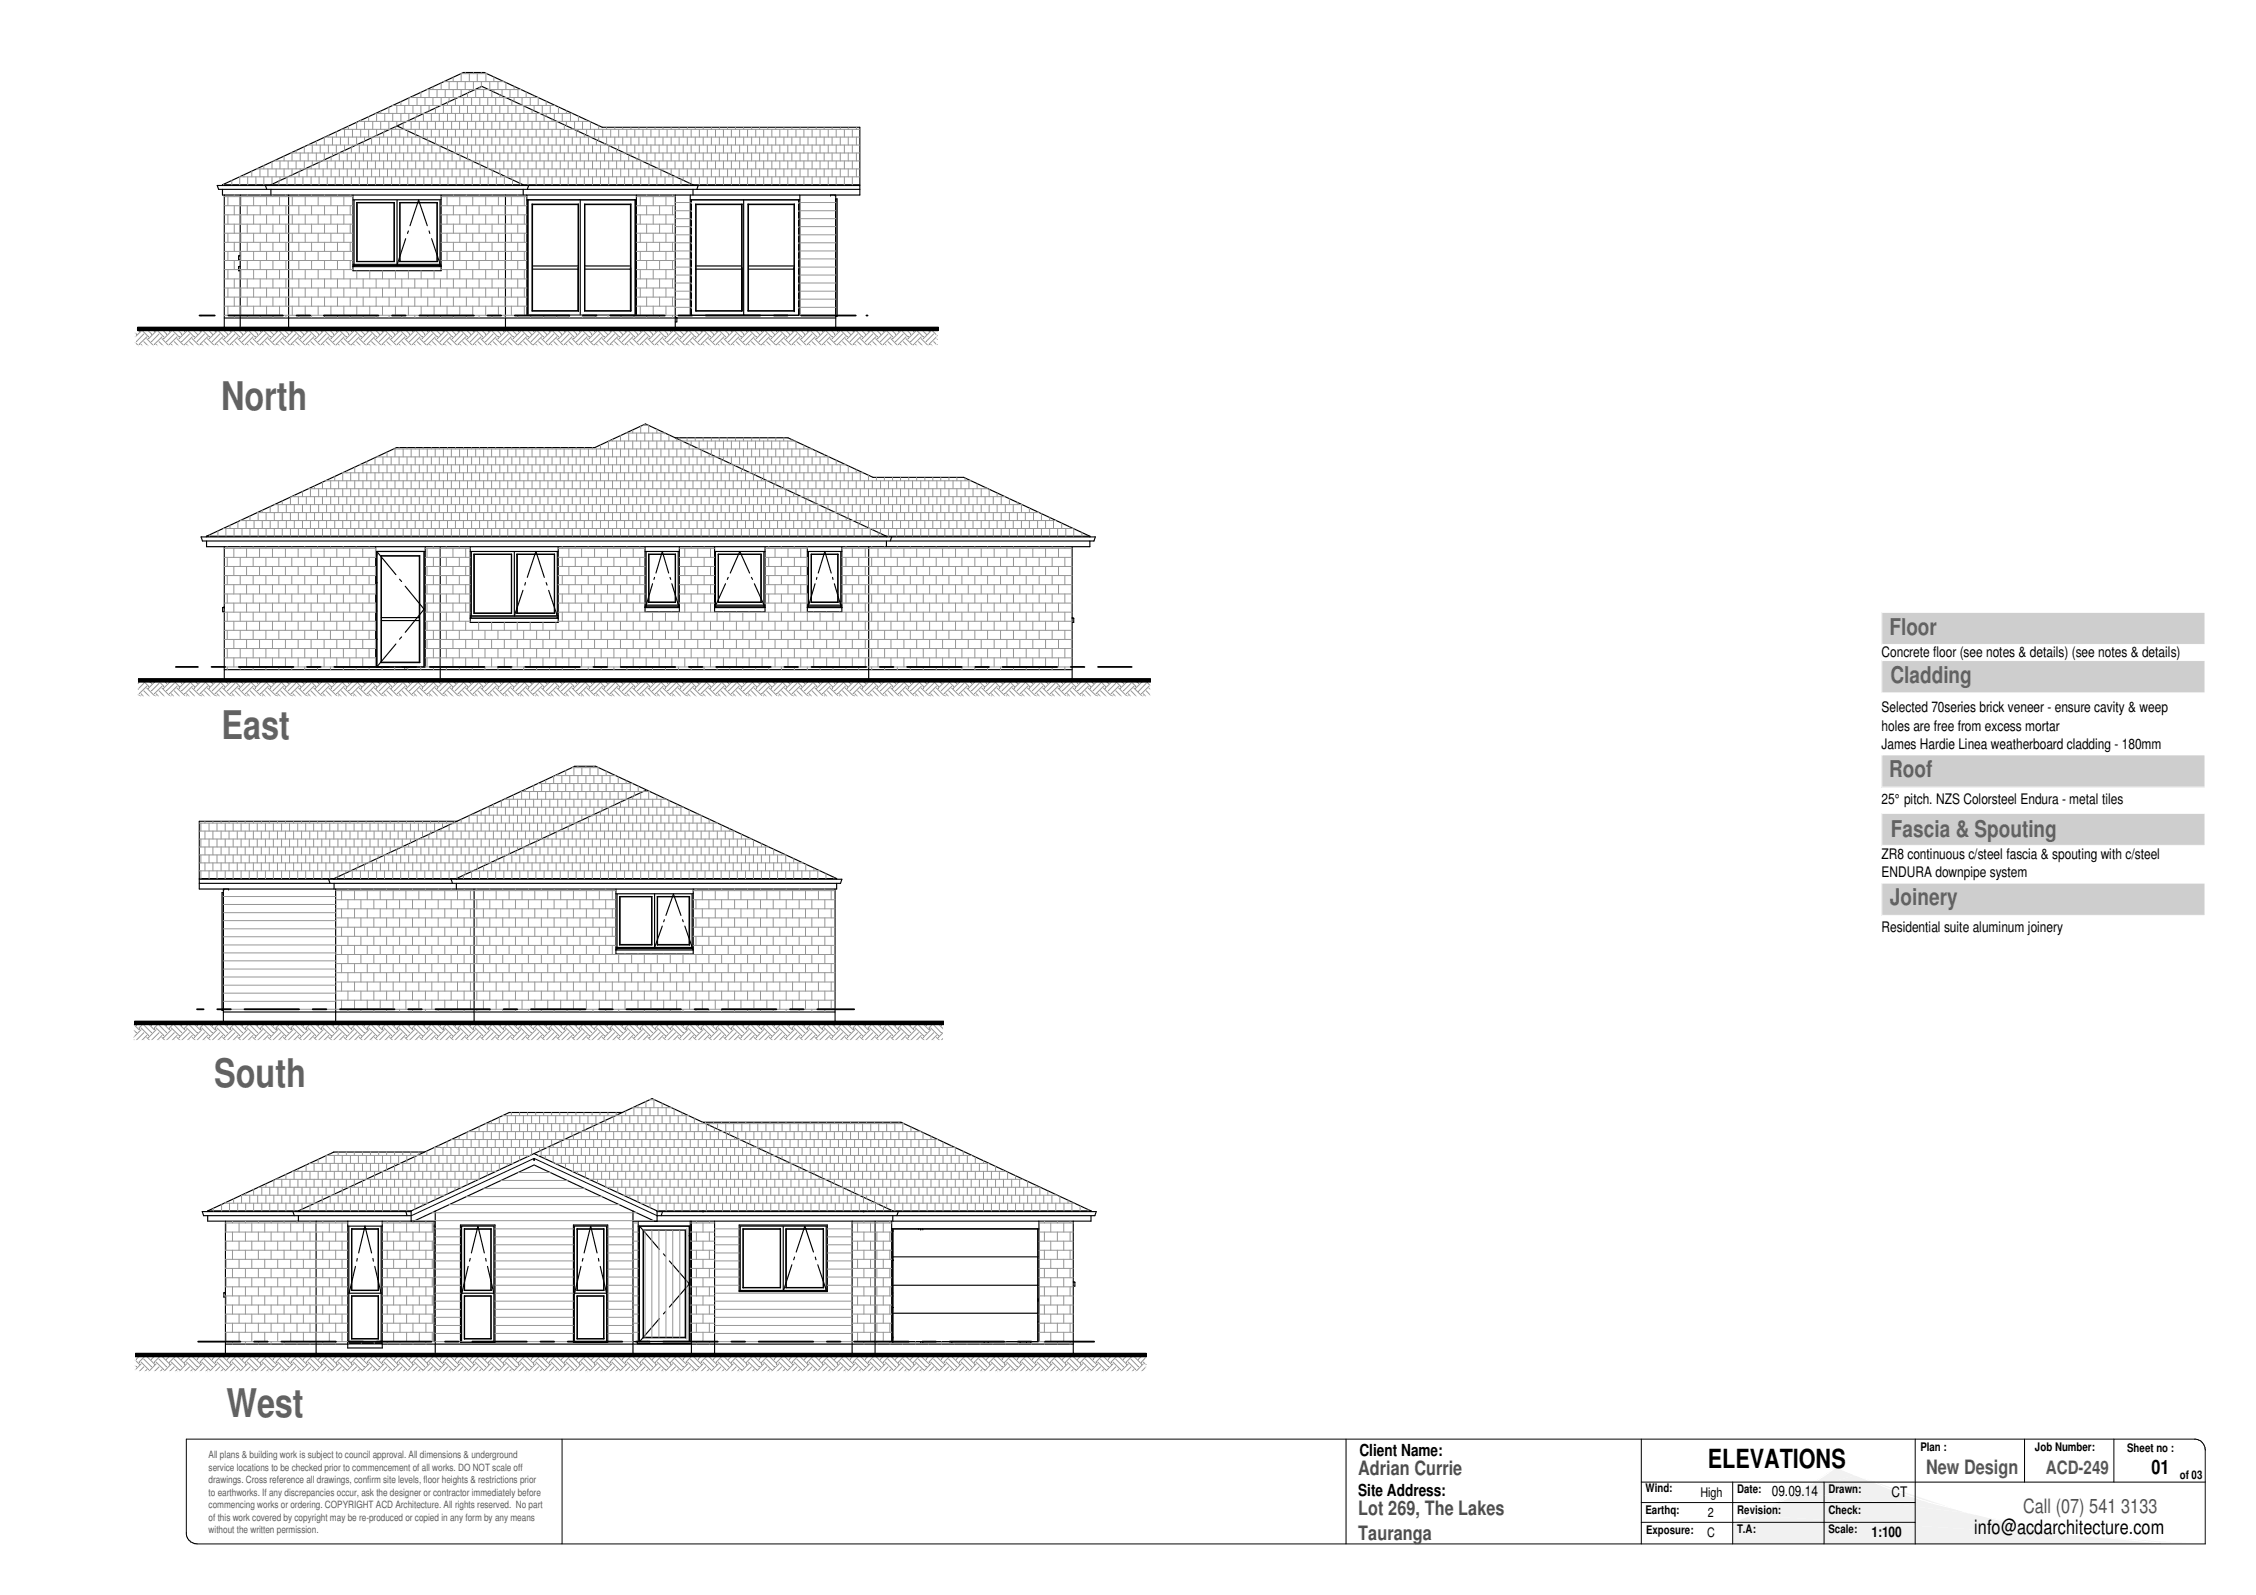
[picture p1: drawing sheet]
<svg xmlns="http://www.w3.org/2000/svg" width="420mm" height="297mm" viewBox="0 0 420 297" stroke-linecap="round" stroke-linejoin="round" font-family="sans-serif">
<defs><g id="words">
<g font-size="7.4" fill="#646464">
<text x="41.2" y="76.3">North</text>
<text x="41.3" y="137.7">East</text>
<text x="39.9" y="202.5">South</text>
<text x="42.2" y="263.9">West</text>
</g>
<text font-size="4.9" x="318.1" y="273.3">ELEVATIONS</text>
<g font-size="4.3" fill="#646464">
<text x="351.9" y="118.2">Floor</text>
<text x="352.1" y="127.1">Cladding</text>
<text x="351.9" y="144.8">Roof</text>
<text x="352.2" y="155.8">Fascia &amp; Spouting</text>
<text x="352" y="168.6">Joinery</text>
</g>
<g font-size="3.7" fill="#505050">
<text x="253" y="274.7">Adrian Currie</text>
<text x="253" y="282.1">Lot 269, The Lakes</text>
<text x="253" y="286.7">Tauranga</text>
</g>
<text font-size="3.7" fill="#585858" x="358.7" y="274.4">New Design</text>
<g font-size="3.7">
<text x="400.7" y="274.4">01</text>
<text x="367.7" y="285.7">info@acdarchitecture.com</text>
</g>
<text font-size="3.7" fill="#535353" x="376.8" y="281.7">Call (07) 541 3133</text>
<text font-size="3.4" fill="#585858" x="381" y="274.5">ACD-249</text>
<g font-size="3.1">
<text x="253.2" y="271.2">Client Name:</text>
<text x="252.9" y="278.6">Site Address:</text>
</g>
<g font-size="2.7">
<text x="350.4" y="122.4">Concrete floor (see notes &amp; details) (see notes &amp; details)</text>
<text x="350.4" y="132.7">Selected 70series brick veneer - ensure cavity &amp; weep</text>
<text x="350.4" y="136.1">holes are free from excess mortar</text>
<text x="350.4" y="139.5">James Hardie Linea weatherboard cladding - 180mm</text>
<text x="350.4" y="149.7">25° pitch. NZS Colorsteel Endura - metal tiles</text>
<text x="350.4" y="159.9">ZR8 continuous c/steel fascia &amp; spouting with c/steel</text>
<text x="350.4" y="163.4">ENDURA downpipe system</text>
<text x="350.4" y="173.6">Residential suite aluminum joinery</text>
<text x="330" y="278.7">09.09.14</text>
<text x="352.3" y="278.8">CT</text>
<text x="348.6" y="286.2">1:100</text>
</g>
<g font-size="2.5">
<text x="316.7" y="278.7">High</text>
<text x="318" y="286.3">C</text>
<text x="318.1" y="282.4">2</text>
</g>
<g font-size="2.2">
<text x="357.7" y="270.1">Plan :</text>
<text x="379" y="270.2">Job Number:</text>
<text x="396.2" y="270.4">Sheet no :</text>
<text x="406" y="275.5">of 03</text>
<text x="306.5" y="281.9">Earthq:</text>
<text x="306.5" y="277.9">Wind:</text>
<text x="323.5" y="278">Date:</text>
<text x="323.5" y="281.9">Revision:</text>
<text x="340.5" y="278.1">Drawn:</text>
<text x="340.6" y="281.9">Check:</text>
<text x="306.6" y="285.7">Exposure:</text>
<text x="323.5" y="285.5">T.A:</text>
<text x="340.6" y="285.6">Scale:</text>
</g>
<g font-size="1.9" fill="#595959">
<text x="38.9" y="271.5">All plans &amp; building work is subject to council approval. All dimensions &amp; underground</text>
<text x="38.9" y="273.9">service locations to be checked prior to commencement of all works. DO NOT scale off</text>
<text x="38.9" y="276.2">drawings. Cross reference all drawings, confirm site levels, floor heights &amp; restrictions prior</text>
<text x="38.9" y="278.5">to earthworks. If any discrepancies occur, ask the designer or contractor immediately before</text>
<text x="38.9" y="280.8">commencing works or ordering. COPYRIGHT ACD Architecture. All rights reserved. No part</text>
<text x="38.9" y="283.2">of this work covered by copyright may be re-produced or copied in any form by any means</text>
<text x="38.9" y="285.5">without the written permission.</text>
</g>
</g></defs>
<path d="M26 61.3h-.1" fill="none" stroke="#969696" stroke-width=".19"/>
<path d="M28.8 61.3h-.1" fill="none" stroke="#969696" stroke-width=".19"/>
<path d="M27.3 62.7l-1.4 1.4" fill="none" stroke="#969696" stroke-width=".19"/>
<path d="M31.6 61.3h.1" fill="none" stroke="#969696" stroke-width=".19"/>
<path d="M30.2 62.7l-1.5 1.4" fill="none" stroke="#969696" stroke-width=".19"/>
<path d="M34.4 61.3h.1" fill="none" stroke="#969696" stroke-width=".19"/>
<path d="M33 62.7l-1.4 1.4" fill="none" stroke="#969696" stroke-width=".19"/>
<path d="M37.3 61.3h-.1" fill="none" stroke="#969696" stroke-width=".19"/>
<path d="M35.8 62.7l-1.4 1.4" fill="none" stroke="#969696" stroke-width=".19"/>
<path d="M40.1 61.3h-.1" fill="none" stroke="#969696" stroke-width=".19"/>
<path d="M38.6 62.7l-1.4 1.4" fill="none" stroke="#969696" stroke-width=".19"/>
<path d="M43 61.3h-.1" fill="none" stroke="#969696" stroke-width=".19"/>
<path d="M41.5 62.7l-1.5 1.4" fill="none" stroke="#969696" stroke-width=".19"/>
<path d="M45.8 61.3h-.1" fill="none" stroke="#969696" stroke-width=".19"/>
<path d="M44.3 62.7l-1.4 1.4" fill="none" stroke="#969696" stroke-width=".19"/>
<path d="M48.6 61.3h-.1" fill="none" stroke="#969696" stroke-width=".19"/>
<path d="M47.1 62.7l-1.4 1.4" fill="none" stroke="#969696" stroke-width=".19"/>
<path d="M51.4 61.3h.1" fill="none" stroke="#969696" stroke-width=".19"/>
<path d="M49.9 62.7l-1.4 1.4" fill="none" stroke="#969696" stroke-width=".19"/>
<path d="M54.3 61.3h-.1" fill="none" stroke="#969696" stroke-width=".19"/>
<path d="M52.8 62.7l-1.4 1.4" fill="none" stroke="#969696" stroke-width=".19"/>
<path d="M57.1 61.3h-.1" fill="none" stroke="#969696" stroke-width=".19"/>
<path d="M55.6 62.7l-1.4 1.4" fill="none" stroke="#969696" stroke-width=".19"/>
<path d="M59.9 61.3h-.1" fill="none" stroke="#969696" stroke-width=".19"/>
<path d="M58.5 62.7l-1.5 1.4" fill="none" stroke="#969696" stroke-width=".19"/>
<path d="M62.7 61.3h.1" fill="none" stroke="#969696" stroke-width=".19"/>
<path d="M61.2 62.7l-1.4 1.4" fill="none" stroke="#969696" stroke-width=".19"/>
<path d="M65.6 61.3h-.1" fill="none" stroke="#969696" stroke-width=".19"/>
<path d="M64.1 62.7l-1.4 1.4" fill="none" stroke="#969696" stroke-width=".19"/>
<path d="M68.4 61.3h.1" fill="none" stroke="#969696" stroke-width=".19"/>
<path d="M66.9 62.7l-1.4 1.4" fill="none" stroke="#969696" stroke-width=".19"/>
<path d="M71.2 61.3h.1" fill="none" stroke="#969696" stroke-width=".19"/>
<path d="M69.8 62.7l-1.4 1.4" fill="none" stroke="#969696" stroke-width=".19"/>
<path d="M74.1 61.3h-.1" fill="none" stroke="#969696" stroke-width=".19"/>
<path d="M72.6 62.7l-1.4 1.4" fill="none" stroke="#969696" stroke-width=".19"/>
<path d="M76.9 61.3h-.1" fill="none" stroke="#969696" stroke-width=".19"/>
<path d="M75.4 62.7l-1.4 1.4" fill="none" stroke="#969696" stroke-width=".19"/>
<path d="M79.7 61.3h.1" fill="none" stroke="#969696" stroke-width=".19"/>
<path d="M78.2 62.7l-1.4 1.4" fill="none" stroke="#969696" stroke-width=".19"/>
<path d="M82.5 61.3h.1" fill="none" stroke="#969696" stroke-width=".19"/>
<path d="M81.1 62.7l-1.4 1.4" fill="none" stroke="#969696" stroke-width=".19"/>
<path d="M85.4 61.3h-.1" fill="none" stroke="#969696" stroke-width=".19"/>
<path d="M83.9 62.7l-1.4 1.4" fill="none" stroke="#969696" stroke-width=".19"/>
<path d="M88.2 61.3h-.1" fill="none" stroke="#969696" stroke-width=".19"/>
<path d="M86.7 62.7l-1.4 1.4" fill="none" stroke="#969696" stroke-width=".19"/>
<path d="M91 61.3h.1" fill="none" stroke="#969696" stroke-width=".19"/>
<path d="M89.6 62.7l-1.5 1.4" fill="none" stroke="#969696" stroke-width=".19"/>
<path d="M93.8 61.3h.1" fill="none" stroke="#969696" stroke-width=".19"/>
<path d="M92.4 62.7l-1.4 1.4" fill="none" stroke="#969696" stroke-width=".19"/>
<path d="M96.7 61.3h-.1" fill="none" stroke="#969696" stroke-width=".19"/>
<path d="M95.2 62.7l-1.4 1.4" fill="none" stroke="#969696" stroke-width=".19"/>
<path d="M99.5 61.3h-.1" fill="none" stroke="#969696" stroke-width=".19"/>
<path d="M98 62.7l-1.4 1.4" fill="none" stroke="#969696" stroke-width=".19"/>
<path d="M102.4 61.3h-.1" fill="none" stroke="#969696" stroke-width=".19"/>
<path d="M100.9 62.7l-1.5 1.4" fill="none" stroke="#969696" stroke-width=".19"/>
<path d="M105.2 61.3h-.1" fill="none" stroke="#969696" stroke-width=".19"/>
<path d="M103.7 62.7l-1.4 1.4" fill="none" stroke="#969696" stroke-width=".19"/>
<path d="M108 61.3h-.1" fill="none" stroke="#969696" stroke-width=".19"/>
<path d="M106.5 62.7l-1.4 1.4" fill="none" stroke="#969696" stroke-width=".19"/>
<path d="M110.8 61.3h.1" fill="none" stroke="#969696" stroke-width=".19"/>
<path d="M109.3 62.7l-1.4 1.4" fill="none" stroke="#969696" stroke-width=".19"/>
<path d="M113.7 61.3h-.1" fill="none" stroke="#969696" stroke-width=".19"/>
<path d="M112.2 62.7l-1.4 1.4" fill="none" stroke="#969696" stroke-width=".19"/>
<path d="M116.5 61.3h-.1" fill="none" stroke="#969696" stroke-width=".19"/>
<path d="M115 62.7l-1.4 1.4" fill="none" stroke="#969696" stroke-width=".19"/>
<path d="M119.3 61.3h-.1" fill="none" stroke="#969696" stroke-width=".19"/>
<path d="M117.8 62.7l-1.4 1.4" fill="none" stroke="#969696" stroke-width=".19"/>
<path d="M122.1 61.3h.1" fill="none" stroke="#969696" stroke-width=".19"/>
<path d="M120.7 62.7l-1.5 1.4" fill="none" stroke="#969696" stroke-width=".19"/>
<path d="M125 61.3h-.1" fill="none" stroke="#969696" stroke-width=".19"/>
<path d="M123.5 62.7l-1.4 1.4" fill="none" stroke="#969696" stroke-width=".19"/>
<path d="M127.8 61.3h.1" fill="none" stroke="#969696" stroke-width=".19"/>
<path d="M126.3 62.7l-1.4 1.4" fill="none" stroke="#969696" stroke-width=".19"/>
<path d="M130.6 61.3h-.1" fill="none" stroke="#969696" stroke-width=".19"/>
<path d="M129.1 62.7l-1.3 1.4" fill="none" stroke="#969696" stroke-width=".19"/>
<path d="M133.5 61.3h-.1" fill="none" stroke="#969696" stroke-width=".19"/>
<path d="M132 62.7l-1.5 1.4" fill="none" stroke="#969696" stroke-width=".19"/>
<path d="M136.3 61.3h-.1" fill="none" stroke="#969696" stroke-width=".19"/>
<path d="M134.8 62.7l-1.4 1.4" fill="none" stroke="#969696" stroke-width=".19"/>
<path d="M139.1 61.3h.1" fill="none" stroke="#969696" stroke-width=".19"/>
<path d="M137.6 62.7l-1.4 1.4" fill="none" stroke="#969696" stroke-width=".19"/>
<path d="M141.9 61.3h.1" fill="none" stroke="#969696" stroke-width=".19"/>
<path d="M140.5 62.7l-1.4 1.4" fill="none" stroke="#969696" stroke-width=".19"/>
<path d="M144.8 61.3h-.1" fill="none" stroke="#969696" stroke-width=".19"/>
<path d="M143.3 62.7l-1.4 1.4" fill="none" stroke="#969696" stroke-width=".19"/>
<path d="M147.6 61.3h-.1" fill="none" stroke="#969696" stroke-width=".19"/>
<path d="M146.1 62.7l-1.4 1.4" fill="none" stroke="#969696" stroke-width=".19"/>
<path d="M150.4 61.3h.1" fill="none" stroke="#969696" stroke-width=".19"/>
<path d="M149 62.7l-1.5 1.4" fill="none" stroke="#969696" stroke-width=".19"/>
<path d="M153.2 61.3h.1" fill="none" stroke="#969696" stroke-width=".19"/>
<path d="M151.8 62.7l-1.4 1.4" fill="none" stroke="#969696" stroke-width=".19"/>
<path d="M156.1 61.3h-.1" fill="none" stroke="#969696" stroke-width=".19"/>
<path d="M154.6 62.7l-1.4 1.4" fill="none" stroke="#969696" stroke-width=".19"/>
<path d="M158.9 61.3h.1" fill="none" stroke="#969696" stroke-width=".19"/>
<path d="M157.4 62.7l-1.4 1.4" fill="none" stroke="#969696" stroke-width=".19"/>
<path d="M161.7 61.3h.1" fill="none" stroke="#969696" stroke-width=".19"/>
<path d="M160.3 62.7l-1.4 1.4" fill="none" stroke="#969696" stroke-width=".19"/>
<path d="M164.6 61.3h-.1" fill="none" stroke="#969696" stroke-width=".19"/>
<path d="M163.1 62.7l-1.4 1.4" fill="none" stroke="#969696" stroke-width=".19"/>
<path d="M167.4 61.3h-.1" fill="none" stroke="#969696" stroke-width=".19"/>
<path d="M165.9 62.7l-1.4 1.4" fill="none" stroke="#969696" stroke-width=".19"/>
<path d="M170.2 61.3h.1" fill="none" stroke="#969696" stroke-width=".19"/>
<path d="M168.7 62.7l-1.4 1.4" fill="none" stroke="#969696" stroke-width=".19"/>
<path d="M173 61.3h.1" fill="none" stroke="#969696" stroke-width=".19"/>
<path d="M171.6 62.7l-1.4 1.4" fill="none" stroke="#969696" stroke-width=".19"/>
<path d="M174.5 62.7l-1.5 1.4" fill="none" stroke="#969696" stroke-width=".19"/>
<path d="M26.8 62.2l-1.4 1.4" fill="none" stroke="#969696" stroke-width=".19"/>
<path d="M29.6 62.2l-1.4 1.4" fill="none" stroke="#969696" stroke-width=".19"/>
<path d="M32.5 62.2l-1.5 1.4" fill="none" stroke="#969696" stroke-width=".19"/>
<path d="M35.3 62.2l-1.4 1.4" fill="none" stroke="#969696" stroke-width=".19"/>
<path d="M38.1 62.2l-1.4 1.4" fill="none" stroke="#969696" stroke-width=".19"/>
<path d="M40.9 62.2l-1.4 1.4" fill="none" stroke="#969696" stroke-width=".19"/>
<path d="M43.8 62.2l-1.4 1.4" fill="none" stroke="#969696" stroke-width=".19"/>
<path d="M46.6 62.2l-1.4 1.4" fill="none" stroke="#969696" stroke-width=".19"/>
<path d="M49.4 62.2l-1.4 1.4" fill="none" stroke="#969696" stroke-width=".19"/>
<path d="M52.3 62.2l-1.5 1.4" fill="none" stroke="#969696" stroke-width=".19"/>
<path d="M55.1 62.2l-1.4 1.4" fill="none" stroke="#969696" stroke-width=".19"/>
<path d="M57.9 62.2l-1.4 1.4" fill="none" stroke="#969696" stroke-width=".19"/>
<path d="M60.7 62.2l-1.4 1.4" fill="none" stroke="#969696" stroke-width=".19"/>
<path d="M63.6 62.2l-1.5 1.4" fill="none" stroke="#969696" stroke-width=".19"/>
<path d="M66.4 62.2l-1.4 1.4" fill="none" stroke="#969696" stroke-width=".19"/>
<path d="M69.2 62.2l-1.4 1.4" fill="none" stroke="#969696" stroke-width=".19"/>
<path d="M72 62.2l-1.4 1.4" fill="none" stroke="#969696" stroke-width=".19"/>
<path d="M74.9 62.2l-1.4 1.4" fill="none" stroke="#969696" stroke-width=".19"/>
<path d="M77.7 62.2l-1.4 1.4" fill="none" stroke="#969696" stroke-width=".19"/>
<path d="M80.5 62.2l-1.4 1.4" fill="none" stroke="#969696" stroke-width=".19"/>
<path d="M83.3 62.2l-1.4 1.4" fill="none" stroke="#969696" stroke-width=".19"/>
<path d="M86.2 62.2l-1.4 1.4" fill="none" stroke="#969696" stroke-width=".19"/>
<path d="M89 62.2l-1.4 1.4" fill="none" stroke="#969696" stroke-width=".19"/>
<path d="M91.9 62.2l-1.4 1.4" fill="none" stroke="#969696" stroke-width=".19"/>
<path d="M94.7 62.2l-1.5 1.4" fill="none" stroke="#969696" stroke-width=".19"/>
<path d="M97.5 62.2l-1.4 1.4" fill="none" stroke="#969696" stroke-width=".19"/>
<path d="M100.3 62.2l-1.4 1.4" fill="none" stroke="#969696" stroke-width=".19"/>
<path d="M103.2 62.2l-1.4 1.4" fill="none" stroke="#969696" stroke-width=".19"/>
<path d="M106 62.2l-1.4 1.4" fill="none" stroke="#969696" stroke-width=".19"/>
<path d="M108.8 62.2l-1.4 1.4" fill="none" stroke="#969696" stroke-width=".19"/>
<path d="M111.7 62.2l-1.5 1.4" fill="none" stroke="#969696" stroke-width=".19"/>
<path d="M114.5 62.2l-1.4 1.4" fill="none" stroke="#969696" stroke-width=".19"/>
<path d="M117.3 62.2l-1.4 1.4" fill="none" stroke="#969696" stroke-width=".19"/>
<path d="M120.1 62.2l-1.4 1.4" fill="none" stroke="#969696" stroke-width=".19"/>
<path d="M123 62.2l-1.5 1.4" fill="none" stroke="#969696" stroke-width=".19"/>
<path d="M125.8 62.2l-1.4 1.4" fill="none" stroke="#969696" stroke-width=".19"/>
<path d="M128.6 62.2l-1.4 1.4" fill="none" stroke="#969696" stroke-width=".19"/>
<path d="M131.4 62.2l-1.4 1.4" fill="none" stroke="#969696" stroke-width=".19"/>
<path d="M134.3 62.2l-1.4 1.4" fill="none" stroke="#969696" stroke-width=".19"/>
<path d="M137.1 62.2l-1.4 1.4" fill="none" stroke="#969696" stroke-width=".19"/>
<path d="M139.9 62.2l-1.4 1.4" fill="none" stroke="#969696" stroke-width=".19"/>
<path d="M142.8 62.2l-1.5 1.4" fill="none" stroke="#969696" stroke-width=".19"/>
<path d="M145.6 62.2l-1.4 1.4" fill="none" stroke="#969696" stroke-width=".19"/>
<path d="M148.4 62.2l-1.4 1.4" fill="none" stroke="#969696" stroke-width=".19"/>
<path d="M151.2 62.2l-1.4 1.4" fill="none" stroke="#969696" stroke-width=".19"/>
<path d="M154.1 62.2l-1.5 1.4" fill="none" stroke="#969696" stroke-width=".19"/>
<path d="M156.9 62.2l-1.4 1.4" fill="none" stroke="#969696" stroke-width=".19"/>
<path d="M159.7 62.2l-1.4 1.4" fill="none" stroke="#969696" stroke-width=".19"/>
<path d="M162.5 62.2l-1.3 1.4" fill="none" stroke="#969696" stroke-width=".19"/>
<path d="M165.4 62.2l-1.4 1.4" fill="none" stroke="#969696" stroke-width=".19"/>
<path d="M168.2 62.2l-1.4 1.4" fill="none" stroke="#969696" stroke-width=".19"/>
<path d="M171.1 62.2l-1.5 1.4" fill="none" stroke="#969696" stroke-width=".19"/>
<path d="M173.9 62.2l-1.4 1.4" fill="none" stroke="#969696" stroke-width=".19"/>
<path d="M26.3 61.7l-1.1 1" fill="none" stroke="#969696" stroke-width=".19"/>
<path d="M29.1 61.7l-1.4 1.4" fill="none" stroke="#969696" stroke-width=".19"/>
<path d="M31.9 61.7l-1.4 1.4" fill="none" stroke="#969696" stroke-width=".19"/>
<path d="M34.7 61.7l-1.4 1.4" fill="none" stroke="#969696" stroke-width=".19"/>
<path d="M37.6 61.7l-1.4 1.4" fill="none" stroke="#969696" stroke-width=".19"/>
<path d="M40.4 61.7l-1.4 1.4" fill="none" stroke="#969696" stroke-width=".19"/>
<path d="M43.3 61.7l-1.5 1.4" fill="none" stroke="#969696" stroke-width=".19"/>
<path d="M46 61.7l-1.3 1.4" fill="none" stroke="#969696" stroke-width=".19"/>
<path d="M48.9 61.7l-1.4 1.4" fill="none" stroke="#969696" stroke-width=".19"/>
<path d="M51.7 61.7l-1.4 1.4" fill="none" stroke="#969696" stroke-width=".19"/>
<path d="M54.6 61.7l-1.5 1.4" fill="none" stroke="#969696" stroke-width=".19"/>
<path d="M57.4 61.7l-1.4 1.4" fill="none" stroke="#969696" stroke-width=".19"/>
<path d="M60.2 61.7l-1.4 1.4" fill="none" stroke="#969696" stroke-width=".19"/>
<path d="M63 61.7l-1.4 1.4" fill="none" stroke="#969696" stroke-width=".19"/>
<path d="M65.9 61.7l-1.4 1.4" fill="none" stroke="#969696" stroke-width=".19"/>
<path d="M68.7 61.7l-1.4 1.4" fill="none" stroke="#969696" stroke-width=".19"/>
<path d="M71.5 61.7l-1.4 1.4" fill="none" stroke="#969696" stroke-width=".19"/>
<path d="M74.4 61.7l-1.5 1.4" fill="none" stroke="#969696" stroke-width=".19"/>
<path d="M77.2 61.7l-1.4 1.4" fill="none" stroke="#969696" stroke-width=".19"/>
<path d="M80 61.7l-1.4 1.4" fill="none" stroke="#969696" stroke-width=".19"/>
<path d="M82.8 61.7l-1.4 1.4" fill="none" stroke="#969696" stroke-width=".19"/>
<path d="M85.7 61.7l-1.5 1.4" fill="none" stroke="#969696" stroke-width=".19"/>
<path d="M88.5 61.7l-1.4 1.4" fill="none" stroke="#969696" stroke-width=".19"/>
<path d="M91.3 61.7l-1.4 1.4" fill="none" stroke="#969696" stroke-width=".19"/>
<path d="M94.1 61.7l-1.4 1.4" fill="none" stroke="#969696" stroke-width=".19"/>
<path d="M97 61.7l-1.4 1.4" fill="none" stroke="#969696" stroke-width=".19"/>
<path d="M99.8 61.7l-1.4 1.4" fill="none" stroke="#969696" stroke-width=".19"/>
<path d="M102.6 61.7l-1.4 1.4" fill="none" stroke="#969696" stroke-width=".19"/>
<path d="M105.4 61.7l-1.4 1.4" fill="none" stroke="#969696" stroke-width=".19"/>
<path d="M108.3 61.7l-1.4 1.4" fill="none" stroke="#969696" stroke-width=".19"/>
<path d="M111.1 61.7l-1.4 1.4" fill="none" stroke="#969696" stroke-width=".19"/>
<path d="M113.9 61.7l-1.4 1.4" fill="none" stroke="#969696" stroke-width=".19"/>
<path d="M116.8 61.7l-1.5 1.4" fill="none" stroke="#969696" stroke-width=".19"/>
<path d="M119.6 61.7l-1.4 1.4" fill="none" stroke="#969696" stroke-width=".19"/>
<path d="M122.4 61.7l-1.4 1.4" fill="none" stroke="#969696" stroke-width=".19"/>
<path d="M125.3 61.7l-1.4 1.4" fill="none" stroke="#969696" stroke-width=".19"/>
<path d="M128.1 61.7l-1.4 1.4" fill="none" stroke="#969696" stroke-width=".19"/>
<path d="M130.9 61.7l-1.4 1.4" fill="none" stroke="#969696" stroke-width=".19"/>
<path d="M133.8 61.7l-1.5 1.4" fill="none" stroke="#969696" stroke-width=".19"/>
<path d="M136.6 61.7l-1.4 1.4" fill="none" stroke="#969696" stroke-width=".19"/>
<path d="M139.4 61.7l-1.4 1.4" fill="none" stroke="#969696" stroke-width=".19"/>
<path d="M142.2 61.7l-1.4 1.4" fill="none" stroke="#969696" stroke-width=".19"/>
<path d="M145.1 61.7l-1.5 1.4" fill="none" stroke="#969696" stroke-width=".19"/>
<path d="M147.9 61.7l-1.4 1.4" fill="none" stroke="#969696" stroke-width=".19"/>
<path d="M150.7 61.7l-1.4 1.4" fill="none" stroke="#969696" stroke-width=".19"/>
<path d="M153.5 61.7l-1.4 1.4" fill="none" stroke="#969696" stroke-width=".19"/>
<path d="M156.4 61.7l-1.4 1.4" fill="none" stroke="#969696" stroke-width=".19"/>
<path d="M159.2 61.7l-1.4 1.4" fill="none" stroke="#969696" stroke-width=".19"/>
<path d="M162 61.7l-1.4 1.4" fill="none" stroke="#969696" stroke-width=".19"/>
<path d="M164.9 61.7l-1.5 1.4" fill="none" stroke="#969696" stroke-width=".19"/>
<path d="M167.7 61.7l-1.4 1.4" fill="none" stroke="#969696" stroke-width=".19"/>
<path d="M170.5 61.7l-1.4 1.4" fill="none" stroke="#969696" stroke-width=".19"/>
<path d="M173.3 61.7l-1.4 1.4" fill="none" stroke="#969696" stroke-width=".19"/>
<path d="M172.6 61.3l.4 .4" fill="none" stroke="#969696" stroke-width=".19"/>
<path d="M174.4 63.1l.1 .1" fill="none" stroke="#969696" stroke-width=".19"/>
<path d="M169.7 61.3l.5 .4" fill="none" stroke="#969696" stroke-width=".19"/>
<path d="M171.6 63.1l1.3 1.3" fill="none" stroke="#969696" stroke-width=".19"/>
<path d="M166.9 61.3l.4 .4" fill="none" stroke="#969696" stroke-width=".19"/>
<path d="M168.7 63.1l1.3 1.3" fill="none" stroke="#969696" stroke-width=".19"/>
<path d="M164.1 61.3l.4 .4" fill="none" stroke="#969696" stroke-width=".19"/>
<path d="M165.9 63.1l1.3 1.3" fill="none" stroke="#969696" stroke-width=".19"/>
<path d="M161.3 61.3l.4 .4" fill="none" stroke="#969696" stroke-width=".19"/>
<path d="M163.1 63.1l1.3 1.3" fill="none" stroke="#969696" stroke-width=".19"/>
<path d="M158.4 61.3l.5 .4" fill="none" stroke="#969696" stroke-width=".19"/>
<path d="M160.3 63.1l1.3 1.3" fill="none" stroke="#969696" stroke-width=".19"/>
<path d="M155.6 61.3l.4 .4" fill="none" stroke="#969696" stroke-width=".19"/>
<path d="M157.4 63.1l1.3 1.3" fill="none" stroke="#969696" stroke-width=".19"/>
<path d="M152.8 61.3l.4 .4" fill="none" stroke="#969696" stroke-width=".19"/>
<path d="M154.6 63.1l1.3 1.3" fill="none" stroke="#969696" stroke-width=".19"/>
<path d="M149.9 61.3l.5 .4" fill="none" stroke="#969696" stroke-width=".19"/>
<path d="M151.8 63.1l1.3 1.3" fill="none" stroke="#969696" stroke-width=".19"/>
<path d="M147.1 61.3l.4 .4" fill="none" stroke="#969696" stroke-width=".19"/>
<path d="M149 63.1l1.2 1.3" fill="none" stroke="#969696" stroke-width=".19"/>
<path d="M144.3 61.3l.4 .4" fill="none" stroke="#969696" stroke-width=".19"/>
<path d="M146.1 63.1l1.3 1.3" fill="none" stroke="#969696" stroke-width=".19"/>
<path d="M141.5 61.3l.4 .4" fill="none" stroke="#969696" stroke-width=".19"/>
<path d="M143.3 63.1l1.3 1.3" fill="none" stroke="#969696" stroke-width=".19"/>
<path d="M138.6 61.3l.5 .4" fill="none" stroke="#969696" stroke-width=".19"/>
<path d="M140.5 63.1l1.3 1.3" fill="none" stroke="#969696" stroke-width=".19"/>
<path d="M135.8 61.3l.4 .4" fill="none" stroke="#969696" stroke-width=".19"/>
<path d="M137.6 63.1l1.3 1.3" fill="none" stroke="#969696" stroke-width=".19"/>
<path d="M133 61.3l.4 .4" fill="none" stroke="#969696" stroke-width=".19"/>
<path d="M134.8 63.1l1.3 1.3" fill="none" stroke="#969696" stroke-width=".19"/>
<path d="M130.2 61.3l.3 .4" fill="none" stroke="#969696" stroke-width=".19"/>
<path d="M132 63.1l1.3 1.3" fill="none" stroke="#969696" stroke-width=".19"/>
<path d="M127.3 61.3l.5 .4" fill="none" stroke="#969696" stroke-width=".19"/>
<path d="M129.1 63.1l1.4 1.3" fill="none" stroke="#969696" stroke-width=".19"/>
<path d="M124.5 61.3l.4 .4" fill="none" stroke="#969696" stroke-width=".19"/>
<path d="M126.3 63.1l1.3 1.3" fill="none" stroke="#969696" stroke-width=".19"/>
<path d="M121.7 61.3l.4 .4" fill="none" stroke="#969696" stroke-width=".19"/>
<path d="M123.5 63.1l1.3 1.3" fill="none" stroke="#969696" stroke-width=".19"/>
<path d="M118.8 61.3l.4 .4" fill="none" stroke="#969696" stroke-width=".19"/>
<path d="M120.7 63.1l1.3 1.3" fill="none" stroke="#969696" stroke-width=".19"/>
<path d="M116 61.3l.4 .4" fill="none" stroke="#969696" stroke-width=".19"/>
<path d="M117.8 63.1l1.4 1.3" fill="none" stroke="#969696" stroke-width=".19"/>
<path d="M113.2 61.3l.4 .4" fill="none" stroke="#969696" stroke-width=".19"/>
<path d="M115 63.1l1.3 1.3" fill="none" stroke="#969696" stroke-width=".19"/>
<path d="M110.4 61.3l.4 .4" fill="none" stroke="#969696" stroke-width=".19"/>
<path d="M112.2 63.1l1.3 1.3" fill="none" stroke="#969696" stroke-width=".19"/>
<path d="M107.5 61.3l.4 .4" fill="none" stroke="#969696" stroke-width=".19"/>
<path d="M109.3 63.1l1.3 1.3" fill="none" stroke="#969696" stroke-width=".19"/>
<path d="M104.7 61.3l.4 .4" fill="none" stroke="#969696" stroke-width=".19"/>
<path d="M106.5 63.1l1.3 1.3" fill="none" stroke="#969696" stroke-width=".19"/>
<path d="M101.9 61.3l.4 .4" fill="none" stroke="#969696" stroke-width=".19"/>
<path d="M103.7 63.1l1.3 1.3" fill="none" stroke="#969696" stroke-width=".19"/>
<path d="M99 61.3l.4 .4" fill="none" stroke="#969696" stroke-width=".19"/>
<path d="M100.9 63.1l1.3 1.3" fill="none" stroke="#969696" stroke-width=".19"/>
<path d="M96.2 61.3l.4 .4" fill="none" stroke="#969696" stroke-width=".19"/>
<path d="M98 63.1l1.3 1.3" fill="none" stroke="#969696" stroke-width=".19"/>
<path d="M93.4 61.3l.4 .4" fill="none" stroke="#969696" stroke-width=".19"/>
<path d="M95.2 63.1l1.3 1.3" fill="none" stroke="#969696" stroke-width=".19"/>
<path d="M90.5 61.3l.5 .4" fill="none" stroke="#969696" stroke-width=".19"/>
<path d="M92.4 63.1l1.3 1.3" fill="none" stroke="#969696" stroke-width=".19"/>
<path d="M87.7 61.3l.4 .4" fill="none" stroke="#969696" stroke-width=".19"/>
<path d="M89.6 63.1l1.2 1.3" fill="none" stroke="#969696" stroke-width=".19"/>
<path d="M84.9 61.3l.4 .4" fill="none" stroke="#969696" stroke-width=".19"/>
<path d="M86.7 63.1l1.3 1.3" fill="none" stroke="#969696" stroke-width=".19"/>
<path d="M82.1 61.3l.4 .4" fill="none" stroke="#969696" stroke-width=".19"/>
<path d="M83.9 63.1l1.3 1.3" fill="none" stroke="#969696" stroke-width=".19"/>
<path d="M79.2 61.3l.5 .4" fill="none" stroke="#969696" stroke-width=".19"/>
<path d="M81.1 63.1l1.3 1.3" fill="none" stroke="#969696" stroke-width=".19"/>
<path d="M76.4 61.3l.4 .4" fill="none" stroke="#969696" stroke-width=".19"/>
<path d="M78.2 63.1l1.3 1.3" fill="none" stroke="#969696" stroke-width=".19"/>
<path d="M73.6 61.3l.4 .4" fill="none" stroke="#969696" stroke-width=".19"/>
<path d="M75.4 63.1l1.3 1.3" fill="none" stroke="#969696" stroke-width=".19"/>
<path d="M70.8 61.3l.4 .4" fill="none" stroke="#969696" stroke-width=".19"/>
<path d="M72.6 63.1l1.3 1.3" fill="none" stroke="#969696" stroke-width=".19"/>
<path d="M67.9 61.3l.5 .4" fill="none" stroke="#969696" stroke-width=".19"/>
<path d="M69.8 63.1l1.3 1.3" fill="none" stroke="#969696" stroke-width=".19"/>
<path d="M65.1 61.3l.4 .4" fill="none" stroke="#969696" stroke-width=".19"/>
<path d="M66.9 63.1l1.3 1.3" fill="none" stroke="#969696" stroke-width=".19"/>
<path d="M62.3 61.3l.4 .4" fill="none" stroke="#969696" stroke-width=".19"/>
<path d="M64.1 63.1l1.3 1.3" fill="none" stroke="#969696" stroke-width=".19"/>
<path d="M59.4 61.3l.4 .4" fill="none" stroke="#969696" stroke-width=".19"/>
<path d="M61.2 63.1l1.4 1.3" fill="none" stroke="#969696" stroke-width=".19"/>
<path d="M56.6 61.3l.4 .4" fill="none" stroke="#969696" stroke-width=".19"/>
<path d="M58.5 63.1l1.2 1.3" fill="none" stroke="#969696" stroke-width=".19"/>
<path d="M53.8 61.3l.4 .4" fill="none" stroke="#969696" stroke-width=".19"/>
<path d="M55.6 63.1l1.3 1.3" fill="none" stroke="#969696" stroke-width=".19"/>
<path d="M51 61.3l.4 .4" fill="none" stroke="#969696" stroke-width=".19"/>
<path d="M52.8 63.1l1.3 1.3" fill="none" stroke="#969696" stroke-width=".19"/>
<path d="M48.1 61.3l.4 .4" fill="none" stroke="#969696" stroke-width=".19"/>
<path d="M49.9 63.1l1.4 1.3" fill="none" stroke="#969696" stroke-width=".19"/>
<path d="M45.3 61.3l.4 .4" fill="none" stroke="#969696" stroke-width=".19"/>
<path d="M47.1 63.1l1.3 1.3" fill="none" stroke="#969696" stroke-width=".19"/>
<path d="M42.4 61.3l.5 .4" fill="none" stroke="#969696" stroke-width=".19"/>
<path d="M44.3 63.1l1.3 1.3" fill="none" stroke="#969696" stroke-width=".19"/>
<path d="M39.7 61.3l.3 .4" fill="none" stroke="#969696" stroke-width=".19"/>
<path d="M41.5 63.1l1.3 1.3" fill="none" stroke="#969696" stroke-width=".19"/>
<path d="M36.8 61.3l.4 .4" fill="none" stroke="#969696" stroke-width=".19"/>
<path d="M38.6 63.1l1.4 1.3" fill="none" stroke="#969696" stroke-width=".19"/>
<path d="M34 61.3l.4 .4" fill="none" stroke="#969696" stroke-width=".19"/>
<path d="M35.8 63.1l1.3 1.3" fill="none" stroke="#969696" stroke-width=".19"/>
<path d="M31.1 61.3l.5 .4" fill="none" stroke="#969696" stroke-width=".19"/>
<path d="M33 63.1l1.3 1.3" fill="none" stroke="#969696" stroke-width=".19"/>
<path d="M28.3 61.3l.4 .4" fill="none" stroke="#969696" stroke-width=".19"/>
<path d="M30.2 63.1l1.2 1.3" fill="none" stroke="#969696" stroke-width=".19"/>
<path d="M25.5 61.3l.4 .4" fill="none" stroke="#969696" stroke-width=".19"/>
<path d="M27.3 63.1l1.3 1.3" fill="none" stroke="#969696" stroke-width=".19"/>
<path d="M25.2 63.8l.6 .6" fill="none" stroke="#969696" stroke-width=".19"/>
<path d="M171.5 61.3l1 .9" fill="none" stroke="#969696" stroke-width=".19"/>
<path d="M173.9 63.6l.6 .6" fill="none" stroke="#969696" stroke-width=".19"/>
<path d="M168.7 61.3l.9 .9" fill="none" stroke="#969696" stroke-width=".19"/>
<path d="M171.1 63.6l.7 .8" fill="none" stroke="#969696" stroke-width=".19"/>
<path d="M165.9 61.3l.9 .9" fill="none" stroke="#969696" stroke-width=".19"/>
<path d="M168.2 63.6l.8 .8" fill="none" stroke="#969696" stroke-width=".19"/>
<path d="M163 61.3l1 .9" fill="none" stroke="#969696" stroke-width=".19"/>
<path d="M165.4 63.6l.7 .8" fill="none" stroke="#969696" stroke-width=".19"/>
<path d="M160.2 61.3l1 .9" fill="none" stroke="#969696" stroke-width=".19"/>
<path d="M162.5 63.6l.8 .8" fill="none" stroke="#969696" stroke-width=".19"/>
<path d="M157.4 61.3l.9 .9" fill="none" stroke="#969696" stroke-width=".19"/>
<path d="M159.7 63.6l.8 .8" fill="none" stroke="#969696" stroke-width=".19"/>
<path d="M154.5 61.3l1 .9" fill="none" stroke="#969696" stroke-width=".19"/>
<path d="M156.9 63.6l.8 .8" fill="none" stroke="#969696" stroke-width=".19"/>
<path d="M151.7 61.3l.9 .9" fill="none" stroke="#969696" stroke-width=".19"/>
<path d="M154.1 63.6l.7 .8" fill="none" stroke="#969696" stroke-width=".19"/>
<path d="M148.9 61.3l.9 .9" fill="none" stroke="#969696" stroke-width=".19"/>
<path d="M151.2 63.6l.8 .8" fill="none" stroke="#969696" stroke-width=".19"/>
<path d="M146 61.3l1 .9" fill="none" stroke="#969696" stroke-width=".19"/>
<path d="M148.4 63.6l.8 .8" fill="none" stroke="#969696" stroke-width=".19"/>
<path d="M143.2 61.3l1 .9" fill="none" stroke="#969696" stroke-width=".19"/>
<path d="M145.6 63.6l.8 .8" fill="none" stroke="#969696" stroke-width=".19"/>
<path d="M140.4 61.3l.9 .9" fill="none" stroke="#969696" stroke-width=".19"/>
<path d="M142.8 63.6l.7 .8" fill="none" stroke="#969696" stroke-width=".19"/>
<path d="M137.6 61.3l.9 .9" fill="none" stroke="#969696" stroke-width=".19"/>
<path d="M139.9 63.6l.8 .8" fill="none" stroke="#969696" stroke-width=".19"/>
<path d="M134.7 61.3l1 .9" fill="none" stroke="#969696" stroke-width=".19"/>
<path d="M137.1 63.6l.8 .8" fill="none" stroke="#969696" stroke-width=".19"/>
<path d="M131.9 61.3l1 .9" fill="none" stroke="#969696" stroke-width=".19"/>
<path d="M134.3 63.6l.7 .8" fill="none" stroke="#969696" stroke-width=".19"/>
<path d="M129.1 61.3l.9 .9" fill="none" stroke="#969696" stroke-width=".19"/>
<path d="M131.4 63.6l.8 .8" fill="none" stroke="#969696" stroke-width=".19"/>
<path d="M126.3 61.3l.9 .9" fill="none" stroke="#969696" stroke-width=".19"/>
<path d="M128.6 63.6l.8 .8" fill="none" stroke="#969696" stroke-width=".19"/>
<path d="M123.4 61.3l1 .9" fill="none" stroke="#969696" stroke-width=".19"/>
<path d="M125.8 63.6l.8 .8" fill="none" stroke="#969696" stroke-width=".19"/>
<path d="M120.6 61.3l.9 .9" fill="none" stroke="#969696" stroke-width=".19"/>
<path d="M123 63.6l.7 .8" fill="none" stroke="#969696" stroke-width=".19"/>
<path d="M117.8 61.3l.9 .9" fill="none" stroke="#969696" stroke-width=".19"/>
<path d="M120.1 63.6l.8 .8" fill="none" stroke="#969696" stroke-width=".19"/>
<path d="M115 61.3l.9 .9" fill="none" stroke="#969696" stroke-width=".19"/>
<path d="M117.3 63.6l.8 .8" fill="none" stroke="#969696" stroke-width=".19"/>
<path d="M112.1 61.3l1 .9" fill="none" stroke="#969696" stroke-width=".19"/>
<path d="M114.5 63.6l.8 .8" fill="none" stroke="#969696" stroke-width=".19"/>
<path d="M109.3 61.3l.9 .9" fill="none" stroke="#969696" stroke-width=".19"/>
<path d="M111.7 63.6l.7 .8" fill="none" stroke="#969696" stroke-width=".19"/>
<path d="M106.5 61.3l.9 .9" fill="none" stroke="#969696" stroke-width=".19"/>
<path d="M108.8 63.6l.8 .8" fill="none" stroke="#969696" stroke-width=".19"/>
<path d="M103.6 61.3l1 .9" fill="none" stroke="#969696" stroke-width=".19"/>
<path d="M106 63.6l.8 .8" fill="none" stroke="#969696" stroke-width=".19"/>
<path d="M100.8 61.3l1 .9" fill="none" stroke="#969696" stroke-width=".19"/>
<path d="M103.2 63.6l.7 .8" fill="none" stroke="#969696" stroke-width=".19"/>
<path d="M98 61.3l.9 .9" fill="none" stroke="#969696" stroke-width=".19"/>
<path d="M100.3 63.6l.8 .8" fill="none" stroke="#969696" stroke-width=".19"/>
<path d="M95.2 61.3l.9 .9" fill="none" stroke="#969696" stroke-width=".19"/>
<path d="M97.5 63.6l.8 .8" fill="none" stroke="#969696" stroke-width=".19"/>
<path d="M92.3 61.3l.9 .9" fill="none" stroke="#969696" stroke-width=".19"/>
<path d="M94.7 63.6l.8 .8" fill="none" stroke="#969696" stroke-width=".19"/>
<path d="M89.5 61.3l1 .9" fill="none" stroke="#969696" stroke-width=".19"/>
<path d="M91.9 63.6l.7 .8" fill="none" stroke="#969696" stroke-width=".19"/>
<path d="M86.6 61.3l1 .9" fill="none" stroke="#969696" stroke-width=".19"/>
<path d="M89 63.6l.8 .8" fill="none" stroke="#969696" stroke-width=".19"/>
<path d="M83.9 61.3l.9 .9" fill="none" stroke="#969696" stroke-width=".19"/>
<path d="M86.2 63.6l.8 .8" fill="none" stroke="#969696" stroke-width=".19"/>
<path d="M81 61.3l.9 .9" fill="none" stroke="#969696" stroke-width=".19"/>
<path d="M83.3 63.6l.8 .8" fill="none" stroke="#969696" stroke-width=".19"/>
<path d="M78.2 61.3l.9 .9" fill="none" stroke="#969696" stroke-width=".19"/>
<path d="M80.5 63.6l.8 .8" fill="none" stroke="#969696" stroke-width=".19"/>
<path d="M75.3 61.3l1 .9" fill="none" stroke="#969696" stroke-width=".19"/>
<path d="M77.7 63.6l.8 .8" fill="none" stroke="#969696" stroke-width=".19"/>
<path d="M72.5 61.3l1 .9" fill="none" stroke="#969696" stroke-width=".19"/>
<path d="M74.9 63.6l.7 .8" fill="none" stroke="#969696" stroke-width=".19"/>
<path d="M69.7 61.3l.9 .9" fill="none" stroke="#969696" stroke-width=".19"/>
<path d="M72 63.6l.8 .8" fill="none" stroke="#969696" stroke-width=".19"/>
<path d="M66.9 61.3l.9 .9" fill="none" stroke="#969696" stroke-width=".19"/>
<path d="M69.2 63.6l.8 .8" fill="none" stroke="#969696" stroke-width=".19"/>
<path d="M64 61.3l1 .9" fill="none" stroke="#969696" stroke-width=".19"/>
<path d="M66.4 63.6l.8 .8" fill="none" stroke="#969696" stroke-width=".19"/>
<path d="M61.2 61.3l.9 .9" fill="none" stroke="#969696" stroke-width=".19"/>
<path d="M63.6 63.6l.7 .8" fill="none" stroke="#969696" stroke-width=".19"/>
<path d="M58.4 61.3l.9 .9" fill="none" stroke="#969696" stroke-width=".19"/>
<path d="M60.7 63.6l.8 .8" fill="none" stroke="#969696" stroke-width=".19"/>
<path d="M55.5 61.3l1 .9" fill="none" stroke="#969696" stroke-width=".19"/>
<path d="M57.9 63.6l.8 .8" fill="none" stroke="#969696" stroke-width=".19"/>
<path d="M52.7 61.3l1 .9" fill="none" stroke="#969696" stroke-width=".19"/>
<path d="M55.1 63.6l.8 .8" fill="none" stroke="#969696" stroke-width=".19"/>
<path d="M49.9 61.3l.9 .9" fill="none" stroke="#969696" stroke-width=".19"/>
<path d="M52.3 63.6l.7 .8" fill="none" stroke="#969696" stroke-width=".19"/>
<path d="M47.1 61.3l.9 .9" fill="none" stroke="#969696" stroke-width=".19"/>
<path d="M49.4 63.6l.8 .8" fill="none" stroke="#969696" stroke-width=".19"/>
<path d="M44.2 61.3l1 .9" fill="none" stroke="#969696" stroke-width=".19"/>
<path d="M46.6 63.6l.8 .8" fill="none" stroke="#969696" stroke-width=".19"/>
<path d="M41.4 61.3l1 .9" fill="none" stroke="#969696" stroke-width=".19"/>
<path d="M43.8 63.6l.7 .8" fill="none" stroke="#969696" stroke-width=".19"/>
<path d="M38.6 61.3l.9 .9" fill="none" stroke="#969696" stroke-width=".19"/>
<path d="M40.9 63.6l.8 .8" fill="none" stroke="#969696" stroke-width=".19"/>
<path d="M35.8 61.3l.9 .9" fill="none" stroke="#969696" stroke-width=".19"/>
<path d="M38.1 63.6l.8 .8" fill="none" stroke="#969696" stroke-width=".19"/>
<path d="M32.9 61.3l1 .9" fill="none" stroke="#969696" stroke-width=".19"/>
<path d="M35.3 63.6l.8 .8" fill="none" stroke="#969696" stroke-width=".19"/>
<path d="M30.1 61.3l.9 .9" fill="none" stroke="#969696" stroke-width=".19"/>
<path d="M32.5 63.6l.7 .8" fill="none" stroke="#969696" stroke-width=".19"/>
<path d="M27.3 61.3l.9 .9" fill="none" stroke="#969696" stroke-width=".19"/>
<path d="M29.6 63.6l.8 .8" fill="none" stroke="#969696" stroke-width=".19"/>
<path d="M25.2 62l.2 .2" fill="none" stroke="#969696" stroke-width=".19"/>
<path d="M26.8 63.6l.7 .8" fill="none" stroke="#969696" stroke-width=".19"/>
<path d="M173.3 61.3l1.2 1.1" fill="none" stroke="#969696" stroke-width=".19"/>
<path d="M170.5 61.3l1.4 1.4" fill="none" stroke="#969696" stroke-width=".19"/>
<path d="M173.3 64.1l.3 .3" fill="none" stroke="#969696" stroke-width=".19"/>
<path d="M167.6 61.3l1.5 1.4" fill="none" stroke="#969696" stroke-width=".19"/>
<path d="M170.5 64.1l.3 .3" fill="none" stroke="#969696" stroke-width=".19"/>
<path d="M164.8 61.3l1.5 1.4" fill="none" stroke="#969696" stroke-width=".19"/>
<path d="M167.7 64.1l.2 .3" fill="none" stroke="#969696" stroke-width=".19"/>
<path d="M162 61.3l1.4 1.4" fill="none" stroke="#969696" stroke-width=".19"/>
<path d="M164.9 64.1l.2 .3" fill="none" stroke="#969696" stroke-width=".19"/>
<path d="M159.2 61.3l1.4 1.4" fill="none" stroke="#969696" stroke-width=".19"/>
<path d="M162 64.1l.3 .3" fill="none" stroke="#969696" stroke-width=".19"/>
<path d="M156.3 61.3l1.5 1.4" fill="none" stroke="#969696" stroke-width=".19"/>
<path d="M159.2 64.1l.3 .3" fill="none" stroke="#969696" stroke-width=".19"/>
<path d="M153.5 61.3l1.5 1.4" fill="none" stroke="#969696" stroke-width=".19"/>
<path d="M156.4 64.1l.2 .3" fill="none" stroke="#969696" stroke-width=".19"/>
<path d="M150.7 61.3l1.4 1.4" fill="none" stroke="#969696" stroke-width=".19"/>
<path d="M153.5 64.1l.3 .3" fill="none" stroke="#969696" stroke-width=".19"/>
<path d="M147.8 61.3l1.5 1.4" fill="none" stroke="#969696" stroke-width=".19"/>
<path d="M150.7 64.1l.2 .3" fill="none" stroke="#969696" stroke-width=".19"/>
<path d="M145 61.3l1.5 1.4" fill="none" stroke="#969696" stroke-width=".19"/>
<path d="M147.9 64.1l.2 .3" fill="none" stroke="#969696" stroke-width=".19"/>
<path d="M142.2 61.3l1.4 1.4" fill="none" stroke="#969696" stroke-width=".19"/>
<path d="M145.1 64.1l.2 .3" fill="none" stroke="#969696" stroke-width=".19"/>
<path d="M139.3 61.3l1.5 1.4" fill="none" stroke="#969696" stroke-width=".19"/>
<path d="M142.2 64.1l.3 .3" fill="none" stroke="#969696" stroke-width=".19"/>
<path d="M136.5 61.3l1.5 1.4" fill="none" stroke="#969696" stroke-width=".19"/>
<path d="M139.4 64.1l.2 .3" fill="none" stroke="#969696" stroke-width=".19"/>
<path d="M133.7 61.3l1.5 1.4" fill="none" stroke="#969696" stroke-width=".19"/>
<path d="M136.6 64.1l.2 .3" fill="none" stroke="#969696" stroke-width=".19"/>
<path d="M130.8 61.3l1.5 1.4" fill="none" stroke="#969696" stroke-width=".19"/>
<path d="M133.8 64.1l.2 .3" fill="none" stroke="#969696" stroke-width=".19"/>
<path d="M128 61.3l1.5 1.4" fill="none" stroke="#969696" stroke-width=".19"/>
<path d="M130.9 64.1l.2 .3" fill="none" stroke="#969696" stroke-width=".19"/>
<path d="M125.2 61.3l1.5 1.4" fill="none" stroke="#969696" stroke-width=".19"/>
<path d="M128.1 64.1l.2 .3" fill="none" stroke="#969696" stroke-width=".19"/>
<path d="M122.4 61.3l1.5 1.4" fill="none" stroke="#969696" stroke-width=".19"/>
<path d="M125.3 64.1l.2 .3" fill="none" stroke="#969696" stroke-width=".19"/>
<path d="M119.5 61.3l1.5 1.4" fill="none" stroke="#969696" stroke-width=".19"/>
<path d="M122.4 64.1l.3 .3" fill="none" stroke="#969696" stroke-width=".19"/>
<path d="M116.7 61.3l1.5 1.4" fill="none" stroke="#969696" stroke-width=".19"/>
<path d="M119.6 64.1l.2 .3" fill="none" stroke="#969696" stroke-width=".19"/>
<path d="M113.9 61.3l1.4 1.4" fill="none" stroke="#969696" stroke-width=".19"/>
<path d="M116.8 64.1l.2 .3" fill="none" stroke="#969696" stroke-width=".19"/>
<path d="M111.1 61.3l1.4 1.4" fill="none" stroke="#969696" stroke-width=".19"/>
<path d="M113.9 64.1l.3 .3" fill="none" stroke="#969696" stroke-width=".19"/>
<path d="M108.2 61.3l1.5 1.4" fill="none" stroke="#969696" stroke-width=".19"/>
<path d="M111.1 64.1l.3 .3" fill="none" stroke="#969696" stroke-width=".19"/>
<path d="M105.4 61.3l1.5 1.4" fill="none" stroke="#969696" stroke-width=".19"/>
<path d="M108.3 64.1l.2 .3" fill="none" stroke="#969696" stroke-width=".19"/>
<path d="M102.6 61.3l1.4 1.4" fill="none" stroke="#969696" stroke-width=".19"/>
<path d="M105.4 64.1l.3 .3" fill="none" stroke="#969696" stroke-width=".19"/>
<path d="M99.7 61.3l1.5 1.4" fill="none" stroke="#969696" stroke-width=".19"/>
<path d="M102.6 64.1l.3 .3" fill="none" stroke="#969696" stroke-width=".19"/>
<path d="M96.9 61.3l1.5 1.4" fill="none" stroke="#969696" stroke-width=".19"/>
<path d="M99.8 64.1l.3 .3" fill="none" stroke="#969696" stroke-width=".19"/>
<path d="M94.1 61.3l1.5 1.4" fill="none" stroke="#969696" stroke-width=".19"/>
<path d="M97 64.1l.2 .3" fill="none" stroke="#969696" stroke-width=".19"/>
<path d="M91.3 61.3l1.4 1.4" fill="none" stroke="#969696" stroke-width=".19"/>
<path d="M94.1 64.1l.3 .3" fill="none" stroke="#969696" stroke-width=".19"/>
<path d="M88.4 61.3l1.5 1.4" fill="none" stroke="#969696" stroke-width=".19"/>
<path d="M91.3 64.1l.3 .3" fill="none" stroke="#969696" stroke-width=".19"/>
<path d="M85.6 61.3l1.5 1.4" fill="none" stroke="#969696" stroke-width=".19"/>
<path d="M88.5 64.1l.2 .3" fill="none" stroke="#969696" stroke-width=".19"/>
<path d="M82.8 61.3l1.4 1.4" fill="none" stroke="#969696" stroke-width=".19"/>
<path d="M85.7 64.1l.2 .3" fill="none" stroke="#969696" stroke-width=".19"/>
<path d="M80 61.3l1.4 1.4" fill="none" stroke="#969696" stroke-width=".19"/>
<path d="M82.8 64.1l.3 .3" fill="none" stroke="#969696" stroke-width=".19"/>
<path d="M77.1 61.3l1.5 1.4" fill="none" stroke="#969696" stroke-width=".19"/>
<path d="M80 64.1l.3 .3" fill="none" stroke="#969696" stroke-width=".19"/>
<path d="M74.3 61.3l1.5 1.4" fill="none" stroke="#969696" stroke-width=".19"/>
<path d="M77.2 64.1l.2 .3" fill="none" stroke="#969696" stroke-width=".19"/>
<path d="M71.4 61.3l1.5 1.4" fill="none" stroke="#969696" stroke-width=".19"/>
<path d="M74.4 64.1l.2 .3" fill="none" stroke="#969696" stroke-width=".19"/>
<path d="M68.6 61.3l1.5 1.4" fill="none" stroke="#969696" stroke-width=".19"/>
<path d="M71.5 64.1l.2 .3" fill="none" stroke="#969696" stroke-width=".19"/>
<path d="M65.8 61.3l1.5 1.4" fill="none" stroke="#969696" stroke-width=".19"/>
<path d="M68.7 64.1l.2 .3" fill="none" stroke="#969696" stroke-width=".19"/>
<path d="M63 61.3l1.5 1.4" fill="none" stroke="#969696" stroke-width=".19"/>
<path d="M65.9 64.1l.2 .3" fill="none" stroke="#969696" stroke-width=".19"/>
<path d="M60.1 61.3l1.5 1.4" fill="none" stroke="#969696" stroke-width=".19"/>
<path d="M63 64.1l.3 .3" fill="none" stroke="#969696" stroke-width=".19"/>
<path d="M57.3 61.3l1.5 1.4" fill="none" stroke="#969696" stroke-width=".19"/>
<path d="M60.2 64.1l.2 .3" fill="none" stroke="#969696" stroke-width=".19"/>
<path d="M54.5 61.3l1.5 1.4" fill="none" stroke="#969696" stroke-width=".19"/>
<path d="M57.4 64.1l.2 .3" fill="none" stroke="#969696" stroke-width=".19"/>
<path d="M51.7 61.3l1.4 1.4" fill="none" stroke="#969696" stroke-width=".19"/>
<path d="M54.6 64.1l.2 .3" fill="none" stroke="#969696" stroke-width=".19"/>
<path d="M48.8 61.3l1.5 1.4" fill="none" stroke="#969696" stroke-width=".19"/>
<path d="M51.7 64.1l.3 .3" fill="none" stroke="#969696" stroke-width=".19"/>
<path d="M46 61.3l1.5 1.4" fill="none" stroke="#969696" stroke-width=".19"/>
<path d="M48.9 64.1l.2 .3" fill="none" stroke="#969696" stroke-width=".19"/>
<path d="M43.2 61.3l1.5 1.4" fill="none" stroke="#969696" stroke-width=".19"/>
<path d="M46 64.1l.3 .3" fill="none" stroke="#969696" stroke-width=".19"/>
<path d="M40.3 61.3l1.5 1.4" fill="none" stroke="#969696" stroke-width=".19"/>
<path d="M43.3 64.1l.2 .3" fill="none" stroke="#969696" stroke-width=".19"/>
<path d="M37.5 61.3l1.5 1.4" fill="none" stroke="#969696" stroke-width=".19"/>
<path d="M40.4 64.1l.2 .3" fill="none" stroke="#969696" stroke-width=".19"/>
<path d="M34.7 61.3l1.5 1.4" fill="none" stroke="#969696" stroke-width=".19"/>
<path d="M37.6 64.1l.2 .3" fill="none" stroke="#969696" stroke-width=".19"/>
<path d="M31.9 61.3l1.4 1.4" fill="none" stroke="#969696" stroke-width=".19"/>
<path d="M34.7 64.1l.3 .3" fill="none" stroke="#969696" stroke-width=".19"/>
<path d="M29 61.3l1.5 1.4" fill="none" stroke="#969696" stroke-width=".19"/>
<path d="M31.9 64.1l.3 .3" fill="none" stroke="#969696" stroke-width=".19"/>
<path d="M26.2 61.3l1.5 1.4" fill="none" stroke="#969696" stroke-width=".19"/>
<path d="M29.1 64.1l.2 .3" fill="none" stroke="#969696" stroke-width=".19"/>
<path d="M26.3 64.1l.2 .3" fill="none" stroke="#969696" stroke-width=".19"/>
<path d="M25.2 61.3h149.3v3.1h-149.3z" fill="none" stroke="#fff" stroke-width=".19"/>
<path d="M25.7 126.5h188.5v3.2h-188.5z" fill-rule="evenodd" fill="#fff"/>
<path d="M27.3 127.8l-1.4 1.4" fill="none" stroke="#969696" stroke-width=".19"/>
<path d="M30.2 127.8l-1.5 1.4" fill="none" stroke="#969696" stroke-width=".19"/>
<path d="M33 127.8l-1.4 1.4" fill="none" stroke="#969696" stroke-width=".19"/>
<path d="M35.8 127.8l-1.4 1.4" fill="none" stroke="#969696" stroke-width=".19"/>
<path d="M38.6 127.8l-1.4 1.4" fill="none" stroke="#969696" stroke-width=".19"/>
<path d="M41.5 127.8l-1.5 1.4" fill="none" stroke="#969696" stroke-width=".19"/>
<path d="M44.3 127.8l-1.4 1.4" fill="none" stroke="#969696" stroke-width=".19"/>
<path d="M47.1 127.8l-1.4 1.4" fill="none" stroke="#969696" stroke-width=".19"/>
<path d="M49.9 127.8l-1.4 1.4" fill="none" stroke="#969696" stroke-width=".19"/>
<path d="M52.8 127.8l-1.4 1.4" fill="none" stroke="#969696" stroke-width=".19"/>
<path d="M55.6 127.8l-1.4 1.4" fill="none" stroke="#969696" stroke-width=".19"/>
<path d="M58.5 127.8l-1.5 1.4" fill="none" stroke="#969696" stroke-width=".19"/>
<path d="M61.2 127.8l-1.4 1.4" fill="none" stroke="#969696" stroke-width=".19"/>
<path d="M64.1 127.8l-1.4 1.4" fill="none" stroke="#969696" stroke-width=".19"/>
<path d="M66.9 127.8l-1.4 1.4" fill="none" stroke="#969696" stroke-width=".19"/>
<path d="M69.8 127.8l-1.4 1.4" fill="none" stroke="#969696" stroke-width=".19"/>
<path d="M72.6 127.8l-1.4 1.4" fill="none" stroke="#969696" stroke-width=".19"/>
<path d="M75.4 127.8l-1.4 1.4" fill="none" stroke="#969696" stroke-width=".19"/>
<path d="M78.2 127.8l-1.4 1.4" fill="none" stroke="#969696" stroke-width=".19"/>
<path d="M81.1 127.8l-1.4 1.4" fill="none" stroke="#969696" stroke-width=".19"/>
<path d="M83.9 127.8l-1.4 1.4" fill="none" stroke="#969696" stroke-width=".19"/>
<path d="M86.7 127.8l-1.4 1.4" fill="none" stroke="#969696" stroke-width=".19"/>
<path d="M89.6 127.8l-1.5 1.4" fill="none" stroke="#969696" stroke-width=".19"/>
<path d="M92.4 127.8l-1.4 1.4" fill="none" stroke="#969696" stroke-width=".19"/>
<path d="M95.2 127.8l-1.4 1.4" fill="none" stroke="#969696" stroke-width=".19"/>
<path d="M98 127.8l-1.4 1.4" fill="none" stroke="#969696" stroke-width=".19"/>
<path d="M100.9 127.8l-1.5 1.4" fill="none" stroke="#969696" stroke-width=".19"/>
<path d="M103.7 127.8l-1.4 1.4" fill="none" stroke="#969696" stroke-width=".19"/>
<path d="M106.5 127.8l-1.4 1.4" fill="none" stroke="#969696" stroke-width=".19"/>
<path d="M109.3 127.8l-1.4 1.4" fill="none" stroke="#969696" stroke-width=".19"/>
<path d="M112.2 127.8l-1.4 1.4" fill="none" stroke="#969696" stroke-width=".19"/>
<path d="M115 127.8l-1.4 1.4" fill="none" stroke="#969696" stroke-width=".19"/>
<path d="M117.8 127.8l-1.4 1.4" fill="none" stroke="#969696" stroke-width=".19"/>
<path d="M120.7 127.8l-1.5 1.4" fill="none" stroke="#969696" stroke-width=".19"/>
<path d="M123.5 127.8l-1.4 1.4" fill="none" stroke="#969696" stroke-width=".19"/>
<path d="M126.3 127.8l-1.4 1.4" fill="none" stroke="#969696" stroke-width=".19"/>
<path d="M129.1 127.8l-1.3 1.4" fill="none" stroke="#969696" stroke-width=".19"/>
<path d="M132 127.8l-1.5 1.4" fill="none" stroke="#969696" stroke-width=".19"/>
<path d="M134.8 127.8l-1.4 1.4" fill="none" stroke="#969696" stroke-width=".19"/>
<path d="M137.6 127.8l-1.4 1.4" fill="none" stroke="#969696" stroke-width=".19"/>
<path d="M140.5 127.8l-1.4 1.4" fill="none" stroke="#969696" stroke-width=".19"/>
<path d="M143.3 127.8l-1.4 1.4" fill="none" stroke="#969696" stroke-width=".19"/>
<path d="M146.1 127.8l-1.4 1.4" fill="none" stroke="#969696" stroke-width=".19"/>
<path d="M149 127.8l-1.5 1.4" fill="none" stroke="#969696" stroke-width=".19"/>
<path d="M151.8 127.8l-1.4 1.4" fill="none" stroke="#969696" stroke-width=".19"/>
<path d="M154.6 127.8l-1.4 1.4" fill="none" stroke="#969696" stroke-width=".19"/>
<path d="M157.4 127.8l-1.4 1.4" fill="none" stroke="#969696" stroke-width=".19"/>
<path d="M160.3 127.8l-1.4 1.4" fill="none" stroke="#969696" stroke-width=".19"/>
<path d="M163.1 127.8l-1.4 1.4" fill="none" stroke="#969696" stroke-width=".19"/>
<path d="M165.9 127.8l-1.4 1.4" fill="none" stroke="#969696" stroke-width=".19"/>
<path d="M168.7 127.8l-1.4 1.4" fill="none" stroke="#969696" stroke-width=".19"/>
<path d="M171.6 127.8l-1.4 1.4" fill="none" stroke="#969696" stroke-width=".19"/>
<path d="M174.4 127.8l-1.4 1.4" fill="none" stroke="#969696" stroke-width=".19"/>
<path d="M177.2 127.8l-1.4 1.4" fill="none" stroke="#969696" stroke-width=".19"/>
<path d="M180.1 127.8l-1.5 1.4" fill="none" stroke="#969696" stroke-width=".19"/>
<path d="M182.9 127.8l-1.4 1.4" fill="none" stroke="#969696" stroke-width=".19"/>
<path d="M185.7 127.8l-1.4 1.4" fill="none" stroke="#969696" stroke-width=".19"/>
<path d="M188.5 127.8l-1.4 1.4" fill="none" stroke="#969696" stroke-width=".19"/>
<path d="M191.4 127.8l-1.4 1.4" fill="none" stroke="#969696" stroke-width=".19"/>
<path d="M194.2 127.8l-1.4 1.4" fill="none" stroke="#969696" stroke-width=".19"/>
<path d="M197.1 127.8l-1.5 1.4" fill="none" stroke="#969696" stroke-width=".19"/>
<path d="M199.8 127.8l-1.4 1.4" fill="none" stroke="#969696" stroke-width=".19"/>
<path d="M202.7 127.8l-1.4 1.4" fill="none" stroke="#969696" stroke-width=".19"/>
<path d="M205.5 127.8l-1.4 1.4" fill="none" stroke="#969696" stroke-width=".19"/>
<path d="M208.4 127.8l-1.5 1.4" fill="none" stroke="#969696" stroke-width=".19"/>
<path d="M211.2 127.8l-1.4 1.4" fill="none" stroke="#969696" stroke-width=".19"/>
<path d="M214 127.8l-1.4 1.4" fill="none" stroke="#969696" stroke-width=".19"/>
<path d="M26.8 127.3l-1.1 1.1" fill="none" stroke="#969696" stroke-width=".19"/>
<path d="M29.6 127.3l-1.4 1.4" fill="none" stroke="#969696" stroke-width=".19"/>
<path d="M32.5 127.3l-1.5 1.4" fill="none" stroke="#969696" stroke-width=".19"/>
<path d="M35.3 127.3l-1.4 1.4" fill="none" stroke="#969696" stroke-width=".19"/>
<path d="M38.1 127.3l-1.4 1.4" fill="none" stroke="#969696" stroke-width=".19"/>
<path d="M40.9 127.3l-1.4 1.4" fill="none" stroke="#969696" stroke-width=".19"/>
<path d="M43.8 127.3l-1.4 1.4" fill="none" stroke="#969696" stroke-width=".19"/>
<path d="M46.6 127.3l-1.4 1.4" fill="none" stroke="#969696" stroke-width=".19"/>
<path d="M49.4 127.3l-1.4 1.4" fill="none" stroke="#969696" stroke-width=".19"/>
<path d="M52.3 127.3l-1.5 1.4" fill="none" stroke="#969696" stroke-width=".19"/>
<path d="M55.1 127.3l-1.4 1.4" fill="none" stroke="#969696" stroke-width=".19"/>
<path d="M57.9 127.3l-1.4 1.4" fill="none" stroke="#969696" stroke-width=".19"/>
<path d="M60.7 127.3l-1.4 1.4" fill="none" stroke="#969696" stroke-width=".19"/>
<path d="M63.6 127.3l-1.5 1.4" fill="none" stroke="#969696" stroke-width=".19"/>
<path d="M66.4 127.3l-1.4 1.4" fill="none" stroke="#969696" stroke-width=".19"/>
<path d="M69.2 127.3l-1.4 1.4" fill="none" stroke="#969696" stroke-width=".19"/>
<path d="M72 127.3l-1.4 1.4" fill="none" stroke="#969696" stroke-width=".19"/>
<path d="M74.9 127.3l-1.4 1.4" fill="none" stroke="#969696" stroke-width=".19"/>
<path d="M77.7 127.3l-1.4 1.4" fill="none" stroke="#969696" stroke-width=".19"/>
<path d="M80.5 127.3l-1.4 1.4" fill="none" stroke="#969696" stroke-width=".19"/>
<path d="M83.3 127.3l-1.4 1.4" fill="none" stroke="#969696" stroke-width=".19"/>
<path d="M86.2 127.3l-1.4 1.4" fill="none" stroke="#969696" stroke-width=".19"/>
<path d="M89 127.3l-1.4 1.4" fill="none" stroke="#969696" stroke-width=".19"/>
<path d="M91.9 127.3l-1.4 1.4" fill="none" stroke="#969696" stroke-width=".19"/>
<path d="M94.7 127.3l-1.5 1.4" fill="none" stroke="#969696" stroke-width=".19"/>
<path d="M97.5 127.3l-1.4 1.4" fill="none" stroke="#969696" stroke-width=".19"/>
<path d="M100.3 127.3l-1.4 1.4" fill="none" stroke="#969696" stroke-width=".19"/>
<path d="M103.2 127.3l-1.4 1.4" fill="none" stroke="#969696" stroke-width=".19"/>
<path d="M106 127.3l-1.4 1.4" fill="none" stroke="#969696" stroke-width=".19"/>
<path d="M108.8 127.3l-1.4 1.4" fill="none" stroke="#969696" stroke-width=".19"/>
<path d="M111.7 127.3l-1.5 1.4" fill="none" stroke="#969696" stroke-width=".19"/>
<path d="M114.5 127.3l-1.4 1.4" fill="none" stroke="#969696" stroke-width=".19"/>
<path d="M117.3 127.3l-1.4 1.4" fill="none" stroke="#969696" stroke-width=".19"/>
<path d="M120.1 127.3l-1.4 1.4" fill="none" stroke="#969696" stroke-width=".19"/>
<path d="M123 127.3l-1.5 1.4" fill="none" stroke="#969696" stroke-width=".19"/>
<path d="M125.8 127.3l-1.4 1.4" fill="none" stroke="#969696" stroke-width=".19"/>
<path d="M128.6 127.3l-1.4 1.4" fill="none" stroke="#969696" stroke-width=".19"/>
<path d="M131.4 127.3l-1.4 1.4" fill="none" stroke="#969696" stroke-width=".19"/>
<path d="M134.3 127.3l-1.4 1.4" fill="none" stroke="#969696" stroke-width=".19"/>
<path d="M137.1 127.3l-1.4 1.4" fill="none" stroke="#969696" stroke-width=".19"/>
<path d="M139.9 127.3l-1.4 1.4" fill="none" stroke="#969696" stroke-width=".19"/>
<path d="M142.8 127.3l-1.5 1.4" fill="none" stroke="#969696" stroke-width=".19"/>
<path d="M145.6 127.3l-1.4 1.4" fill="none" stroke="#969696" stroke-width=".19"/>
<path d="M148.4 127.3l-1.4 1.4" fill="none" stroke="#969696" stroke-width=".19"/>
<path d="M151.2 127.3l-1.4 1.4" fill="none" stroke="#969696" stroke-width=".19"/>
<path d="M154.1 127.3l-1.5 1.4" fill="none" stroke="#969696" stroke-width=".19"/>
<path d="M156.9 127.3l-1.4 1.4" fill="none" stroke="#969696" stroke-width=".19"/>
<path d="M159.7 127.3l-1.4 1.4" fill="none" stroke="#969696" stroke-width=".19"/>
<path d="M162.5 127.3l-1.3 1.4" fill="none" stroke="#969696" stroke-width=".19"/>
<path d="M165.4 127.3l-1.4 1.4" fill="none" stroke="#969696" stroke-width=".19"/>
<path d="M168.2 127.3l-1.4 1.4" fill="none" stroke="#969696" stroke-width=".19"/>
<path d="M171.1 127.3l-1.5 1.4" fill="none" stroke="#969696" stroke-width=".19"/>
<path d="M173.9 127.3l-1.4 1.4" fill="none" stroke="#969696" stroke-width=".19"/>
<path d="M176.7 127.3l-1.4 1.4" fill="none" stroke="#969696" stroke-width=".19"/>
<path d="M179.5 127.3l-1.4 1.4" fill="none" stroke="#969696" stroke-width=".19"/>
<path d="M182.4 127.3l-1.4 1.4" fill="none" stroke="#969696" stroke-width=".19"/>
<path d="M185.2 127.3l-1.4 1.4" fill="none" stroke="#969696" stroke-width=".19"/>
<path d="M188 127.3l-1.4 1.4" fill="none" stroke="#969696" stroke-width=".19"/>
<path d="M190.8 127.3l-1.4 1.4" fill="none" stroke="#969696" stroke-width=".19"/>
<path d="M193.7 127.3l-1.4 1.4" fill="none" stroke="#969696" stroke-width=".19"/>
<path d="M196.5 127.3l-1.4 1.4" fill="none" stroke="#969696" stroke-width=".19"/>
<path d="M199.3 127.3l-1.4 1.4" fill="none" stroke="#969696" stroke-width=".19"/>
<path d="M202.2 127.3l-1.5 1.4" fill="none" stroke="#969696" stroke-width=".19"/>
<path d="M205 127.3l-1.4 1.4" fill="none" stroke="#969696" stroke-width=".19"/>
<path d="M207.8 127.3l-1.4 1.4" fill="none" stroke="#969696" stroke-width=".19"/>
<path d="M210.6 127.3l-1.4 1.4" fill="none" stroke="#969696" stroke-width=".19"/>
<path d="M213.5 127.3l-1.4 1.4" fill="none" stroke="#969696" stroke-width=".19"/>
<path d="M26.3 126.7l-.6 .6" fill="none" stroke="#969696" stroke-width=".19"/>
<path d="M29.1 126.7l-1.4 1.4" fill="none" stroke="#969696" stroke-width=".19"/>
<path d="M26.3 129.5l-.1 .2" fill="none" stroke="#969696" stroke-width=".19"/>
<path d="M31.9 126.7l-1.4 1.4" fill="none" stroke="#969696" stroke-width=".19"/>
<path d="M29.1 129.5l-.1 .2" fill="none" stroke="#969696" stroke-width=".19"/>
<path d="M34.7 126.7l-1.4 1.4" fill="none" stroke="#969696" stroke-width=".19"/>
<path d="M31.9 129.5l-.1 .2" fill="none" stroke="#969696" stroke-width=".19"/>
<path d="M37.6 126.7l-1.4 1.4" fill="none" stroke="#969696" stroke-width=".19"/>
<path d="M34.7 129.5v.2" fill="none" stroke="#969696" stroke-width=".19"/>
<path d="M40.4 126.7l-1.4 1.4" fill="none" stroke="#969696" stroke-width=".19"/>
<path d="M37.6 129.5l-.1 .2" fill="none" stroke="#969696" stroke-width=".19"/>
<path d="M43.3 126.7l-1.5 1.4" fill="none" stroke="#969696" stroke-width=".19"/>
<path d="M40.4 129.5l-.1 .2" fill="none" stroke="#969696" stroke-width=".19"/>
<path d="M46 126.7l-1.3 1.4" fill="none" stroke="#969696" stroke-width=".19"/>
<path d="M43.3 129.5l-.2 .2" fill="none" stroke="#969696" stroke-width=".19"/>
<path d="M48.9 126.7l-1.4 1.4" fill="none" stroke="#969696" stroke-width=".19"/>
<path d="M46 129.5v.2" fill="none" stroke="#969696" stroke-width=".19"/>
<path d="M51.7 126.7l-1.4 1.4" fill="none" stroke="#969696" stroke-width=".19"/>
<path d="M48.9 129.5l-.1 .2" fill="none" stroke="#969696" stroke-width=".19"/>
<path d="M54.6 126.7l-1.5 1.4" fill="none" stroke="#969696" stroke-width=".19"/>
<path d="M51.7 129.5l-.1 .2" fill="none" stroke="#969696" stroke-width=".19"/>
<path d="M57.4 126.7l-1.4 1.4" fill="none" stroke="#969696" stroke-width=".19"/>
<path d="M54.6 129.5l-.2 .2" fill="none" stroke="#969696" stroke-width=".19"/>
<path d="M60.2 126.7l-1.4 1.4" fill="none" stroke="#969696" stroke-width=".19"/>
<path d="M57.4 129.5l-.1 .2" fill="none" stroke="#969696" stroke-width=".19"/>
<path d="M63 126.7l-1.4 1.4" fill="none" stroke="#969696" stroke-width=".19"/>
<path d="M60.2 129.5l-.1 .2" fill="none" stroke="#969696" stroke-width=".19"/>
<path d="M65.9 126.7l-1.4 1.4" fill="none" stroke="#969696" stroke-width=".19"/>
<path d="M63 129.5l-.1 .2" fill="none" stroke="#969696" stroke-width=".19"/>
<path d="M68.7 126.7l-1.4 1.4" fill="none" stroke="#969696" stroke-width=".19"/>
<path d="M65.9 129.5l-.1 .2" fill="none" stroke="#969696" stroke-width=".19"/>
<path d="M71.5 126.7l-1.4 1.4" fill="none" stroke="#969696" stroke-width=".19"/>
<path d="M68.7 129.5l-.1 .2" fill="none" stroke="#969696" stroke-width=".19"/>
<path d="M74.4 126.7l-1.5 1.4" fill="none" stroke="#969696" stroke-width=".19"/>
<path d="M71.5 129.5l-.1 .2" fill="none" stroke="#969696" stroke-width=".19"/>
<path d="M77.2 126.7l-1.4 1.4" fill="none" stroke="#969696" stroke-width=".19"/>
<path d="M74.4 129.5l-.2 .2" fill="none" stroke="#969696" stroke-width=".19"/>
<path d="M80 126.7l-1.4 1.4" fill="none" stroke="#969696" stroke-width=".19"/>
<path d="M77.2 129.5l-.1 .2" fill="none" stroke="#969696" stroke-width=".19"/>
<path d="M82.8 126.7l-1.4 1.4" fill="none" stroke="#969696" stroke-width=".19"/>
<path d="M80 129.5l-.1 .2" fill="none" stroke="#969696" stroke-width=".19"/>
<path d="M85.7 126.7l-1.5 1.4" fill="none" stroke="#969696" stroke-width=".19"/>
<path d="M82.8 129.5l-.1 .2" fill="none" stroke="#969696" stroke-width=".19"/>
<path d="M88.5 126.7l-1.4 1.4" fill="none" stroke="#969696" stroke-width=".19"/>
<path d="M85.7 129.5l-.2 .2" fill="none" stroke="#969696" stroke-width=".19"/>
<path d="M91.3 126.7l-1.4 1.4" fill="none" stroke="#969696" stroke-width=".19"/>
<path d="M88.5 129.5l-.1 .2" fill="none" stroke="#969696" stroke-width=".19"/>
<path d="M94.1 126.7l-1.4 1.4" fill="none" stroke="#969696" stroke-width=".19"/>
<path d="M91.3 129.5l-.1 .2" fill="none" stroke="#969696" stroke-width=".19"/>
<path d="M97 126.7l-1.4 1.4" fill="none" stroke="#969696" stroke-width=".19"/>
<path d="M94.1 129.5v.2" fill="none" stroke="#969696" stroke-width=".19"/>
<path d="M99.8 126.7l-1.4 1.4" fill="none" stroke="#969696" stroke-width=".19"/>
<path d="M97 129.5l-.1 .2" fill="none" stroke="#969696" stroke-width=".19"/>
<path d="M102.6 126.7l-1.4 1.4" fill="none" stroke="#969696" stroke-width=".19"/>
<path d="M99.8 129.5l-.1 .2" fill="none" stroke="#969696" stroke-width=".19"/>
<path d="M105.4 126.7l-1.4 1.4" fill="none" stroke="#969696" stroke-width=".19"/>
<path d="M102.6 129.5l-.1 .2" fill="none" stroke="#969696" stroke-width=".19"/>
<path d="M108.3 126.7l-1.4 1.4" fill="none" stroke="#969696" stroke-width=".19"/>
<path d="M105.4 129.5v.2" fill="none" stroke="#969696" stroke-width=".19"/>
<path d="M111.1 126.7l-1.4 1.4" fill="none" stroke="#969696" stroke-width=".19"/>
<path d="M108.3 129.5l-.1 .2" fill="none" stroke="#969696" stroke-width=".19"/>
<path d="M113.9 126.7l-1.4 1.4" fill="none" stroke="#969696" stroke-width=".19"/>
<path d="M111.1 129.5l-.1 .2" fill="none" stroke="#969696" stroke-width=".19"/>
<path d="M116.8 126.7l-1.5 1.4" fill="none" stroke="#969696" stroke-width=".19"/>
<path d="M113.9 129.5l-.1 .2" fill="none" stroke="#969696" stroke-width=".19"/>
<path d="M119.6 126.7l-1.4 1.4" fill="none" stroke="#969696" stroke-width=".19"/>
<path d="M116.8 129.5l-.1 .2" fill="none" stroke="#969696" stroke-width=".19"/>
<path d="M122.4 126.7l-1.4 1.4" fill="none" stroke="#969696" stroke-width=".19"/>
<path d="M119.6 129.5l-.1 .2" fill="none" stroke="#969696" stroke-width=".19"/>
<path d="M125.3 126.7l-1.4 1.4" fill="none" stroke="#969696" stroke-width=".19"/>
<path d="M122.4 129.5l-.1 .2" fill="none" stroke="#969696" stroke-width=".19"/>
<path d="M128.1 126.7l-1.4 1.4" fill="none" stroke="#969696" stroke-width=".19"/>
<path d="M125.3 129.5l-.1 .2" fill="none" stroke="#969696" stroke-width=".19"/>
<path d="M130.9 126.7l-1.4 1.4" fill="none" stroke="#969696" stroke-width=".19"/>
<path d="M128.1 129.5l-.1 .2" fill="none" stroke="#969696" stroke-width=".19"/>
<path d="M133.8 126.7l-1.5 1.4" fill="none" stroke="#969696" stroke-width=".19"/>
<path d="M130.9 129.5l-.1 .2" fill="none" stroke="#969696" stroke-width=".19"/>
<path d="M136.6 126.7l-1.4 1.4" fill="none" stroke="#969696" stroke-width=".19"/>
<path d="M133.8 129.5l-.2 .2" fill="none" stroke="#969696" stroke-width=".19"/>
<path d="M139.4 126.7l-1.4 1.4" fill="none" stroke="#969696" stroke-width=".19"/>
<path d="M136.6 129.5l-.1 .2" fill="none" stroke="#969696" stroke-width=".19"/>
<path d="M142.2 126.7l-1.4 1.4" fill="none" stroke="#969696" stroke-width=".19"/>
<path d="M139.4 129.5l-.1 .2" fill="none" stroke="#969696" stroke-width=".19"/>
<path d="M145.1 126.7l-1.5 1.4" fill="none" stroke="#969696" stroke-width=".19"/>
<path d="M142.2 129.5l-.1 .2" fill="none" stroke="#969696" stroke-width=".19"/>
<path d="M147.9 126.7l-1.4 1.4" fill="none" stroke="#969696" stroke-width=".19"/>
<path d="M145.1 129.5l-.2 .2" fill="none" stroke="#969696" stroke-width=".19"/>
<path d="M150.7 126.7l-1.4 1.4" fill="none" stroke="#969696" stroke-width=".19"/>
<path d="M147.9 129.5l-.1 .2" fill="none" stroke="#969696" stroke-width=".19"/>
<path d="M153.5 126.7l-1.4 1.4" fill="none" stroke="#969696" stroke-width=".19"/>
<path d="M150.7 129.5l-.1 .2" fill="none" stroke="#969696" stroke-width=".19"/>
<path d="M156.4 126.7l-1.4 1.4" fill="none" stroke="#969696" stroke-width=".19"/>
<path d="M153.5 129.5l-.1 .2" fill="none" stroke="#969696" stroke-width=".19"/>
<path d="M159.2 126.7l-1.4 1.4" fill="none" stroke="#969696" stroke-width=".19"/>
<path d="M156.4 129.5l-.1 .2" fill="none" stroke="#969696" stroke-width=".19"/>
<path d="M162 126.7l-1.4 1.4" fill="none" stroke="#969696" stroke-width=".19"/>
<path d="M159.2 129.5l-.1 .2" fill="none" stroke="#969696" stroke-width=".19"/>
<path d="M164.9 126.7l-1.5 1.4" fill="none" stroke="#969696" stroke-width=".19"/>
<path d="M162 129.5l-.1 .2" fill="none" stroke="#969696" stroke-width=".19"/>
<path d="M167.7 126.7l-1.4 1.4" fill="none" stroke="#969696" stroke-width=".19"/>
<path d="M164.9 129.5l-.2 .2" fill="none" stroke="#969696" stroke-width=".19"/>
<path d="M170.5 126.7l-1.4 1.4" fill="none" stroke="#969696" stroke-width=".19"/>
<path d="M167.7 129.5l-.1 .2" fill="none" stroke="#969696" stroke-width=".19"/>
<path d="M173.3 126.7l-1.4 1.4" fill="none" stroke="#969696" stroke-width=".19"/>
<path d="M170.5 129.5l-.1 .2" fill="none" stroke="#969696" stroke-width=".19"/>
<path d="M176.2 126.7l-1.5 1.4" fill="none" stroke="#969696" stroke-width=".19"/>
<path d="M173.3 129.5v.2" fill="none" stroke="#969696" stroke-width=".19"/>
<path d="M179 126.7l-1.4 1.4" fill="none" stroke="#969696" stroke-width=".19"/>
<path d="M176.2 129.5l-.1 .2" fill="none" stroke="#969696" stroke-width=".19"/>
<path d="M181.8 126.7l-1.4 1.4" fill="none" stroke="#969696" stroke-width=".19"/>
<path d="M179 129.5l-.1 .2" fill="none" stroke="#969696" stroke-width=".19"/>
<path d="M184.6 126.7l-1.4 1.4" fill="none" stroke="#969696" stroke-width=".19"/>
<path d="M181.8 129.5l-.1 .2" fill="none" stroke="#969696" stroke-width=".19"/>
<path d="M187.5 126.7l-1.4 1.4" fill="none" stroke="#969696" stroke-width=".19"/>
<path d="M184.6 129.5v.2" fill="none" stroke="#969696" stroke-width=".19"/>
<path d="M190.3 126.7l-1.4 1.4" fill="none" stroke="#969696" stroke-width=".19"/>
<path d="M187.5 129.5l-.1 .2" fill="none" stroke="#969696" stroke-width=".19"/>
<path d="M193.2 126.7l-1.5 1.4" fill="none" stroke="#969696" stroke-width=".19"/>
<path d="M190.3 129.5l-.1 .2" fill="none" stroke="#969696" stroke-width=".19"/>
<path d="M195.9 126.7l-1.3 1.4" fill="none" stroke="#969696" stroke-width=".19"/>
<path d="M193.2 129.5l-.2 .2" fill="none" stroke="#969696" stroke-width=".19"/>
<path d="M198.8 126.7l-1.4 1.4" fill="none" stroke="#969696" stroke-width=".19"/>
<path d="M195.9 129.5v.2" fill="none" stroke="#969696" stroke-width=".19"/>
<path d="M201.6 126.7l-1.4 1.4" fill="none" stroke="#969696" stroke-width=".19"/>
<path d="M198.8 129.5l-.1 .2" fill="none" stroke="#969696" stroke-width=".19"/>
<path d="M204.5 126.7l-1.4 1.4" fill="none" stroke="#969696" stroke-width=".19"/>
<path d="M201.6 129.5l-.1 .2" fill="none" stroke="#969696" stroke-width=".19"/>
<path d="M207.3 126.7l-1.4 1.4" fill="none" stroke="#969696" stroke-width=".19"/>
<path d="M204.5 129.5l-.2 .2" fill="none" stroke="#969696" stroke-width=".19"/>
<path d="M210.1 126.7l-1.4 1.4" fill="none" stroke="#969696" stroke-width=".19"/>
<path d="M207.3 129.5l-.1 .2" fill="none" stroke="#969696" stroke-width=".19"/>
<path d="M212.9 126.7l-1.4 1.4" fill="none" stroke="#969696" stroke-width=".19"/>
<path d="M210.1 129.5l-.1 .2" fill="none" stroke="#969696" stroke-width=".19"/>
<path d="M212.9 129.5l-.1 .2" fill="none" stroke="#969696" stroke-width=".19"/>
<path d="M212.4 126.5l.2 .2" fill="none" stroke="#969696" stroke-width=".19"/>
<path d="M214 128.1l.2 .3" fill="none" stroke="#969696" stroke-width=".19"/>
<path d="M209.6 126.5l.2 .2" fill="none" stroke="#969696" stroke-width=".19"/>
<path d="M211.2 128.1l1.4 1.4" fill="none" stroke="#969696" stroke-width=".19"/>
<path d="M206.7 126.5l.2 .2" fill="none" stroke="#969696" stroke-width=".19"/>
<path d="M208.4 128.1l1.4 1.4" fill="none" stroke="#969696" stroke-width=".19"/>
<path d="M203.9 126.5l.2 .2" fill="none" stroke="#969696" stroke-width=".19"/>
<path d="M205.5 128.1l1.4 1.4" fill="none" stroke="#969696" stroke-width=".19"/>
<path d="M201.1 126.5l.2 .2" fill="none" stroke="#969696" stroke-width=".19"/>
<path d="M202.7 128.1l1.4 1.4" fill="none" stroke="#969696" stroke-width=".19"/>
<path d="M198.2 126.5l.2 .2" fill="none" stroke="#969696" stroke-width=".19"/>
<path d="M199.8 128.1l1.5 1.4" fill="none" stroke="#969696" stroke-width=".19"/>
<path d="M195.4 126.5l.2 .2" fill="none" stroke="#969696" stroke-width=".19"/>
<path d="M197.1 128.1l1.3 1.4" fill="none" stroke="#969696" stroke-width=".19"/>
<path d="M192.6 126.5l.2 .2" fill="none" stroke="#969696" stroke-width=".19"/>
<path d="M194.2 128.1l1.4 1.4" fill="none" stroke="#969696" stroke-width=".19"/>
<path d="M189.8 126.5l.2 .2" fill="none" stroke="#969696" stroke-width=".19"/>
<path d="M191.4 128.1l1.4 1.4" fill="none" stroke="#969696" stroke-width=".19"/>
<path d="M186.9 126.5l.2 .2" fill="none" stroke="#969696" stroke-width=".19"/>
<path d="M188.5 128.1l1.5 1.4" fill="none" stroke="#969696" stroke-width=".19"/>
<path d="M184.1 126.5l.2 .2" fill="none" stroke="#969696" stroke-width=".19"/>
<path d="M185.7 128.1l1.4 1.4" fill="none" stroke="#969696" stroke-width=".19"/>
<path d="M181.3 126.5l.2 .2" fill="none" stroke="#969696" stroke-width=".19"/>
<path d="M182.9 128.1l1.4 1.4" fill="none" stroke="#969696" stroke-width=".19"/>
<path d="M178.5 126.5l.1 .2" fill="none" stroke="#969696" stroke-width=".19"/>
<path d="M180.1 128.1l1.4 1.4" fill="none" stroke="#969696" stroke-width=".19"/>
<path d="M175.6 126.5l.2 .2" fill="none" stroke="#969696" stroke-width=".19"/>
<path d="M177.2 128.1l1.4 1.4" fill="none" stroke="#969696" stroke-width=".19"/>
<path d="M172.8 126.5l.2 .2" fill="none" stroke="#969696" stroke-width=".19"/>
<path d="M174.4 128.1l1.4 1.4" fill="none" stroke="#969696" stroke-width=".19"/>
<path d="M170 126.5l.2 .2" fill="none" stroke="#969696" stroke-width=".19"/>
<path d="M171.6 128.1l1.4 1.4" fill="none" stroke="#969696" stroke-width=".19"/>
<path d="M167.1 126.5l.2 .2" fill="none" stroke="#969696" stroke-width=".19"/>
<path d="M168.7 128.1l1.5 1.4" fill="none" stroke="#969696" stroke-width=".19"/>
<path d="M164.3 126.5l.2 .2" fill="none" stroke="#969696" stroke-width=".19"/>
<path d="M165.9 128.1l1.4 1.4" fill="none" stroke="#969696" stroke-width=".19"/>
<path d="M161.5 126.5l.2 .2" fill="none" stroke="#969696" stroke-width=".19"/>
<path d="M163.1 128.1l1.4 1.4" fill="none" stroke="#969696" stroke-width=".19"/>
<path d="M158.7 126.5l.2 .2" fill="none" stroke="#969696" stroke-width=".19"/>
<path d="M160.3 128.1l1.4 1.4" fill="none" stroke="#969696" stroke-width=".19"/>
<path d="M155.8 126.5l.2 .2" fill="none" stroke="#969696" stroke-width=".19"/>
<path d="M157.4 128.1l1.5 1.4" fill="none" stroke="#969696" stroke-width=".19"/>
<path d="M153 126.5l.2 .2" fill="none" stroke="#969696" stroke-width=".19"/>
<path d="M154.6 128.1l1.4 1.4" fill="none" stroke="#969696" stroke-width=".19"/>
<path d="M150.1 126.5l.3 .2" fill="none" stroke="#969696" stroke-width=".19"/>
<path d="M151.8 128.1l1.4 1.4" fill="none" stroke="#969696" stroke-width=".19"/>
<path d="M147.4 126.5l.1 .2" fill="none" stroke="#969696" stroke-width=".19"/>
<path d="M149 128.1l1.4 1.4" fill="none" stroke="#969696" stroke-width=".19"/>
<path d="M144.5 126.5l.2 .2" fill="none" stroke="#969696" stroke-width=".19"/>
<path d="M146.1 128.1l1.4 1.4" fill="none" stroke="#969696" stroke-width=".19"/>
<path d="M141.7 126.5l.2 .2" fill="none" stroke="#969696" stroke-width=".19"/>
<path d="M143.3 128.1l1.4 1.4" fill="none" stroke="#969696" stroke-width=".19"/>
<path d="M138.8 126.5l.3 .2" fill="none" stroke="#969696" stroke-width=".19"/>
<path d="M140.5 128.1l1.4 1.4" fill="none" stroke="#969696" stroke-width=".19"/>
<path d="M136 126.5l.2 .2" fill="none" stroke="#969696" stroke-width=".19"/>
<path d="M137.6 128.1l1.5 1.4" fill="none" stroke="#969696" stroke-width=".19"/>
<path d="M133.2 126.5l.2 .2" fill="none" stroke="#969696" stroke-width=".19"/>
<path d="M134.8 128.1l1.4 1.4" fill="none" stroke="#969696" stroke-width=".19"/>
<path d="M130.4 126.5l.1 .2" fill="none" stroke="#969696" stroke-width=".19"/>
<path d="M132 128.1l1.4 1.4" fill="none" stroke="#969696" stroke-width=".19"/>
<path d="M127.5 126.5l.3 .2" fill="none" stroke="#969696" stroke-width=".19"/>
<path d="M129.1 128.1l1.4 1.4" fill="none" stroke="#969696" stroke-width=".19"/>
<path d="M124.7 126.5l.2 .2" fill="none" stroke="#969696" stroke-width=".19"/>
<path d="M126.3 128.1l1.5 1.4" fill="none" stroke="#969696" stroke-width=".19"/>
<path d="M121.9 126.5l.2 .2" fill="none" stroke="#969696" stroke-width=".19"/>
<path d="M123.5 128.1l1.4 1.4" fill="none" stroke="#969696" stroke-width=".19"/>
<path d="M119.1 126.5l.1 .2" fill="none" stroke="#969696" stroke-width=".19"/>
<path d="M120.7 128.1l1.4 1.4" fill="none" stroke="#969696" stroke-width=".19"/>
<path d="M116.2 126.5l.2 .2" fill="none" stroke="#969696" stroke-width=".19"/>
<path d="M117.8 128.1l1.4 1.4" fill="none" stroke="#969696" stroke-width=".19"/>
<path d="M113.4 126.5l.2 .2" fill="none" stroke="#969696" stroke-width=".19"/>
<path d="M115 128.1l1.4 1.4" fill="none" stroke="#969696" stroke-width=".19"/>
<path d="M110.6 126.5l.2 .2" fill="none" stroke="#969696" stroke-width=".19"/>
<path d="M112.2 128.1l1.4 1.4" fill="none" stroke="#969696" stroke-width=".19"/>
<path d="M107.7 126.5l.2 .2" fill="none" stroke="#969696" stroke-width=".19"/>
<path d="M109.3 128.1l1.5 1.4" fill="none" stroke="#969696" stroke-width=".19"/>
<path d="M104.9 126.5l.2 .2" fill="none" stroke="#969696" stroke-width=".19"/>
<path d="M106.5 128.1l1.4 1.4" fill="none" stroke="#969696" stroke-width=".19"/>
<path d="M102.1 126.5l.2 .2" fill="none" stroke="#969696" stroke-width=".19"/>
<path d="M103.7 128.1l1.4 1.4" fill="none" stroke="#969696" stroke-width=".19"/>
<path d="M99.3 126.5l.1 .2" fill="none" stroke="#969696" stroke-width=".19"/>
<path d="M100.9 128.1l1.4 1.4" fill="none" stroke="#969696" stroke-width=".19"/>
<path d="M96.4 126.5l.2 .2" fill="none" stroke="#969696" stroke-width=".19"/>
<path d="M98 128.1l1.4 1.4" fill="none" stroke="#969696" stroke-width=".19"/>
<path d="M93.6 126.5l.2 .2" fill="none" stroke="#969696" stroke-width=".19"/>
<path d="M95.2 128.1l1.4 1.4" fill="none" stroke="#969696" stroke-width=".19"/>
<path d="M90.8 126.5l.2 .2" fill="none" stroke="#969696" stroke-width=".19"/>
<path d="M92.4 128.1l1.4 1.4" fill="none" stroke="#969696" stroke-width=".19"/>
<path d="M88 126.5l.1 .2" fill="none" stroke="#969696" stroke-width=".19"/>
<path d="M89.6 128.1l1.4 1.4" fill="none" stroke="#969696" stroke-width=".19"/>
<path d="M85.1 126.5l.2 .2" fill="none" stroke="#969696" stroke-width=".19"/>
<path d="M86.7 128.1l1.4 1.4" fill="none" stroke="#969696" stroke-width=".19"/>
<path d="M82.3 126.5l.2 .2" fill="none" stroke="#969696" stroke-width=".19"/>
<path d="M83.9 128.1l1.4 1.4" fill="none" stroke="#969696" stroke-width=".19"/>
<path d="M79.4 126.5l.3 .2" fill="none" stroke="#969696" stroke-width=".19"/>
<path d="M81.1 128.1l1.4 1.4" fill="none" stroke="#969696" stroke-width=".19"/>
<path d="M76.6 126.5l.2 .2" fill="none" stroke="#969696" stroke-width=".19"/>
<path d="M78.2 128.1l1.5 1.4" fill="none" stroke="#969696" stroke-width=".19"/>
<path d="M73.8 126.5l.2 .2" fill="none" stroke="#969696" stroke-width=".19"/>
<path d="M75.4 128.1l1.4 1.4" fill="none" stroke="#969696" stroke-width=".19"/>
<path d="M71 126.5l.2 .2" fill="none" stroke="#969696" stroke-width=".19"/>
<path d="M72.6 128.1l1.4 1.4" fill="none" stroke="#969696" stroke-width=".19"/>
<path d="M68.1 126.5l.3 .2" fill="none" stroke="#969696" stroke-width=".19"/>
<path d="M69.8 128.1l1.4 1.4" fill="none" stroke="#969696" stroke-width=".19"/>
<path d="M65.3 126.5l.2 .2" fill="none" stroke="#969696" stroke-width=".19"/>
<path d="M66.9 128.1l1.5 1.4" fill="none" stroke="#969696" stroke-width=".19"/>
<path d="M62.5 126.5l.2 .2" fill="none" stroke="#969696" stroke-width=".19"/>
<path d="M64.1 128.1l1.4 1.4" fill="none" stroke="#969696" stroke-width=".19"/>
<path d="M59.6 126.5l.2 .2" fill="none" stroke="#969696" stroke-width=".19"/>
<path d="M61.2 128.1l1.5 1.4" fill="none" stroke="#969696" stroke-width=".19"/>
<path d="M56.8 126.5l.2 .2" fill="none" stroke="#969696" stroke-width=".19"/>
<path d="M58.5 128.1l1.3 1.4" fill="none" stroke="#969696" stroke-width=".19"/>
<path d="M54 126.5l.2 .2" fill="none" stroke="#969696" stroke-width=".19"/>
<path d="M55.6 128.1l1.4 1.4" fill="none" stroke="#969696" stroke-width=".19"/>
<path d="M51.2 126.5l.2 .2" fill="none" stroke="#969696" stroke-width=".19"/>
<path d="M52.8 128.1l1.4 1.4" fill="none" stroke="#969696" stroke-width=".19"/>
<path d="M48.3 126.5l.2 .2" fill="none" stroke="#969696" stroke-width=".19"/>
<path d="M49.9 128.1l1.5 1.4" fill="none" stroke="#969696" stroke-width=".19"/>
<path d="M45.5 126.5l.2 .2" fill="none" stroke="#969696" stroke-width=".19"/>
<path d="M47.1 128.1l1.4 1.4" fill="none" stroke="#969696" stroke-width=".19"/>
<path d="M42.7 126.5l.2 .2" fill="none" stroke="#969696" stroke-width=".19"/>
<path d="M44.3 128.1l1.4 1.4" fill="none" stroke="#969696" stroke-width=".19"/>
<path d="M39.9 126.5l.1 .2" fill="none" stroke="#969696" stroke-width=".19"/>
<path d="M41.5 128.1l1.4 1.4" fill="none" stroke="#969696" stroke-width=".19"/>
<path d="M37 126.5l.2 .2" fill="none" stroke="#969696" stroke-width=".19"/>
<path d="M38.6 128.1l1.4 1.4" fill="none" stroke="#969696" stroke-width=".19"/>
<path d="M34.2 126.5l.2 .2" fill="none" stroke="#969696" stroke-width=".19"/>
<path d="M35.8 128.1l1.4 1.4" fill="none" stroke="#969696" stroke-width=".19"/>
<path d="M31.4 126.5l.2 .2" fill="none" stroke="#969696" stroke-width=".19"/>
<path d="M33 128.1l1.4 1.4" fill="none" stroke="#969696" stroke-width=".19"/>
<path d="M28.6 126.5l.1 .2" fill="none" stroke="#969696" stroke-width=".19"/>
<path d="M30.2 128.1l1.4 1.4" fill="none" stroke="#969696" stroke-width=".19"/>
<path d="M25.7 126.5l.2 .2" fill="none" stroke="#969696" stroke-width=".19"/>
<path d="M27.3 128.1l1.4 1.4" fill="none" stroke="#969696" stroke-width=".19"/>
<path d="M25.7 129.3l.2 .2" fill="none" stroke="#969696" stroke-width=".19"/>
<path d="M211.3 126.5l.7 .8" fill="none" stroke="#969696" stroke-width=".19"/>
<path d="M213.5 128.7l.7 .8" fill="none" stroke="#969696" stroke-width=".19"/>
<path d="M208.5 126.5l.7 .8" fill="none" stroke="#969696" stroke-width=".19"/>
<path d="M210.6 128.7l1 1" fill="none" stroke="#969696" stroke-width=".19"/>
<path d="M205.7 126.5l.7 .8" fill="none" stroke="#969696" stroke-width=".19"/>
<path d="M207.8 128.7l1 1" fill="none" stroke="#969696" stroke-width=".19"/>
<path d="M202.8 126.5l.8 .8" fill="none" stroke="#969696" stroke-width=".19"/>
<path d="M205 128.7l1 1" fill="none" stroke="#969696" stroke-width=".19"/>
<path d="M200 126.5l.7 .8" fill="none" stroke="#969696" stroke-width=".19"/>
<path d="M202.2 128.7l.9 1" fill="none" stroke="#969696" stroke-width=".19"/>
<path d="M197.2 126.5l.7 .8" fill="none" stroke="#969696" stroke-width=".19"/>
<path d="M199.3 128.7l1 1" fill="none" stroke="#969696" stroke-width=".19"/>
<path d="M194.3 126.5l.8 .8" fill="none" stroke="#969696" stroke-width=".19"/>
<path d="M196.5 128.7l1 1" fill="none" stroke="#969696" stroke-width=".19"/>
<path d="M191.5 126.5l.8 .8" fill="none" stroke="#969696" stroke-width=".19"/>
<path d="M193.7 128.7l1 1" fill="none" stroke="#969696" stroke-width=".19"/>
<path d="M188.7 126.5l.7 .8" fill="none" stroke="#969696" stroke-width=".19"/>
<path d="M190.8 128.7l1 1" fill="none" stroke="#969696" stroke-width=".19"/>
<path d="M185.9 126.5l.7 .8" fill="none" stroke="#969696" stroke-width=".19"/>
<path d="M188 128.7l1 1" fill="none" stroke="#969696" stroke-width=".19"/>
<path d="M183 126.5l.8 .8" fill="none" stroke="#969696" stroke-width=".19"/>
<path d="M185.2 128.7l1 1" fill="none" stroke="#969696" stroke-width=".19"/>
<path d="M180.2 126.5l.8 .8" fill="none" stroke="#969696" stroke-width=".19"/>
<path d="M182.4 128.7l.9 1" fill="none" stroke="#969696" stroke-width=".19"/>
<path d="M177.4 126.5l.7 .8" fill="none" stroke="#969696" stroke-width=".19"/>
<path d="M179.5 128.7l1 1" fill="none" stroke="#969696" stroke-width=".19"/>
<path d="M174.6 126.5l.7 .8" fill="none" stroke="#969696" stroke-width=".19"/>
<path d="M176.7 128.7l1 1" fill="none" stroke="#969696" stroke-width=".19"/>
<path d="M171.7 126.5l.8 .8" fill="none" stroke="#969696" stroke-width=".19"/>
<path d="M173.9 128.7l1 1" fill="none" stroke="#969696" stroke-width=".19"/>
<path d="M168.9 126.5l.7 .8" fill="none" stroke="#969696" stroke-width=".19"/>
<path d="M171.1 128.7l.9 1" fill="none" stroke="#969696" stroke-width=".19"/>
<path d="M166.1 126.5l.7 .8" fill="none" stroke="#969696" stroke-width=".19"/>
<path d="M168.2 128.7l1 1" fill="none" stroke="#969696" stroke-width=".19"/>
<path d="M163.2 126.5l.8 .8" fill="none" stroke="#969696" stroke-width=".19"/>
<path d="M165.4 128.7l1 1" fill="none" stroke="#969696" stroke-width=".19"/>
<path d="M160.4 126.5l.8 .8" fill="none" stroke="#969696" stroke-width=".19"/>
<path d="M162.5 128.7l1.1 1" fill="none" stroke="#969696" stroke-width=".19"/>
<path d="M157.6 126.5l.7 .8" fill="none" stroke="#969696" stroke-width=".19"/>
<path d="M159.7 128.7l1 1" fill="none" stroke="#969696" stroke-width=".19"/>
<path d="M154.8 126.5l.7 .8" fill="none" stroke="#969696" stroke-width=".19"/>
<path d="M156.9 128.7l1 1" fill="none" stroke="#969696" stroke-width=".19"/>
<path d="M151.9 126.5l.7 .8" fill="none" stroke="#969696" stroke-width=".19"/>
<path d="M154.1 128.7l1 1" fill="none" stroke="#969696" stroke-width=".19"/>
<path d="M149.1 126.5l.7 .8" fill="none" stroke="#969696" stroke-width=".19"/>
<path d="M151.2 128.7l1 1" fill="none" stroke="#969696" stroke-width=".19"/>
<path d="M146.3 126.5l.7 .8" fill="none" stroke="#969696" stroke-width=".19"/>
<path d="M148.4 128.7l1 1" fill="none" stroke="#969696" stroke-width=".19"/>
<path d="M143.5 126.5l.7 .8" fill="none" stroke="#969696" stroke-width=".19"/>
<path d="M145.6 128.7l1 1" fill="none" stroke="#969696" stroke-width=".19"/>
<path d="M140.6 126.5l.7 .8" fill="none" stroke="#969696" stroke-width=".19"/>
<path d="M142.8 128.7l1 1" fill="none" stroke="#969696" stroke-width=".19"/>
<path d="M137.8 126.5l.7 .8" fill="none" stroke="#969696" stroke-width=".19"/>
<path d="M139.9 128.7l1 1" fill="none" stroke="#969696" stroke-width=".19"/>
<path d="M134.9 126.5l.8 .8" fill="none" stroke="#969696" stroke-width=".19"/>
<path d="M137.1 128.7l1 1" fill="none" stroke="#969696" stroke-width=".19"/>
<path d="M132.2 126.5l.7 .8" fill="none" stroke="#969696" stroke-width=".19"/>
<path d="M134.3 128.7l.9 1" fill="none" stroke="#969696" stroke-width=".19"/>
<path d="M129.3 126.5l.7 .8" fill="none" stroke="#969696" stroke-width=".19"/>
<path d="M131.4 128.7l1 1" fill="none" stroke="#969696" stroke-width=".19"/>
<path d="M126.5 126.5l.7 .8" fill="none" stroke="#969696" stroke-width=".19"/>
<path d="M128.6 128.7l1 1" fill="none" stroke="#969696" stroke-width=".19"/>
<path d="M123.6 126.5l.8 .8" fill="none" stroke="#969696" stroke-width=".19"/>
<path d="M125.8 128.7l1 1" fill="none" stroke="#969696" stroke-width=".19"/>
<path d="M120.8 126.5l.7 .8" fill="none" stroke="#969696" stroke-width=".19"/>
<path d="M123 128.7l.9 1" fill="none" stroke="#969696" stroke-width=".19"/>
<path d="M118 126.5l.7 .8" fill="none" stroke="#969696" stroke-width=".19"/>
<path d="M120.1 128.7l1 1" fill="none" stroke="#969696" stroke-width=".19"/>
<path d="M115.2 126.5l.7 .8" fill="none" stroke="#969696" stroke-width=".19"/>
<path d="M117.3 128.7l1 1" fill="none" stroke="#969696" stroke-width=".19"/>
<path d="M112.3 126.5l.8 .8" fill="none" stroke="#969696" stroke-width=".19"/>
<path d="M114.5 128.7l1 1" fill="none" stroke="#969696" stroke-width=".19"/>
<path d="M109.5 126.5l.7 .8" fill="none" stroke="#969696" stroke-width=".19"/>
<path d="M111.7 128.7l.9 1" fill="none" stroke="#969696" stroke-width=".19"/>
<path d="M106.7 126.5l.7 .8" fill="none" stroke="#969696" stroke-width=".19"/>
<path d="M108.8 128.7l1 1" fill="none" stroke="#969696" stroke-width=".19"/>
<path d="M103.8 126.5l.8 .8" fill="none" stroke="#969696" stroke-width=".19"/>
<path d="M106 128.7l1 1" fill="none" stroke="#969696" stroke-width=".19"/>
<path d="M101 126.5l.8 .8" fill="none" stroke="#969696" stroke-width=".19"/>
<path d="M103.2 128.7l1 1" fill="none" stroke="#969696" stroke-width=".19"/>
<path d="M98.2 126.5l.7 .8" fill="none" stroke="#969696" stroke-width=".19"/>
<path d="M100.3 128.7l1 1" fill="none" stroke="#969696" stroke-width=".19"/>
<path d="M95.4 126.5l.7 .8" fill="none" stroke="#969696" stroke-width=".19"/>
<path d="M97.5 128.7l1 1" fill="none" stroke="#969696" stroke-width=".19"/>
<path d="M92.5 126.5l.7 .8" fill="none" stroke="#969696" stroke-width=".19"/>
<path d="M94.7 128.7l1 1" fill="none" stroke="#969696" stroke-width=".19"/>
<path d="M89.7 126.5l.8 .8" fill="none" stroke="#969696" stroke-width=".19"/>
<path d="M91.9 128.7l.9 1" fill="none" stroke="#969696" stroke-width=".19"/>
<path d="M86.9 126.5l.7 .8" fill="none" stroke="#969696" stroke-width=".19"/>
<path d="M89 128.7l1 1" fill="none" stroke="#969696" stroke-width=".19"/>
<path d="M84.1 126.5l.7 .8" fill="none" stroke="#969696" stroke-width=".19"/>
<path d="M86.2 128.7l1 1" fill="none" stroke="#969696" stroke-width=".19"/>
<path d="M81.2 126.5l.7 .8" fill="none" stroke="#969696" stroke-width=".19"/>
<path d="M83.3 128.7l1.1 1" fill="none" stroke="#969696" stroke-width=".19"/>
<path d="M78.4 126.5l.7 .8" fill="none" stroke="#969696" stroke-width=".19"/>
<path d="M80.5 128.7l1 1" fill="none" stroke="#969696" stroke-width=".19"/>
<path d="M75.6 126.5l.7 .8" fill="none" stroke="#969696" stroke-width=".19"/>
<path d="M77.7 128.7l1 1" fill="none" stroke="#969696" stroke-width=".19"/>
<path d="M72.7 126.5l.8 .8" fill="none" stroke="#969696" stroke-width=".19"/>
<path d="M74.9 128.7l.9 1" fill="none" stroke="#969696" stroke-width=".19"/>
<path d="M69.9 126.5l.7 .8" fill="none" stroke="#969696" stroke-width=".19"/>
<path d="M72 128.7l1.1 1" fill="none" stroke="#969696" stroke-width=".19"/>
<path d="M67.1 126.5l.7 .8" fill="none" stroke="#969696" stroke-width=".19"/>
<path d="M69.2 128.7l1 1" fill="none" stroke="#969696" stroke-width=".19"/>
<path d="M64.3 126.5l.7 .8" fill="none" stroke="#969696" stroke-width=".19"/>
<path d="M66.4 128.7l1 1" fill="none" stroke="#969696" stroke-width=".19"/>
<path d="M61.4 126.5l.7 .8" fill="none" stroke="#969696" stroke-width=".19"/>
<path d="M63.6 128.7l.9 1" fill="none" stroke="#969696" stroke-width=".19"/>
<path d="M58.6 126.5l.7 .8" fill="none" stroke="#969696" stroke-width=".19"/>
<path d="M60.7 128.7l1 1" fill="none" stroke="#969696" stroke-width=".19"/>
<path d="M55.8 126.5l.7 .8" fill="none" stroke="#969696" stroke-width=".19"/>
<path d="M57.9 128.7l1 1" fill="none" stroke="#969696" stroke-width=".19"/>
<path d="M52.9 126.5l.8 .8" fill="none" stroke="#969696" stroke-width=".19"/>
<path d="M55.1 128.7l1 1" fill="none" stroke="#969696" stroke-width=".19"/>
<path d="M50.1 126.5l.7 .8" fill="none" stroke="#969696" stroke-width=".19"/>
<path d="M52.3 128.7l.9 1" fill="none" stroke="#969696" stroke-width=".19"/>
<path d="M47.3 126.5l.7 .8" fill="none" stroke="#969696" stroke-width=".19"/>
<path d="M49.4 128.7l1 1" fill="none" stroke="#969696" stroke-width=".19"/>
<path d="M44.4 126.5l.8 .8" fill="none" stroke="#969696" stroke-width=".19"/>
<path d="M46.6 128.7l1 1" fill="none" stroke="#969696" stroke-width=".19"/>
<path d="M41.6 126.5l.8 .8" fill="none" stroke="#969696" stroke-width=".19"/>
<path d="M43.8 128.7l.9 1" fill="none" stroke="#969696" stroke-width=".19"/>
<path d="M38.8 126.5l.7 .8" fill="none" stroke="#969696" stroke-width=".19"/>
<path d="M40.9 128.7l1 1" fill="none" stroke="#969696" stroke-width=".19"/>
<path d="M36 126.5l.7 .8" fill="none" stroke="#969696" stroke-width=".19"/>
<path d="M38.1 128.7l1 1" fill="none" stroke="#969696" stroke-width=".19"/>
<path d="M33.1 126.5l.8 .8" fill="none" stroke="#969696" stroke-width=".19"/>
<path d="M35.3 128.7l1 1" fill="none" stroke="#969696" stroke-width=".19"/>
<path d="M30.3 126.5l.7 .8" fill="none" stroke="#969696" stroke-width=".19"/>
<path d="M32.5 128.7l.9 1" fill="none" stroke="#969696" stroke-width=".19"/>
<path d="M27.5 126.5l.7 .8" fill="none" stroke="#969696" stroke-width=".19"/>
<path d="M29.6 128.7l1 1" fill="none" stroke="#969696" stroke-width=".19"/>
<path d="M26.8 128.7l1 1" fill="none" stroke="#969696" stroke-width=".19"/>
<path d="M213.1 126.5l1.1 1.2" fill="none" stroke="#969696" stroke-width=".19"/>
<path d="M210.3 126.5l1.2 1.3" fill="none" stroke="#969696" stroke-width=".19"/>
<path d="M212.9 129.2l.5 .5" fill="none" stroke="#969696" stroke-width=".19"/>
<path d="M207.4 126.5l1.3 1.3" fill="none" stroke="#969696" stroke-width=".19"/>
<path d="M210.1 129.2l.5 .5" fill="none" stroke="#969696" stroke-width=".19"/>
<path d="M204.6 126.5l1.3 1.3" fill="none" stroke="#969696" stroke-width=".19"/>
<path d="M207.3 129.2l.5 .5" fill="none" stroke="#969696" stroke-width=".19"/>
<path d="M201.8 126.5l1.3 1.3" fill="none" stroke="#969696" stroke-width=".19"/>
<path d="M204.5 129.2l.4 .5" fill="none" stroke="#969696" stroke-width=".19"/>
<path d="M199 126.5l1.2 1.3" fill="none" stroke="#969696" stroke-width=".19"/>
<path d="M201.6 129.2l.5 .5" fill="none" stroke="#969696" stroke-width=".19"/>
<path d="M196.1 126.5l1.3 1.3" fill="none" stroke="#969696" stroke-width=".19"/>
<path d="M198.8 129.2l.5 .5" fill="none" stroke="#969696" stroke-width=".19"/>
<path d="M193.3 126.5l1.3 1.3" fill="none" stroke="#969696" stroke-width=".19"/>
<path d="M195.9 129.2l.5 .5" fill="none" stroke="#969696" stroke-width=".19"/>
<path d="M190.5 126.5l1.2 1.3" fill="none" stroke="#969696" stroke-width=".19"/>
<path d="M193.2 129.2l.4 .5" fill="none" stroke="#969696" stroke-width=".19"/>
<path d="M187.7 126.5l1.2 1.3" fill="none" stroke="#969696" stroke-width=".19"/>
<path d="M190.3 129.2l.5 .5" fill="none" stroke="#969696" stroke-width=".19"/>
<path d="M184.8 126.5l1.3 1.3" fill="none" stroke="#969696" stroke-width=".19"/>
<path d="M187.5 129.2l.4 .5" fill="none" stroke="#969696" stroke-width=".19"/>
<path d="M182 126.5l1.2 1.3" fill="none" stroke="#969696" stroke-width=".19"/>
<path d="M184.6 129.2l.5 .5" fill="none" stroke="#969696" stroke-width=".19"/>
<path d="M179.1 126.5l1.3 1.3" fill="none" stroke="#969696" stroke-width=".19"/>
<path d="M181.8 129.2l.5 .5" fill="none" stroke="#969696" stroke-width=".19"/>
<path d="M176.3 126.5l1.3 1.3" fill="none" stroke="#969696" stroke-width=".19"/>
<path d="M179 129.2l.4 .5" fill="none" stroke="#969696" stroke-width=".19"/>
<path d="M173.5 126.5l1.2 1.3" fill="none" stroke="#969696" stroke-width=".19"/>
<path d="M176.2 129.2l.4 .5" fill="none" stroke="#969696" stroke-width=".19"/>
<path d="M170.7 126.5l1.2 1.3" fill="none" stroke="#969696" stroke-width=".19"/>
<path d="M173.3 129.2l.5 .5" fill="none" stroke="#969696" stroke-width=".19"/>
<path d="M167.8 126.5l1.3 1.3" fill="none" stroke="#969696" stroke-width=".19"/>
<path d="M170.5 129.2l.5 .5" fill="none" stroke="#969696" stroke-width=".19"/>
<path d="M165 126.5l1.3 1.3" fill="none" stroke="#969696" stroke-width=".19"/>
<path d="M167.7 129.2l.4 .5" fill="none" stroke="#969696" stroke-width=".19"/>
<path d="M162.2 126.5l1.2 1.3" fill="none" stroke="#969696" stroke-width=".19"/>
<path d="M164.9 129.2l.4 .5" fill="none" stroke="#969696" stroke-width=".19"/>
<path d="M159.4 126.5l1.2 1.3" fill="none" stroke="#969696" stroke-width=".19"/>
<path d="M162 129.2l.5 .5" fill="none" stroke="#969696" stroke-width=".19"/>
<path d="M156.5 126.5l1.3 1.3" fill="none" stroke="#969696" stroke-width=".19"/>
<path d="M159.2 129.2l.5 .5" fill="none" stroke="#969696" stroke-width=".19"/>
<path d="M153.7 126.5l1.3 1.3" fill="none" stroke="#969696" stroke-width=".19"/>
<path d="M156.4 129.2l.4 .5" fill="none" stroke="#969696" stroke-width=".19"/>
<path d="M150.9 126.5l1.2 1.3" fill="none" stroke="#969696" stroke-width=".19"/>
<path d="M153.5 129.2l.5 .5" fill="none" stroke="#969696" stroke-width=".19"/>
<path d="M148 126.5l1.3 1.3" fill="none" stroke="#969696" stroke-width=".19"/>
<path d="M150.7 129.2l.5 .5" fill="none" stroke="#969696" stroke-width=".19"/>
<path d="M145.2 126.5l1.3 1.3" fill="none" stroke="#969696" stroke-width=".19"/>
<path d="M147.9 129.2l.4 .5" fill="none" stroke="#969696" stroke-width=".19"/>
<path d="M142.4 126.5l1.2 1.3" fill="none" stroke="#969696" stroke-width=".19"/>
<path d="M145.1 129.2l.4 .5" fill="none" stroke="#969696" stroke-width=".19"/>
<path d="M139.6 126.5l1.2 1.3" fill="none" stroke="#969696" stroke-width=".19"/>
<path d="M142.2 129.2l.5 .5" fill="none" stroke="#969696" stroke-width=".19"/>
<path d="M136.7 126.5l1.3 1.3" fill="none" stroke="#969696" stroke-width=".19"/>
<path d="M139.4 129.2l.5 .5" fill="none" stroke="#969696" stroke-width=".19"/>
<path d="M133.9 126.5l1.3 1.3" fill="none" stroke="#969696" stroke-width=".19"/>
<path d="M136.6 129.2l.4 .5" fill="none" stroke="#969696" stroke-width=".19"/>
<path d="M131.1 126.5l1.2 1.3" fill="none" stroke="#969696" stroke-width=".19"/>
<path d="M133.8 129.2l.4 .5" fill="none" stroke="#969696" stroke-width=".19"/>
<path d="M128.3 126.5l1.2 1.3" fill="none" stroke="#969696" stroke-width=".19"/>
<path d="M130.9 129.2l.5 .5" fill="none" stroke="#969696" stroke-width=".19"/>
<path d="M125.4 126.5l1.3 1.3" fill="none" stroke="#969696" stroke-width=".19"/>
<path d="M128.1 129.2l.5 .5" fill="none" stroke="#969696" stroke-width=".19"/>
<path d="M122.6 126.5l1.3 1.3" fill="none" stroke="#969696" stroke-width=".19"/>
<path d="M125.3 129.2l.4 .5" fill="none" stroke="#969696" stroke-width=".19"/>
<path d="M119.7 126.5l1.3 1.3" fill="none" stroke="#969696" stroke-width=".19"/>
<path d="M122.4 129.2l.5 .5" fill="none" stroke="#969696" stroke-width=".19"/>
<path d="M116.9 126.5l1.3 1.3" fill="none" stroke="#969696" stroke-width=".19"/>
<path d="M119.6 129.2l.4 .5" fill="none" stroke="#969696" stroke-width=".19"/>
<path d="M114.1 126.5l1.2 1.3" fill="none" stroke="#969696" stroke-width=".19"/>
<path d="M116.8 129.2l.5 .5" fill="none" stroke="#969696" stroke-width=".19"/>
<path d="M111.3 126.5l1.2 1.3" fill="none" stroke="#969696" stroke-width=".19"/>
<path d="M113.9 129.2l.5 .5" fill="none" stroke="#969696" stroke-width=".19"/>
<path d="M108.4 126.5l1.3 1.3" fill="none" stroke="#969696" stroke-width=".19"/>
<path d="M111.1 129.2l.5 .5" fill="none" stroke="#969696" stroke-width=".19"/>
<path d="M105.6 126.5l1.3 1.3" fill="none" stroke="#969696" stroke-width=".19"/>
<path d="M108.3 129.2l.4 .5" fill="none" stroke="#969696" stroke-width=".19"/>
<path d="M102.8 126.5l1.2 1.3" fill="none" stroke="#969696" stroke-width=".19"/>
<path d="M105.4 129.2l.5 .5" fill="none" stroke="#969696" stroke-width=".19"/>
<path d="M100 126.5l1.2 1.3" fill="none" stroke="#969696" stroke-width=".19"/>
<path d="M102.6 129.2l.5 .5" fill="none" stroke="#969696" stroke-width=".19"/>
<path d="M97.1 126.5l1.3 1.3" fill="none" stroke="#969696" stroke-width=".19"/>
<path d="M99.8 129.2l.5 .5" fill="none" stroke="#969696" stroke-width=".19"/>
<path d="M94.3 126.5l1.3 1.3" fill="none" stroke="#969696" stroke-width=".19"/>
<path d="M97 129.2l.4 .5" fill="none" stroke="#969696" stroke-width=".19"/>
<path d="M91.5 126.5l1.2 1.3" fill="none" stroke="#969696" stroke-width=".19"/>
<path d="M94.1 129.2l.5 .5" fill="none" stroke="#969696" stroke-width=".19"/>
<path d="M88.6 126.5l1.3 1.3" fill="none" stroke="#969696" stroke-width=".19"/>
<path d="M91.3 129.2l.5 .5" fill="none" stroke="#969696" stroke-width=".19"/>
<path d="M85.8 126.5l1.3 1.3" fill="none" stroke="#969696" stroke-width=".19"/>
<path d="M88.5 129.2l.4 .5" fill="none" stroke="#969696" stroke-width=".19"/>
<path d="M83 126.5l1.2 1.3" fill="none" stroke="#969696" stroke-width=".19"/>
<path d="M85.7 129.2l.4 .5" fill="none" stroke="#969696" stroke-width=".19"/>
<path d="M80.2 126.5l1.2 1.3" fill="none" stroke="#969696" stroke-width=".19"/>
<path d="M82.8 129.2l.5 .5" fill="none" stroke="#969696" stroke-width=".19"/>
<path d="M77.3 126.5l1.3 1.3" fill="none" stroke="#969696" stroke-width=".19"/>
<path d="M80 129.2l.5 .5" fill="none" stroke="#969696" stroke-width=".19"/>
<path d="M74.5 126.5l1.3 1.3" fill="none" stroke="#969696" stroke-width=".19"/>
<path d="M77.2 129.2l.4 .5" fill="none" stroke="#969696" stroke-width=".19"/>
<path d="M71.7 126.5l1.2 1.3" fill="none" stroke="#969696" stroke-width=".19"/>
<path d="M74.4 129.2l.4 .5" fill="none" stroke="#969696" stroke-width=".19"/>
<path d="M68.9 126.5l1.2 1.3" fill="none" stroke="#969696" stroke-width=".19"/>
<path d="M71.5 129.2l.5 .5" fill="none" stroke="#969696" stroke-width=".19"/>
<path d="M66 126.5l1.3 1.3" fill="none" stroke="#969696" stroke-width=".19"/>
<path d="M68.7 129.2l.5 .5" fill="none" stroke="#969696" stroke-width=".19"/>
<path d="M63.2 126.5l1.3 1.3" fill="none" stroke="#969696" stroke-width=".19"/>
<path d="M65.9 129.2l.4 .5" fill="none" stroke="#969696" stroke-width=".19"/>
<path d="M60.4 126.5l1.2 1.3" fill="none" stroke="#969696" stroke-width=".19"/>
<path d="M63 129.2l.5 .5" fill="none" stroke="#969696" stroke-width=".19"/>
<path d="M57.5 126.5l1.3 1.3" fill="none" stroke="#969696" stroke-width=".19"/>
<path d="M60.2 129.2l.5 .5" fill="none" stroke="#969696" stroke-width=".19"/>
<path d="M54.7 126.5l1.3 1.3" fill="none" stroke="#969696" stroke-width=".19"/>
<path d="M57.4 129.2l.4 .5" fill="none" stroke="#969696" stroke-width=".19"/>
<path d="M51.9 126.5l1.2 1.3" fill="none" stroke="#969696" stroke-width=".19"/>
<path d="M54.6 129.2l.4 .5" fill="none" stroke="#969696" stroke-width=".19"/>
<path d="M49.1 126.5l1.2 1.3" fill="none" stroke="#969696" stroke-width=".19"/>
<path d="M51.7 129.2l.5 .5" fill="none" stroke="#969696" stroke-width=".19"/>
<path d="M46.2 126.5l1.3 1.3" fill="none" stroke="#969696" stroke-width=".19"/>
<path d="M48.9 129.2l.4 .5" fill="none" stroke="#969696" stroke-width=".19"/>
<path d="M43.4 126.5l1.3 1.3" fill="none" stroke="#969696" stroke-width=".19"/>
<path d="M46 129.2l.5 .5" fill="none" stroke="#969696" stroke-width=".19"/>
<path d="M40.5 126.5l1.3 1.3" fill="none" stroke="#969696" stroke-width=".19"/>
<path d="M43.3 129.2l.4 .5" fill="none" stroke="#969696" stroke-width=".19"/>
<path d="M37.7 126.5l1.3 1.3" fill="none" stroke="#969696" stroke-width=".19"/>
<path d="M40.4 129.2l.5 .5" fill="none" stroke="#969696" stroke-width=".19"/>
<path d="M34.9 126.5l1.3 1.3" fill="none" stroke="#969696" stroke-width=".19"/>
<path d="M37.6 129.2l.4 .5" fill="none" stroke="#969696" stroke-width=".19"/>
<path d="M32.1 126.5l1.2 1.3" fill="none" stroke="#969696" stroke-width=".19"/>
<path d="M34.7 129.2l.5 .5" fill="none" stroke="#969696" stroke-width=".19"/>
<path d="M29.2 126.5l1.3 1.3" fill="none" stroke="#969696" stroke-width=".19"/>
<path d="M31.9 129.2l.5 .5" fill="none" stroke="#969696" stroke-width=".19"/>
<path d="M26.4 126.5l1.3 1.3" fill="none" stroke="#969696" stroke-width=".19"/>
<path d="M29.1 129.2l.4 .5" fill="none" stroke="#969696" stroke-width=".19"/>
<path d="M26.3 129.2l.4 .5" fill="none" stroke="#969696" stroke-width=".19"/>
<path d="M25.7 126.5h188.5v3.2h-188.5z" fill="none" stroke="#fff" stroke-width=".19"/>
<path d="M24.9 190.6h150.8v3.2h-150.8z" fill-rule="evenodd" fill="#fff"/>
<path d="M26.7 190.6l-.8 .8" fill="none" stroke="#969696" stroke-width=".19"/>
<path d="M29.5 190.6l-.8 .8" fill="none" stroke="#969696" stroke-width=".19"/>
<path d="M27.3 192.8l-.9 1" fill="none" stroke="#969696" stroke-width=".19"/>
<path d="M32.3 190.6l-.7 .8" fill="none" stroke="#969696" stroke-width=".19"/>
<path d="M30.2 192.8l-1 1" fill="none" stroke="#969696" stroke-width=".19"/>
<path d="M35.2 190.6l-.8 .8" fill="none" stroke="#969696" stroke-width=".19"/>
<path d="M33 192.8l-1 1" fill="none" stroke="#969696" stroke-width=".19"/>
<path d="M38 190.6l-.8 .8" fill="none" stroke="#969696" stroke-width=".19"/>
<path d="M35.8 192.8l-.9 1" fill="none" stroke="#969696" stroke-width=".19"/>
<path d="M40.8 190.6l-.8 .8" fill="none" stroke="#969696" stroke-width=".19"/>
<path d="M38.6 192.8l-.9 1" fill="none" stroke="#969696" stroke-width=".19"/>
<path d="M43.7 190.6l-.8 .8" fill="none" stroke="#969696" stroke-width=".19"/>
<path d="M41.5 192.8l-1 1" fill="none" stroke="#969696" stroke-width=".19"/>
<path d="M46.5 190.6l-.8 .8" fill="none" stroke="#969696" stroke-width=".19"/>
<path d="M44.3 192.8l-.9 1" fill="none" stroke="#969696" stroke-width=".19"/>
<path d="M49.3 190.6l-.8 .8" fill="none" stroke="#969696" stroke-width=".19"/>
<path d="M47.1 192.8l-.9 1" fill="none" stroke="#969696" stroke-width=".19"/>
<path d="M52.1 190.6l-.7 .8" fill="none" stroke="#969696" stroke-width=".19"/>
<path d="M49.9 192.8l-.9 1" fill="none" stroke="#969696" stroke-width=".19"/>
<path d="M55 190.6l-.8 .8" fill="none" stroke="#969696" stroke-width=".19"/>
<path d="M52.8 192.8l-1 1" fill="none" stroke="#969696" stroke-width=".19"/>
<path d="M57.8 190.6l-.8 .8" fill="none" stroke="#969696" stroke-width=".19"/>
<path d="M55.6 192.8l-.9 1" fill="none" stroke="#969696" stroke-width=".19"/>
<path d="M60.7 190.6l-.9 .8" fill="none" stroke="#969696" stroke-width=".19"/>
<path d="M58.5 192.8l-1 1" fill="none" stroke="#969696" stroke-width=".19"/>
<path d="M63.4 190.6l-.7 .8" fill="none" stroke="#969696" stroke-width=".19"/>
<path d="M61.2 192.8l-.9 1" fill="none" stroke="#969696" stroke-width=".19"/>
<path d="M66.3 190.6l-.8 .8" fill="none" stroke="#969696" stroke-width=".19"/>
<path d="M64.1 192.8l-1 1" fill="none" stroke="#969696" stroke-width=".19"/>
<path d="M69.1 190.6l-.7 .8" fill="none" stroke="#969696" stroke-width=".19"/>
<path d="M66.9 192.8l-.9 1" fill="none" stroke="#969696" stroke-width=".19"/>
<path d="M72 190.6l-.8 .8" fill="none" stroke="#969696" stroke-width=".19"/>
<path d="M69.8 192.8l-1 1" fill="none" stroke="#969696" stroke-width=".19"/>
<path d="M74.8 190.6l-.8 .8" fill="none" stroke="#969696" stroke-width=".19"/>
<path d="M72.6 192.8l-.9 1" fill="none" stroke="#969696" stroke-width=".19"/>
<path d="M77.6 190.6l-.8 .8" fill="none" stroke="#969696" stroke-width=".19"/>
<path d="M75.4 192.8l-.9 1" fill="none" stroke="#969696" stroke-width=".19"/>
<path d="M80.4 190.6l-.7 .8" fill="none" stroke="#969696" stroke-width=".19"/>
<path d="M78.2 192.8l-.9 1" fill="none" stroke="#969696" stroke-width=".19"/>
<path d="M83.3 190.6l-.8 .8" fill="none" stroke="#969696" stroke-width=".19"/>
<path d="M81.1 192.8l-1 1" fill="none" stroke="#969696" stroke-width=".19"/>
<path d="M86.1 190.6l-.8 .8" fill="none" stroke="#969696" stroke-width=".19"/>
<path d="M83.9 192.8l-.9 1" fill="none" stroke="#969696" stroke-width=".19"/>
<path d="M88.9 190.6l-.8 .8" fill="none" stroke="#969696" stroke-width=".19"/>
<path d="M86.7 192.8l-.9 1" fill="none" stroke="#969696" stroke-width=".19"/>
<path d="M91.8 190.6l-.8 .8" fill="none" stroke="#969696" stroke-width=".19"/>
<path d="M89.6 192.8l-1 1" fill="none" stroke="#969696" stroke-width=".19"/>
<path d="M94.6 190.6l-.8 .8" fill="none" stroke="#969696" stroke-width=".19"/>
<path d="M92.4 192.8l-1 1" fill="none" stroke="#969696" stroke-width=".19"/>
<path d="M97.4 190.6l-.8 .8" fill="none" stroke="#969696" stroke-width=".19"/>
<path d="M95.2 192.8l-.9 1" fill="none" stroke="#969696" stroke-width=".19"/>
<path d="M100.2 190.6l-.8 .8" fill="none" stroke="#969696" stroke-width=".19"/>
<path d="M98 192.8l-.9 1" fill="none" stroke="#969696" stroke-width=".19"/>
<path d="M103.1 190.6l-.8 .8" fill="none" stroke="#969696" stroke-width=".19"/>
<path d="M100.9 192.8l-1 1" fill="none" stroke="#969696" stroke-width=".19"/>
<path d="M105.9 190.6l-.8 .8" fill="none" stroke="#969696" stroke-width=".19"/>
<path d="M103.7 192.8l-.9 1" fill="none" stroke="#969696" stroke-width=".19"/>
<path d="M108.7 190.6l-.8 .8" fill="none" stroke="#969696" stroke-width=".19"/>
<path d="M106.5 192.8l-.9 1" fill="none" stroke="#969696" stroke-width=".19"/>
<path d="M111.5 190.6l-.7 .8" fill="none" stroke="#969696" stroke-width=".19"/>
<path d="M109.3 192.8l-.9 1" fill="none" stroke="#969696" stroke-width=".19"/>
<path d="M114.4 190.6l-.8 .8" fill="none" stroke="#969696" stroke-width=".19"/>
<path d="M112.2 192.8l-1 1" fill="none" stroke="#969696" stroke-width=".19"/>
<path d="M117.2 190.6l-.8 .8" fill="none" stroke="#969696" stroke-width=".19"/>
<path d="M115 192.8l-.9 1" fill="none" stroke="#969696" stroke-width=".19"/>
<path d="M120 190.6l-.8 .8" fill="none" stroke="#969696" stroke-width=".19"/>
<path d="M117.8 192.8l-.9 1" fill="none" stroke="#969696" stroke-width=".19"/>
<path d="M122.8 190.6l-.7 .8" fill="none" stroke="#969696" stroke-width=".19"/>
<path d="M120.7 192.8l-1 1" fill="none" stroke="#969696" stroke-width=".19"/>
<path d="M125.7 190.6l-.8 .8" fill="none" stroke="#969696" stroke-width=".19"/>
<path d="M123.5 192.8l-1 1" fill="none" stroke="#969696" stroke-width=".19"/>
<path d="M128.5 190.6l-.7 .8" fill="none" stroke="#969696" stroke-width=".19"/>
<path d="M126.3 192.8l-.9 1" fill="none" stroke="#969696" stroke-width=".19"/>
<path d="M131.3 190.6l-.8 .8" fill="none" stroke="#969696" stroke-width=".19"/>
<path d="M129.1 192.8l-.9 1" fill="none" stroke="#969696" stroke-width=".19"/>
<path d="M134.2 190.6l-.8 .8" fill="none" stroke="#969696" stroke-width=".19"/>
<path d="M132 192.8l-.9 1" fill="none" stroke="#969696" stroke-width=".19"/>
<path d="M137 190.6l-.8 .8" fill="none" stroke="#969696" stroke-width=".19"/>
<path d="M134.8 192.8l-.9 1" fill="none" stroke="#969696" stroke-width=".19"/>
<path d="M139.8 190.6l-.7 .8" fill="none" stroke="#969696" stroke-width=".19"/>
<path d="M137.6 192.8l-.9 1" fill="none" stroke="#969696" stroke-width=".19"/>
<path d="M142.7 190.6l-.8 .8" fill="none" stroke="#969696" stroke-width=".19"/>
<path d="M140.5 192.8l-1 1" fill="none" stroke="#969696" stroke-width=".19"/>
<path d="M145.5 190.6l-.8 .8" fill="none" stroke="#969696" stroke-width=".19"/>
<path d="M143.3 192.8l-.9 1" fill="none" stroke="#969696" stroke-width=".19"/>
<path d="M148.3 190.6l-.8 .8" fill="none" stroke="#969696" stroke-width=".19"/>
<path d="M146.1 192.8l-.9 1" fill="none" stroke="#969696" stroke-width=".19"/>
<path d="M151.2 190.6l-.8 .8" fill="none" stroke="#969696" stroke-width=".19"/>
<path d="M149 192.8l-1 1" fill="none" stroke="#969696" stroke-width=".19"/>
<path d="M154 190.6l-.8 .8" fill="none" stroke="#969696" stroke-width=".19"/>
<path d="M151.8 192.8l-1 1" fill="none" stroke="#969696" stroke-width=".19"/>
<path d="M156.8 190.6l-.8 .8" fill="none" stroke="#969696" stroke-width=".19"/>
<path d="M154.6 192.8l-.9 1" fill="none" stroke="#969696" stroke-width=".19"/>
<path d="M159.6 190.6l-.7 .8" fill="none" stroke="#969696" stroke-width=".19"/>
<path d="M157.4 192.8l-.9 1" fill="none" stroke="#969696" stroke-width=".19"/>
<path d="M162.5 190.6l-.8 .8" fill="none" stroke="#969696" stroke-width=".19"/>
<path d="M160.3 192.8l-1 1" fill="none" stroke="#969696" stroke-width=".19"/>
<path d="M165.3 190.6l-.8 .8" fill="none" stroke="#969696" stroke-width=".19"/>
<path d="M163.1 192.8l-.9 1" fill="none" stroke="#969696" stroke-width=".19"/>
<path d="M168.1 190.6l-.8 .8" fill="none" stroke="#969696" stroke-width=".19"/>
<path d="M165.9 192.8l-.9 1" fill="none" stroke="#969696" stroke-width=".19"/>
<path d="M170.9 190.6l-.7 .8" fill="none" stroke="#969696" stroke-width=".19"/>
<path d="M168.7 192.8l-.9 1" fill="none" stroke="#969696" stroke-width=".19"/>
<path d="M173.8 190.6l-.8 .8" fill="none" stroke="#969696" stroke-width=".19"/>
<path d="M171.6 192.8l-1 1" fill="none" stroke="#969696" stroke-width=".19"/>
<path d="M174.4 192.8l-.9 1" fill="none" stroke="#969696" stroke-width=".19"/>
<path d="M25.6 190.6l-.2 .3" fill="none" stroke="#969696" stroke-width=".19"/>
<path d="M28.5 190.6l-.3 .3" fill="none" stroke="#969696" stroke-width=".19"/>
<path d="M26.8 192.3l-1.4 1.4" fill="none" stroke="#969696" stroke-width=".19"/>
<path d="M31.3 190.6l-.3 .3" fill="none" stroke="#969696" stroke-width=".19"/>
<path d="M29.6 192.3l-1.4 1.4" fill="none" stroke="#969696" stroke-width=".19"/>
<path d="M34.1 190.6l-.2 .3" fill="none" stroke="#969696" stroke-width=".19"/>
<path d="M32.5 192.3l-1.5 1.4" fill="none" stroke="#969696" stroke-width=".19"/>
<path d="M36.9 190.6l-.2 .3" fill="none" stroke="#969696" stroke-width=".19"/>
<path d="M35.3 192.3l-1.4 1.4" fill="none" stroke="#969696" stroke-width=".19"/>
<path d="M39.8 190.6l-.3 .3" fill="none" stroke="#969696" stroke-width=".19"/>
<path d="M38.1 192.3l-1.4 1.4" fill="none" stroke="#969696" stroke-width=".19"/>
<path d="M42.6 190.6l-.2 .3" fill="none" stroke="#969696" stroke-width=".19"/>
<path d="M40.9 192.3l-1.4 1.4" fill="none" stroke="#969696" stroke-width=".19"/>
<path d="M45.4 190.6l-.2 .3" fill="none" stroke="#969696" stroke-width=".19"/>
<path d="M43.8 192.3l-1.4 1.4" fill="none" stroke="#969696" stroke-width=".19"/>
<path d="M48.2 190.6l-.2 .3" fill="none" stroke="#969696" stroke-width=".19"/>
<path d="M46.6 192.3l-1.4 1.4" fill="none" stroke="#969696" stroke-width=".19"/>
<path d="M51.1 190.6l-.3 .3" fill="none" stroke="#969696" stroke-width=".19"/>
<path d="M49.4 192.3l-1.4 1.4" fill="none" stroke="#969696" stroke-width=".19"/>
<path d="M53.9 190.6l-.2 .3" fill="none" stroke="#969696" stroke-width=".19"/>
<path d="M52.3 192.3l-1.5 1.4" fill="none" stroke="#969696" stroke-width=".19"/>
<path d="M56.8 190.6l-.3 .3" fill="none" stroke="#969696" stroke-width=".19"/>
<path d="M55.1 192.3l-1.4 1.4" fill="none" stroke="#969696" stroke-width=".19"/>
<path d="M59.6 190.6l-.3 .3" fill="none" stroke="#969696" stroke-width=".19"/>
<path d="M57.9 192.3l-1.4 1.4" fill="none" stroke="#969696" stroke-width=".19"/>
<path d="M62.4 190.6l-.3 .3" fill="none" stroke="#969696" stroke-width=".19"/>
<path d="M60.7 192.3l-1.4 1.4" fill="none" stroke="#969696" stroke-width=".19"/>
<path d="M65.2 190.6l-.2 .3" fill="none" stroke="#969696" stroke-width=".19"/>
<path d="M63.6 192.3l-1.5 1.4" fill="none" stroke="#969696" stroke-width=".19"/>
<path d="M68.1 190.6l-.3 .3" fill="none" stroke="#969696" stroke-width=".19"/>
<path d="M66.4 192.3l-1.4 1.4" fill="none" stroke="#969696" stroke-width=".19"/>
<path d="M70.9 190.6l-.3 .3" fill="none" stroke="#969696" stroke-width=".19"/>
<path d="M69.2 192.3l-1.4 1.4" fill="none" stroke="#969696" stroke-width=".19"/>
<path d="M73.7 190.6l-.2 .3" fill="none" stroke="#969696" stroke-width=".19"/>
<path d="M72 192.3l-1.4 1.4" fill="none" stroke="#969696" stroke-width=".19"/>
<path d="M76.5 190.6l-.2 .3" fill="none" stroke="#969696" stroke-width=".19"/>
<path d="M74.9 192.3l-1.4 1.4" fill="none" stroke="#969696" stroke-width=".19"/>
<path d="M79.4 190.6l-.3 .3" fill="none" stroke="#969696" stroke-width=".19"/>
<path d="M77.7 192.3l-1.4 1.4" fill="none" stroke="#969696" stroke-width=".19"/>
<path d="M82.2 190.6l-.3 .3" fill="none" stroke="#969696" stroke-width=".19"/>
<path d="M80.5 192.3l-1.4 1.4" fill="none" stroke="#969696" stroke-width=".19"/>
<path d="M85 190.6l-.2 .3" fill="none" stroke="#969696" stroke-width=".19"/>
<path d="M83.3 192.3l-1.4 1.4" fill="none" stroke="#969696" stroke-width=".19"/>
<path d="M87.9 190.6l-.3 .3" fill="none" stroke="#969696" stroke-width=".19"/>
<path d="M86.2 192.3l-1.4 1.4" fill="none" stroke="#969696" stroke-width=".19"/>
<path d="M90.7 190.6l-.2 .3" fill="none" stroke="#969696" stroke-width=".19"/>
<path d="M89 192.3l-1.4 1.4" fill="none" stroke="#969696" stroke-width=".19"/>
<path d="M93.5 190.6l-.3 .3" fill="none" stroke="#969696" stroke-width=".19"/>
<path d="M91.9 192.3l-1.4 1.4" fill="none" stroke="#969696" stroke-width=".19"/>
<path d="M96.3 190.6l-.2 .3" fill="none" stroke="#969696" stroke-width=".19"/>
<path d="M94.7 192.3l-1.5 1.4" fill="none" stroke="#969696" stroke-width=".19"/>
<path d="M99.2 190.6l-.3 .3" fill="none" stroke="#969696" stroke-width=".19"/>
<path d="M97.5 192.3l-1.4 1.4" fill="none" stroke="#969696" stroke-width=".19"/>
<path d="M102 190.6l-.2 .3" fill="none" stroke="#969696" stroke-width=".19"/>
<path d="M100.3 192.3l-1.4 1.4" fill="none" stroke="#969696" stroke-width=".19"/>
<path d="M104.8 190.6l-.2 .3" fill="none" stroke="#969696" stroke-width=".19"/>
<path d="M103.2 192.3l-1.4 1.4" fill="none" stroke="#969696" stroke-width=".19"/>
<path d="M107.6 190.6l-.2 .3" fill="none" stroke="#969696" stroke-width=".19"/>
<path d="M106 192.3l-1.4 1.4" fill="none" stroke="#969696" stroke-width=".19"/>
<path d="M110.5 190.6l-.3 .3" fill="none" stroke="#969696" stroke-width=".19"/>
<path d="M108.8 192.3l-1.4 1.4" fill="none" stroke="#969696" stroke-width=".19"/>
<path d="M113.3 190.6l-.2 .3" fill="none" stroke="#969696" stroke-width=".19"/>
<path d="M111.7 192.3l-1.5 1.4" fill="none" stroke="#969696" stroke-width=".19"/>
<path d="M116.2 190.6l-.3 .3" fill="none" stroke="#969696" stroke-width=".19"/>
<path d="M114.5 192.3l-1.4 1.4" fill="none" stroke="#969696" stroke-width=".19"/>
<path d="M119 190.6l-.3 .3" fill="none" stroke="#969696" stroke-width=".19"/>
<path d="M117.3 192.3l-1.4 1.4" fill="none" stroke="#969696" stroke-width=".19"/>
<path d="M121.8 190.6l-.3 .3" fill="none" stroke="#969696" stroke-width=".19"/>
<path d="M120.1 192.3l-1.4 1.4" fill="none" stroke="#969696" stroke-width=".19"/>
<path d="M124.6 190.6l-.2 .3" fill="none" stroke="#969696" stroke-width=".19"/>
<path d="M123 192.3l-1.5 1.4" fill="none" stroke="#969696" stroke-width=".19"/>
<path d="M127.5 190.6l-.3 .3" fill="none" stroke="#969696" stroke-width=".19"/>
<path d="M125.8 192.3l-1.4 1.4" fill="none" stroke="#969696" stroke-width=".19"/>
<path d="M130.3 190.6l-.3 .3" fill="none" stroke="#969696" stroke-width=".19"/>
<path d="M128.6 192.3l-1.4 1.4" fill="none" stroke="#969696" stroke-width=".19"/>
<path d="M133.1 190.6l-.2 .3" fill="none" stroke="#969696" stroke-width=".19"/>
<path d="M131.4 192.3l-1.4 1.4" fill="none" stroke="#969696" stroke-width=".19"/>
<path d="M135.9 190.6l-.2 .3" fill="none" stroke="#969696" stroke-width=".19"/>
<path d="M134.3 192.3l-1.4 1.4" fill="none" stroke="#969696" stroke-width=".19"/>
<path d="M138.8 190.6l-.3 .3" fill="none" stroke="#969696" stroke-width=".19"/>
<path d="M137.1 192.3l-1.4 1.4" fill="none" stroke="#969696" stroke-width=".19"/>
<path d="M141.6 190.6l-.3 .3" fill="none" stroke="#969696" stroke-width=".19"/>
<path d="M139.9 192.3l-1.4 1.4" fill="none" stroke="#969696" stroke-width=".19"/>
<path d="M144.4 190.6l-.2 .3" fill="none" stroke="#969696" stroke-width=".19"/>
<path d="M142.8 192.3l-1.5 1.4" fill="none" stroke="#969696" stroke-width=".19"/>
<path d="M147.3 190.6l-.3 .3" fill="none" stroke="#969696" stroke-width=".19"/>
<path d="M145.6 192.3l-1.4 1.4" fill="none" stroke="#969696" stroke-width=".19"/>
<path d="M150.1 190.6l-.3 .3" fill="none" stroke="#969696" stroke-width=".19"/>
<path d="M148.4 192.3l-1.4 1.4" fill="none" stroke="#969696" stroke-width=".19"/>
<path d="M152.9 190.6l-.3 .3" fill="none" stroke="#969696" stroke-width=".19"/>
<path d="M151.2 192.3l-1.4 1.4" fill="none" stroke="#969696" stroke-width=".19"/>
<path d="M155.7 190.6l-.2 .3" fill="none" stroke="#969696" stroke-width=".19"/>
<path d="M154.1 192.3l-1.5 1.4" fill="none" stroke="#969696" stroke-width=".19"/>
<path d="M158.6 190.6l-.3 .3" fill="none" stroke="#969696" stroke-width=".19"/>
<path d="M156.9 192.3l-1.4 1.4" fill="none" stroke="#969696" stroke-width=".19"/>
<path d="M161.4 190.6l-.2 .3" fill="none" stroke="#969696" stroke-width=".19"/>
<path d="M159.7 192.3l-1.4 1.4" fill="none" stroke="#969696" stroke-width=".19"/>
<path d="M164.2 190.6l-.2 .3" fill="none" stroke="#969696" stroke-width=".19"/>
<path d="M162.5 192.3l-1.3 1.4" fill="none" stroke="#969696" stroke-width=".19"/>
<path d="M167 190.6l-.2 .3" fill="none" stroke="#969696" stroke-width=".19"/>
<path d="M165.4 192.3l-1.4 1.4" fill="none" stroke="#969696" stroke-width=".19"/>
<path d="M169.9 190.6l-.3 .3" fill="none" stroke="#969696" stroke-width=".19"/>
<path d="M168.2 192.3l-1.4 1.4" fill="none" stroke="#969696" stroke-width=".19"/>
<path d="M172.7 190.6l-.2 .3" fill="none" stroke="#969696" stroke-width=".19"/>
<path d="M171.1 192.3l-1.5 1.4" fill="none" stroke="#969696" stroke-width=".19"/>
<path d="M175.5 190.6l-.2 .3" fill="none" stroke="#969696" stroke-width=".19"/>
<path d="M173.9 192.3l-1.4 1.4" fill="none" stroke="#969696" stroke-width=".19"/>
<path d="M175.7 193.3l-.4 .4" fill="none" stroke="#969696" stroke-width=".19"/>
<path d="M26.3 191.8l-1.4 1.3" fill="none" stroke="#969696" stroke-width=".19"/>
<path d="M29.1 191.8l-1.4 1.4" fill="none" stroke="#969696" stroke-width=".19"/>
<path d="M31.9 191.8l-1.4 1.4" fill="none" stroke="#969696" stroke-width=".19"/>
<path d="M34.7 191.8l-1.4 1.4" fill="none" stroke="#969696" stroke-width=".19"/>
<path d="M37.6 191.8l-1.4 1.4" fill="none" stroke="#969696" stroke-width=".19"/>
<path d="M40.4 191.8l-1.4 1.4" fill="none" stroke="#969696" stroke-width=".19"/>
<path d="M43.3 191.8l-1.5 1.4" fill="none" stroke="#969696" stroke-width=".19"/>
<path d="M46 191.8l-1.3 1.4" fill="none" stroke="#969696" stroke-width=".19"/>
<path d="M48.9 191.8l-1.4 1.4" fill="none" stroke="#969696" stroke-width=".19"/>
<path d="M51.7 191.8l-1.4 1.4" fill="none" stroke="#969696" stroke-width=".19"/>
<path d="M54.6 191.8l-1.5 1.4" fill="none" stroke="#969696" stroke-width=".19"/>
<path d="M57.4 191.8l-1.4 1.4" fill="none" stroke="#969696" stroke-width=".19"/>
<path d="M60.2 191.8l-1.4 1.4" fill="none" stroke="#969696" stroke-width=".19"/>
<path d="M63 191.8l-1.4 1.4" fill="none" stroke="#969696" stroke-width=".19"/>
<path d="M65.9 191.8l-1.4 1.4" fill="none" stroke="#969696" stroke-width=".19"/>
<path d="M68.7 191.8l-1.4 1.4" fill="none" stroke="#969696" stroke-width=".19"/>
<path d="M71.5 191.8l-1.4 1.4" fill="none" stroke="#969696" stroke-width=".19"/>
<path d="M74.4 191.8l-1.5 1.4" fill="none" stroke="#969696" stroke-width=".19"/>
<path d="M77.2 191.8l-1.4 1.4" fill="none" stroke="#969696" stroke-width=".19"/>
<path d="M80 191.8l-1.4 1.4" fill="none" stroke="#969696" stroke-width=".19"/>
<path d="M82.8 191.8l-1.4 1.4" fill="none" stroke="#969696" stroke-width=".19"/>
<path d="M85.7 191.8l-1.5 1.4" fill="none" stroke="#969696" stroke-width=".19"/>
<path d="M88.5 191.8l-1.4 1.4" fill="none" stroke="#969696" stroke-width=".19"/>
<path d="M91.3 191.8l-1.4 1.4" fill="none" stroke="#969696" stroke-width=".19"/>
<path d="M94.1 191.8l-1.4 1.4" fill="none" stroke="#969696" stroke-width=".19"/>
<path d="M97 191.8l-1.4 1.4" fill="none" stroke="#969696" stroke-width=".19"/>
<path d="M99.8 191.8l-1.4 1.4" fill="none" stroke="#969696" stroke-width=".19"/>
<path d="M102.6 191.8l-1.4 1.4" fill="none" stroke="#969696" stroke-width=".19"/>
<path d="M105.4 191.8l-1.4 1.4" fill="none" stroke="#969696" stroke-width=".19"/>
<path d="M108.3 191.8l-1.4 1.4" fill="none" stroke="#969696" stroke-width=".19"/>
<path d="M111.1 191.8l-1.4 1.4" fill="none" stroke="#969696" stroke-width=".19"/>
<path d="M113.9 191.8l-1.4 1.4" fill="none" stroke="#969696" stroke-width=".19"/>
<path d="M116.8 191.8l-1.5 1.4" fill="none" stroke="#969696" stroke-width=".19"/>
<path d="M119.6 191.8l-1.4 1.4" fill="none" stroke="#969696" stroke-width=".19"/>
<path d="M122.4 191.8l-1.4 1.4" fill="none" stroke="#969696" stroke-width=".19"/>
<path d="M125.3 191.8l-1.4 1.4" fill="none" stroke="#969696" stroke-width=".19"/>
<path d="M128.1 191.8l-1.4 1.4" fill="none" stroke="#969696" stroke-width=".19"/>
<path d="M130.9 191.8l-1.4 1.4" fill="none" stroke="#969696" stroke-width=".19"/>
<path d="M133.8 191.8l-1.5 1.4" fill="none" stroke="#969696" stroke-width=".19"/>
<path d="M136.6 191.8l-1.4 1.4" fill="none" stroke="#969696" stroke-width=".19"/>
<path d="M139.4 191.8l-1.4 1.4" fill="none" stroke="#969696" stroke-width=".19"/>
<path d="M142.2 191.8l-1.4 1.4" fill="none" stroke="#969696" stroke-width=".19"/>
<path d="M145.1 191.8l-1.5 1.4" fill="none" stroke="#969696" stroke-width=".19"/>
<path d="M147.9 191.8l-1.4 1.4" fill="none" stroke="#969696" stroke-width=".19"/>
<path d="M150.7 191.8l-1.4 1.4" fill="none" stroke="#969696" stroke-width=".19"/>
<path d="M153.5 191.8l-1.4 1.4" fill="none" stroke="#969696" stroke-width=".19"/>
<path d="M156.4 191.8l-1.4 1.4" fill="none" stroke="#969696" stroke-width=".19"/>
<path d="M159.2 191.8l-1.4 1.4" fill="none" stroke="#969696" stroke-width=".19"/>
<path d="M162 191.8l-1.4 1.4" fill="none" stroke="#969696" stroke-width=".19"/>
<path d="M164.9 191.8l-1.5 1.4" fill="none" stroke="#969696" stroke-width=".19"/>
<path d="M167.7 191.8l-1.4 1.4" fill="none" stroke="#969696" stroke-width=".19"/>
<path d="M170.5 191.8l-1.4 1.4" fill="none" stroke="#969696" stroke-width=".19"/>
<path d="M173.3 191.8l-1.4 1.4" fill="none" stroke="#969696" stroke-width=".19"/>
<path d="M175.7 192.2l-1 1" fill="none" stroke="#969696" stroke-width=".19"/>
<path d="M174.7 190.6l1 1" fill="none" stroke="#969696" stroke-width=".19"/>
<path d="M171.9 190.6l1.1 1.2" fill="none" stroke="#969696" stroke-width=".19"/>
<path d="M174.4 193.2l.6 .6" fill="none" stroke="#969696" stroke-width=".19"/>
<path d="M169 190.6l1.2 1.2" fill="none" stroke="#969696" stroke-width=".19"/>
<path d="M171.6 193.2l.6 .6" fill="none" stroke="#969696" stroke-width=".19"/>
<path d="M166.2 190.6l1.1 1.2" fill="none" stroke="#969696" stroke-width=".19"/>
<path d="M168.7 193.2l.6 .6" fill="none" stroke="#969696" stroke-width=".19"/>
<path d="M163.4 190.6l1.1 1.2" fill="none" stroke="#969696" stroke-width=".19"/>
<path d="M165.9 193.2l.6 .6" fill="none" stroke="#969696" stroke-width=".19"/>
<path d="M160.6 190.6l1.1 1.2" fill="none" stroke="#969696" stroke-width=".19"/>
<path d="M163.1 193.2l.5 .6" fill="none" stroke="#969696" stroke-width=".19"/>
<path d="M157.7 190.6l1.2 1.2" fill="none" stroke="#969696" stroke-width=".19"/>
<path d="M160.3 193.2l.6 .6" fill="none" stroke="#969696" stroke-width=".19"/>
<path d="M154.9 190.6l1.1 1.2" fill="none" stroke="#969696" stroke-width=".19"/>
<path d="M157.4 193.2l.6 .6" fill="none" stroke="#969696" stroke-width=".19"/>
<path d="M152 190.6l1.2 1.2" fill="none" stroke="#969696" stroke-width=".19"/>
<path d="M154.6 193.2l.6 .6" fill="none" stroke="#969696" stroke-width=".19"/>
<path d="M149.2 190.6l1.2 1.2" fill="none" stroke="#969696" stroke-width=".19"/>
<path d="M151.8 193.2l.5 .6" fill="none" stroke="#969696" stroke-width=".19"/>
<path d="M146.4 190.6l1.1 1.2" fill="none" stroke="#969696" stroke-width=".19"/>
<path d="M149 193.2l.5 .6" fill="none" stroke="#969696" stroke-width=".19"/>
<path d="M143.6 190.6l1.1 1.2" fill="none" stroke="#969696" stroke-width=".19"/>
<path d="M146.1 193.2l.6 .6" fill="none" stroke="#969696" stroke-width=".19"/>
<path d="M140.7 190.6l1.2 1.2" fill="none" stroke="#969696" stroke-width=".19"/>
<path d="M143.3 193.2l.6 .6" fill="none" stroke="#969696" stroke-width=".19"/>
<path d="M137.9 190.6l1.2 1.2" fill="none" stroke="#969696" stroke-width=".19"/>
<path d="M140.5 193.2l.5 .6" fill="none" stroke="#969696" stroke-width=".19"/>
<path d="M135.1 190.6l1.1 1.2" fill="none" stroke="#969696" stroke-width=".19"/>
<path d="M137.6 193.2l.6 .6" fill="none" stroke="#969696" stroke-width=".19"/>
<path d="M132.2 190.6l1.2 1.2" fill="none" stroke="#969696" stroke-width=".19"/>
<path d="M134.8 193.2l.6 .6" fill="none" stroke="#969696" stroke-width=".19"/>
<path d="M129.4 190.6l1.1 1.2" fill="none" stroke="#969696" stroke-width=".19"/>
<path d="M132 193.2l.6 .6" fill="none" stroke="#969696" stroke-width=".19"/>
<path d="M126.6 190.6l1.2 1.2" fill="none" stroke="#969696" stroke-width=".19"/>
<path d="M129.1 193.2l.6 .6" fill="none" stroke="#969696" stroke-width=".19"/>
<path d="M123.8 190.6l1.1 1.2" fill="none" stroke="#969696" stroke-width=".19"/>
<path d="M126.3 193.2l.6 .6" fill="none" stroke="#969696" stroke-width=".19"/>
<path d="M120.9 190.6l1.2 1.2" fill="none" stroke="#969696" stroke-width=".19"/>
<path d="M123.5 193.2l.6 .6" fill="none" stroke="#969696" stroke-width=".19"/>
<path d="M118.1 190.6l1.1 1.2" fill="none" stroke="#969696" stroke-width=".19"/>
<path d="M120.7 193.2l.5 .6" fill="none" stroke="#969696" stroke-width=".19"/>
<path d="M115.3 190.6l1.1 1.2" fill="none" stroke="#969696" stroke-width=".19"/>
<path d="M117.8 193.2l.6 .6" fill="none" stroke="#969696" stroke-width=".19"/>
<path d="M112.5 190.6l1.1 1.2" fill="none" stroke="#969696" stroke-width=".19"/>
<path d="M115 193.2l.6 .6" fill="none" stroke="#969696" stroke-width=".19"/>
<path d="M109.6 190.6l1.2 1.2" fill="none" stroke="#969696" stroke-width=".19"/>
<path d="M112.2 193.2l.6 .6" fill="none" stroke="#969696" stroke-width=".19"/>
<path d="M106.8 190.6l1.1 1.2" fill="none" stroke="#969696" stroke-width=".19"/>
<path d="M109.3 193.2l.6 .6" fill="none" stroke="#969696" stroke-width=".19"/>
<path d="M104 190.6l1.1 1.2" fill="none" stroke="#969696" stroke-width=".19"/>
<path d="M106.5 193.2l.6 .6" fill="none" stroke="#969696" stroke-width=".19"/>
<path d="M101.1 190.6l1.2 1.2" fill="none" stroke="#969696" stroke-width=".19"/>
<path d="M103.7 193.2l.6 .6" fill="none" stroke="#969696" stroke-width=".19"/>
<path d="M98.3 190.6l1.1 1.2" fill="none" stroke="#969696" stroke-width=".19"/>
<path d="M100.9 193.2l.6 .6" fill="none" stroke="#969696" stroke-width=".19"/>
<path d="M95.5 190.6l1.1 1.2" fill="none" stroke="#969696" stroke-width=".19"/>
<path d="M98 193.2l.6 .6" fill="none" stroke="#969696" stroke-width=".19"/>
<path d="M92.7 190.6l1.1 1.2" fill="none" stroke="#969696" stroke-width=".19"/>
<path d="M95.2 193.2l.6 .6" fill="none" stroke="#969696" stroke-width=".19"/>
<path d="M89.8 190.6l1.2 1.2" fill="none" stroke="#969696" stroke-width=".19"/>
<path d="M92.4 193.2l.6 .6" fill="none" stroke="#969696" stroke-width=".19"/>
<path d="M87 190.6l1.1 1.2" fill="none" stroke="#969696" stroke-width=".19"/>
<path d="M89.6 193.2l.5 .6" fill="none" stroke="#969696" stroke-width=".19"/>
<path d="M84.2 190.6l1.1 1.2" fill="none" stroke="#969696" stroke-width=".19"/>
<path d="M86.7 193.2l.6 .6" fill="none" stroke="#969696" stroke-width=".19"/>
<path d="M81.4 190.6l1.1 1.2" fill="none" stroke="#969696" stroke-width=".19"/>
<path d="M83.9 193.2l.6 .6" fill="none" stroke="#969696" stroke-width=".19"/>
<path d="M78.5 190.6l1.2 1.2" fill="none" stroke="#969696" stroke-width=".19"/>
<path d="M81.1 193.2l.5 .6" fill="none" stroke="#969696" stroke-width=".19"/>
<path d="M75.7 190.6l1.1 1.2" fill="none" stroke="#969696" stroke-width=".19"/>
<path d="M78.2 193.2l.6 .6" fill="none" stroke="#969696" stroke-width=".19"/>
<path d="M72.8 190.6l1.2 1.2" fill="none" stroke="#969696" stroke-width=".19"/>
<path d="M75.4 193.2l.6 .6" fill="none" stroke="#969696" stroke-width=".19"/>
<path d="M70.1 190.6l1.1 1.2" fill="none" stroke="#969696" stroke-width=".19"/>
<path d="M72.6 193.2l.5 .6" fill="none" stroke="#969696" stroke-width=".19"/>
<path d="M67.2 190.6l1.2 1.2" fill="none" stroke="#969696" stroke-width=".19"/>
<path d="M69.8 193.2l.5 .6" fill="none" stroke="#969696" stroke-width=".19"/>
<path d="M64.4 190.6l1.1 1.2" fill="none" stroke="#969696" stroke-width=".19"/>
<path d="M66.9 193.2l.6 .6" fill="none" stroke="#969696" stroke-width=".19"/>
<path d="M61.5 190.6l1.2 1.2" fill="none" stroke="#969696" stroke-width=".19"/>
<path d="M64.1 193.2l.6 .6" fill="none" stroke="#969696" stroke-width=".19"/>
<path d="M58.7 190.6l1.1 1.2" fill="none" stroke="#969696" stroke-width=".19"/>
<path d="M61.2 193.2l.6 .6" fill="none" stroke="#969696" stroke-width=".19"/>
<path d="M55.9 190.6l1.1 1.2" fill="none" stroke="#969696" stroke-width=".19"/>
<path d="M58.5 193.2l.5 .6" fill="none" stroke="#969696" stroke-width=".19"/>
<path d="M53.1 190.6l1.1 1.2" fill="none" stroke="#969696" stroke-width=".19"/>
<path d="M55.6 193.2l.6 .6" fill="none" stroke="#969696" stroke-width=".19"/>
<path d="M50.2 190.6l1.2 1.2" fill="none" stroke="#969696" stroke-width=".19"/>
<path d="M52.8 193.2l.6 .6" fill="none" stroke="#969696" stroke-width=".19"/>
<path d="M47.4 190.6l1.1 1.2" fill="none" stroke="#969696" stroke-width=".19"/>
<path d="M49.9 193.2l.6 .6" fill="none" stroke="#969696" stroke-width=".19"/>
<path d="M44.6 190.6l1.1 1.2" fill="none" stroke="#969696" stroke-width=".19"/>
<path d="M47.1 193.2l.6 .6" fill="none" stroke="#969696" stroke-width=".19"/>
<path d="M41.7 190.6l1.2 1.2" fill="none" stroke="#969696" stroke-width=".19"/>
<path d="M44.3 193.2l.6 .6" fill="none" stroke="#969696" stroke-width=".19"/>
<path d="M38.9 190.6l1.1 1.2" fill="none" stroke="#969696" stroke-width=".19"/>
<path d="M41.5 193.2l.5 .6" fill="none" stroke="#969696" stroke-width=".19"/>
<path d="M36.1 190.6l1.1 1.2" fill="none" stroke="#969696" stroke-width=".19"/>
<path d="M38.6 193.2l.6 .6" fill="none" stroke="#969696" stroke-width=".19"/>
<path d="M33.3 190.6l1.1 1.2" fill="none" stroke="#969696" stroke-width=".19"/>
<path d="M35.8 193.2l.6 .6" fill="none" stroke="#969696" stroke-width=".19"/>
<path d="M30.4 190.6l1.2 1.2" fill="none" stroke="#969696" stroke-width=".19"/>
<path d="M33 193.2l.6 .6" fill="none" stroke="#969696" stroke-width=".19"/>
<path d="M27.6 190.6l1.1 1.2" fill="none" stroke="#969696" stroke-width=".19"/>
<path d="M30.2 193.2l.5 .6" fill="none" stroke="#969696" stroke-width=".19"/>
<path d="M24.9 190.8l1 1" fill="none" stroke="#969696" stroke-width=".19"/>
<path d="M27.3 193.2l.6 .6" fill="none" stroke="#969696" stroke-width=".19"/>
<path d="M24.9 193.6l.2 .2" fill="none" stroke="#969696" stroke-width=".19"/>
<path d="M173.9 190.9l1.4 1.4" fill="none" stroke="#969696" stroke-width=".19"/>
<path d="M171.1 190.9l1.4 1.4" fill="none" stroke="#969696" stroke-width=".19"/>
<path d="M173.9 193.7v.1" fill="none" stroke="#969696" stroke-width=".19"/>
<path d="M168.2 190.9l1.4 1.4" fill="none" stroke="#969696" stroke-width=".19"/>
<path d="M171.1 193.7v.1" fill="none" stroke="#969696" stroke-width=".19"/>
<path d="M165.4 190.9l1.4 1.4" fill="none" stroke="#969696" stroke-width=".19"/>
<path d="M168.2 193.7l.1 .1" fill="none" stroke="#969696" stroke-width=".19"/>
<path d="M162.5 190.9l1.5 1.4" fill="none" stroke="#969696" stroke-width=".19"/>
<path d="M165.4 193.7v.1" fill="none" stroke="#969696" stroke-width=".19"/>
<path d="M159.7 190.9l1.5 1.4" fill="none" stroke="#969696" stroke-width=".19"/>
<path d="M162.5 193.7l.1 .1" fill="none" stroke="#969696" stroke-width=".19"/>
<path d="M156.9 190.9l1.4 1.4" fill="none" stroke="#969696" stroke-width=".19"/>
<path d="M159.7 193.7l.1 .1" fill="none" stroke="#969696" stroke-width=".19"/>
<path d="M154.1 190.9l1.4 1.4" fill="none" stroke="#969696" stroke-width=".19"/>
<path d="M156.9 193.7l.1 .1" fill="none" stroke="#969696" stroke-width=".19"/>
<path d="M151.2 190.9l1.4 1.4" fill="none" stroke="#969696" stroke-width=".19"/>
<path d="M154.1 193.7v.1" fill="none" stroke="#969696" stroke-width=".19"/>
<path d="M148.4 190.9l1.4 1.4" fill="none" stroke="#969696" stroke-width=".19"/>
<path d="M151.2 193.7l.1 .1" fill="none" stroke="#969696" stroke-width=".19"/>
<path d="M145.6 190.9l1.4 1.4" fill="none" stroke="#969696" stroke-width=".19"/>
<path d="M148.4 193.7l.1 .1" fill="none" stroke="#969696" stroke-width=".19"/>
<path d="M142.8 190.9l1.4 1.4" fill="none" stroke="#969696" stroke-width=".19"/>
<path d="M145.6 193.7l.1 .1" fill="none" stroke="#969696" stroke-width=".19"/>
<path d="M139.9 190.9l1.4 1.4" fill="none" stroke="#969696" stroke-width=".19"/>
<path d="M142.8 193.7v.1" fill="none" stroke="#969696" stroke-width=".19"/>
<path d="M137.1 190.9l1.4 1.4" fill="none" stroke="#969696" stroke-width=".19"/>
<path d="M139.9 193.7l.1 .1" fill="none" stroke="#969696" stroke-width=".19"/>
<path d="M134.3 190.9l1.4 1.4" fill="none" stroke="#969696" stroke-width=".19"/>
<path d="M137.1 193.7v.1" fill="none" stroke="#969696" stroke-width=".19"/>
<path d="M131.4 190.9l1.5 1.4" fill="none" stroke="#969696" stroke-width=".19"/>
<path d="M134.3 193.7v.1" fill="none" stroke="#969696" stroke-width=".19"/>
<path d="M128.6 190.9l1.4 1.4" fill="none" stroke="#969696" stroke-width=".19"/>
<path d="M131.4 193.7l.1 .1" fill="none" stroke="#969696" stroke-width=".19"/>
<path d="M125.8 190.9l1.4 1.4" fill="none" stroke="#969696" stroke-width=".19"/>
<path d="M128.6 193.7l.1 .1" fill="none" stroke="#969696" stroke-width=".19"/>
<path d="M123 190.9l1.4 1.4" fill="none" stroke="#969696" stroke-width=".19"/>
<path d="M125.8 193.7v.1" fill="none" stroke="#969696" stroke-width=".19"/>
<path d="M120.1 190.9l1.4 1.4" fill="none" stroke="#969696" stroke-width=".19"/>
<path d="M123 193.7v.1" fill="none" stroke="#969696" stroke-width=".19"/>
<path d="M117.3 190.9l1.4 1.4" fill="none" stroke="#969696" stroke-width=".19"/>
<path d="M120.1 193.7l.1 .1" fill="none" stroke="#969696" stroke-width=".19"/>
<path d="M114.5 190.9l1.4 1.4" fill="none" stroke="#969696" stroke-width=".19"/>
<path d="M117.3 193.7v.1" fill="none" stroke="#969696" stroke-width=".19"/>
<path d="M111.7 190.9l1.4 1.4" fill="none" stroke="#969696" stroke-width=".19"/>
<path d="M114.5 193.7v.1" fill="none" stroke="#969696" stroke-width=".19"/>
<path d="M108.8 190.9l1.4 1.4" fill="none" stroke="#969696" stroke-width=".19"/>
<path d="M111.7 193.7v.1" fill="none" stroke="#969696" stroke-width=".19"/>
<path d="M106 190.9l1.4 1.4" fill="none" stroke="#969696" stroke-width=".19"/>
<path d="M108.8 193.7l.1 .1" fill="none" stroke="#969696" stroke-width=".19"/>
<path d="M103.2 190.9l1.4 1.4" fill="none" stroke="#969696" stroke-width=".19"/>
<path d="M106 193.7v.1" fill="none" stroke="#969696" stroke-width=".19"/>
<path d="M100.3 190.9l1.5 1.4" fill="none" stroke="#969696" stroke-width=".19"/>
<path d="M103.2 193.7v.1" fill="none" stroke="#969696" stroke-width=".19"/>
<path d="M97.5 190.9l1.4 1.4" fill="none" stroke="#969696" stroke-width=".19"/>
<path d="M100.3 193.7l.1 .1" fill="none" stroke="#969696" stroke-width=".19"/>
<path d="M94.7 190.9l1.4 1.4" fill="none" stroke="#969696" stroke-width=".19"/>
<path d="M97.5 193.7l.1 .1" fill="none" stroke="#969696" stroke-width=".19"/>
<path d="M91.9 190.9l1.3 1.4" fill="none" stroke="#969696" stroke-width=".19"/>
<path d="M94.7 193.7v.1" fill="none" stroke="#969696" stroke-width=".19"/>
<path d="M89 190.9l1.5 1.4" fill="none" stroke="#969696" stroke-width=".19"/>
<path d="M91.9 193.7v.1" fill="none" stroke="#969696" stroke-width=".19"/>
<path d="M86.2 190.9l1.4 1.4" fill="none" stroke="#969696" stroke-width=".19"/>
<path d="M89 193.7l.1 .1" fill="none" stroke="#969696" stroke-width=".19"/>
<path d="M83.3 190.9l1.5 1.4" fill="none" stroke="#969696" stroke-width=".19"/>
<path d="M86.2 193.7v.1" fill="none" stroke="#969696" stroke-width=".19"/>
<path d="M80.5 190.9l1.4 1.4" fill="none" stroke="#969696" stroke-width=".19"/>
<path d="M83.3 193.7l.1 .1" fill="none" stroke="#969696" stroke-width=".19"/>
<path d="M77.7 190.9l1.4 1.4" fill="none" stroke="#969696" stroke-width=".19"/>
<path d="M80.5 193.7l.1 .1" fill="none" stroke="#969696" stroke-width=".19"/>
<path d="M74.9 190.9l1.4 1.4" fill="none" stroke="#969696" stroke-width=".19"/>
<path d="M77.7 193.7l.1 .1" fill="none" stroke="#969696" stroke-width=".19"/>
<path d="M72 190.9l1.5 1.4" fill="none" stroke="#969696" stroke-width=".19"/>
<path d="M74.9 193.7v.1" fill="none" stroke="#969696" stroke-width=".19"/>
<path d="M69.2 190.9l1.4 1.4" fill="none" stroke="#969696" stroke-width=".19"/>
<path d="M72 193.7l.1 .1" fill="none" stroke="#969696" stroke-width=".19"/>
<path d="M66.4 190.9l1.4 1.4" fill="none" stroke="#969696" stroke-width=".19"/>
<path d="M69.2 193.7l.1 .1" fill="none" stroke="#969696" stroke-width=".19"/>
<path d="M63.6 190.9l1.4 1.4" fill="none" stroke="#969696" stroke-width=".19"/>
<path d="M66.4 193.7l.1 .1" fill="none" stroke="#969696" stroke-width=".19"/>
<path d="M60.7 190.9l1.4 1.4" fill="none" stroke="#969696" stroke-width=".19"/>
<path d="M63.6 193.7v.1" fill="none" stroke="#969696" stroke-width=".19"/>
<path d="M57.9 190.9l1.4 1.4" fill="none" stroke="#969696" stroke-width=".19"/>
<path d="M60.7 193.7l.1 .1" fill="none" stroke="#969696" stroke-width=".19"/>
<path d="M55.1 190.9l1.4 1.4" fill="none" stroke="#969696" stroke-width=".19"/>
<path d="M57.9 193.7v.1" fill="none" stroke="#969696" stroke-width=".19"/>
<path d="M52.3 190.9l1.4 1.4" fill="none" stroke="#969696" stroke-width=".19"/>
<path d="M55.1 193.7v.1" fill="none" stroke="#969696" stroke-width=".19"/>
<path d="M49.4 190.9l1.4 1.4" fill="none" stroke="#969696" stroke-width=".19"/>
<path d="M52.3 193.7v.1" fill="none" stroke="#969696" stroke-width=".19"/>
<path d="M46.6 190.9l1.4 1.4" fill="none" stroke="#969696" stroke-width=".19"/>
<path d="M49.4 193.7l.1 .1" fill="none" stroke="#969696" stroke-width=".19"/>
<path d="M43.8 190.9l1.4 1.4" fill="none" stroke="#969696" stroke-width=".19"/>
<path d="M46.6 193.7v.1" fill="none" stroke="#969696" stroke-width=".19"/>
<path d="M40.9 190.9l1.5 1.4" fill="none" stroke="#969696" stroke-width=".19"/>
<path d="M43.8 193.7v.1" fill="none" stroke="#969696" stroke-width=".19"/>
<path d="M38.1 190.9l1.4 1.4" fill="none" stroke="#969696" stroke-width=".19"/>
<path d="M40.9 193.7l.1 .1" fill="none" stroke="#969696" stroke-width=".19"/>
<path d="M35.3 190.9l1.4 1.4" fill="none" stroke="#969696" stroke-width=".19"/>
<path d="M38.1 193.7l.1 .1" fill="none" stroke="#969696" stroke-width=".19"/>
<path d="M32.5 190.9l1.4 1.4" fill="none" stroke="#969696" stroke-width=".19"/>
<path d="M35.3 193.7v.1" fill="none" stroke="#969696" stroke-width=".19"/>
<path d="M29.6 190.9l1.4 1.4" fill="none" stroke="#969696" stroke-width=".19"/>
<path d="M32.5 193.7v.1" fill="none" stroke="#969696" stroke-width=".19"/>
<path d="M26.8 190.9l1.4 1.4" fill="none" stroke="#969696" stroke-width=".19"/>
<path d="M29.6 193.7l.1 .1" fill="none" stroke="#969696" stroke-width=".19"/>
<path d="M24.9 191.9l.5 .4" fill="none" stroke="#969696" stroke-width=".19"/>
<path d="M26.8 193.7v.1" fill="none" stroke="#969696" stroke-width=".19"/>
<path d="M173.3 191.4l1.4 1.4" fill="none" stroke="#969696" stroke-width=".19"/>
<path d="M170.5 191.4l1.4 1.4" fill="none" stroke="#969696" stroke-width=".19"/>
<path d="M167.7 191.4l1.4 1.4" fill="none" stroke="#969696" stroke-width=".19"/>
<path d="M164.9 191.4l1.4 1.4" fill="none" stroke="#969696" stroke-width=".19"/>
<path d="M162 191.4l1.4 1.4" fill="none" stroke="#969696" stroke-width=".19"/>
<path d="M159.2 191.4l1.4 1.4" fill="none" stroke="#969696" stroke-width=".19"/>
<path d="M156.4 191.4l1.4 1.4" fill="none" stroke="#969696" stroke-width=".19"/>
<path d="M153.5 191.4l1.5 1.4" fill="none" stroke="#969696" stroke-width=".19"/>
<path d="M150.7 191.4l1.4 1.4" fill="none" stroke="#969696" stroke-width=".19"/>
<path d="M147.9 191.4l1.4 1.4" fill="none" stroke="#969696" stroke-width=".19"/>
<path d="M145.1 191.4l1.4 1.4" fill="none" stroke="#969696" stroke-width=".19"/>
<path d="M142.2 191.4l1.4 1.4" fill="none" stroke="#969696" stroke-width=".19"/>
<path d="M139.4 191.4l1.4 1.4" fill="none" stroke="#969696" stroke-width=".19"/>
<path d="M136.6 191.4l1.4 1.4" fill="none" stroke="#969696" stroke-width=".19"/>
<path d="M133.8 191.4l1.4 1.4" fill="none" stroke="#969696" stroke-width=".19"/>
<path d="M130.9 191.4l1.4 1.4" fill="none" stroke="#969696" stroke-width=".19"/>
<path d="M128.1 191.4l1.4 1.4" fill="none" stroke="#969696" stroke-width=".19"/>
<path d="M125.3 191.4l1.4 1.4" fill="none" stroke="#969696" stroke-width=".19"/>
<path d="M122.4 191.4l1.5 1.4" fill="none" stroke="#969696" stroke-width=".19"/>
<path d="M119.6 191.4l1.4 1.4" fill="none" stroke="#969696" stroke-width=".19"/>
<path d="M116.8 191.4l1.4 1.4" fill="none" stroke="#969696" stroke-width=".19"/>
<path d="M113.9 191.4l1.4 1.4" fill="none" stroke="#969696" stroke-width=".19"/>
<path d="M111.1 191.4l1.4 1.4" fill="none" stroke="#969696" stroke-width=".19"/>
<path d="M108.3 191.4l1.4 1.4" fill="none" stroke="#969696" stroke-width=".19"/>
<path d="M105.4 191.4l1.5 1.4" fill="none" stroke="#969696" stroke-width=".19"/>
<path d="M102.6 191.4l1.4 1.4" fill="none" stroke="#969696" stroke-width=".19"/>
<path d="M99.8 191.4l1.4 1.4" fill="none" stroke="#969696" stroke-width=".19"/>
<path d="M97 191.4l1.4 1.4" fill="none" stroke="#969696" stroke-width=".19"/>
<path d="M94.1 191.4l1.5 1.4" fill="none" stroke="#969696" stroke-width=".19"/>
<path d="M91.3 191.4l1.4 1.4" fill="none" stroke="#969696" stroke-width=".19"/>
<path d="M88.5 191.4l1.4 1.4" fill="none" stroke="#969696" stroke-width=".19"/>
<path d="M85.7 191.4l1.4 1.4" fill="none" stroke="#969696" stroke-width=".19"/>
<path d="M82.8 191.4l1.4 1.4" fill="none" stroke="#969696" stroke-width=".19"/>
<path d="M80 191.4l1.4 1.4" fill="none" stroke="#969696" stroke-width=".19"/>
<path d="M77.2 191.4l1.4 1.4" fill="none" stroke="#969696" stroke-width=".19"/>
<path d="M74.4 191.4l1.4 1.4" fill="none" stroke="#969696" stroke-width=".19"/>
<path d="M71.5 191.4l1.4 1.4" fill="none" stroke="#969696" stroke-width=".19"/>
<path d="M68.7 191.4l1.4 1.4" fill="none" stroke="#969696" stroke-width=".19"/>
<path d="M65.9 191.4l1.4 1.4" fill="none" stroke="#969696" stroke-width=".19"/>
<path d="M63 191.4l1.5 1.4" fill="none" stroke="#969696" stroke-width=".19"/>
<path d="M60.2 191.4l1.4 1.4" fill="none" stroke="#969696" stroke-width=".19"/>
<path d="M57.4 191.4l1.4 1.4" fill="none" stroke="#969696" stroke-width=".19"/>
<path d="M54.6 191.4l1.4 1.4" fill="none" stroke="#969696" stroke-width=".19"/>
<path d="M51.7 191.4l1.4 1.4" fill="none" stroke="#969696" stroke-width=".19"/>
<path d="M48.9 191.4l1.4 1.4" fill="none" stroke="#969696" stroke-width=".19"/>
<path d="M46 191.4l1.5 1.4" fill="none" stroke="#969696" stroke-width=".19"/>
<path d="M43.3 191.4l1.4 1.4" fill="none" stroke="#969696" stroke-width=".19"/>
<path d="M40.4 191.4l1.4 1.4" fill="none" stroke="#969696" stroke-width=".19"/>
<path d="M37.6 191.4l1.4 1.4" fill="none" stroke="#969696" stroke-width=".19"/>
<path d="M34.7 191.4l1.5 1.4" fill="none" stroke="#969696" stroke-width=".19"/>
<path d="M31.9 191.4l1.4 1.4" fill="none" stroke="#969696" stroke-width=".19"/>
<path d="M29.1 191.4l1.4 1.4" fill="none" stroke="#969696" stroke-width=".19"/>
<path d="M26.3 191.4l1.4 1.4" fill="none" stroke="#969696" stroke-width=".19"/>
<path d="M24.9 190.6h150.8v3.2h-150.8z" fill="none" stroke="#fff" stroke-width=".19"/>
<path d="M25.2 252.3h188.2v3.1h-188.2z" fill-rule="evenodd" fill="#fff"/>
<path d="M27.3 252.3l-1.4 1.4" fill="none" stroke="#969696" stroke-width=".19"/>
<path d="M30.1 252.3l-1.4 1.4" fill="none" stroke="#969696" stroke-width=".19"/>
<path d="M27.3 255.1l-.3 .3" fill="none" stroke="#969696" stroke-width=".19"/>
<path d="M32.9 252.3l-1.3 1.4" fill="none" stroke="#969696" stroke-width=".19"/>
<path d="M30.2 255.1l-.4 .3" fill="none" stroke="#969696" stroke-width=".19"/>
<path d="M35.7 252.3l-1.3 1.4" fill="none" stroke="#969696" stroke-width=".19"/>
<path d="M33 255.1l-.4 .3" fill="none" stroke="#969696" stroke-width=".19"/>
<path d="M38.6 252.3l-1.4 1.4" fill="none" stroke="#969696" stroke-width=".19"/>
<path d="M35.8 255.1l-.4 .3" fill="none" stroke="#969696" stroke-width=".19"/>
<path d="M41.4 252.3l-1.4 1.4" fill="none" stroke="#969696" stroke-width=".19"/>
<path d="M38.6 255.1l-.3 .3" fill="none" stroke="#969696" stroke-width=".19"/>
<path d="M44.2 252.3l-1.3 1.4" fill="none" stroke="#969696" stroke-width=".19"/>
<path d="M41.5 255.1l-.4 .3" fill="none" stroke="#969696" stroke-width=".19"/>
<path d="M47.1 252.3l-1.4 1.4" fill="none" stroke="#969696" stroke-width=".19"/>
<path d="M44.3 255.1l-.4 .3" fill="none" stroke="#969696" stroke-width=".19"/>
<path d="M49.9 252.3l-1.4 1.4" fill="none" stroke="#969696" stroke-width=".19"/>
<path d="M47.1 255.1l-.3 .3" fill="none" stroke="#969696" stroke-width=".19"/>
<path d="M52.7 252.3l-1.3 1.4" fill="none" stroke="#969696" stroke-width=".19"/>
<path d="M49.9 255.1l-.3 .3" fill="none" stroke="#969696" stroke-width=".19"/>
<path d="M55.5 252.3l-1.3 1.4" fill="none" stroke="#969696" stroke-width=".19"/>
<path d="M52.8 255.1l-.4 .3" fill="none" stroke="#969696" stroke-width=".19"/>
<path d="M58.4 252.3l-1.4 1.4" fill="none" stroke="#969696" stroke-width=".19"/>
<path d="M55.6 255.1l-.4 .3" fill="none" stroke="#969696" stroke-width=".19"/>
<path d="M61.2 252.3l-1.4 1.4" fill="none" stroke="#969696" stroke-width=".19"/>
<path d="M58.5 255.1l-.4 .3" fill="none" stroke="#969696" stroke-width=".19"/>
<path d="M64 252.3l-1.3 1.4" fill="none" stroke="#969696" stroke-width=".19"/>
<path d="M61.2 255.1l-.3 .3" fill="none" stroke="#969696" stroke-width=".19"/>
<path d="M66.8 252.3l-1.3 1.4" fill="none" stroke="#969696" stroke-width=".19"/>
<path d="M64.1 255.1l-.4 .3" fill="none" stroke="#969696" stroke-width=".19"/>
<path d="M69.7 252.3l-1.3 1.4" fill="none" stroke="#969696" stroke-width=".19"/>
<path d="M66.9 255.1l-.4 .3" fill="none" stroke="#969696" stroke-width=".19"/>
<path d="M72.5 252.3l-1.3 1.4" fill="none" stroke="#969696" stroke-width=".19"/>
<path d="M69.8 255.1l-.4 .3" fill="none" stroke="#969696" stroke-width=".19"/>
<path d="M75.3 252.3l-1.3 1.4" fill="none" stroke="#969696" stroke-width=".19"/>
<path d="M72.6 255.1l-.4 .3" fill="none" stroke="#969696" stroke-width=".19"/>
<path d="M78.2 252.3l-1.4 1.4" fill="none" stroke="#969696" stroke-width=".19"/>
<path d="M75.4 255.1l-.4 .3" fill="none" stroke="#969696" stroke-width=".19"/>
<path d="M81 252.3l-1.3 1.4" fill="none" stroke="#969696" stroke-width=".19"/>
<path d="M78.2 255.1l-.4 .3" fill="none" stroke="#969696" stroke-width=".19"/>
<path d="M83.8 252.3l-1.3 1.4" fill="none" stroke="#969696" stroke-width=".19"/>
<path d="M81.1 255.1l-.4 .3" fill="none" stroke="#969696" stroke-width=".19"/>
<path d="M86.6 252.3l-1.3 1.4" fill="none" stroke="#969696" stroke-width=".19"/>
<path d="M83.9 255.1l-.4 .3" fill="none" stroke="#969696" stroke-width=".19"/>
<path d="M89.5 252.3l-1.4 1.4" fill="none" stroke="#969696" stroke-width=".19"/>
<path d="M86.7 255.1l-.4 .3" fill="none" stroke="#969696" stroke-width=".19"/>
<path d="M92.3 252.3l-1.3 1.4" fill="none" stroke="#969696" stroke-width=".19"/>
<path d="M89.6 255.1l-.4 .3" fill="none" stroke="#969696" stroke-width=".19"/>
<path d="M95.1 252.3l-1.3 1.4" fill="none" stroke="#969696" stroke-width=".19"/>
<path d="M92.4 255.1l-.4 .3" fill="none" stroke="#969696" stroke-width=".19"/>
<path d="M97.9 252.3l-1.3 1.4" fill="none" stroke="#969696" stroke-width=".19"/>
<path d="M95.2 255.1l-.4 .3" fill="none" stroke="#969696" stroke-width=".19"/>
<path d="M100.8 252.3l-1.4 1.4" fill="none" stroke="#969696" stroke-width=".19"/>
<path d="M98 255.1l-.3 .3" fill="none" stroke="#969696" stroke-width=".19"/>
<path d="M103.6 252.3l-1.3 1.4" fill="none" stroke="#969696" stroke-width=".19"/>
<path d="M100.9 255.1l-.4 .3" fill="none" stroke="#969696" stroke-width=".19"/>
<path d="M106.5 252.3l-1.4 1.4" fill="none" stroke="#969696" stroke-width=".19"/>
<path d="M103.7 255.1l-.4 .3" fill="none" stroke="#969696" stroke-width=".19"/>
<path d="M109.3 252.3l-1.4 1.4" fill="none" stroke="#969696" stroke-width=".19"/>
<path d="M106.5 255.1l-.3 .3" fill="none" stroke="#969696" stroke-width=".19"/>
<path d="M112.1 252.3l-1.3 1.4" fill="none" stroke="#969696" stroke-width=".19"/>
<path d="M109.3 255.1l-.3 .3" fill="none" stroke="#969696" stroke-width=".19"/>
<path d="M114.9 252.3l-1.3 1.4" fill="none" stroke="#969696" stroke-width=".19"/>
<path d="M112.2 255.1l-.4 .3" fill="none" stroke="#969696" stroke-width=".19"/>
<path d="M117.8 252.3l-1.4 1.4" fill="none" stroke="#969696" stroke-width=".19"/>
<path d="M115 255.1l-.4 .3" fill="none" stroke="#969696" stroke-width=".19"/>
<path d="M120.6 252.3l-1.4 1.4" fill="none" stroke="#969696" stroke-width=".19"/>
<path d="M117.8 255.1l-.3 .3" fill="none" stroke="#969696" stroke-width=".19"/>
<path d="M123.4 252.3l-1.3 1.4" fill="none" stroke="#969696" stroke-width=".19"/>
<path d="M120.7 255.1l-.4 .3" fill="none" stroke="#969696" stroke-width=".19"/>
<path d="M126.2 252.3l-1.3 1.4" fill="none" stroke="#969696" stroke-width=".19"/>
<path d="M123.5 255.1l-.4 .3" fill="none" stroke="#969696" stroke-width=".19"/>
<path d="M129.1 252.3l-1.3 1.4" fill="none" stroke="#969696" stroke-width=".19"/>
<path d="M126.3 255.1l-.4 .3" fill="none" stroke="#969696" stroke-width=".19"/>
<path d="M131.9 252.3l-1.4 1.4" fill="none" stroke="#969696" stroke-width=".19"/>
<path d="M129.1 255.1l-.3 .3" fill="none" stroke="#969696" stroke-width=".19"/>
<path d="M134.7 252.3l-1.3 1.4" fill="none" stroke="#969696" stroke-width=".19"/>
<path d="M132 255.1l-.4 .3" fill="none" stroke="#969696" stroke-width=".19"/>
<path d="M137.6 252.3l-1.4 1.4" fill="none" stroke="#969696" stroke-width=".19"/>
<path d="M134.8 255.1l-.4 .3" fill="none" stroke="#969696" stroke-width=".19"/>
<path d="M140.4 252.3l-1.3 1.4" fill="none" stroke="#969696" stroke-width=".19"/>
<path d="M137.6 255.1l-.3 .3" fill="none" stroke="#969696" stroke-width=".19"/>
<path d="M143.2 252.3l-1.3 1.4" fill="none" stroke="#969696" stroke-width=".19"/>
<path d="M140.5 255.1l-.4 .3" fill="none" stroke="#969696" stroke-width=".19"/>
<path d="M146 252.3l-1.3 1.4" fill="none" stroke="#969696" stroke-width=".19"/>
<path d="M143.3 255.1l-.4 .3" fill="none" stroke="#969696" stroke-width=".19"/>
<path d="M148.9 252.3l-1.4 1.4" fill="none" stroke="#969696" stroke-width=".19"/>
<path d="M146.1 255.1l-.4 .3" fill="none" stroke="#969696" stroke-width=".19"/>
<path d="M151.7 252.3l-1.3 1.4" fill="none" stroke="#969696" stroke-width=".19"/>
<path d="M149 255.1l-.4 .3" fill="none" stroke="#969696" stroke-width=".19"/>
<path d="M154.5 252.3l-1.3 1.4" fill="none" stroke="#969696" stroke-width=".19"/>
<path d="M151.8 255.1l-.4 .3" fill="none" stroke="#969696" stroke-width=".19"/>
<path d="M157.3 252.3l-1.3 1.4" fill="none" stroke="#969696" stroke-width=".19"/>
<path d="M154.6 255.1l-.4 .3" fill="none" stroke="#969696" stroke-width=".19"/>
<path d="M160.2 252.3l-1.3 1.4" fill="none" stroke="#969696" stroke-width=".19"/>
<path d="M157.4 255.1l-.4 .3" fill="none" stroke="#969696" stroke-width=".19"/>
<path d="M163 252.3l-1.3 1.4" fill="none" stroke="#969696" stroke-width=".19"/>
<path d="M160.3 255.1l-.4 .3" fill="none" stroke="#969696" stroke-width=".19"/>
<path d="M165.9 252.3l-1.4 1.4" fill="none" stroke="#969696" stroke-width=".19"/>
<path d="M163.1 255.1l-.4 .3" fill="none" stroke="#969696" stroke-width=".19"/>
<path d="M168.7 252.3l-1.4 1.4" fill="none" stroke="#969696" stroke-width=".19"/>
<path d="M165.9 255.1l-.3 .3" fill="none" stroke="#969696" stroke-width=".19"/>
<path d="M171.5 252.3l-1.3 1.4" fill="none" stroke="#969696" stroke-width=".19"/>
<path d="M168.7 255.1l-.3 .3" fill="none" stroke="#969696" stroke-width=".19"/>
<path d="M174.3 252.3l-1.3 1.4" fill="none" stroke="#969696" stroke-width=".19"/>
<path d="M171.6 255.1l-.4 .3" fill="none" stroke="#969696" stroke-width=".19"/>
<path d="M177.2 252.3l-1.4 1.4" fill="none" stroke="#969696" stroke-width=".19"/>
<path d="M174.4 255.1l-.4 .3" fill="none" stroke="#969696" stroke-width=".19"/>
<path d="M180 252.3l-1.4 1.4" fill="none" stroke="#969696" stroke-width=".19"/>
<path d="M177.2 255.1l-.3 .3" fill="none" stroke="#969696" stroke-width=".19"/>
<path d="M182.8 252.3l-1.3 1.4" fill="none" stroke="#969696" stroke-width=".19"/>
<path d="M180.1 255.1l-.4 .3" fill="none" stroke="#969696" stroke-width=".19"/>
<path d="M185.7 252.3l-1.4 1.4" fill="none" stroke="#969696" stroke-width=".19"/>
<path d="M182.9 255.1l-.4 .3" fill="none" stroke="#969696" stroke-width=".19"/>
<path d="M188.5 252.3l-1.4 1.4" fill="none" stroke="#969696" stroke-width=".19"/>
<path d="M185.7 255.1l-.4 .3" fill="none" stroke="#969696" stroke-width=".19"/>
<path d="M191.3 252.3l-1.3 1.4" fill="none" stroke="#969696" stroke-width=".19"/>
<path d="M188.5 255.1l-.3 .3" fill="none" stroke="#969696" stroke-width=".19"/>
<path d="M194.1 252.3l-1.3 1.4" fill="none" stroke="#969696" stroke-width=".19"/>
<path d="M191.4 255.1l-.4 .3" fill="none" stroke="#969696" stroke-width=".19"/>
<path d="M197 252.3l-1.4 1.4" fill="none" stroke="#969696" stroke-width=".19"/>
<path d="M194.2 255.1l-.4 .3" fill="none" stroke="#969696" stroke-width=".19"/>
<path d="M199.8 252.3l-1.4 1.4" fill="none" stroke="#969696" stroke-width=".19"/>
<path d="M197.1 255.1l-.4 .3" fill="none" stroke="#969696" stroke-width=".19"/>
<path d="M202.6 252.3l-1.3 1.4" fill="none" stroke="#969696" stroke-width=".19"/>
<path d="M199.8 255.1l-.3 .3" fill="none" stroke="#969696" stroke-width=".19"/>
<path d="M205.4 252.3l-1.3 1.4" fill="none" stroke="#969696" stroke-width=".19"/>
<path d="M202.7 255.1l-.4 .3" fill="none" stroke="#969696" stroke-width=".19"/>
<path d="M208.3 252.3l-1.4 1.4" fill="none" stroke="#969696" stroke-width=".19"/>
<path d="M205.5 255.1l-.4 .3" fill="none" stroke="#969696" stroke-width=".19"/>
<path d="M211.1 252.3l-1.3 1.4" fill="none" stroke="#969696" stroke-width=".19"/>
<path d="M208.4 255.1l-.4 .3" fill="none" stroke="#969696" stroke-width=".19"/>
<path d="M213.4 252.8l-.8 .9" fill="none" stroke="#969696" stroke-width=".19"/>
<path d="M211.2 255.1l-.4 .3" fill="none" stroke="#969696" stroke-width=".19"/>
<path d="M26.2 252.3l-.8 .8" fill="none" stroke="#969696" stroke-width=".19"/>
<path d="M29 252.3l-.8 .8" fill="none" stroke="#969696" stroke-width=".19"/>
<path d="M26.8 254.6l-.9 .8" fill="none" stroke="#969696" stroke-width=".19"/>
<path d="M31.9 252.3l-.9 .8" fill="none" stroke="#969696" stroke-width=".19"/>
<path d="M29.6 254.6l-.9 .8" fill="none" stroke="#969696" stroke-width=".19"/>
<path d="M34.7 252.3l-.8 .8" fill="none" stroke="#969696" stroke-width=".19"/>
<path d="M32.5 254.6l-1 .8" fill="none" stroke="#969696" stroke-width=".19"/>
<path d="M37.5 252.3l-.8 .8" fill="none" stroke="#969696" stroke-width=".19"/>
<path d="M35.3 254.6l-.9 .8" fill="none" stroke="#969696" stroke-width=".19"/>
<path d="M40.3 252.3l-.8 .8" fill="none" stroke="#969696" stroke-width=".19"/>
<path d="M38.1 254.6l-.9 .8" fill="none" stroke="#969696" stroke-width=".19"/>
<path d="M43.2 252.3l-.8 .8" fill="none" stroke="#969696" stroke-width=".19"/>
<path d="M40.9 254.6l-.9 .8" fill="none" stroke="#969696" stroke-width=".19"/>
<path d="M46 252.3l-.8 .8" fill="none" stroke="#969696" stroke-width=".19"/>
<path d="M43.8 254.6l-.9 .8" fill="none" stroke="#969696" stroke-width=".19"/>
<path d="M48.8 252.3l-.8 .8" fill="none" stroke="#969696" stroke-width=".19"/>
<path d="M46.6 254.6l-.9 .8" fill="none" stroke="#969696" stroke-width=".19"/>
<path d="M51.6 252.3l-.8 .8" fill="none" stroke="#969696" stroke-width=".19"/>
<path d="M49.4 254.6l-.9 .8" fill="none" stroke="#969696" stroke-width=".19"/>
<path d="M54.5 252.3l-.8 .8" fill="none" stroke="#969696" stroke-width=".19"/>
<path d="M52.3 254.6l-1 .8" fill="none" stroke="#969696" stroke-width=".19"/>
<path d="M57.3 252.3l-.8 .8" fill="none" stroke="#969696" stroke-width=".19"/>
<path d="M55.1 254.6l-.9 .8" fill="none" stroke="#969696" stroke-width=".19"/>
<path d="M60.1 252.3l-.8 .8" fill="none" stroke="#969696" stroke-width=".19"/>
<path d="M57.9 254.6l-.9 .8" fill="none" stroke="#969696" stroke-width=".19"/>
<path d="M62.9 252.3l-.8 .8" fill="none" stroke="#969696" stroke-width=".19"/>
<path d="M60.7 254.6l-.9 .8" fill="none" stroke="#969696" stroke-width=".19"/>
<path d="M65.8 252.3l-.8 .8" fill="none" stroke="#969696" stroke-width=".19"/>
<path d="M63.6 254.6l-1 .8" fill="none" stroke="#969696" stroke-width=".19"/>
<path d="M68.6 252.3l-.8 .8" fill="none" stroke="#969696" stroke-width=".19"/>
<path d="M66.4 254.6l-.9 .8" fill="none" stroke="#969696" stroke-width=".19"/>
<path d="M71.4 252.3l-.8 .8" fill="none" stroke="#969696" stroke-width=".19"/>
<path d="M69.2 254.6l-.9 .8" fill="none" stroke="#969696" stroke-width=".19"/>
<path d="M74.3 252.3l-.8 .8" fill="none" stroke="#969696" stroke-width=".19"/>
<path d="M72 254.6l-.8 .8" fill="none" stroke="#969696" stroke-width=".19"/>
<path d="M77.1 252.3l-.8 .8" fill="none" stroke="#969696" stroke-width=".19"/>
<path d="M74.9 254.6l-.9 .8" fill="none" stroke="#969696" stroke-width=".19"/>
<path d="M79.9 252.3l-.8 .8" fill="none" stroke="#969696" stroke-width=".19"/>
<path d="M77.7 254.6l-.9 .8" fill="none" stroke="#969696" stroke-width=".19"/>
<path d="M82.8 252.3l-.9 .8" fill="none" stroke="#969696" stroke-width=".19"/>
<path d="M80.5 254.6l-.9 .8" fill="none" stroke="#969696" stroke-width=".19"/>
<path d="M85.6 252.3l-.8 .8" fill="none" stroke="#969696" stroke-width=".19"/>
<path d="M83.3 254.6l-.8 .8" fill="none" stroke="#969696" stroke-width=".19"/>
<path d="M88.4 252.3l-.8 .8" fill="none" stroke="#969696" stroke-width=".19"/>
<path d="M86.2 254.6l-.9 .8" fill="none" stroke="#969696" stroke-width=".19"/>
<path d="M91.3 252.3l-.8 .8" fill="none" stroke="#969696" stroke-width=".19"/>
<path d="M89 254.6l-.9 .8" fill="none" stroke="#969696" stroke-width=".19"/>
<path d="M94.1 252.3l-.9 .8" fill="none" stroke="#969696" stroke-width=".19"/>
<path d="M91.9 254.6l-.9 .8" fill="none" stroke="#969696" stroke-width=".19"/>
<path d="M96.9 252.3l-.8 .8" fill="none" stroke="#969696" stroke-width=".19"/>
<path d="M94.7 254.6l-.9 .8" fill="none" stroke="#969696" stroke-width=".19"/>
<path d="M99.7 252.3l-.8 .8" fill="none" stroke="#969696" stroke-width=".19"/>
<path d="M97.5 254.6l-.9 .8" fill="none" stroke="#969696" stroke-width=".19"/>
<path d="M102.6 252.3l-.8 .8" fill="none" stroke="#969696" stroke-width=".19"/>
<path d="M100.3 254.6l-.9 .8" fill="none" stroke="#969696" stroke-width=".19"/>
<path d="M105.4 252.3l-.8 .8" fill="none" stroke="#969696" stroke-width=".19"/>
<path d="M103.2 254.6l-.9 .8" fill="none" stroke="#969696" stroke-width=".19"/>
<path d="M108.2 252.3l-.8 .8" fill="none" stroke="#969696" stroke-width=".19"/>
<path d="M106 254.6l-.9 .8" fill="none" stroke="#969696" stroke-width=".19"/>
<path d="M111 252.3l-.8 .8" fill="none" stroke="#969696" stroke-width=".19"/>
<path d="M108.8 254.6l-.9 .8" fill="none" stroke="#969696" stroke-width=".19"/>
<path d="M113.9 252.3l-.8 .8" fill="none" stroke="#969696" stroke-width=".19"/>
<path d="M111.7 254.6l-1 .8" fill="none" stroke="#969696" stroke-width=".19"/>
<path d="M116.7 252.3l-.8 .8" fill="none" stroke="#969696" stroke-width=".19"/>
<path d="M114.5 254.6l-.9 .8" fill="none" stroke="#969696" stroke-width=".19"/>
<path d="M119.5 252.3l-.8 .8" fill="none" stroke="#969696" stroke-width=".19"/>
<path d="M117.3 254.6l-.9 .8" fill="none" stroke="#969696" stroke-width=".19"/>
<path d="M122.4 252.3l-.9 .8" fill="none" stroke="#969696" stroke-width=".19"/>
<path d="M120.1 254.6l-.9 .8" fill="none" stroke="#969696" stroke-width=".19"/>
<path d="M125.2 252.3l-.8 .8" fill="none" stroke="#969696" stroke-width=".19"/>
<path d="M123 254.6l-1 .8" fill="none" stroke="#969696" stroke-width=".19"/>
<path d="M128 252.3l-.8 .8" fill="none" stroke="#969696" stroke-width=".19"/>
<path d="M125.8 254.6l-.9 .8" fill="none" stroke="#969696" stroke-width=".19"/>
<path d="M130.8 252.3l-.8 .8" fill="none" stroke="#969696" stroke-width=".19"/>
<path d="M128.6 254.6l-.9 .8" fill="none" stroke="#969696" stroke-width=".19"/>
<path d="M133.7 252.3l-.8 .8" fill="none" stroke="#969696" stroke-width=".19"/>
<path d="M131.4 254.6l-.9 .8" fill="none" stroke="#969696" stroke-width=".19"/>
<path d="M136.5 252.3l-.8 .8" fill="none" stroke="#969696" stroke-width=".19"/>
<path d="M134.3 254.6l-.9 .8" fill="none" stroke="#969696" stroke-width=".19"/>
<path d="M139.3 252.3l-.8 .8" fill="none" stroke="#969696" stroke-width=".19"/>
<path d="M137.1 254.6l-.9 .8" fill="none" stroke="#969696" stroke-width=".19"/>
<path d="M142.1 252.3l-.8 .8" fill="none" stroke="#969696" stroke-width=".19"/>
<path d="M139.9 254.6l-.9 .8" fill="none" stroke="#969696" stroke-width=".19"/>
<path d="M145 252.3l-.8 .8" fill="none" stroke="#969696" stroke-width=".19"/>
<path d="M142.8 254.6l-1 .8" fill="none" stroke="#969696" stroke-width=".19"/>
<path d="M147.8 252.3l-.8 .8" fill="none" stroke="#969696" stroke-width=".19"/>
<path d="M145.6 254.6l-.9 .8" fill="none" stroke="#969696" stroke-width=".19"/>
<path d="M150.7 252.3l-.9 .8" fill="none" stroke="#969696" stroke-width=".19"/>
<path d="M148.4 254.6l-.9 .8" fill="none" stroke="#969696" stroke-width=".19"/>
<path d="M153.5 252.3l-.9 .8" fill="none" stroke="#969696" stroke-width=".19"/>
<path d="M151.2 254.6l-.8 .8" fill="none" stroke="#969696" stroke-width=".19"/>
<path d="M156.3 252.3l-.8 .8" fill="none" stroke="#969696" stroke-width=".19"/>
<path d="M154.1 254.6l-.9 .8" fill="none" stroke="#969696" stroke-width=".19"/>
<path d="M159.1 252.3l-.8 .8" fill="none" stroke="#969696" stroke-width=".19"/>
<path d="M156.9 254.6l-.9 .8" fill="none" stroke="#969696" stroke-width=".19"/>
<path d="M162 252.3l-.8 .8" fill="none" stroke="#969696" stroke-width=".19"/>
<path d="M159.7 254.6l-.9 .8" fill="none" stroke="#969696" stroke-width=".19"/>
<path d="M164.8 252.3l-.8 .8" fill="none" stroke="#969696" stroke-width=".19"/>
<path d="M162.5 254.6l-.8 .8" fill="none" stroke="#969696" stroke-width=".19"/>
<path d="M167.6 252.3l-.8 .8" fill="none" stroke="#969696" stroke-width=".19"/>
<path d="M165.4 254.6l-.9 .8" fill="none" stroke="#969696" stroke-width=".19"/>
<path d="M170.4 252.3l-.8 .8" fill="none" stroke="#969696" stroke-width=".19"/>
<path d="M168.2 254.6l-.9 .8" fill="none" stroke="#969696" stroke-width=".19"/>
<path d="M173.3 252.3l-.8 .8" fill="none" stroke="#969696" stroke-width=".19"/>
<path d="M171.1 254.6l-1 .8" fill="none" stroke="#969696" stroke-width=".19"/>
<path d="M176.1 252.3l-.8 .8" fill="none" stroke="#969696" stroke-width=".19"/>
<path d="M173.9 254.6l-.9 .8" fill="none" stroke="#969696" stroke-width=".19"/>
<path d="M178.9 252.3l-.8 .8" fill="none" stroke="#969696" stroke-width=".19"/>
<path d="M176.7 254.6l-.9 .8" fill="none" stroke="#969696" stroke-width=".19"/>
<path d="M181.8 252.3l-.8 .8" fill="none" stroke="#969696" stroke-width=".19"/>
<path d="M179.5 254.6l-.9 .8" fill="none" stroke="#969696" stroke-width=".19"/>
<path d="M184.6 252.3l-.8 .8" fill="none" stroke="#969696" stroke-width=".19"/>
<path d="M182.4 254.6l-.9 .8" fill="none" stroke="#969696" stroke-width=".19"/>
<path d="M187.4 252.3l-.8 .8" fill="none" stroke="#969696" stroke-width=".19"/>
<path d="M185.2 254.6l-.9 .8" fill="none" stroke="#969696" stroke-width=".19"/>
<path d="M190.2 252.3l-.8 .8" fill="none" stroke="#969696" stroke-width=".19"/>
<path d="M188 254.6l-.9 .8" fill="none" stroke="#969696" stroke-width=".19"/>
<path d="M193.1 252.3l-.8 .8" fill="none" stroke="#969696" stroke-width=".19"/>
<path d="M190.8 254.6l-.9 .8" fill="none" stroke="#969696" stroke-width=".19"/>
<path d="M195.9 252.3l-.8 .8" fill="none" stroke="#969696" stroke-width=".19"/>
<path d="M193.7 254.6l-.9 .8" fill="none" stroke="#969696" stroke-width=".19"/>
<path d="M198.7 252.3l-.8 .8" fill="none" stroke="#969696" stroke-width=".19"/>
<path d="M196.5 254.6l-.9 .8" fill="none" stroke="#969696" stroke-width=".19"/>
<path d="M201.5 252.3l-.8 .8" fill="none" stroke="#969696" stroke-width=".19"/>
<path d="M199.3 254.6l-.9 .8" fill="none" stroke="#969696" stroke-width=".19"/>
<path d="M204.4 252.3l-.8 .8" fill="none" stroke="#969696" stroke-width=".19"/>
<path d="M202.2 254.6l-1 .8" fill="none" stroke="#969696" stroke-width=".19"/>
<path d="M207.2 252.3l-.8 .8" fill="none" stroke="#969696" stroke-width=".19"/>
<path d="M205 254.6l-.9 .8" fill="none" stroke="#969696" stroke-width=".19"/>
<path d="M210 252.3l-.8 .8" fill="none" stroke="#969696" stroke-width=".19"/>
<path d="M207.8 254.6l-.9 .8" fill="none" stroke="#969696" stroke-width=".19"/>
<path d="M212.9 252.3l-.9 .8" fill="none" stroke="#969696" stroke-width=".19"/>
<path d="M210.6 254.6l-.8 .8" fill="none" stroke="#969696" stroke-width=".19"/>
<path d="M213.4 254.6l-.9 .8" fill="none" stroke="#969696" stroke-width=".19"/>
<path d="M28 252.3l-.3 .3" fill="none" stroke="#969696" stroke-width=".19"/>
<path d="M26.3 254l-1.1 1.1" fill="none" stroke="#969696" stroke-width=".19"/>
<path d="M30.8 252.3l-.3 .3" fill="none" stroke="#969696" stroke-width=".19"/>
<path d="M29.1 254l-1.4 1.4" fill="none" stroke="#969696" stroke-width=".19"/>
<path d="M33.6 252.3l-.3 .3" fill="none" stroke="#969696" stroke-width=".19"/>
<path d="M31.9 254l-1.4 1.4" fill="none" stroke="#969696" stroke-width=".19"/>
<path d="M36.4 252.3l-.2 .3" fill="none" stroke="#969696" stroke-width=".19"/>
<path d="M34.7 254l-1.4 1.4" fill="none" stroke="#969696" stroke-width=".19"/>
<path d="M39.3 252.3l-.3 .3" fill="none" stroke="#969696" stroke-width=".19"/>
<path d="M37.6 254l-1.4 1.4" fill="none" stroke="#969696" stroke-width=".19"/>
<path d="M42.1 252.3l-.3 .3" fill="none" stroke="#969696" stroke-width=".19"/>
<path d="M40.4 254l-1.4 1.4" fill="none" stroke="#969696" stroke-width=".19"/>
<path d="M44.9 252.3l-.2 .3" fill="none" stroke="#969696" stroke-width=".19"/>
<path d="M43.3 254l-1.5 1.4" fill="none" stroke="#969696" stroke-width=".19"/>
<path d="M47.7 252.3l-.2 .3" fill="none" stroke="#969696" stroke-width=".19"/>
<path d="M46 254l-1.3 1.4" fill="none" stroke="#969696" stroke-width=".19"/>
<path d="M50.6 252.3l-.3 .3" fill="none" stroke="#969696" stroke-width=".19"/>
<path d="M48.9 254l-1.4 1.4" fill="none" stroke="#969696" stroke-width=".19"/>
<path d="M53.4 252.3l-.3 .3" fill="none" stroke="#969696" stroke-width=".19"/>
<path d="M51.7 254l-1.4 1.4" fill="none" stroke="#969696" stroke-width=".19"/>
<path d="M56.2 252.3l-.2 .3" fill="none" stroke="#969696" stroke-width=".19"/>
<path d="M54.6 254l-1.5 1.4" fill="none" stroke="#969696" stroke-width=".19"/>
<path d="M59.1 252.3l-.3 .3" fill="none" stroke="#969696" stroke-width=".19"/>
<path d="M57.4 254l-1.4 1.4" fill="none" stroke="#969696" stroke-width=".19"/>
<path d="M61.9 252.3l-.3 .3" fill="none" stroke="#969696" stroke-width=".19"/>
<path d="M60.2 254l-1.4 1.4" fill="none" stroke="#969696" stroke-width=".19"/>
<path d="M64.7 252.3l-.2 .3" fill="none" stroke="#969696" stroke-width=".19"/>
<path d="M63 254l-1.4 1.4" fill="none" stroke="#969696" stroke-width=".19"/>
<path d="M67.6 252.3l-.3 .3" fill="none" stroke="#969696" stroke-width=".19"/>
<path d="M65.9 254l-1.4 1.4" fill="none" stroke="#969696" stroke-width=".19"/>
<path d="M70.4 252.3l-.3 .3" fill="none" stroke="#969696" stroke-width=".19"/>
<path d="M68.7 254l-1.4 1.4" fill="none" stroke="#969696" stroke-width=".19"/>
<path d="M73.2 252.3l-.3 .3" fill="none" stroke="#969696" stroke-width=".19"/>
<path d="M71.5 254l-1.4 1.4" fill="none" stroke="#969696" stroke-width=".19"/>
<path d="M76 252.3l-.2 .3" fill="none" stroke="#969696" stroke-width=".19"/>
<path d="M74.4 254l-1.5 1.4" fill="none" stroke="#969696" stroke-width=".19"/>
<path d="M78.9 252.3l-.3 .3" fill="none" stroke="#969696" stroke-width=".19"/>
<path d="M77.2 254l-1.4 1.4" fill="none" stroke="#969696" stroke-width=".19"/>
<path d="M81.7 252.3l-.3 .3" fill="none" stroke="#969696" stroke-width=".19"/>
<path d="M80 254l-1.4 1.4" fill="none" stroke="#969696" stroke-width=".19"/>
<path d="M84.5 252.3l-.3 .3" fill="none" stroke="#969696" stroke-width=".19"/>
<path d="M82.8 254l-1.4 1.4" fill="none" stroke="#969696" stroke-width=".19"/>
<path d="M87.4 252.3l-.3 .3" fill="none" stroke="#969696" stroke-width=".19"/>
<path d="M85.7 254l-1.5 1.4" fill="none" stroke="#969696" stroke-width=".19"/>
<path d="M90.2 252.3l-.3 .3" fill="none" stroke="#969696" stroke-width=".19"/>
<path d="M88.5 254l-1.4 1.4" fill="none" stroke="#969696" stroke-width=".19"/>
<path d="M93 252.3l-.3 .3" fill="none" stroke="#969696" stroke-width=".19"/>
<path d="M91.3 254l-1.4 1.4" fill="none" stroke="#969696" stroke-width=".19"/>
<path d="M95.8 252.3l-.2 .3" fill="none" stroke="#969696" stroke-width=".19"/>
<path d="M94.1 254l-1.4 1.4" fill="none" stroke="#969696" stroke-width=".19"/>
<path d="M98.7 252.3l-.3 .3" fill="none" stroke="#969696" stroke-width=".19"/>
<path d="M97 254l-1.4 1.4" fill="none" stroke="#969696" stroke-width=".19"/>
<path d="M101.5 252.3l-.3 .3" fill="none" stroke="#969696" stroke-width=".19"/>
<path d="M99.8 254l-1.4 1.4" fill="none" stroke="#969696" stroke-width=".19"/>
<path d="M104.3 252.3l-.3 .3" fill="none" stroke="#969696" stroke-width=".19"/>
<path d="M102.6 254l-1.4 1.4" fill="none" stroke="#969696" stroke-width=".19"/>
<path d="M107.1 252.3l-.2 .3" fill="none" stroke="#969696" stroke-width=".19"/>
<path d="M105.4 254l-1.4 1.4" fill="none" stroke="#969696" stroke-width=".19"/>
<path d="M110 252.3l-.3 .3" fill="none" stroke="#969696" stroke-width=".19"/>
<path d="M108.3 254l-1.4 1.4" fill="none" stroke="#969696" stroke-width=".19"/>
<path d="M112.8 252.3l-.3 .3" fill="none" stroke="#969696" stroke-width=".19"/>
<path d="M111.1 254l-1.4 1.4" fill="none" stroke="#969696" stroke-width=".19"/>
<path d="M115.6 252.3l-.3 .3" fill="none" stroke="#969696" stroke-width=".19"/>
<path d="M113.9 254l-1.4 1.4" fill="none" stroke="#969696" stroke-width=".19"/>
<path d="M118.5 252.3l-.3 .3" fill="none" stroke="#969696" stroke-width=".19"/>
<path d="M116.8 254l-1.5 1.4" fill="none" stroke="#969696" stroke-width=".19"/>
<path d="M121.3 252.3l-.3 .3" fill="none" stroke="#969696" stroke-width=".19"/>
<path d="M119.6 254l-1.4 1.4" fill="none" stroke="#969696" stroke-width=".19"/>
<path d="M124.1 252.3l-.2 .3" fill="none" stroke="#969696" stroke-width=".19"/>
<path d="M122.4 254l-1.4 1.4" fill="none" stroke="#969696" stroke-width=".19"/>
<path d="M126.9 252.3l-.2 .3" fill="none" stroke="#969696" stroke-width=".19"/>
<path d="M125.3 254l-1.4 1.4" fill="none" stroke="#969696" stroke-width=".19"/>
<path d="M129.8 252.3l-.3 .3" fill="none" stroke="#969696" stroke-width=".19"/>
<path d="M128.1 254l-1.4 1.4" fill="none" stroke="#969696" stroke-width=".19"/>
<path d="M132.6 252.3l-.3 .3" fill="none" stroke="#969696" stroke-width=".19"/>
<path d="M130.9 254l-1.4 1.4" fill="none" stroke="#969696" stroke-width=".19"/>
<path d="M135.5 252.3l-.3 .3" fill="none" stroke="#969696" stroke-width=".19"/>
<path d="M133.8 254l-1.5 1.4" fill="none" stroke="#969696" stroke-width=".19"/>
<path d="M138.2 252.3l-.2 .3" fill="none" stroke="#969696" stroke-width=".19"/>
<path d="M136.6 254l-1.4 1.4" fill="none" stroke="#969696" stroke-width=".19"/>
<path d="M141.1 252.3l-.3 .3" fill="none" stroke="#969696" stroke-width=".19"/>
<path d="M139.4 254l-1.4 1.4" fill="none" stroke="#969696" stroke-width=".19"/>
<path d="M143.9 252.3l-.3 .3" fill="none" stroke="#969696" stroke-width=".19"/>
<path d="M142.2 254l-1.4 1.4" fill="none" stroke="#969696" stroke-width=".19"/>
<path d="M146.8 252.3l-.3 .3" fill="none" stroke="#969696" stroke-width=".19"/>
<path d="M145.1 254l-1.5 1.4" fill="none" stroke="#969696" stroke-width=".19"/>
<path d="M149.6 252.3l-.3 .3" fill="none" stroke="#969696" stroke-width=".19"/>
<path d="M147.9 254l-1.4 1.4" fill="none" stroke="#969696" stroke-width=".19"/>
<path d="M152.4 252.3l-.3 .3" fill="none" stroke="#969696" stroke-width=".19"/>
<path d="M150.7 254l-1.4 1.4" fill="none" stroke="#969696" stroke-width=".19"/>
<path d="M155.2 252.3l-.2 .3" fill="none" stroke="#969696" stroke-width=".19"/>
<path d="M153.5 254l-1.4 1.4" fill="none" stroke="#969696" stroke-width=".19"/>
<path d="M158.1 252.3l-.3 .3" fill="none" stroke="#969696" stroke-width=".19"/>
<path d="M156.4 254l-1.4 1.4" fill="none" stroke="#969696" stroke-width=".19"/>
<path d="M160.9 252.3l-.3 .3" fill="none" stroke="#969696" stroke-width=".19"/>
<path d="M159.2 254l-1.4 1.4" fill="none" stroke="#969696" stroke-width=".19"/>
<path d="M163.7 252.3l-.3 .3" fill="none" stroke="#969696" stroke-width=".19"/>
<path d="M162 254l-1.4 1.4" fill="none" stroke="#969696" stroke-width=".19"/>
<path d="M166.6 252.3l-.3 .3" fill="none" stroke="#969696" stroke-width=".19"/>
<path d="M164.9 254l-1.5 1.4" fill="none" stroke="#969696" stroke-width=".19"/>
<path d="M169.4 252.3l-.3 .3" fill="none" stroke="#969696" stroke-width=".19"/>
<path d="M167.7 254l-1.4 1.4" fill="none" stroke="#969696" stroke-width=".19"/>
<path d="M172.2 252.3l-.3 .3" fill="none" stroke="#969696" stroke-width=".19"/>
<path d="M170.5 254l-1.4 1.4" fill="none" stroke="#969696" stroke-width=".19"/>
<path d="M175 252.3l-.3 .3" fill="none" stroke="#969696" stroke-width=".19"/>
<path d="M173.3 254l-1.4 1.4" fill="none" stroke="#969696" stroke-width=".19"/>
<path d="M177.9 252.3l-.3 .3" fill="none" stroke="#969696" stroke-width=".19"/>
<path d="M176.2 254l-1.5 1.4" fill="none" stroke="#969696" stroke-width=".19"/>
<path d="M180.7 252.3l-.3 .3" fill="none" stroke="#969696" stroke-width=".19"/>
<path d="M179 254l-1.4 1.4" fill="none" stroke="#969696" stroke-width=".19"/>
<path d="M183.5 252.3l-.3 .3" fill="none" stroke="#969696" stroke-width=".19"/>
<path d="M181.8 254l-1.4 1.4" fill="none" stroke="#969696" stroke-width=".19"/>
<path d="M186.3 252.3l-.2 .3" fill="none" stroke="#969696" stroke-width=".19"/>
<path d="M184.6 254l-1.4 1.4" fill="none" stroke="#969696" stroke-width=".19"/>
<path d="M189.2 252.3l-.3 .3" fill="none" stroke="#969696" stroke-width=".19"/>
<path d="M187.5 254l-1.4 1.4" fill="none" stroke="#969696" stroke-width=".19"/>
<path d="M192 252.3l-.3 .3" fill="none" stroke="#969696" stroke-width=".19"/>
<path d="M190.3 254l-1.4 1.4" fill="none" stroke="#969696" stroke-width=".19"/>
<path d="M194.8 252.3l-.2 .3" fill="none" stroke="#969696" stroke-width=".19"/>
<path d="M193.2 254l-1.5 1.4" fill="none" stroke="#969696" stroke-width=".19"/>
<path d="M197.6 252.3l-.2 .3" fill="none" stroke="#969696" stroke-width=".19"/>
<path d="M195.9 254l-1.3 1.4" fill="none" stroke="#969696" stroke-width=".19"/>
<path d="M200.5 252.3l-.3 .3" fill="none" stroke="#969696" stroke-width=".19"/>
<path d="M198.8 254l-1.4 1.4" fill="none" stroke="#969696" stroke-width=".19"/>
<path d="M203.3 252.3l-.2 .3" fill="none" stroke="#969696" stroke-width=".19"/>
<path d="M201.6 254l-1.4 1.4" fill="none" stroke="#969696" stroke-width=".19"/>
<path d="M206.2 252.3l-.3 .3" fill="none" stroke="#969696" stroke-width=".19"/>
<path d="M204.5 254l-1.4 1.4" fill="none" stroke="#969696" stroke-width=".19"/>
<path d="M209 252.3l-.3 .3" fill="none" stroke="#969696" stroke-width=".19"/>
<path d="M207.3 254l-1.4 1.4" fill="none" stroke="#969696" stroke-width=".19"/>
<path d="M211.8 252.3l-.3 .3" fill="none" stroke="#969696" stroke-width=".19"/>
<path d="M210.1 254l-1.4 1.4" fill="none" stroke="#969696" stroke-width=".19"/>
<path d="M212.9 254l-1.4 1.4" fill="none" stroke="#969696" stroke-width=".19"/>
<path d="M211.2 252.6l1.4 1.4" fill="none" stroke="#969696" stroke-width=".19"/>
<path d="M208.4 252.6l1.4 1.4" fill="none" stroke="#969696" stroke-width=".19"/>
<path d="M205.5 252.6l1.4 1.4" fill="none" stroke="#969696" stroke-width=".19"/>
<path d="M202.7 252.6l1.4 1.4" fill="none" stroke="#969696" stroke-width=".19"/>
<path d="M205.5 255.4h.1" fill="none" stroke="#969696" stroke-width=".19"/>
<path d="M199.8 252.6l1.5 1.4" fill="none" stroke="#969696" stroke-width=".19"/>
<path d="M202.7 255.4h.1" fill="none" stroke="#969696" stroke-width=".19"/>
<path d="M197.1 252.6l1.3 1.4" fill="none" stroke="#969696" stroke-width=".19"/>
<path d="M199.8 255.4h.1" fill="none" stroke="#969696" stroke-width=".19"/>
<path d="M194.2 252.6l1.4 1.4" fill="none" stroke="#969696" stroke-width=".19"/>
<path d="M191.4 252.6l1.4 1.4" fill="none" stroke="#969696" stroke-width=".19"/>
<path d="M188.5 252.6l1.5 1.4" fill="none" stroke="#969696" stroke-width=".19"/>
<path d="M185.7 252.6l1.4 1.4" fill="none" stroke="#969696" stroke-width=".19"/>
<path d="M188.5 255.4h.1" fill="none" stroke="#969696" stroke-width=".19"/>
<path d="M182.9 252.6l1.4 1.4" fill="none" stroke="#969696" stroke-width=".19"/>
<path d="M185.7 255.4h.1" fill="none" stroke="#969696" stroke-width=".19"/>
<path d="M180.1 252.6l1.4 1.4" fill="none" stroke="#969696" stroke-width=".19"/>
<path d="M182.9 255.4h.1" fill="none" stroke="#969696" stroke-width=".19"/>
<path d="M177.2 252.6l1.4 1.4" fill="none" stroke="#969696" stroke-width=".19"/>
<path d="M174.4 252.6l1.4 1.4" fill="none" stroke="#969696" stroke-width=".19"/>
<path d="M171.6 252.6l1.4 1.4" fill="none" stroke="#969696" stroke-width=".19"/>
<path d="M174.4 255.4h.1" fill="none" stroke="#969696" stroke-width=".19"/>
<path d="M168.7 252.6l1.5 1.4" fill="none" stroke="#969696" stroke-width=".19"/>
<path d="M171.6 255.4h.1" fill="none" stroke="#969696" stroke-width=".19"/>
<path d="M165.9 252.6l1.4 1.4" fill="none" stroke="#969696" stroke-width=".19"/>
<path d="M168.7 255.4h.1" fill="none" stroke="#969696" stroke-width=".19"/>
<path d="M163.1 252.6l1.4 1.4" fill="none" stroke="#969696" stroke-width=".19"/>
<path d="M160.3 252.6l1.4 1.4" fill="none" stroke="#969696" stroke-width=".19"/>
<path d="M157.4 252.6l1.5 1.4" fill="none" stroke="#969696" stroke-width=".19"/>
<path d="M160.3 255.4h.1" fill="none" stroke="#969696" stroke-width=".19"/>
<path d="M154.6 252.6l1.4 1.4" fill="none" stroke="#969696" stroke-width=".19"/>
<path d="M157.4 255.4h.1" fill="none" stroke="#969696" stroke-width=".19"/>
<path d="M151.8 252.6l1.4 1.4" fill="none" stroke="#969696" stroke-width=".19"/>
<path d="M154.6 255.4h.1" fill="none" stroke="#969696" stroke-width=".19"/>
<path d="M149 252.6l1.4 1.4" fill="none" stroke="#969696" stroke-width=".19"/>
<path d="M146.1 252.6l1.4 1.4" fill="none" stroke="#969696" stroke-width=".19"/>
<path d="M143.3 252.6l1.4 1.4" fill="none" stroke="#969696" stroke-width=".19"/>
<path d="M140.5 252.6l1.4 1.4" fill="none" stroke="#969696" stroke-width=".19"/>
<path d="M143.3 255.4h.1" fill="none" stroke="#969696" stroke-width=".19"/>
<path d="M137.6 252.6l1.5 1.4" fill="none" stroke="#969696" stroke-width=".19"/>
<path d="M140.5 255.4h.1" fill="none" stroke="#969696" stroke-width=".19"/>
<path d="M134.8 252.6l1.4 1.4" fill="none" stroke="#969696" stroke-width=".19"/>
<path d="M137.6 255.4h.1" fill="none" stroke="#969696" stroke-width=".19"/>
<path d="M132 252.6l1.4 1.4" fill="none" stroke="#969696" stroke-width=".19"/>
<path d="M129.1 252.6l1.4 1.4" fill="none" stroke="#969696" stroke-width=".19"/>
<path d="M126.3 252.6l1.5 1.4" fill="none" stroke="#969696" stroke-width=".19"/>
<path d="M129.1 255.4h.1" fill="none" stroke="#969696" stroke-width=".19"/>
<path d="M123.5 252.6l1.4 1.4" fill="none" stroke="#969696" stroke-width=".19"/>
<path d="M126.3 255.4h.1" fill="none" stroke="#969696" stroke-width=".19"/>
<path d="M120.7 252.6l1.4 1.4" fill="none" stroke="#969696" stroke-width=".19"/>
<path d="M123.5 255.4h.1" fill="none" stroke="#969696" stroke-width=".19"/>
<path d="M117.8 252.6l1.4 1.4" fill="none" stroke="#969696" stroke-width=".19"/>
<path d="M115 252.6l1.4 1.4" fill="none" stroke="#969696" stroke-width=".19"/>
<path d="M112.2 252.6l1.4 1.4" fill="none" stroke="#969696" stroke-width=".19"/>
<path d="M109.3 252.6l1.5 1.4" fill="none" stroke="#969696" stroke-width=".19"/>
<path d="M112.2 255.4h.1" fill="none" stroke="#969696" stroke-width=".19"/>
<path d="M106.5 252.6l1.4 1.4" fill="none" stroke="#969696" stroke-width=".19"/>
<path d="M109.3 255.4h.1" fill="none" stroke="#969696" stroke-width=".19"/>
<path d="M103.7 252.6l1.4 1.4" fill="none" stroke="#969696" stroke-width=".19"/>
<path d="M100.9 252.6l1.4 1.4" fill="none" stroke="#969696" stroke-width=".19"/>
<path d="M98 252.6l1.4 1.4" fill="none" stroke="#969696" stroke-width=".19"/>
<path d="M95.2 252.6l1.4 1.4" fill="none" stroke="#969696" stroke-width=".19"/>
<path d="M98 255.4h.1" fill="none" stroke="#969696" stroke-width=".19"/>
<path d="M92.4 252.6l1.4 1.4" fill="none" stroke="#969696" stroke-width=".19"/>
<path d="M95.2 255.4h.1" fill="none" stroke="#969696" stroke-width=".19"/>
<path d="M89.6 252.6l1.4 1.4" fill="none" stroke="#969696" stroke-width=".19"/>
<path d="M92.4 255.4h.1" fill="none" stroke="#969696" stroke-width=".19"/>
<path d="M86.7 252.6l1.4 1.4" fill="none" stroke="#969696" stroke-width=".19"/>
<path d="M83.9 252.6l1.4 1.4" fill="none" stroke="#969696" stroke-width=".19"/>
<path d="M81.1 252.6l1.4 1.4" fill="none" stroke="#969696" stroke-width=".19"/>
<path d="M83.9 255.4h.1" fill="none" stroke="#969696" stroke-width=".19"/>
<path d="M78.2 252.6l1.5 1.4" fill="none" stroke="#969696" stroke-width=".19"/>
<path d="M81.1 255.4h.1" fill="none" stroke="#969696" stroke-width=".19"/>
<path d="M75.4 252.6l1.4 1.4" fill="none" stroke="#969696" stroke-width=".19"/>
<path d="M78.2 255.4h.1" fill="none" stroke="#969696" stroke-width=".19"/>
<path d="M72.6 252.6l1.4 1.4" fill="none" stroke="#969696" stroke-width=".19"/>
<path d="M69.8 252.6l1.4 1.4" fill="none" stroke="#969696" stroke-width=".19"/>
<path d="M66.9 252.6l1.5 1.4" fill="none" stroke="#969696" stroke-width=".19"/>
<path d="M64.1 252.6l1.4 1.4" fill="none" stroke="#969696" stroke-width=".19"/>
<path d="M66.9 255.4h.1" fill="none" stroke="#969696" stroke-width=".19"/>
<path d="M61.2 252.6l1.5 1.4" fill="none" stroke="#969696" stroke-width=".19"/>
<path d="M64.1 255.4h.1" fill="none" stroke="#969696" stroke-width=".19"/>
<path d="M58.5 252.6l1.3 1.4" fill="none" stroke="#969696" stroke-width=".19"/>
<path d="M61.2 255.4h.1" fill="none" stroke="#969696" stroke-width=".19"/>
<path d="M55.6 252.6l1.4 1.4" fill="none" stroke="#969696" stroke-width=".19"/>
<path d="M52.8 252.6l1.4 1.4" fill="none" stroke="#969696" stroke-width=".19"/>
<path d="M49.9 252.6l1.5 1.4" fill="none" stroke="#969696" stroke-width=".19"/>
<path d="M52.8 255.4h.1" fill="none" stroke="#969696" stroke-width=".19"/>
<path d="M47.1 252.6l1.4 1.4" fill="none" stroke="#969696" stroke-width=".19"/>
<path d="M49.9 255.4h.1" fill="none" stroke="#969696" stroke-width=".19"/>
<path d="M44.3 252.6l1.4 1.4" fill="none" stroke="#969696" stroke-width=".19"/>
<path d="M47.1 255.4h.1" fill="none" stroke="#969696" stroke-width=".19"/>
<path d="M41.5 252.6l1.4 1.4" fill="none" stroke="#969696" stroke-width=".19"/>
<path d="M38.6 252.6l1.4 1.4" fill="none" stroke="#969696" stroke-width=".19"/>
<path d="M35.8 252.6l1.4 1.4" fill="none" stroke="#969696" stroke-width=".19"/>
<path d="M38.6 255.4h.1" fill="none" stroke="#969696" stroke-width=".19"/>
<path d="M33 252.6l1.4 1.4" fill="none" stroke="#969696" stroke-width=".19"/>
<path d="M35.8 255.4h.1" fill="none" stroke="#969696" stroke-width=".19"/>
<path d="M30.2 252.6l1.4 1.4" fill="none" stroke="#969696" stroke-width=".19"/>
<path d="M33 255.4h.1" fill="none" stroke="#969696" stroke-width=".19"/>
<path d="M27.3 252.6l1.4 1.4" fill="none" stroke="#969696" stroke-width=".19"/>
<path d="M25.2 253.3l.7 .7" fill="none" stroke="#969696" stroke-width=".19"/>
<path d="M210.6 253.1l1.4 1.5" fill="none" stroke="#969696" stroke-width=".19"/>
<path d="M207.8 253.1l1.4 1.5" fill="none" stroke="#969696" stroke-width=".19"/>
<path d="M205 253.1l1.4 1.5" fill="none" stroke="#969696" stroke-width=".19"/>
<path d="M202.2 253.1l1.4 1.5" fill="none" stroke="#969696" stroke-width=".19"/>
<path d="M199.3 253.1l1.4 1.5" fill="none" stroke="#969696" stroke-width=".19"/>
<path d="M196.5 253.1l1.4 1.5" fill="none" stroke="#969696" stroke-width=".19"/>
<path d="M193.7 253.1l1.4 1.5" fill="none" stroke="#969696" stroke-width=".19"/>
<path d="M190.8 253.1l1.5 1.5" fill="none" stroke="#969696" stroke-width=".19"/>
<path d="M188 253.1l1.4 1.5" fill="none" stroke="#969696" stroke-width=".19"/>
<path d="M185.2 253.1l1.4 1.5" fill="none" stroke="#969696" stroke-width=".19"/>
<path d="M182.4 253.1l1.4 1.5" fill="none" stroke="#969696" stroke-width=".19"/>
<path d="M179.5 253.1l1.5 1.5" fill="none" stroke="#969696" stroke-width=".19"/>
<path d="M176.7 253.1l1.4 1.5" fill="none" stroke="#969696" stroke-width=".19"/>
<path d="M173.9 253.1l1.4 1.5" fill="none" stroke="#969696" stroke-width=".19"/>
<path d="M171.1 253.1l1.4 1.5" fill="none" stroke="#969696" stroke-width=".19"/>
<path d="M168.2 253.1l1.4 1.5" fill="none" stroke="#969696" stroke-width=".19"/>
<path d="M165.4 253.1l1.4 1.5" fill="none" stroke="#969696" stroke-width=".19"/>
<path d="M162.5 253.1l1.5 1.5" fill="none" stroke="#969696" stroke-width=".19"/>
<path d="M159.7 253.1l1.5 1.5" fill="none" stroke="#969696" stroke-width=".19"/>
<path d="M156.9 253.1l1.4 1.5" fill="none" stroke="#969696" stroke-width=".19"/>
<path d="M154.1 253.1l1.4 1.5" fill="none" stroke="#969696" stroke-width=".19"/>
<path d="M151.2 253.1l1.4 1.5" fill="none" stroke="#969696" stroke-width=".19"/>
<path d="M148.4 253.1l1.4 1.5" fill="none" stroke="#969696" stroke-width=".19"/>
<path d="M145.6 253.1l1.4 1.5" fill="none" stroke="#969696" stroke-width=".19"/>
<path d="M142.8 253.1l1.4 1.5" fill="none" stroke="#969696" stroke-width=".19"/>
<path d="M139.9 253.1l1.4 1.5" fill="none" stroke="#969696" stroke-width=".19"/>
<path d="M137.1 253.1l1.4 1.5" fill="none" stroke="#969696" stroke-width=".19"/>
<path d="M134.3 253.1l1.4 1.5" fill="none" stroke="#969696" stroke-width=".19"/>
<path d="M131.4 253.1l1.5 1.5" fill="none" stroke="#969696" stroke-width=".19"/>
<path d="M128.6 253.1l1.4 1.5" fill="none" stroke="#969696" stroke-width=".19"/>
<path d="M125.8 253.1l1.4 1.5" fill="none" stroke="#969696" stroke-width=".19"/>
<path d="M123 253.1l1.4 1.5" fill="none" stroke="#969696" stroke-width=".19"/>
<path d="M120.1 253.1l1.4 1.5" fill="none" stroke="#969696" stroke-width=".19"/>
<path d="M117.3 253.1l1.4 1.5" fill="none" stroke="#969696" stroke-width=".19"/>
<path d="M114.5 253.1l1.4 1.5" fill="none" stroke="#969696" stroke-width=".19"/>
<path d="M111.7 253.1l1.4 1.5" fill="none" stroke="#969696" stroke-width=".19"/>
<path d="M108.8 253.1l1.4 1.5" fill="none" stroke="#969696" stroke-width=".19"/>
<path d="M106 253.1l1.4 1.5" fill="none" stroke="#969696" stroke-width=".19"/>
<path d="M103.2 253.1l1.4 1.5" fill="none" stroke="#969696" stroke-width=".19"/>
<path d="M100.3 253.1l1.5 1.5" fill="none" stroke="#969696" stroke-width=".19"/>
<path d="M97.5 253.1l1.4 1.5" fill="none" stroke="#969696" stroke-width=".19"/>
<path d="M94.7 253.1l1.4 1.5" fill="none" stroke="#969696" stroke-width=".19"/>
<path d="M91.9 253.1l1.3 1.5" fill="none" stroke="#969696" stroke-width=".19"/>
<path d="M89 253.1l1.5 1.5" fill="none" stroke="#969696" stroke-width=".19"/>
<path d="M86.2 253.1l1.4 1.5" fill="none" stroke="#969696" stroke-width=".19"/>
<path d="M83.3 253.1l1.5 1.5" fill="none" stroke="#969696" stroke-width=".19"/>
<path d="M80.5 253.1l1.4 1.5" fill="none" stroke="#969696" stroke-width=".19"/>
<path d="M77.7 253.1l1.4 1.5" fill="none" stroke="#969696" stroke-width=".19"/>
<path d="M74.9 253.1l1.4 1.5" fill="none" stroke="#969696" stroke-width=".19"/>
<path d="M72 253.1l1.5 1.5" fill="none" stroke="#969696" stroke-width=".19"/>
<path d="M69.2 253.1l1.4 1.5" fill="none" stroke="#969696" stroke-width=".19"/>
<path d="M66.4 253.1l1.4 1.5" fill="none" stroke="#969696" stroke-width=".19"/>
<path d="M63.6 253.1l1.4 1.5" fill="none" stroke="#969696" stroke-width=".19"/>
<path d="M60.7 253.1l1.4 1.5" fill="none" stroke="#969696" stroke-width=".19"/>
<path d="M57.9 253.1l1.4 1.5" fill="none" stroke="#969696" stroke-width=".19"/>
<path d="M55.1 253.1l1.4 1.5" fill="none" stroke="#969696" stroke-width=".19"/>
<path d="M52.3 253.1l1.4 1.5" fill="none" stroke="#969696" stroke-width=".19"/>
<path d="M49.4 253.1l1.4 1.5" fill="none" stroke="#969696" stroke-width=".19"/>
<path d="M46.6 253.1l1.4 1.5" fill="none" stroke="#969696" stroke-width=".19"/>
<path d="M43.8 253.1l1.4 1.5" fill="none" stroke="#969696" stroke-width=".19"/>
<path d="M40.9 253.1l1.5 1.5" fill="none" stroke="#969696" stroke-width=".19"/>
<path d="M38.1 253.1l1.4 1.5" fill="none" stroke="#969696" stroke-width=".19"/>
<path d="M35.3 253.1l1.4 1.5" fill="none" stroke="#969696" stroke-width=".19"/>
<path d="M32.5 253.1l1.4 1.5" fill="none" stroke="#969696" stroke-width=".19"/>
<path d="M29.6 253.1l1.4 1.5" fill="none" stroke="#969696" stroke-width=".19"/>
<path d="M26.8 253.1l1.4 1.5" fill="none" stroke="#969696" stroke-width=".19"/>
<path d="M25.2 254.3l.2 .3" fill="none" stroke="#969696" stroke-width=".19"/>
<path d="M212.9 253.7l.5 .5" fill="none" stroke="#969696" stroke-width=".19"/>
<path d="M210.1 253.7l1.4 1.4" fill="none" stroke="#969696" stroke-width=".19"/>
<path d="M207.3 253.7l1.4 1.4" fill="none" stroke="#969696" stroke-width=".19"/>
<path d="M204.5 253.7l1.4 1.4" fill="none" stroke="#969696" stroke-width=".19"/>
<path d="M201.6 253.7l1.5 1.4" fill="none" stroke="#969696" stroke-width=".19"/>
<path d="M198.8 253.7l1.4 1.4" fill="none" stroke="#969696" stroke-width=".19"/>
<path d="M195.9 253.7l1.5 1.4" fill="none" stroke="#969696" stroke-width=".19"/>
<path d="M193.2 253.7l1.4 1.4" fill="none" stroke="#969696" stroke-width=".19"/>
<path d="M190.3 253.7l1.4 1.4" fill="none" stroke="#969696" stroke-width=".19"/>
<path d="M187.5 253.7l1.4 1.4" fill="none" stroke="#969696" stroke-width=".19"/>
<path d="M184.6 253.7l1.5 1.4" fill="none" stroke="#969696" stroke-width=".19"/>
<path d="M181.8 253.7l1.4 1.4" fill="none" stroke="#969696" stroke-width=".19"/>
<path d="M179 253.7l1.4 1.4" fill="none" stroke="#969696" stroke-width=".19"/>
<path d="M176.2 253.7l1.4 1.4" fill="none" stroke="#969696" stroke-width=".19"/>
<path d="M173.3 253.7l1.4 1.4" fill="none" stroke="#969696" stroke-width=".19"/>
<path d="M170.5 253.7l1.4 1.4" fill="none" stroke="#969696" stroke-width=".19"/>
<path d="M167.7 253.7l1.4 1.4" fill="none" stroke="#969696" stroke-width=".19"/>
<path d="M164.9 253.7l1.4 1.4" fill="none" stroke="#969696" stroke-width=".19"/>
<path d="M162 253.7l1.4 1.4" fill="none" stroke="#969696" stroke-width=".19"/>
<path d="M159.2 253.7l1.4 1.4" fill="none" stroke="#969696" stroke-width=".19"/>
<path d="M156.4 253.7l1.4 1.4" fill="none" stroke="#969696" stroke-width=".19"/>
<path d="M153.5 253.7l1.5 1.4" fill="none" stroke="#969696" stroke-width=".19"/>
<path d="M150.7 253.7l1.4 1.4" fill="none" stroke="#969696" stroke-width=".19"/>
<path d="M147.9 253.7l1.4 1.4" fill="none" stroke="#969696" stroke-width=".19"/>
<path d="M145.1 253.7l1.4 1.4" fill="none" stroke="#969696" stroke-width=".19"/>
<path d="M142.2 253.7l1.4 1.4" fill="none" stroke="#969696" stroke-width=".19"/>
<path d="M139.4 253.7l1.4 1.4" fill="none" stroke="#969696" stroke-width=".19"/>
<path d="M136.6 253.7l1.4 1.4" fill="none" stroke="#969696" stroke-width=".19"/>
<path d="M133.8 253.7l1.4 1.4" fill="none" stroke="#969696" stroke-width=".19"/>
<path d="M130.9 253.7l1.4 1.4" fill="none" stroke="#969696" stroke-width=".19"/>
<path d="M128.1 253.7l1.4 1.4" fill="none" stroke="#969696" stroke-width=".19"/>
<path d="M125.3 253.7l1.4 1.4" fill="none" stroke="#969696" stroke-width=".19"/>
<path d="M122.4 253.7l1.5 1.4" fill="none" stroke="#969696" stroke-width=".19"/>
<path d="M119.6 253.7l1.4 1.4" fill="none" stroke="#969696" stroke-width=".19"/>
<path d="M116.8 253.7l1.4 1.4" fill="none" stroke="#969696" stroke-width=".19"/>
<path d="M113.9 253.7l1.4 1.4" fill="none" stroke="#969696" stroke-width=".19"/>
<path d="M111.1 253.7l1.4 1.4" fill="none" stroke="#969696" stroke-width=".19"/>
<path d="M108.3 253.7l1.4 1.4" fill="none" stroke="#969696" stroke-width=".19"/>
<path d="M105.4 253.7l1.5 1.4" fill="none" stroke="#969696" stroke-width=".19"/>
<path d="M102.6 253.7l1.4 1.4" fill="none" stroke="#969696" stroke-width=".19"/>
<path d="M99.8 253.7l1.4 1.4" fill="none" stroke="#969696" stroke-width=".19"/>
<path d="M97 253.7l1.4 1.4" fill="none" stroke="#969696" stroke-width=".19"/>
<path d="M94.1 253.7l1.5 1.4" fill="none" stroke="#969696" stroke-width=".19"/>
<path d="M91.3 253.7l1.4 1.4" fill="none" stroke="#969696" stroke-width=".19"/>
<path d="M88.5 253.7l1.4 1.4" fill="none" stroke="#969696" stroke-width=".19"/>
<path d="M85.7 253.7l1.4 1.4" fill="none" stroke="#969696" stroke-width=".19"/>
<path d="M82.8 253.7l1.4 1.4" fill="none" stroke="#969696" stroke-width=".19"/>
<path d="M80 253.7l1.4 1.4" fill="none" stroke="#969696" stroke-width=".19"/>
<path d="M77.2 253.7l1.4 1.4" fill="none" stroke="#969696" stroke-width=".19"/>
<path d="M74.4 253.7l1.4 1.4" fill="none" stroke="#969696" stroke-width=".19"/>
<path d="M71.5 253.7l1.4 1.4" fill="none" stroke="#969696" stroke-width=".19"/>
<path d="M68.7 253.7l1.4 1.4" fill="none" stroke="#969696" stroke-width=".19"/>
<path d="M65.9 253.7l1.4 1.4" fill="none" stroke="#969696" stroke-width=".19"/>
<path d="M63 253.7l1.5 1.4" fill="none" stroke="#969696" stroke-width=".19"/>
<path d="M60.2 253.7l1.4 1.4" fill="none" stroke="#969696" stroke-width=".19"/>
<path d="M57.4 253.7l1.4 1.4" fill="none" stroke="#969696" stroke-width=".19"/>
<path d="M54.6 253.7l1.4 1.4" fill="none" stroke="#969696" stroke-width=".19"/>
<path d="M51.7 253.7l1.4 1.4" fill="none" stroke="#969696" stroke-width=".19"/>
<path d="M48.9 253.7l1.4 1.4" fill="none" stroke="#969696" stroke-width=".19"/>
<path d="M46 253.7l1.5 1.4" fill="none" stroke="#969696" stroke-width=".19"/>
<path d="M43.3 253.7l1.4 1.4" fill="none" stroke="#969696" stroke-width=".19"/>
<path d="M40.4 253.7l1.4 1.4" fill="none" stroke="#969696" stroke-width=".19"/>
<path d="M37.6 253.7l1.4 1.4" fill="none" stroke="#969696" stroke-width=".19"/>
<path d="M34.7 253.7l1.5 1.4" fill="none" stroke="#969696" stroke-width=".19"/>
<path d="M31.9 253.7l1.4 1.4" fill="none" stroke="#969696" stroke-width=".19"/>
<path d="M29.1 253.7l1.4 1.4" fill="none" stroke="#969696" stroke-width=".19"/>
<path d="M26.3 253.7l1.4 1.4" fill="none" stroke="#969696" stroke-width=".19"/>
<path d="M25.2 252.3h188.2v3.1h-188.2zM144.6 273.6h71.4v9.7h-71.4z" fill="none" stroke="#fff" stroke-width=".19"/>
<g fill="#f1f1f1">
<path d="M322.7 283.5l3.5-1.3-3.5 5.3z"/>
<path d="M334.9 277.8l10.5-3.1 20.8 7.1z"/>
<path d="M326.2 282.2l8.7-4.4 31.3 4 21.6 4.3z"/>
<path d="M326.2 282.2l83.5 5.3z"/>
<path d="M326.2 282.2l83.4 5.3h-86.9z"/>
<path d="M334.9 277.8l7.1-4.5 3.4 1.4z"/>
</g>
<path d="M13.1 268.1h18.6v18.5h-18.6zM322.7 283.5l7.1-3 3-1.4 4.6-2.7 4.6-3.1 10.3 4.1 7 2.4 17.7 4.5 7.5 1.3 17.4 1.7 8.8 .2h-88z" fill="none" stroke="#fff" stroke-width=".19"/>
<path d="M34.7 268h374.2a2.04 2.04 0 0 1 1.8 2v17.5h-374a1.98 1.98 0 0 1-2-1.8zM104.7 268v19.5M250.7 268v19.5M305.7 268v19.5M305.7 279.8h51M305.7 276h105M322.7 276v11.5M339.7 276v11.5M356.7 268v19.5M377.1 268v8M393.7 268v8M305.7 283.5h51" fill="none" stroke="#000" stroke-width=".19"/>
<path d="M350.5 140.6h60.2v6h-60.2z" fill-rule="evenodd" fill="#cecece"/>
<path d="M350.5 140.6h60.2v6h-60.2z" fill="none" stroke="#fff" stroke-width=".19"/>
<g fill="none" stroke="#000" stroke-width=".21">
<path d="M41.4 34.4h118.7M41.4 34.4l44.9-20.9h3.9l22 10.2h47.9v12.6h-118.7v-1M41.4 34.4v.1M41.8 36.3v24.9h113.8v-24.9M44.7 36.3v24.9M49.4 34.5l.3 .8M50.4 34.5v-.1l39.3-18.3 39.4 18.3v.1M50.4 35.3v1M53.8 36.3v24.9M65.7 36.3v14.1h16.5v-14.1M65.7 37.2h16.5M65.9 37.2v12"/>
<path d="M66.5 37.7h6.9M66.5 37.7v11M66.5 37.7v.1M66.5 37.8v10.9M66.5 37.8h6.9M73.4 37.8v10.9M73.4 37.7v11M73.4 37.7v.1M73.9 23.5l23.5 10.9v.1M73.9 37.2v12M74.5 37.7h6.9M74.5 37.7v11"/>
<path d="M74.5 37.7v.1M74.5 37.8h6.9M74.5 37.8v10.9M81.4 37.8v10.9M81.4 37.7v11M81.4 37.7v.1M81.9 37.2v12M94.1 36.3v24.9M97.4 35.3v1M98.1 37.2h20.4M98.1 36.3v22.4h20.4v-22.4M98.3 37.2v21.5"/>
<path d="M98.5 34.5l-.3 .8M99.1 38h8.6M99.1 38v19.9M99.1 38l.1 .1M99.2 38.1h8.5M99.2 38.1v19.8M107.7 38.1v19.8M107.7 38v19.9M107.7 38v.1M108.1 37.2v21.5M108.9 38v19.9M108.9 38h8.6"/>
<path d="M108.9 38v.1M108.9 38.1v19.8M108.9 38.1h8.5M117.4 38.1l.1 19.8M117.5 38v19.9M117.5 38l-.1 .1M118.3 37.2v21.5M125.8 36.3v22.8l.3 .1M128.6 36.3v22.4M128.6 37.2h20.4M128.8 37.2v21.5h19.9v-21.5M129.1 35.3v1"/>
<path d="M129.6 38h8.6M129.6 38v19.9M129.6 38v.1M129.6 38.1h8.5M129.6 38.1v19.8M130 34.5l-.2 .8M138.1 38.1v19.8M138.2 38v19.9M138.2 38l-.1 .1M138.5 37.2v21.5M139.3 38h8.6M139.3 38v19.9"/>
<path d="M139.3 38l.1 .1M139.4 38.1v19.8M147.9 38l-8.5 .1M147.9 38v19.9M149 36.3v22.4M154.7 36.3h.1M155.6 36.3h.1M155.6 37.2h.1M155.6 37h.3v21.9h-.3M160.1 34.5h-119.6l.2 .8h119.4M41.8 59.2h84M44.4 49.7h.3"/>
<path d="M44.4 49.7v.7h.3M44.4 47.7v.7h.3M44.4 47.7h.3M44.7 47.5l-.3 .2M44.7 49.6l-.3 .1M65.7 49.4h16.5M65.7 49.2h16.5M65.7 49.6h.1M65.9 49.4v.2M66 49.4l-.3 .3h16.5l-.3-.3M66.5 48.7h6.9M66.5 48.7h.1"/>
<path d="M73.4 48.7h.1M74.5 48.7h6.9M74.5 48.7h.1M75.6 44.4l-1.6 4.8M76.1 43l-.2 .5M76.4 42l1.6-4.7 1.6 4.7M79.9 43l.1 .5M80.4 44.4l1.6 4.8M81.4 48.7h.1M82 49.4v.2M82.1 49.4v.2M82.1 49.6h.1"/>
<path d="M99.1 57.9h8.6M99.2 57.9h8.5M99.2 49.5h8.5M99.2 50.1h8.5M99.2 57.9h-.1M107.7 49.9h.1M108.9 57.9h8.6M108.9 49.5h8.5M108.9 50.1h8.5M108.9 57.9h.1M117.4 49.9l.1 8h-8.6M125.8 58.7v.2"/>
<path d="M126.1 59.2h-.3v2M126.1 59.2h29.5M126.1 59.2v.7h-.3M129.6 57.9h8.6M129.6 49.5h8.5M129.6 50.1h8.5M129.6 57.9h.1M138.1 49.9h.1M138.1 57.9h.1M139.3 57.9h8.6M139.4 57.9h8.5M139.4 49.5h8.5"/>
<path d="M139.4 50.1h8.5M139.4 57.9h-.1M147.9 49.9h.1M147.9 57.9h.1M155.6 58.7h.1M37.5 100h166.5l-.3 .8h-166zM38.5 99.9l35.4-16.5h36.9l9.4-4.4 44.9 20.9v.1M38.5 99.9v.1M38.5 99.9h164.5M125.8 81.5h21l15.8 7.4h16.9l23.5 11M166.1 100l-.3 .8M203 99.9v.1"/>
<path d="M38.5 100.8v1h164.5v-1M41.5 113.2h.3M41.5 113.2v.7h.3M41.8 101.8v24.9h157.9v-24.9M41.8 113l-.3 .2M70 101.8v22.4h9.2v-22.4M70 102.7h9.2M70.2 103.2h.1M70.2 102.8h.1M70.2 108.4h.1M70.2 113.7h.1M70.2 119h.1"/>
<path d="M71 103.5h7.2M71 103.5v19.9M71 103.5h7.1M71 115.6h7.1M71 115h7.1M73.7 107l-3.5-4.3v21.5l3.5-4.3M74.4 107.9l.4 .4M74.8 118.6l-.4 .4M75.5 109.2l3.5 4.3-3.5 4.3M78.1 115.5v7.8l-7.1 .1M78.1 103.5l.1 19.9M78.2 103.5v19.9"/>
<path d="M78.2 103.5h-.1M79 102.7v21.5M82 101.8v24.9M87.6 102.7h16.4M87.6 101.8v14.1h16.4v-14.1M87.6 114.9h16.4M87.6 114.7h16.4M87.6 115.1h.1M87.8 102.7v12M87.8 114.9l-.2 .2h16.4l-.3-.2M88.3 103.2h7M88.3 103.2v11"/>
<path d="M88.3 114.2h7M88.3 103.2v.1M88.3 103.3h6.9M88.3 114.2h.1M88.3 103.3v10.9M88.3 114.2h6.9M95.2 114.2h.1M95.2 103.3v10.9M95.3 103.2v11M95.3 103.2l-.1 .1M95.8 102.7v12M96.3 103.2h7"/>
<path d="M96.3 103.2v11M96.3 114.2h7M96.3 103.2v.1M96.3 103.3h6.9M96.3 103.3v10.9M96.3 114.2h.1M96.3 114.2h6.9M97.4 109.9l-1.6 4.8M97.9 108.5l-.2 .5M98.2 107.5l1.6-4.8 1.6 4.8M101.7 108.5l.2 .5M102.2 109.9l1.6 4.8"/>
<path d="M103.2 103.3v10.9M103.2 114.2h.1M103.3 103.2v11M103.3 103.2l-.1 .1M103.8 102.7v12M103.9 115.1h.1M120.1 102.7h6.4M120.1 101.8v12.1h6.4v-12.1M120.1 112.9h6.4M120.1 112.7h6.4M120.1 113.1h.1M120.2 112.9l-.1 .1"/>
<path d="M120.3 102.7v10M120.4 112.9l-.3 .3h6.4l-.2-.3M120.8 103.2h5M120.8 103.2v9M120.8 112.2h5M120.8 103.2l.1 .1M120.9 103.3h4.9M120.9 103.3l-.1 8.9M121.5 108.7l-1.2 4M121.9 107.5l-.1 .4M122.2 106.7l1.1-4 1.2 4M124.8 107.5l.1 .4"/>
<path d="M125.1 108.7l1.3 4M125.8 103.3v8.9M125.8 103.2v9M125.8 103.2v.1M126.3 102.7v10M126.5 113.1h.1M133.1 102.7h9.4M133.1 101.8v12.1h9.4v-12.1M133.1 112.9h9.4M133.1 112.7h9.4M133.1 113.1h.1M133.3 102.7v10"/>
<path d="M133.3 112.9l-.2 .3h9.4l-.3-.3M133.8 103.2h8M133.8 103.2v9M133.8 112.2h8M133.8 103.2v.1M133.8 103.3h7.9M133.8 103.3v8.9M135.1 108.7l-1.8 4M135.6 107.5l-.1 .4M136 106.7l1.8-4 1.8 4M139.9 107.5l.3 .4M140.5 108.7l1.8 4"/>
<path d="M141.7 103.3l.1 8.9M141.8 103.2v9M141.8 103.2l-.1 .1M142.3 102.7v10M142.4 113.1h.1M150.4 102.7h6.4M150.4 101.8v12.1h6.4v-12.1M150.4 112.9h6.4M150.4 112.7h6.4M150.4 113.1h.1M150.6 102.7v10M150.6 112.9l-.2 .3h6.4l-.3-.3"/>
<path d="M151.1 103.2h5M151.1 112.2h5M151.1 103.2v9M151.1 103.2v.1M151.1 103.3h4.9M151.1 103.3v8.9M151.8 108.7l-1.2 4M152.1 107.5l-.1 .4M152.4 106.7l1.2-4 1.2 4M155.1 107.5v.4M155.4 108.7l1.2 4M156 103.3l.1 8.9"/>
<path d="M156.1 103.2v9M156.1 103.2l-.1 .1M156.6 102.7v10M156.7 113.1h.1M161.8 101.8v24.9M165.1 100.8v1M199.7 115.1h.3M199.7 115l.3 .1M200 115.1v.8h-.3M41.8 124.7h157.9M71 123.4h7.2M75.4 124.2h.1"/>
<path d="M75.8 124.2h.1M85.1 153h-48v12.6h118.7v-1.1M120.4 147.1l-35.4 16.5v.1M37.1 163.7h119.7l-.3 .8h-119.4M37.1 163.6h118.7M41.6 166.5h.1M41.6 165.6v24.9h113.9v-24.9M41.6 166.2h-.3v22h.3M41.7 165.6h.1M42.6 165.6h.1M61.2 163.7l.3 .8M62.2 164.5v1.1"/>
<path d="M62.5 165.6v24.9M84 163.7l.3 .8M85 164.5v1.1M88.3 165.6v24.9M114.7 165.6v12.1h14.4v-12.1M114.7 176.7h14.4M114.7 166.5h14.4M114.7 176.4h14.4M114.8 176.7l-.1 .2M114.8 176.7v.1M114.9 166.5v9.9M115 176.7l-.3 .2h14.4l-.2-.2"/>
<path d="M115.4 167v9M115.4 167h6M115.4 176h6M115.4 167h.1M115.5 167v8.9M115.5 175.9l-.1 .1M115.5 167h5.9M115.5 175.9h5.9M121.4 167v8.9M121.4 175.9v.1M121.4 167v9M121.4 167h.1"/>
<path d="M121.9 166.5v9.9M122.4 167v9M122.4 167h6M122.4 176h6M122.4 167h.1M122.5 167h5.8M122.5 175.9l-.1 .1M122.5 175.9h5.8M122.5 167v8.9M123.3 172.5l-1.4 4M123.7 171.3l-.1 .4M124 170.5l1.4-4 1.4 4"/>
<path d="M127.1 171.3l.1 .4M127.5 172.5l1.4 4M128.3 175.9l.1 .1M128.3 167v8.9M128.4 167v9M128.4 167h-.1M128.9 166.5v9.9M129.1 176.9h.1M155.8 163.6v.1M155.8 163.6l-44.9-20.9h-3.9l-44.8 20.9v.1M41.6 188h.1M41.6 188.5h113.9"/>
<path d="M79.1 214.5h-16.9l-23.5 11M99.5 215.9h.1M99.5 214.8l22.9 10.7M115.9 207.2h-21l-39.3 18.3v.1M130.9 209h36.9l35.4 16.5M38.7 226.4v1h38.3M38.7 225.5h37.9M38.7 225.5v.1M42 227.4v24.9h157.9v-13.5h.3M54.6 225.6l.2 .8M55.6 226.4v1M58.9 227.4v24.9"/>
<path d="M64.8 228.3h6.4M64.8 227.4v22.7h6.4v-22.7M65 228.3v21.5M65.5 228.9h5M65.5 228.9v11.4M65.5 228.9h.1M65.5 228.9h4.9M66.2 235.8l-1.2 5.1M66.5 234.4v.5M66.8 233.3l1.2-5 1.2 5M69.5 234.4v.5M69.8 235.8l1.2 5.1-6-.1"/>
<path d="M70.4 228.9v11.4M70.5 228.9v11.4M70.5 228.9h-.1M71 228.3v21.5M75.6 225.6l.2 .8M76.6 225.5v1.9M76.6 225.6h-38.9l.2 .8h38.7M76.6 225.5l44.8-20.9 44.9 20.9v.1M76.7 227.4l4.4 .1M77 227.5l22.5-10.5 22.5 10.5M80.8 228.3h.3M80.8 227.5v22.4"/>
<path d="M81.1 225.5v26.8M85.8 228.1h6.4v21.9h-6.4zM86 228.3h6v21.6h-6zM86.5 228.9h5M86.5 228.9v11.4M86.5 228.9h.1M86.5 228.9h4.9M87.2 235.8l-1.2 5.1M87.6 234.4l-.2 .5M87.8 233.3l1.2-5 1.2 5M90.5 234.4v.5M90.8 235.8l1.2 5.1-6-.1"/>
<path d="M91.4 228.9v11.4M91.5 228.9h-.1M91.5 228.9v11.4M106.8 228.1h6.4v21.9h-6.4zM107 228.3h6v21.6h-6zM107.5 228.9h5M107.5 228.9v11.4M107.5 228.9h.1M107.5 228.9h4.9M108.2 235.8l-1.2 5.1M108.6 234.4l-.2 .5M108.8 233.3l1.2-5 1.2 5"/>
<path d="M111.5 234.4v.5M111.8 235.8l1.2 5.1-6-.1M112.4 228.9v11.4M112.5 228.9v11.4M112.5 228.9h-.1M117.9 225.5v26.8M118.9 228.3h9.7M118.9 227.5v22.4M119.1 228.3v21.6M119.1 228.3l3.7 4.4M119.8 229h7.9M119.8 229v.1"/>
<path d="M119.8 229v20.1M119.8 229.1h7.8M119.8 229.1v19.9M122.3 227.4l-4.4 .1M122.4 225.6h81.8l-.3 .8h-81.5M122.4 225.5v1.9M122.4 225.5h80.8M123.4 225.6l-.3 .8M123.6 233.5l.3 .4M124.7 234.8l3.7 4.3M127.6 229.1v19.9M127.7 229l-.1 .1"/>
<path d="M127.7 229v20.1M128.4 230h.1M128.4 229.6h.1M128.4 228.3v21.6h-10.5M128.4 239.1l-3.7 4.3M128.4 239.1h.1M128.6 227.4v22.5h.2M128.8 227.4v24.9M130.9 225.5h.1M131 225.5h.1M133.1 227.4v24.9M137.7 228.1h16.4v12.4h-16.4z"/>
<path d="M138.4 228.9h7M138.4 228.9v10.9M138.4 228.9h.1M138.4 239.8h7M138.4 228.9h6.9M138.4 239.8h6.9M138.4 239.8h.1M145.3 239.8h.1M145.3 228.9v10.9M145.4 228.9h-.1M145.4 228.9v10.9M145.9 228.3v12"/>
<path d="M146.4 228.9h7M146.4 228.9v10.9M146.4 228.9h.1M146.4 239.8h7M146.4 228.9h6.9M146.4 239.8h.1M146.4 239.8h6.9M147.5 235.5l-1.6 4.9M148 234.1l-.2 .5M148.3 233.2l1.6-4.9 1.6 4.9M151.8 234.1l.2 .5M152.3 235.5l1.6 4.9"/>
<path d="M153.3 228.9v10.9M153.3 239.8h.1M153.4 228.9h-.1M153.4 228.9v10.9M158.7 227.4v24.9M160.8 225.5h.1M160.9 225.5h.1M163 227.4v24.9M166.1 228.9h27.4M166.1 227.4v22.5h27.4v-22.5M166.3 229.2h.1M166.3 226.4v1"/>
<path d="M166.3 228.9v21M166.3 234.1h27M166.3 239.4h27M166.3 234.7h.1M167.3 225.6l-.3 .8M171.5 228.9h.1M171.9 228.9h.1M193.3 228.9v21M199.9 227.4v11.3l.3 .1M200.2 238.8v.7h-.3M203.2 226.4v1h-81.2M203.2 225.5v.1"/>
<path d="M41.7 240.8h.3M41.7 240.8v.8h.3M42 240.7l-.3 .1M42 250.3h22.8M64.8 250.3v.7h6.4v-.7M64.8 250.3h6.4M64.8 249.8h6.4M64.8 250.3l.1-.2h6.2l.1 .2M65.5 241.3v8M65.5 240.3h5M65.5 241.3h5M65.5 241.3v.1"/>
<path d="M65.5 249.3h5M65.5 241.4v7.9M65.5 240.3h4.9M65.5 240.3h.1M65.5 241.4h4.9M65.5 249.3h4.9M65.5 249.3h.1M70.4 240.3h.1M70.4 241.4v7.9M70.4 249.3h.1M70.5 241.3v8M70.5 241.3l-.1 .1"/>
<path d="M71.2 250.3h128.7M86.5 241.3v8M86.5 240.3h5M86.5 241.3h5M86.5 241.3v.1M86.5 249.3h5M86.5 241.4v7.9M86.5 240.3h.1M86.5 240.3h4.9M86.5 241.4h4.9M86.5 249.3h4.9M86.5 249.3h.1"/>
<path d="M91.4 240.3h.1M91.4 241.4v7.9M91.4 249.3h.1M91.5 241.3v8M91.5 241.3l-.1 .1M107.5 241.3v8M107.5 240.3h5M107.5 241.3h5M107.5 241.3v.1M107.5 249.3h5M107.5 241.4v7.9M107.5 240.3h.1"/>
<path d="M107.5 240.3h4.9M107.5 241.4h4.9M107.5 249.3h4.9M107.5 249.3h.1M112.4 240.3h.1M112.4 241.4v7.9M112.4 249.3h.1M112.5 241.3v8M112.5 241.3l-.1 .1M118.7 249.9v.3h10.1M119.1 249.8h9.3M119.8 249.1h7.9"/>
<path d="M119.8 249v.1M119.8 249h7.8M120.6 249.8v.1M121 249.8v.1M122.5 249.8v.1M122.8 245.6l-3.7 4.3M122.9 249.8v.1M123.2 249.8v.1M123.5 249.8v.1M123.9 244.3l-.3 .4M127.6 249l.1 .1M128.4 240.8h.1"/>
<path d="M137.7 240.3h16.4M137.9 240.3v-12h16v12M166.3 240.7h.1M166.3 241.2h.1M166.3 249h.1M166.3 249.8h.1M166.3 244.6h27M166.3 243.5h.1M171.5 249.9h.1M171.9 249.9h.1M177.3 249.9h.1M183.3 249.9h.1"/>
<path d="M184 249.9h.1M190 249.9h.1M191.2 249.9h.1M191.9 249.9h.1M193.3 242.1h.1M193.3 246.1h.1M193.3 242h.1"/>
</g>
<g fill="none" stroke="#969696" stroke-width=".19">
<path d="M72.4 20v1.1M73.1 19.6h30.3M73.9 19.6v1.5M74.7 18.9v.7M75.4 19.6v1.5M76.1 18.2v1.4M76.3 18.2h23.9M76.9 17.9v.3M76.9 19.6v1.5M77.7 18.2v1.4M78.4 17.2v1M78.4 19.6v1.5"/>
<path d="M79.2 18.2v1.4M79.5 16.7h17.5M79.9 16.7v1.5M79.9 19.6v1.1M80.6 16.1v.6M80.6 18.2v1.4M81.4 16.7v1.5M81.4 19.6v.4M82.2 15.4v1.3M82.2 18.2v1.4M82.6 19.6v1.5M82.6 15.2h11.3"/>
<path d="M82.9 15.1v.1M82.9 16.7v1.5M83.3 19v.6M83.6 15.2v1.5M83.6 18.2v.7M84.1 19.6v1.5M84.4 14.4v.8M84.4 16.7v1.5M84.8 18.4v1.2M85.2 15.2v1.5M85.2 18.2h.1M85.6 18v.2"/>
<path d="M85.6 19.6v1.5M85.8 13.7h4.9M85.9 13.7v1.5M85.9 16.7v1.2M86.3 18.2v1.4M86.6 13.5v.2M86.6 15.2v1.5M87.1 17.3v.9M87.1 19.6v1.5M87.4 13.7v1.5M87.4 16.7v.5M87.8 18.2v1.4"/>
<path d="M88.2 13.5v.2M88.2 15.2v1.5M88.6 16.7v1.5M88.6 19.6v1.5M88.9 13.7v1.5M89.4 16.3v.4M89.4 18.2v1.4M89.7 13.5v.2M89.7 15.2v.9M90.1 16.7v1.5M90.1 19.6v1.5M90.5 13.7v1.5"/>
<path d="M90.8 16.6v.1M90.8 18.2v1.4M91.2 15.2v1.5M91.6 16.9v1.3M91.6 19.6v1.5M92 14.3v.9M92 16.7v.4M92.3 18.2v1.4M92.7 15.2v1.5M93.1 17.6v.6M93.1 19.6v1.5M93.5 15v.2"/>
<path d="M93.5 16.7v1.1M93.8 18.2v1.4M94.2 18.2h.1M94.2 15.4v1.3M94.6 19.6v1.5M95 16.7v1.5M95.3 18.7v.9M95.7 16.1v.6M95.7 18.2v.7M96.1 19.6v1.5M96.5 16.7v1.5M96.8 19.4v.2"/>
<path d="M97.2 18.2v1.4M97.6 19.7v1.4M98 17.1v1.1M98 19.6v.3M98.8 18.2v1.4M99.5 17.8v.4M99.5 19.6v1M100.2 18.2v1.4M101 19.6v1.5M101.7 18.9v.7M102.5 19.6v1.5M103.2 19.6h.1"/>
<path d="M104 19.9v1.2M41.6 34.3v.1M41.8 38.3h23.9M41.8 36.6h23.9M42.4 36.6v1.7M43.2 33.6v.8M43.6 36.3v.3M43.6 38.3v1.7M44.6 32.9h115.5M44.7 32.9v1.5M44.9 36.6v1.7M45.4 32.6v.3"/>
<path d="M46 36.3v.3M46 38.3v1.7M46.1 32.9v1.5M46.9 31.9v1M47.2 36.6v1.7M47.7 32.9v1.5M47.7 31.5h112.4M48.4 31.5v1.4M48.5 36.3v.3M48.5 38.3v1.7M49.1 30.8v.7M49.1 32.9v1.5"/>
<path d="M49.6 36.6v1.7M49.9 31.5v1.4M50.7 30.1v1.4M50.7 32.9v1.4M50.8 36.3v.3M50.8 38.3v1.7M50.9 30h109.2M51.4 29.8v.2M51.4 31.5v1.4M51.9 33.7v.7M52.1 36.6v1.7M52.1 30v1.5"/>
<path d="M52.1 32.9v.7M52.9 29v1M52.9 31.5v1.4M53.2 36.3v.3M53.2 38.3v1.7M53.5 33v1.4M53.7 30v1.5M54.1 28.5h106M54.2 32.6v.3M54.4 28.5v1.5M54.4 31.5v1.1M54.4 36.6v1.7"/>
<path d="M54.9 32.9v1.5M55.1 28v.5M55.1 30v1.5M55.7 36.3v.3M55.7 38.3v1.7M55.7 32v.9M55.9 28.5v1.5M55.9 31.5v.4M56.4 32.9v1.5M56.7 27.3v1.2M56.7 30v1.5M56.8 36.6v1.7"/>
<path d="M57.2 31.5v1.4M57.3 27h102.8M57.4 27h.1M57.4 28.5v1.5M57.9 30.9v.6M57.9 32.9v1.5M58 36.3v.3M58 38.3v1.7M58.2 27v1.5M58.2 30v.8M58.7 31.5v1.4M58.9 26.2v.8"/>
<path d="M58.9 28.5v1.5M59.3 36.6v1.7M59.4 30.2v1.3M59.4 32.9v1.5M59.6 27v1.5M59.6 30v.1M60.2 29.8v.2M60.2 31.5v1.4M60.4 25.6v1.4M60.4 28.5v1.3M60.4 25.5h99.7M60.4 36.3v.3"/>
<path d="M60.4 38.3v1.7M60.9 30v1.5M60.9 32.9v1.5M61.2 25.2v.3M61.2 27v1.5M61.6 36.6v1.7M61.7 29.2v.8M61.7 31.5v1.4M61.9 25.5v1.5M61.9 28.5v.5M62.4 30v1.5M62.4 32.9v1.5"/>
<path d="M62.6 24.5v1M62.6 27v1.5M62.9 36.3v.3M62.9 38.3v1.7M63.2 28.5v1.5M63.2 31.5v1.4M63.4 25.5v1.5M63.6 24.1h96.5M64 28.1v.4M64 30v1.5M64 32.9v1.5M64 36.6v1.7"/>
<path d="M64.2 24.1v1.4M64.2 27v1M64.7 28.5v1.5M64.7 31.5v1.4M64.9 23.5v.6M64.9 25.5v1.5M65.2 36.3v.3M65.2 38.3v1.7M65.4 27.4v1.1M65.4 30v1.5M65.4 32.9v1.5M65.6 24.1v1.4"/>
<path d="M65.6 27v.3M66.2 28.5v1.5M66.2 31.5v1.4M66.4 22.8v1.3M66.4 25.5v1.5M66.8 22.6h42.9M66.9 27v1.5M66.9 30v1.5M66.9 32.9v1.5M67.2 22.4v.2M67.2 24.1v1.4M67.7 26.4v.6"/>
<path d="M67.7 28.5v1.5M67.7 31.5v1.4M67.9 22.6v1.5M67.9 25.5v.7M68.4 27v1.5M68.4 30v1.5M68.4 32.9v1.5M68.7 21.7v.9M68.7 24.1v1.4M69.2 25.7v1.3M69.2 28.5v1.5M69.2 31.5v1.4"/>
<path d="M69.4 22.6v1.5M69.4 25.5v.1M69.9 25.3v.2M69.9 27v1.5M69.9 30v1.5M69.9 32.9v1.5M70 21.1h36.5M70.1 21.1v1.5M70.1 24.1v1.1M70.7 25.5v1.5M70.7 28.5v1.5M70.7 31.5v1.4"/>
<path d="M70.9 20.7v.4M70.9 22.6v1.5M71.4 24.6v.9M71.4 27v1.5M71.4 30v1.5M71.4 32.9v1.5M71.7 21.1v1.5M71.7 24.1v.4M72.2 25.5v1.5M72.2 28.5v1.5M72.2 31.5v1.4M72.4 22.6v1.5"/>
<path d="M72.9 24.1v1.4M72.9 27v1.5M72.9 30v1.5M72.9 32.9v1.5M73.1 21.1v1.5M73.7 23.6v.5M73.7 25.5v1.5M73.7 28.5v1.5M73.7 31.5v1.4M73.9 22.6v.9M74.5 24.1v1.4M74.5 27v1.5"/>
<path d="M74.5 30v1.5M74.5 32.9v1.5M74.7 21.1v1.5M75.1 22.9v1.1M75.2 24v.1M75.2 25.5v1.5M75.2 28.5v1.5M75.2 31.5v1.4M75.4 22.6v.2M75.8 22.6h.1M75.8 24.1v.2M75.9 24.4v1.1"/>
<path d="M75.9 27v1.5M75.9 30v1.5M75.9 32.9v1.5M76.1 21.1v1.3M76.6 22.6v1.5M76.7 25.5v1.5M76.7 28.5v1.5M76.7 31.5v1.4M77.3 21.8v.8M77.3 24.1v.9M77.4 25.1v.4M77.4 27v1.5"/>
<path d="M77.4 30v1.5M77.4 32.9v1.5M77.7 21.1v.6M78.1 22.6v1.5M78.2 25.5v1.5M78.2 28.5v1.5M78.2 31.5v1.4M78.9 21.2v1.4M78.9 24.1v1.4M78.9 27v1.5M78.9 30v1.5M78.9 32.9v1.5"/>
<path d="M79.6 20.8v.3M79.6 22.6v1.5M79.6 25.5v.6M79.7 26.1v.9M79.7 28.5v1.5M79.7 31.5v1.4M80.3 21.1v1.5M80.3 24.1v1.4M80.4 27v1.5M80.4 30v1.5M80.4 32.9v1.5M81.1 20.1v1"/>
<path d="M81.1 22.6v1.5M81.1 25.5v1.3M81.2 26.8v.2M81.2 28.5v1.5M81.2 31.5v1.4M81.8 21.1v1.5M81.8 24.1v1.4M81.8 27v.1M81.9 27.2v1.3M81.9 30v1.5M81.9 32.9v1.5M82.2 38.3h15.9"/>
<path d="M82.2 36.6h15.9M82.6 22.6v1.5M82.6 25.5v1.5M82.7 28.5v1.5M82.7 31.5v1.4M83.3 36.6v1.7M83.3 21.1v1.5M83.3 24.1v1.4M83.3 27v.8M83.4 27.9v.6M83.4 30v1.5M83.4 32.9v1.5"/>
<path d="M84.1 22.6v1.5M84.1 25.5v1.5M84.2 28.5v1.5M84.2 31.5v1.4M84.4 36.3v.3M84.4 38.3v1.7M84.8 21.1v1.5M84.8 24.1v1.4M84.8 27v1.5M85 30v1.5M85 32.9v1.5M85.6 22.6v1.5"/>
<path d="M85.6 25.5v1.5M85.6 28.5v.4M85.6 36.6v1.7M85.7 28.9v1.1M85.7 31.5v1.4M86.3 21.1v1.5M86.3 24.1v1.4M86.3 27v1.5M86.4 30v1.5M86.4 32.9v1.5M86.9 36.3v.3M86.9 38.3v1.7"/>
<path d="M87.1 22.6v1.5M87.1 25.5v1.5M87.1 28.5v1M87.2 29.6v.4M87.2 31.5v1.4M87.8 21.1v1.5M87.8 24.1v1.4M87.8 27v1.5M88 30v1.5M88 32.9v1.5M88 36.6v1.7M88.6 22.6v1.5"/>
<path d="M88.6 25.5v1.5M88.6 28.5v1.5M88.7 31.5v1.4M89.2 36.3v.3M89.2 38.3v1.7M89.4 21.1v1.5M89.4 24.1v1.4M89.4 27v1.5M89.4 30v.6M89.4 30.6v.9M89.4 32.9v1.5M90.1 22.6v1.5"/>
<path d="M90.1 25.5v1.5M90.1 28.5v1.5M90.2 31.5v1.4M90.5 36.6v1.7M90.8 21.1v1.5M90.8 24.1v1.4M90.8 27v1.5M90.8 30v1.3M90.9 31.4v.1M90.9 32.9v1.5M91.6 22.6v1.5M91.6 25.5v1.5"/>
<path d="M91.6 28.5v1.5M91.6 31.5v.2M91.6 36.3v.3M91.6 38.3v1.7M91.7 31.7v1.2M92.3 21.1v1.5M92.3 24.1v1.4M92.3 27v1.5M92.3 30v1.5M92.4 32.9v1.5M92.8 36.6v1.7M93.1 22.6v1.5"/>
<path d="M93.1 25.5v1.5M93.1 28.5v1.5M93.1 31.5v.8M93.2 32.4v.5M93.8 21.1v1.5M93.8 24.1v1.4M93.8 27v1.5M93.8 30v1.5M93.9 32.9v1.5M94.1 36.3v.3M94.1 38.3v1.7M94.6 22.6v1.5"/>
<path d="M94.6 25.5v1.5M94.6 28.5v1.5M94.6 31.5v1.4M95.2 36.6v1.7M95.3 21.1v1.5M95.3 24.1v1.4M95.3 27v1.5M95.3 30v1.5M95.3 32.9v.5M95.5 33.4v1M96.1 22.6v1.5M96.1 25.5v1.5"/>
<path d="M96.1 28.5v1.5M96.1 31.5v1.4M96.4 36.3v.3M96.4 38.3v1.7M96.8 21.1v1.5M96.8 24.1v1.4M96.8 27v1.5M96.8 30v1.5M96.8 32.9v1.2M96.9 34.2v.2M97.6 22.6v1.5M97.6 25.5v1.5"/>
<path d="M97.6 28.5v1.5M97.6 31.5v1.4M97.7 36.6v1.7M98.3 21.1v1.5M98.3 24.1v1.4M98.3 27v1.5M98.3 30v1.5M98.3 32.9v1.5M99.1 20.4v.7M99.1 22.6v1.5M99.1 25.5v1.5M99.1 28.5v1.5"/>
<path d="M99.1 31.5v1.4M99.9 21.1v1.5M99.9 24.1v1.4M99.9 27v1.5M99.9 30v1.5M99.9 32.9v1.5M100.6 22.6v1.5M100.6 25.5v1.5M100.6 28.5v1.5M100.6 31.5v1.4M101.3 21.5v1.1M101.3 24.1v1.4"/>
<path d="M101.3 27v1.5M101.3 30v1.5M101.3 32.9v1.5M101.7 21.1v.6M102.1 22.6v1.5M102.1 25.5v1.5M102.1 28.5v1.5M102.1 31.5v1.4M102.8 22.2v.4M102.8 24.1v1.4M102.8 27v1.5M102.8 30v1.5"/>
<path d="M102.8 32.9v1.5M103.2 21.1v1.3M103.6 22.6v1.5M103.6 25.5v1.5M103.6 28.5v1.5M103.6 31.5v1.4M104 22.6v.1M104.3 24.1v1.4M104.3 27v1.5M104.3 30v1.5M104.3 32.9v1.5M104.7 21.1v1.5"/>
<path d="M105.1 23.2v.9M105.1 25.5v1.5M105.1 28.5v1.5M105.1 31.5v1.4M105.5 20.6v.5M105.5 22.6v.8M105.8 24.1v1.4M105.8 27v1.5M105.8 30v1.5M105.8 32.9v1.5M106.2 21.1v1.5M106.6 23.9v.2"/>
<path d="M106.6 25.5v1.5M106.6 28.5v1.5M106.6 31.5v1.4M107 22.6v1.5M107.3 24.3v1.2M107.3 27v1.5M107.3 30v1.5M107.3 32.9v1.5M107.7 21.7v.9M107.7 24.1v.4M108.1 25.5v1.5M108.1 28.5v1.5"/>
<path d="M108.1 31.5v1.4M108.5 22.6v1.5M108.8 25v.5M108.8 27v1.5M108.8 30v1.5M108.8 32.9v1.5M109.3 22.4v.2M109.3 24.1v1M109.6 25.5v1.5M109.6 28.5v1.5M109.6 31.5v1.4M110 22.7v1.4"/>
<path d="M110.4 27v1.5M110.4 30v1.5M110.4 32.9v1.5M110.7 24.1v1.4M111.1 26v1M111.1 28.5v1.5M111.1 31.5v1.4M111.5 23.4v.7M111.5 25.5v.7M111.8 27v1.5M111.8 30v1.5M111.8 32.9v1.5"/>
<path d="M112.3 24.1v1.4M112.6 26.7v.3M112.6 28.5v1.5M112.6 31.5v1.4M113 23.7v.4M113 25.5v1.4M113.4 27.1v1.4M113.4 30v1.5M113.4 32.9v1.5M113.7 24.1v1.4M113.7 27v.3M114.1 28.5v1.5"/>
<path d="M114.1 31.5v1.4M114.5 23.7v.4M114.5 25.5v1.5M114.8 27.8v.7M114.8 30v1.5M114.8 32.9v1.5M115.2 24.1v1.4M115.2 27v.9M115.6 28.5v1.5M115.6 31.5v1.4M116 23.7v.4M116 25.5v1.5"/>
<path d="M116.3 28.5h.1M116.3 30v1.5M116.3 32.9v1.5M116.7 24.1v1.4M116.7 27v1.5M117.1 28.8v1.2M117.1 31.5v1.4M117.5 23.7v.4M117.5 25.5v1.5M117.5 28.5v.5M117.8 30v1.5M117.8 32.9v1.5"/>
<path d="M118.2 24.1v1.4M118.2 27v1.5M118.5 38.3h7.3M118.5 36.6h7.3M118.6 29.5v.5M118.6 31.5v1.4M119 23.7v.4M119 25.5v1.5M119 28.5v1.2M119.2 36.6v1.7M119.3 30v1.5M119.3 32.9v1.5"/>
<path d="M119.7 24.1v1.4M119.7 27v1.5M119.7 30v.1M120.1 31.5v1.4M120.4 36.3v.3M120.4 38.3v1.7M120.5 23.7v.4M120.5 25.5v1.5M120.5 28.5v1.5M120.9 30.6v.9M120.9 32.9v1.5M121.2 24.1v1.4"/>
<path d="M121.2 27v1.5M121.2 30v.7M121.6 31.5v1.4M121.7 36.6v1.7M122 23.7v.4M122 25.5v1.5M122 28.5v1.5M122.3 31.3v.2M122.3 32.9v1.5M122.8 24.1v1.4M122.8 27v1.5M122.8 30v1.5"/>
<path d="M122.8 36.3v.3M122.8 38.3v1.7M123.1 31.6v1.3M123.5 23.7v.4M123.5 25.5v1.5M123.5 28.5v1.5M123.5 31.5v.3M123.9 32.9v1.5M124 36.6v1.7M124.2 24.1v1.4M124.2 27v1.5M124.2 30v1.5"/>
<path d="M124.6 32.3v.6M125 23.7v.4M125 25.5v1.5M125 28.5v1.5M125 31.5v1M125.3 36.3v.3M125.3 38.3v1.7M125.3 32.9v1.5M125.7 24.1v1.4M125.7 27v1.5M125.7 30v1.5M125.8 39.2h2.8"/>
<path d="M125.8 37.7h2.8M126.5 23.7v.4M126.5 25.5v1.5M126.5 28.5v1.5M126.5 31.5v1.4M126.8 33.4v1M127.2 24.1v1.4M127.2 27v1.5M127.2 30v1.5M127.2 32.9v.7M128 23.7v.4M128 25.5v1.5"/>
<path d="M128 28.5v1.5M128 31.5v1.4M128.3 34.1v.3M128.7 24.1v1.4M128.7 27v1.5M128.7 30v1.5M128.7 32.9v1.3M128.8 39.2h.1M128.8 37.7h.1M129.5 23.7v.4M129.5 25.5v1.5M129.5 28.5v1.5"/>
<path d="M129.5 31.5v1.4M130.2 24.1v1.4M130.2 27v1.5M130.2 30v1.5M130.2 32.9v1.5M131 23.7v.4M131 25.5v1.5M131 28.5v1.5M131 31.5v1.4M131.7 24.1v1.4M131.7 27v1.5M131.7 30v1.5"/>
<path d="M131.7 32.9v1.5M132.5 23.7v.4M132.5 25.5v1.5M132.5 28.5v1.5M132.5 31.5v1.4M133.3 24.1v1.4M133.3 27v1.5M133.3 30v1.5M133.3 32.9v1.5M134 23.7v.4M134 25.5v1.5M134 28.5v1.5"/>
<path d="M134 31.5v1.4M134.7 24.1v1.4M134.7 27v1.5M134.7 30v1.5M134.7 32.9v1.5M135.5 23.7v.4M135.5 25.5v1.5M135.5 28.5v1.5M135.5 31.5v1.4M136.2 24.1v1.4M136.2 27v1.5M136.2 30v1.5"/>
<path d="M136.2 32.9v1.5M137 23.7v.4M137 25.5v1.5M137 28.5v1.5M137 31.5v1.4M137.7 24.1v1.4M137.7 27v1.5M137.7 30v1.5M137.7 32.9v1.5M138.5 23.7v.4M138.5 25.5v1.5M138.5 28.5v1.5"/>
<path d="M138.5 31.5v1.4M139.2 24.1v1.4M139.2 27v1.5M139.2 30v1.5M139.2 32.9v1.5M140 23.7v.4M140 25.5v1.5M140 28.5v1.5M140 31.5v1.4M140.7 24.1v1.4M140.7 27v1.5M140.7 30v1.5"/>
<path d="M140.7 32.9v1.5M141.5 23.7v.4M141.5 25.5v1.5M141.5 28.5v1.5M141.5 31.5v1.4M142.2 24.1v1.4M142.2 27v1.5M142.2 30v1.5M142.2 32.9v1.5M143 23.7v.4M143 25.5v1.5M143 28.5v1.5"/>
<path d="M143 31.5v1.4M143.8 24.1v1.4M143.8 27v1.5M143.8 30v1.5M143.8 32.9v1.5M144.5 23.7v.4M144.5 25.5v1.5M144.5 28.5v1.5M144.5 31.5v1.4M145.2 24.1v1.4M145.2 27v1.5M145.2 30v1.5"/>
<path d="M145.2 32.9v1.5M146 23.7v.4M146 25.5v1.5M146 28.5v1.5M146 31.5v1.4M146.7 24.1v1.4M146.7 27v1.5M146.7 30v1.5M146.7 32.9v1.5M147.5 23.7v.4M147.5 25.5v1.5M147.5 28.5v1.5"/>
<path d="M147.5 31.5v1.4M148.2 24.1v1.4M148.2 27v1.5M148.2 30v1.5M148.2 32.9v1.5M148.7 39.2h.1M148.7 37.7h.1M149 39.2h6.6M149 37.7h6.6M149 23.7v.4M149 25.5v1.5M149 28.5v1.5"/>
<path d="M149 31.5v1.4M149.7 24.1v1.4M149.7 27v1.5M149.7 30v1.5M149.7 32.9v1.5M150.5 23.7v.4M150.5 25.5v1.5M150.5 28.5v1.5M150.5 31.5v1.4M151.2 24.1v1.4M151.2 27v1.5M151.2 30v1.5"/>
<path d="M151.2 32.9v1.5M152 23.7v.4M152 25.5v1.5M152 28.5v1.5M152 31.5v1.4M152.7 24.1v1.4M152.7 27v1.5M152.7 30v1.5M152.7 32.9v1.5M153.5 23.7v.4M153.5 25.5v1.5M153.5 28.5v1.5"/>
<path d="M153.5 31.5v1.4M154.3 24.1v1.4M154.3 27v1.5M154.3 30v1.5M154.3 32.9v1.5M155 23.7v.4M155 25.5v1.5M155 28.5v1.5M155 31.5v1.4M155.7 24.1v1.4M155.7 27v1.5M155.7 30v1.5"/>
<path d="M155.7 32.9v1.5M156.5 23.7v.4M156.5 25.5v1.5M156.5 28.5v1.5M156.5 31.5v1.4M157.3 24.1v1.4M157.3 27v1.5M157.3 30v1.5M157.3 32.9v1.5M158 23.7v.4M158 25.5v1.5M158 28.5v1.5"/>
<path d="M158 31.5v1.4M158.7 24.1v1.4M158.7 27v1.5M158.7 30v1.5M158.7 32.9v1.5M159.5 23.7v.4M159.5 25.5v1.5M159.5 28.5v1.5M159.5 31.5v1.4M41.8 57h56.3M41.8 55.3h56.3M41.8 51.9h56.3"/>
<path d="M41.8 58.7h86.8M41.8 53.6h56.3M41.8 50.2h2.6M41.8 48.5h23.9M41.8 45.1h23.9M41.8 40h23.9M41.8 46.8h23.9M41.8 43.4h23.9M41.8 41.7h23.9M42.4 40v1.7M42.4 43.4v1.7M42.4 46.8v1.7"/>
<path d="M42.4 50.2v1.7M42.4 53.6v1.7M42.4 57v1.7M43.6 41.7v1.7M43.6 45.1v1.7M43.6 48.5v1.7M43.6 51.9v1.7M43.6 55.3v1.7M43.6 58.7v.5M44.7 50.2h21M44.9 40v1.7M44.9 43.4v1.7"/>
<path d="M44.9 46.8v1.7M44.9 50.2v1.7M44.9 53.6v1.7M44.9 57v1.7M46 41.7v1.7M46 45.1v1.7M46 48.5v1.7M46 51.9v1.7M46 55.3v1.7M46 58.7v.5M47.2 40v1.7M47.2 43.4v1.7"/>
<path d="M47.2 46.8v1.7M47.2 50.2v1.7M47.2 53.6v1.7M47.2 57v1.7M48.5 41.7v1.7M48.5 45.1v1.7M48.5 48.5v1.7M48.5 51.9v1.7M48.5 55.3v1.7M48.5 58.7v.5M49.6 40v1.7M49.6 43.4v1.7"/>
<path d="M49.6 46.8v1.7M49.6 50.2v1.7M49.6 53.6v1.7M49.6 57v1.7M50.8 41.7v1.7M50.8 45.1v1.7M50.8 48.5v1.7M50.8 51.9v1.7M50.8 55.3v1.7M50.8 58.7v.5M52.1 40v1.7M52.1 43.4v1.7"/>
<path d="M52.1 46.8v1.7M52.1 50.2v1.7M52.1 53.6v1.7M52.1 57v1.7M53.2 41.7v1.7M53.2 45.1v1.7M53.2 48.5v1.7M53.2 51.9v1.7M53.2 55.3v1.7M53.2 58.7v.5M54.4 40v1.7M54.4 43.4v1.7"/>
<path d="M54.4 46.8v1.7M54.4 50.2v1.7M54.4 53.6v1.7M54.4 57v1.7M55.7 41.7v1.7M55.7 45.1v1.7M55.7 48.5v1.7M55.7 51.9v1.7M55.7 55.3v1.7M55.7 58.7v.5M56.8 40v1.7M56.8 43.4v1.7"/>
<path d="M56.8 46.8v1.7M56.8 50.2v1.7M56.8 53.6v1.7M56.8 57v1.7M58 41.7v1.7M58 45.1v1.7M58 48.5v1.7M58 51.9v1.7M58 55.3v1.7M58 58.7v.5M59.3 40v1.7M59.3 43.4v1.7"/>
<path d="M59.3 46.8v1.7M59.3 50.2v1.7M59.3 53.6v1.7M59.3 57v1.7M60.4 41.7v1.7M60.4 45.1v1.7M60.4 48.5v1.7M60.4 51.9v1.7M60.4 55.3v1.7M60.4 58.7v.5M61.6 40v1.7M61.6 43.4v1.7"/>
<path d="M61.6 46.8v1.7M61.6 50.2v1.7M61.6 53.6v1.7M61.6 57v1.7M62.9 41.7v1.7M62.9 45.1v1.7M62.9 48.5v1.7M62.9 51.9v1.7M62.9 55.3v1.7M62.9 58.7v.5M64 40v1.7M64 43.4v1.7"/>
<path d="M64 46.8v1.7M64 50.2v1.7M64 53.6v1.7M64 57v1.7M65.2 41.7v1.7M65.2 45.1v1.7M65.2 48.5v1.7M65.2 51.9v1.7M65.2 55.3v1.7M65.2 58.7v.5M66.5 50.4v1.5M66.5 53.6v1.7"/>
<path d="M66.5 57v1.7M67.6 51.9v1.7M67.6 55.3v1.7M67.6 58.7v.5M68.9 50.4v1.5M68.9 53.6v1.7M68.9 57v1.7M70.1 51.9v1.7M70.1 55.3v1.7M70.1 58.7v.5M71.2 50.4v1.5M71.2 53.6v1.7"/>
<path d="M71.2 57v1.7M72.5 51.9v1.7M72.5 55.3v1.7M72.5 58.7v.5M73.6 50.4v1.5M73.6 53.6v1.7M73.6 57v1.7M74.8 51.9v1.7M74.8 55.3v1.7M74.8 58.7v.5M76.1 50.4v1.5M76.1 53.6v1.7"/>
<path d="M76.1 57v1.7M77.2 51.9v1.7M77.2 55.3v1.7M77.2 58.7v.5M78.4 50.4v1.5M78.4 53.6v1.7M78.4 57v1.7M79.7 51.9v1.7M79.7 55.3v1.7M79.7 58.7v.5M80.8 50.4v1.5M80.8 53.6v1.7"/>
<path d="M80.8 57v1.7M82 51.9v1.7M82 55.3v1.7M82 58.7v.5M82.2 50.2h15.9M82.2 48.5h15.9M82.2 45.1h15.9M82.2 40h15.9M82.2 46.8h15.9M82.2 43.4h15.9M82.2 41.7h15.9M83.3 40v1.7"/>
<path d="M83.3 43.4v1.7M83.3 46.8v1.7M83.3 50.2v1.7M83.3 53.6v1.7M83.3 57v1.7M84.4 41.7v1.7M84.4 45.1v1.7M84.4 48.5v1.7M84.4 51.9v1.7M84.4 55.3v1.7M84.4 58.7v.5M85.6 40v1.7"/>
<path d="M85.6 43.4v1.7M85.6 46.8v1.7M85.6 50.2v1.7M85.6 53.6v1.7M85.6 57v1.7M86.9 41.7v1.7M86.9 45.1v1.7M86.9 48.5v1.7M86.9 51.9v1.7M86.9 55.3v1.7M86.9 58.7v.5M88 40v1.7"/>
<path d="M88 43.4v1.7M88 46.8v1.7M88 50.2v1.7M88 53.6v1.7M88 57v1.7M89.2 41.7v1.7M89.2 45.1v1.7M89.2 48.5v1.7M89.2 51.9v1.7M89.2 55.3v1.7M89.2 58.7v.5M90.5 40v1.7"/>
<path d="M90.5 43.4v1.7M90.5 46.8v1.7M90.5 50.2v1.7M90.5 53.6v1.7M90.5 57v1.7M91.6 41.7v1.7M91.6 45.1v1.7M91.6 48.5v1.7M91.6 51.9v1.7M91.6 55.3v1.7M91.6 58.7v.5M92.8 40v1.7"/>
<path d="M92.8 43.4v1.7M92.8 46.8v1.7M92.8 50.2v1.7M92.8 53.6v1.7M92.8 57v1.7M94.1 41.7v1.7M94.1 45.1v1.7M94.1 48.5v1.7M94.1 51.9v1.7M94.1 55.3v1.7M94.1 58.7v.5M95.2 40v1.7"/>
<path d="M95.2 43.4v1.7M95.2 46.8v1.7M95.2 50.2v1.7M95.2 53.6v1.7M95.2 57v1.7M96.4 41.7v1.7M96.4 45.1v1.7M96.4 48.5v1.7M96.4 51.9v1.7M96.4 55.3v1.7M96.4 58.7v.5M97.7 40v1.7"/>
<path d="M97.7 43.4v1.7M97.7 46.8v1.7M97.7 50.2v1.7M97.7 53.6v1.7M97.7 57v1.7M98.8 58.7v.5M101.2 58.7v.5M103.7 58.7v.5M106 58.7v.5M108.4 58.7v.5M110.9 58.7v.5M113.2 58.7v.5"/>
<path d="M115.6 58.7v.5M118.1 58.7v.5M118.5 57h7.3M118.5 55.3h7.3M118.5 51.9h7.3M118.5 53.6h7.3M118.5 50.2h7.3M118.5 48.5h7.3M118.5 45.1h7.3M118.5 40h7.3M118.5 46.8h7.3M118.5 43.4h7.3"/>
<path d="M118.5 41.7h7.3M119.2 40v1.7M119.2 43.4v1.7M119.2 46.8v1.7M119.2 50.2v1.7M119.2 53.6v1.7M119.2 57v1.7M120.4 41.7v1.7M120.4 45.1v1.7M120.4 48.5v1.7M120.4 51.9v1.7M120.4 55.3v1.7"/>
<path d="M120.4 58.7v.5M121.7 40v1.7M121.7 43.4v1.7M121.7 46.8v1.7M121.7 50.2v1.7M121.7 53.6v1.7M121.7 57v1.7M122.8 41.7v1.7M122.8 45.1v1.7M122.8 48.5v1.7M122.8 51.9v1.7M122.8 55.3v1.7"/>
<path d="M122.8 58.7v.5M124 40v1.7M124 43.4v1.7M124 46.8v1.7M124 50.2v1.7M124 53.6v1.7M124 57v1.7M125.3 41.7v1.7M125.3 45.1v1.7M125.3 48.5v1.7M125.3 51.9v1.7M125.3 55.3v1.7"/>
<path d="M125.3 58.7v.5M125.8 57.2h2.8M125.8 55.7h2.8M125.8 54.2h2.8M125.8 52.7h2.8M125.8 51.2h2.8M125.8 49.7h2.8M125.8 48.2h2.8M125.8 46.7h2.8M125.8 45.2h2.8M125.8 43.7h2.8M125.8 42.2h2.8"/>
<path d="M125.8 40.7h2.8M128.8 57.2h.1M128.8 55.7h.1M128.8 54.2h.1M128.8 52.7h.1M128.8 51.2h.1M128.8 49.7h.1M128.8 48.2h.1M128.8 46.7h.1M128.8 45.2h.1M128.8 43.7h.1M128.8 42.2h.1"/>
<path d="M128.8 40.7h.1M148.7 40.7h.1M148.7 57.2h.1M148.7 55.7h.1M148.7 54.2h.1M148.7 52.7h.1M148.7 51.2h.1M148.7 49.7h.1M148.7 48.2h.1M148.7 46.7h.1M148.7 45.2h.1M148.7 43.7h.1"/>
<path d="M148.7 42.2h.1M149 58.7h6.6M149 57.2h6.6M149 55.7h6.6M149 54.2h6.6M149 52.7h6.6M149 51.2h6.6M149 49.7h6.6M149 48.2h6.6M149 46.7h6.6M149 45.2h6.6M149 43.7h6.6"/>
<path d="M149 42.2h6.6M149 40.7h6.6M119.3 79.4v1.2M119.7 79.2h1M120.1 79v.2M120.8 79.2v1.4M122.3 79.9v.7M39.1 99.6v.3M40.6 98.9v1M41.6 98.4h158.2M42.1 98.4v1.5M42.8 97.8v.6"/>
<path d="M43.6 98.4v1.5M44.3 97.2v1.2M44.8 96.9h151.9M45.1 96.8v.1M45.1 98.4v1.5M45.8 96.9v1.5M46.6 96.1v.8M46.6 98.4v1.5M47.3 96.9v1.5M48 95.5h145.5M48.1 95.5v1.4M48.1 98.4v1.5"/>
<path d="M48.8 95v.5M48.8 96.9v1.5M49.6 95.5v1.4M49.6 98.4v1.5M50.3 94.4v1.1M50.3 96.9v1.5M51.1 95.5v1.4M51.1 98.4v1.5M51.1 94h139.2M51.8 94v1.5M51.8 96.9v1.5M52.6 93.3v.7"/>
<path d="M52.6 95.5v1.4M52.6 98.4v1.5M53.3 94v1.5M53.3 96.9v1.5M54.1 92.6v1.4M54.1 95.5v1.4M54.1 98.4v1.5M54.3 92.5h132.8M54.8 92.2v.3M54.8 94v1.5M54.8 96.9v1.5M55.6 92.5v1.5"/>
<path d="M55.6 95.5v1.4M55.6 98.4v1.5M56.3 91.6v.9M56.3 94v1.5M56.3 96.9v1.5M57.1 92.5v1.5M57.1 95.5v1.4M57.1 98.4v1.5M57.5 91h126.5M57.8 91v1.5M57.8 94v1.5M57.8 96.9v1.5"/>
<path d="M58.6 90.5v.5M58.6 92.5v1.5M58.6 95.5v1.4M58.6 98.4v1.5M59.3 91v1.5M59.3 94v1.5M59.3 96.9v1.5M60.1 89.8v1.2M60.1 92.5v1.5M60.1 95.5v1.4M60.1 98.4v1.5M60.6 89.5h120.2"/>
<path d="M60.8 89.5h.1M60.8 91v1.5M60.8 94v1.5M60.8 96.9v1.5M61.6 89.5v1.5M61.6 92.5v1.5M61.6 95.5v1.4M61.6 98.4v1.5M62.3 88.7v.8M62.3 91v1.5M62.3 94v1.5M62.3 96.9v1.5"/>
<path d="M63.1 89.5v1.5M63.1 92.5v1.5M63.1 95.5v1.4M63.1 98.4v1.5M63.8 88.1h96.9M63.8 88.1v1.4M63.8 91v1.5M63.8 94v1.5M63.8 96.9v1.5M64.6 87.7v.4M64.6 89.5v1.5M64.6 92.5v1.5"/>
<path d="M64.6 95.5v1.4M64.6 98.4v1.5M65.3 88.1v1.4M65.3 91v1.5M65.3 94v1.5M65.3 96.9v1.5M66.1 87v1.1M66.1 89.5v1.5M66.1 92.5v1.5M66.1 95.5v1.4M66.1 98.4v1.5M66.8 88.1v1.4"/>
<path d="M66.8 91v1.5M66.8 94v1.5M66.8 96.9v1.5M67 86.6h90.6M67.6 86.6v1.5M67.6 89.5v1.5M67.6 92.5v1.5M67.6 95.5v1.4M67.6 98.4v1.5M68.3 85.9v.7M68.3 88.1v1.4M68.3 91v1.5"/>
<path d="M68.3 94v1.5M68.3 96.9v1.5M69.1 86.6v1.5M69.1 89.5v1.5M69.1 92.5v1.5M69.1 95.5v1.4M69.1 98.4v1.5M69.8 85.3v1.3M69.8 88.1v1.4M69.8 91v1.5M69.8 94v1.5M69.8 96.9v1.5"/>
<path d="M70.1 85.1h84.3M70.6 84.9v.2M70.6 86.6v1.5M70.6 89.5v1.5M70.6 92.5v1.5M70.6 95.5v1.4M70.6 98.4v1.5M71.3 85.1v1.5M71.3 88.1v1.4M71.3 91v1.5M71.3 94v1.5M71.3 96.9v1.5"/>
<path d="M72.1 84.2v.9M72.1 86.6v1.5M72.1 89.5v1.5M72.1 92.5v1.5M72.1 95.5v1.4M72.1 98.4v1.5M72.8 85.1v1.5M72.8 88.1v1.4M72.8 91v1.5M72.8 94v1.5M72.8 96.9v1.5M73.3 83.6h77.9"/>
<path d="M73.6 83.6v1.5M73.6 86.6v1.5M73.6 89.5v1.5M73.6 92.5v1.5M73.6 95.5v1.4M73.6 98.4v1.5M74.3 83.4v.2M74.3 85.1v1.5M74.3 88.1v1.4M74.3 91v1.5M74.3 94v1.5M74.3 96.9v1.5"/>
<path d="M75.1 83.6v1.5M75.1 86.6v1.5M75.1 89.5v1.5M75.1 92.5v1.5M75.1 95.5v1.4M75.1 98.4v1.5M75.8 83.4v.2M75.8 85.1v1.5M75.8 88.1v1.4M75.8 91v1.5M75.8 94v1.5M75.8 96.9v1.5"/>
<path d="M76.6 83.6v1.5M76.6 86.6v1.5M76.6 89.5v1.5M76.6 92.5v1.5M76.6 95.5v1.4M76.6 98.4v1.5M77.3 83.4v.2M77.3 85.1v1.5M77.3 88.1v1.4M77.3 91v1.5M77.3 94v1.5M77.3 96.9v1.5"/>
<path d="M78.1 83.6v1.5M78.1 86.6v1.5M78.1 89.5v1.5M78.1 92.5v1.5M78.1 95.5v1.4M78.1 98.4v1.5M78.8 83.4v.2M78.8 85.1v1.5M78.8 88.1v1.4M78.8 91v1.5M78.8 94v1.5M78.8 96.9v1.5"/>
<path d="M79.6 83.6v1.5M79.6 86.6v1.5M79.6 89.5v1.5M79.6 92.5v1.5M79.6 95.5v1.4M79.6 98.4v1.5M80.3 83.4v.2M80.3 85.1v1.5M80.3 88.1v1.4M80.3 91v1.5M80.3 94v1.5M80.3 96.9v1.5"/>
<path d="M81.1 83.6v1.5M81.1 86.6v1.5M81.1 89.5v1.5M81.1 92.5v1.5M81.1 95.5v1.4M81.1 98.4v1.5M81.8 83.4v.2M81.8 85.1v1.5M81.8 88.1v1.4M81.8 91v1.5M81.8 94v1.5M81.8 96.9v1.5"/>
<path d="M82.6 83.6v1.5M82.6 86.6v1.5M82.6 89.5v1.5M82.6 92.5v1.5M82.6 95.5v1.4M82.6 98.4v1.5M83.3 83.4v.2M83.3 85.1v1.5M83.3 88.1v1.4M83.3 91v1.5M83.3 94v1.5M83.3 96.9v1.5"/>
<path d="M84.1 83.6v1.5M84.1 86.6v1.5M84.1 89.5v1.5M84.1 92.5v1.5M84.1 95.5v1.4M84.1 98.4v1.5M84.8 83.4v.2M84.8 85.1v1.5M84.8 88.1v1.4M84.8 91v1.5M84.8 94v1.5M84.8 96.9v1.5"/>
<path d="M85.6 83.6v1.5M85.6 86.6v1.5M85.6 89.5v1.5M85.6 92.5v1.5M85.6 95.5v1.4M85.6 98.4v1.5M86.3 83.4v.2M86.3 85.1v1.5M86.3 88.1v1.4M86.3 91v1.5M86.3 94v1.5M86.3 96.9v1.5"/>
<path d="M87.1 83.6v1.5M87.1 86.6v1.5M87.1 89.5v1.5M87.1 92.5v1.5M87.1 95.5v1.4M87.1 98.4v1.5M87.8 83.4v.2M87.8 85.1v1.5M87.8 88.1v1.4M87.8 91v1.5M87.8 94v1.5M87.8 96.9v1.5"/>
<path d="M88.6 83.6v1.5M88.6 86.6v1.5M88.6 89.5v1.5M88.6 92.5v1.5M88.6 95.5v1.4M88.6 98.4v1.5M89.3 83.4v.2M89.3 85.1v1.5M89.3 88.1v1.4M89.3 91v1.5M89.3 94v1.5M89.3 96.9v1.5"/>
<path d="M90.1 83.6v1.5M90.1 86.6v1.5M90.1 89.5v1.5M90.1 92.5v1.5M90.1 95.5v1.4M90.1 98.4v1.5M90.8 83.4v.2M90.8 85.1v1.5M90.8 88.1v1.4M90.8 91v1.5M90.8 94v1.5M90.8 96.9v1.5"/>
<path d="M91.6 83.6v1.5M91.6 86.6v1.5M91.6 89.5v1.5M91.6 92.5v1.5M91.6 95.5v1.4M91.6 98.4v1.5M92.3 83.4v.2M92.3 85.1v1.5M92.3 88.1v1.4M92.3 91v1.5M92.3 94v1.5M92.3 96.9v1.5"/>
<path d="M93.1 83.6v1.5M93.1 86.6v1.5M93.1 89.5v1.5M93.1 92.5v1.5M93.1 95.5v1.4M93.1 98.4v1.5M93.8 83.4v.2M93.8 85.1v1.5M93.8 88.1v1.4M93.8 91v1.5M93.8 94v1.5M93.8 96.9v1.5"/>
<path d="M94.6 83.6v1.5M94.6 86.6v1.5M94.6 89.5v1.5M94.6 92.5v1.5M94.6 95.5v1.4M94.6 98.4v1.5M95.3 83.4v.2M95.3 85.1v1.5M95.3 88.1v1.4M95.3 91v1.5M95.3 94v1.5M95.3 96.9v1.5"/>
<path d="M96.1 83.6v1.5M96.1 86.6v1.5M96.1 89.5v1.5M96.1 92.5v1.5M96.1 95.5v1.4M96.1 98.4v1.5M96.8 83.4v.2M96.8 85.1v1.5M96.8 88.1v1.4M96.8 91v1.5M96.8 94v1.5M96.8 96.9v1.5"/>
<path d="M97.6 83.6v1.5M97.6 86.6v1.5M97.6 89.5v1.5M97.6 92.5v1.5M97.6 95.5v1.4M97.6 98.4v1.5M98.3 83.4v.2M98.3 85.1v1.5M98.3 88.1v1.4M98.3 91v1.5M98.3 94v1.5M98.3 96.9v1.5"/>
<path d="M99.1 83.6v1.5M99.1 86.6v1.5M99.1 89.5v1.5M99.1 92.5v1.5M99.1 95.5v1.4M99.1 98.4v1.5M99.8 83.4v.2M99.8 85.1v1.5M99.8 88.1v1.4M99.8 91v1.5M99.8 94v1.5M99.8 96.9v1.5"/>
<path d="M100.6 83.6v1.5M100.6 86.6v1.5M100.6 89.5v1.5M100.6 92.5v1.5M100.6 95.5v1.4M100.6 98.4v1.5M101.3 83.4v.2M101.3 85.1v1.5M101.3 88.1v1.4M101.3 91v1.5M101.3 94v1.5M101.3 96.9v1.5"/>
<path d="M102.1 83.6v1.5M102.1 86.6v1.5M102.1 89.5v1.5M102.1 92.5v1.5M102.1 95.5v1.4M102.1 98.4v1.5M102.8 83.4v.2M102.8 85.1v1.5M102.8 88.1v1.4M102.8 91v1.5M102.8 94v1.5M102.8 96.9v1.5"/>
<path d="M103.6 83.6v1.5M103.6 86.6v1.5M103.6 89.5v1.5M103.6 92.5v1.5M103.6 95.5v1.4M103.6 98.4v1.5M104.3 83.4v.2M104.3 85.1v1.5M104.3 88.1v1.4M104.3 91v1.5M104.3 94v1.5M104.3 96.9v1.5"/>
<path d="M105.1 83.6v1.5M105.1 86.6v1.5M105.1 89.5v1.5M105.1 92.5v1.5M105.1 95.5v1.4M105.1 98.4v1.5M105.8 83.4v.2M105.8 85.1v1.5M105.8 88.1v1.4M105.8 91v1.5M105.8 94v1.5M105.8 96.9v1.5"/>
<path d="M106.6 83.6v1.5M106.6 86.6v1.5M106.6 89.5v1.5M106.6 92.5v1.5M106.6 95.5v1.4M106.6 98.4v1.5M107.3 83.4v.2M107.3 85.1v1.5M107.3 88.1v1.4M107.3 91v1.5M107.3 94v1.5M107.3 96.9v1.5"/>
<path d="M108.1 83.6v1.5M108.1 86.6v1.5M108.1 89.5v1.5M108.1 92.5v1.5M108.1 95.5v1.4M108.1 98.4v1.5M108.8 83.4v.2M108.8 85.1v1.5M108.8 88.1v1.4M108.8 91v1.5M108.8 94v1.5M108.8 96.9v1.5"/>
<path d="M109.6 83.6v1.5M109.6 86.6v1.5M109.6 89.5v1.5M109.6 92.5v1.5M109.6 95.5v1.4M109.6 98.4v1.5M110.3 83.4v.2M110.3 85.1v1.5M110.3 88.1v1.4M110.3 91v1.5M110.3 94v1.5M110.3 96.9v1.5"/>
<path d="M111.1 83.6v1.5M111.1 86.6v1.5M111.1 89.5v1.5M111.1 92.5v1.5M111.1 95.5v1.4M111.1 98.4v1.5M111.8 82.9v.7M111.8 85.1v1.5M111.8 88.1v1.4M111.8 91v1.5M111.8 94v1.5M111.8 96.9v1.5"/>
<path d="M112.6 83.6v1.5M112.6 86.6v1.5M112.6 89.5v1.5M112.6 92.5v1.5M112.6 95.5v1.4M112.6 98.4v1.5M113.3 82.2v1.4M113.3 85.1v1.5M113.3 88.1v1.4M113.3 91v1.5M113.3 94v1.5M113.3 96.9v1.5"/>
<path d="M113.4 82.1h34.7M114.1 81.8v.3M114.1 83.6v1.5M114.1 86.6v1.5M114.1 89.5v1.5M114.1 92.5v1.5M114.1 95.5v1.4M114.1 98.4v1.5M114.8 82.1v1.5M114.8 85.1v1.5M114.8 88.1v1.4M114.8 91v1.5"/>
<path d="M114.8 94v1.5M114.8 96.9v1.5M115.6 81.1v1M115.6 83.6v1.5M115.6 86.6v1.5M115.6 89.5v1.5M115.6 92.5v1.5M115.6 95.5v1.4M115.6 98.4v1.5M116.3 82.1v1.5M116.3 85.1v1.5M116.3 88.1v1.4"/>
<path d="M116.3 91v1.5M116.3 94v1.5M116.3 96.9v1.5M116.6 80.6h7.3M117.1 80.6v1.5M117.1 83.6v1.5M117.1 86.6v1.5M117.1 89.5v1.5M117.1 92.5v1.5M117.1 95.5v1.4M117.1 98.4v1.5M117.8 80.1v.5"/>
<path d="M117.8 82.1v1.5M117.8 85.1v1.5M117.8 88.1v1.4M117.8 91v1.5M117.8 94v1.5M117.8 96.9v1.5M118.6 80.6v1.5M118.6 83.6v1.5M118.6 86.6v1.5M118.6 89.5v1.5M118.6 92.5v1.5M118.6 95.5v1.4"/>
<path d="M118.6 98.4v1.5M119.3 82.1v1.5M119.3 85.1v1.5M119.3 88.1v1.4M119.3 91v1.5M119.3 94v1.5M119.3 96.9v1.5M120.1 80.6v1.5M120.1 83.6v1.5M120.1 86.6v1.5M120.1 89.5v1.5M120.1 92.5v1.5"/>
<path d="M120.1 95.5v1.4M120.1 98.4v1.5M120.8 82.1v1.5M120.8 85.1v1.5M120.8 88.1v1.4M120.8 91v1.5M120.8 94v1.5M120.8 96.9v1.5M121.6 80.6v1.5M121.6 83.6v1.5M121.6 86.6v1.5M121.6 89.5v1.5"/>
<path d="M121.6 92.5v1.5M121.6 95.5v1.4M121.6 98.4v1.5M122.3 82.1v1.5M122.3 85.1v1.5M122.3 88.1v1.4M122.3 91v1.5M122.3 94v1.5M122.3 96.9v1.5M123.1 80.6v1.5M123.1 83.6v1.5M123.1 86.6v1.5"/>
<path d="M123.1 89.5v1.5M123.1 92.5v1.5M123.1 95.5v1.4M123.1 98.4v1.5M123.8 80.6h.1M123.8 82.1v1.5M123.8 85.1v1.5M123.8 88.1v1.4M123.8 91v1.5M123.8 94v1.5M123.8 96.9v1.5M124.6 81v1.1"/>
<path d="M124.6 83.6v1.5M124.6 86.6v1.5M124.6 89.5v1.5M124.6 92.5v1.5M124.6 95.5v1.4M124.6 98.4v1.5M125.3 82.1v1.5M125.3 85.1v1.5M125.3 88.1v1.4M125.3 91v1.5M125.3 94v1.5M125.3 96.9v1.5"/>
<path d="M126.1 81.7v.4M126.1 83.6v1.5M126.1 86.6v1.5M126.1 89.5v1.5M126.1 92.5v1.5M126.1 95.5v1.4M126.1 98.4v1.5M126.5 81.5v.4M126.8 82.1v1.5M126.8 85.1v1.5M126.8 88.1v1.4M126.8 91v1.5"/>
<path d="M126.8 94v1.5M126.8 96.9v1.5M127.2 82.1v.1M127.6 83.6v1.5M127.6 86.6v1.5M127.6 89.5v1.5M127.6 92.5v1.5M127.6 95.5v1.4M127.6 98.4v1.5M128 81.5v.6M128.3 82.7v.9M128.3 85.1v1.5"/>
<path d="M128.3 88.1v1.4M128.3 91v1.5M128.3 94v1.5M128.3 96.9v1.5M128.7 82.1v.8M129.1 83.6v1.5M129.1 86.6v1.5M129.1 89.5v1.5M129.1 92.5v1.5M129.1 95.5v1.4M129.1 98.4v1.5M129.5 81.5v.6"/>
<path d="M129.8 83.4v.2M129.8 85.1v1.5M129.8 88.1v1.4M129.8 91v1.5M129.8 94v1.5M129.8 96.9v1.5M130.2 82.1v1.5M130.6 83.8v1.3M130.6 86.6v1.5M130.6 89.5v1.5M130.6 92.5v1.5M130.6 95.5v1.4"/>
<path d="M130.6 98.4v1.5M131 81.5v.6M131 83.6v.4M131.3 85.1v1.5M131.3 88.1v1.4M131.3 91v1.5M131.3 94v1.5M131.3 96.9v1.5M131.7 82.1v1.5M132.1 84.5v.6M132.1 86.6v1.5M132.1 89.5v1.5"/>
<path d="M132.1 92.5v1.5M132.1 95.5v1.4M132.1 98.4v1.5M132.5 81.5v.6M132.5 83.6v1.1M132.8 85.1v1.5M132.8 88.1v1.4M132.8 91v1.5M132.8 94v1.5M132.8 96.9v1.5M133.2 82.1v1.5M133.6 86.6v1.5"/>
<path d="M133.6 89.5v1.5M133.6 92.5v1.5M133.6 95.5v1.4M133.6 98.4v1.5M134 81.5v.6M134 83.6v1.5M134.3 85.5v1.1M134.3 88.1v1.4M134.3 91v1.5M134.3 94v1.5M134.3 96.9v1.5M134.7 82.1v1.5"/>
<path d="M134.7 85.1v.6M135.1 86.6v1.5M135.1 89.5v1.5M135.1 92.5v1.5M135.1 95.5v1.4M135.1 98.4v1.5M135.5 81.5v.6M135.5 83.6v1.5M135.8 86.2v.4M135.8 88.1v1.4M135.8 91v1.5M135.8 94v1.5"/>
<path d="M135.8 96.9v1.5M136.2 82.1v1.5M136.2 85.1v1.3M136.6 86.6v1.5M136.6 89.5v1.5M136.6 92.5v1.5M136.6 95.5v1.4M136.6 98.4v1.5M137 81.5v.6M137 83.6v1.5M137 86.6v.2M137.3 88.1v1.4"/>
<path d="M137.3 91v1.5M137.3 94v1.5M137.3 96.9v1.5M137.7 82.1v1.5M137.7 85.1v1.5M138.1 87.3v.8M138.1 89.5v1.5M138.1 92.5v1.5M138.1 95.5v1.4M138.1 98.4v1.5M138.5 81.5v.6M138.5 83.6v1.5"/>
<path d="M138.5 86.6v.9M138.8 88.1v1.4M138.8 91v1.5M138.8 94v1.5M138.8 96.9v1.5M139.2 82.1v1.5M139.2 85.1v1.5M139.6 88v.1M139.6 89.5v1.5M139.6 92.5v1.5M139.6 95.5v1.4M139.6 98.4v1.5"/>
<path d="M140 81.5v.6M140 83.6v1.5M140 86.6v1.5M140.3 88.3v1.2M140.3 91v1.5M140.3 94v1.5M140.3 96.9v1.5M140.7 82.1v1.5M140.7 85.1v1.5M140.7 88.1v.4M141.1 89.5v1.5M141.1 92.5v1.5"/>
<path d="M141.1 95.5v1.4M141.1 98.4v1.5M141.5 81.5v.6M141.5 83.6v1.5M141.5 86.6v1.5M141.8 89v.5M141.8 91v1.5M141.8 94v1.5M141.8 96.9v1.5M142.2 82.1v1.5M142.2 85.1v1.5M142.2 88.1v1.1"/>
<path d="M142.6 89.5v1.5M142.6 92.5v1.5M142.6 95.5v1.4M142.6 98.4v1.5M143 81.5v.6M143 83.6v1.5M143 86.6v1.5M143 89.5v.1M143.3 91v1.5M143.3 94v1.5M143.3 96.9v1.5M143.7 82.1v1.5"/>
<path d="M143.7 85.1v1.5M143.7 88.1v1.4M144.1 90.1v.9M144.1 92.5v1.5M144.1 95.5v1.4M144.1 98.4v1.5M144.5 81.5v.6M144.5 83.6v1.5M144.5 86.6v1.5M144.5 89.5v.8M144.8 91v1.5M144.8 94v1.5"/>
<path d="M144.8 96.9v1.5M145.2 82.1v1.5M145.2 85.1v1.5M145.2 88.1v1.4M145.6 90.8v.2M145.6 92.5v1.5M145.6 95.5v1.4M145.6 98.4v1.5M146 81.5v.6M146 83.6v1.5M146 86.6v1.5M146 89.5v1.5"/>
<path d="M146.3 91.1v1.4M146.3 94v1.5M146.3 96.9v1.5M146.7 82.1v1.5M146.7 85.1v1.5M146.7 88.1v1.4M146.7 91v.3M147.1 92.5v1.5M147.1 95.5v1.4M147.1 98.4v1.5M147.5 81.9v.2M147.5 83.6v1.5"/>
<path d="M147.5 86.6v1.5M147.5 89.5v1.5M147.8 91.8v.7M147.8 94v1.5M147.8 96.9v1.5M148.2 82.2v1.4M148.2 85.1v1.5M148.2 88.1v1.4M148.2 91v1M148.6 92.5v1.5M148.6 95.5v1.4M148.6 98.4v1.5"/>
<path d="M149 83.6v1.5M149 86.6v1.5M149 89.5v1.5M149.3 94v1.5M149.3 96.9v1.5M149.7 82.9v.7M149.7 85.1v1.5M149.7 88.1v1.4M149.7 91v1.5M150.1 92.9v1.1M150.1 95.5v1.4M150.1 98.4v1.5"/>
<path d="M150.5 83.6v1.5M150.5 86.6v1.5M150.5 89.5v1.5M150.5 92.5v.5M150.8 94v1.5M150.8 96.9v1.5M151.2 83.6h.1M151.2 85.1v1.5M151.2 88.1v1.4M151.2 91v1.5M151.6 93.6v.4M151.6 95.5v1.4"/>
<path d="M151.6 98.4v1.5M152 84v1.1M152 86.6v1.5M152 89.5v1.5M152 92.5v1.3M152.3 94v1.5M152.3 96.9v1.5M152.7 85.1v1.5M152.7 88.1v1.4M152.7 91v1.5M152.7 94v.1M153.1 95.5v1.4"/>
<path d="M153.1 98.4v1.5M153.5 84.7v.4M153.5 86.6v1.5M153.5 89.5v1.5M153.5 92.5v1.5M153.8 94.6v.9M153.8 96.9v1.5M154.2 85.1v1.5M154.2 88.1v1.4M154.2 91v1.5M154.2 94v.8M154.6 95.5v1.4"/>
<path d="M154.6 98.4v1.5M155 86.6v1.5M155 89.5v1.5M155 92.5v1.5M155.3 95.3v.2M155.3 96.9v1.5M155.7 85.7v.9M155.7 88.1v1.4M155.7 91v1.5M155.7 94v1.5M156.1 95.7v1.2M156.1 98.4v1.5"/>
<path d="M156.5 86.6v1.5M156.5 89.5v1.5M156.5 92.5v1.5M156.5 95.5v.3M156.8 96.9v1.5M157.2 86.4v.2M157.2 88.1v1.4M157.2 91v1.5M157.2 94v1.5M157.6 96.4v.5M157.6 98.4v1.5M158 86.8v1.3"/>
<path d="M158 89.5v1.5M158 92.5v1.5M158 95.5v1.1M158.3 96.9v1.5M158.7 88.1v1.4M158.7 91v1.5M158.7 94v1.5M159.1 98.4v1.5M159.5 87.5v.6M159.5 89.5v1.5M159.5 92.5v1.5M159.5 95.5v1.4"/>
<path d="M159.8 97.4v1M160.2 88.1v1.4M160.2 91v1.5M160.2 94v1.5M160.2 96.9v.7M160.6 98.4v1.5M161 89.5v1.5M161 92.5v1.5M161 95.5v1.4M161.3 98.1v.3M161.7 88.5v1M161.7 91v1.5"/>
<path d="M161.7 94v1.5M161.7 96.9v1.4M162.1 98.5v1.4M162.5 89.5v1.5M162.5 92.5v1.5M162.5 95.5v1.4M162.5 98.4v.3M163.2 88.9v.6M163.2 91v1.5M163.2 94v1.5M163.2 96.9v1.5M163.6 99.2v.7"/>
<path d="M164 89.5v1.5M164 92.5v1.5M164 95.5v1.4M164 98.4v1M164.7 88.9v.6M164.7 91v1.5M164.7 94v1.5M164.7 96.9v1.5M165.5 89.5v1.5M165.5 92.5v1.5M165.5 95.5v1.4M165.5 98.4v1.5"/>
<path d="M166.2 88.9v.6M166.2 91v1.5M166.2 94v1.5M166.2 96.9v1.5M167 89.5v1.5M167 92.5v1.5M167 95.5v1.4M167 98.4v1.5M167.7 88.9v.6M167.7 91v1.5M167.7 94v1.5M167.7 96.9v1.5"/>
<path d="M168.5 89.5v1.5M168.5 92.5v1.5M168.5 95.5v1.4M168.5 98.4v1.5M169.2 88.9v.6M169.2 91v1.5M169.2 94v1.5M169.2 96.9v1.5M170 89.5v1.5M170 92.5v1.5M170 95.5v1.4M170 98.4v1.5"/>
<path d="M170.7 88.9v.6M170.7 91v1.5M170.7 94v1.5M170.7 96.9v1.5M171.5 89.5v1.5M171.5 92.5v1.5M171.5 95.5v1.4M171.5 98.4v1.5M172.2 88.9v.6M172.2 91v1.5M172.2 94v1.5M172.2 96.9v1.5"/>
<path d="M173 89.5v1.5M173 92.5v1.5M173 95.5v1.4M173 98.4v1.5M173.7 88.9v.6M173.7 91v1.5M173.7 94v1.5M173.7 96.9v1.5M174.5 89.5v1.5M174.5 92.5v1.5M174.5 95.5v1.4M174.5 98.4v1.5"/>
<path d="M175.2 88.9v.6M175.2 91v1.5M175.2 94v1.5M175.2 96.9v1.5M176 89.5v1.5M176 92.5v1.5M176 95.5v1.4M176 98.4v1.5M176.7 88.9v.6M176.7 91v1.5M176.7 94v1.5M176.7 96.9v1.5"/>
<path d="M177.5 89.5v1.5M177.5 92.5v1.5M177.5 95.5v1.4M177.5 98.4v1.5M178.2 88.9v.6M178.2 91v1.5M178.2 94v1.5M178.2 96.9v1.5M179 89.5v1.5M179 92.5v1.5M179 95.5v1.4M179 98.4v1.5"/>
<path d="M179.7 89v.5M179.7 91v1.5M179.7 94v1.5M179.7 96.9v1.5M180.5 89.5v1.5M180.5 92.5v1.5M180.5 95.5v1.4M180.5 98.4v1.5M181.2 91v1.5M181.2 94v1.5M181.2 96.9v1.5M182 90.1v.9"/>
<path d="M182 92.5v1.5M182 95.5v1.4M182 98.4v1.5M182.7 91v1.5M182.7 94v1.5M182.7 96.9v1.5M183.5 90.8v.2M183.5 92.5v1.5M183.5 95.5v1.4M183.5 98.4v1.5M184.2 91.1v1.4M184.2 94v1.5"/>
<path d="M184.2 96.9v1.5M185 92.5v1.5M185 95.5v1.4M185 98.4v1.5M185.7 91.8v.7M185.7 94v1.5M185.7 96.9v1.5M186.5 92.5v1.5M186.5 95.5v1.4M186.5 98.4v1.5M187.2 94v1.5M187.2 96.9v1.5"/>
<path d="M188 92.9v1.1M188 95.5v1.4M188 98.4v1.5M188.7 94v1.5M188.7 96.9v1.5M189.5 93.6v.4M189.5 95.5v1.4M189.5 98.4v1.5M190.2 94v1.5M190.2 96.9v1.5M191 95.5v1.4M191 98.4v1.5"/>
<path d="M191.7 94.6v.9M191.7 96.9v1.5M192.5 95.5v1.4M192.5 98.4v1.5M193.2 95.3v.2M193.2 96.9v1.5M194 95.7v1.2M194 98.4v1.5M194.7 96.9v1.5M195.5 96.4v.5M195.5 98.4v1.5M196.2 96.9v1.5"/>
<path d="M197 98.4v1.5M197.7 97.4v1M198.5 98.4v1.5M199.2 98.1v.3M200 98.5v1.4M201.5 99.2v.7M41.8 119.1h28.2M41.8 117.4h28.2M41.8 115.7h28.2M41.8 114h28.2M41.8 112.3h28.2M41.8 110.6h28.2"/>
<path d="M41.8 108.9h28.2M41.8 107.2h28.2M41.8 105.5h28.2M41.8 103.8h28.2M41.8 102.1h28.2M42.3 101.8v.3M42.3 103.8v1.7M42.3 107.2v1.7M42.3 110.6v1.7M42.3 114v1.7M42.3 117.4v1.7M43.5 102.1v1.7"/>
<path d="M43.5 105.5v1.7M43.5 108.9v1.7M43.5 112.3v1.7M43.5 115.7v1.7M43.5 119.1v1.7M44.7 101.8v.3M44.7 103.8v1.7M44.7 107.2v1.7M44.7 110.6v1.7M44.7 114v1.7M44.7 117.4v1.7M45.9 102.1v1.7"/>
<path d="M45.9 105.5v1.7M45.9 108.9v1.7M45.9 112.3v1.7M45.9 115.7v1.7M45.9 119.1v1.7M47.1 101.8v.3M47.1 103.8v1.7M47.1 107.2v1.7M47.1 110.6v1.7M47.1 114v1.7M47.1 117.4v1.7M48.3 102.1v1.7"/>
<path d="M48.3 105.5v1.7M48.3 108.9v1.7M48.3 112.3v1.7M48.3 115.7v1.7M48.3 119.1v1.7M49.5 101.8v.3M49.5 103.8v1.7M49.5 107.2v1.7M49.5 110.6v1.7M49.5 114v1.7M49.5 117.4v1.7M50.7 102.1v1.7"/>
<path d="M50.7 105.5v1.7M50.7 108.9v1.7M50.7 112.3v1.7M50.7 115.7v1.7M50.7 119.1v1.7M51.9 101.8v.3M51.9 103.8v1.7M51.9 107.2v1.7M51.9 110.6v1.7M51.9 114v1.7M51.9 117.4v1.7M53.2 102.1v1.7"/>
<path d="M53.2 105.5v1.7M53.2 108.9v1.7M53.2 112.3v1.7M53.2 115.7v1.7M53.2 119.1v1.7M54.3 101.8v.3M54.3 103.8v1.7M54.3 107.2v1.7M54.3 110.6v1.7M54.3 114v1.7M54.3 117.4v1.7M55.5 102.1v1.7"/>
<path d="M55.5 105.5v1.7M55.5 108.9v1.7M55.5 112.3v1.7M55.5 115.7v1.7M55.5 119.1v1.7M56.8 101.8v.3M56.8 103.8v1.7M56.8 107.2v1.7M56.8 110.6v1.7M56.8 114v1.7M56.8 117.4v1.7M57.9 102.1v1.7"/>
<path d="M57.9 105.5v1.7M57.9 108.9v1.7M57.9 112.3v1.7M57.9 115.7v1.7M57.9 119.1v1.7M59.1 101.8v.3M59.1 103.8v1.7M59.1 107.2v1.7M59.1 110.6v1.7M59.1 114v1.7M59.1 117.4v1.7M60.4 102.1v1.7"/>
<path d="M60.4 105.5v1.7M60.4 108.9v1.7M60.4 112.3v1.7M60.4 115.7v1.7M60.4 119.1v1.7M61.5 101.8v.3M61.5 103.8v1.7M61.5 107.2v1.7M61.5 110.6v1.7M61.5 114v1.7M61.5 117.4v1.7M62.7 102.1v1.7"/>
<path d="M62.7 105.5v1.7M62.7 108.9v1.7M62.7 112.3v1.7M62.7 115.7v1.7M62.7 119.1v1.7M64 101.8v.3M64 103.8v1.7M64 107.2v1.7M64 110.6v1.7M64 114v1.7M64 117.4v1.7M65.1 102.1v1.7"/>
<path d="M65.1 105.5v1.7M65.1 108.9v1.7M65.1 112.3v1.7M65.1 115.7v1.7M65.1 119.1v1.7M66.3 101.8v.3M66.3 103.8v1.7M66.3 107.2v1.7M66.3 110.6v1.7M66.3 114v1.7M66.3 117.4v1.7M67.6 102.1v1.7"/>
<path d="M67.6 105.5v1.7M67.6 108.9v1.7M67.6 112.3v1.7M67.6 115.7v1.7M67.6 119.1v1.7M68.7 101.8v.3M68.7 103.8v1.7M68.7 107.2v1.7M68.7 110.6v1.7M68.7 114v1.7M68.7 117.4v1.7M69.9 102.1v1.7"/>
<path d="M69.9 105.5v1.7M69.9 108.9v1.7M69.9 112.3v1.7M69.9 115.7v1.7M69.9 119.1v1.7M79.2 119.1h120.5M79.2 117.4h120.5M79.2 115.7h8.4M79.2 114h8.4M79.2 112.3h8.4M79.2 110.6h8.4M79.2 108.9h8.4"/>
<path d="M79.2 107.2h8.4M79.2 105.5h8.4M79.2 103.8h8.4M79.2 102.1h8.4M79.5 102.1v1.7M79.5 105.5v1.7M79.5 108.9v1.7M79.5 112.3v1.7M79.5 115.7v1.7M79.5 119.1v1.7M80.7 101.8v.3M80.7 103.8v1.7"/>
<path d="M80.7 107.2v1.7M80.7 110.6v1.7M80.7 114v1.7M80.7 117.4v1.7M81.9 102.1v1.7M81.9 105.5v1.7M81.9 108.9v1.7M81.9 112.3v1.7M81.9 115.7v1.7M81.9 119.1v1.7M83.1 101.8v.3M83.1 103.8v1.7"/>
<path d="M83.1 107.2v1.7M83.1 110.6v1.7M83.1 114v1.7M83.1 117.4v1.7M84.4 102.1v1.7M84.4 105.5v1.7M84.4 108.9v1.7M84.4 112.3v1.7M84.4 115.7v1.7M84.4 119.1v1.7M85.5 101.8v.3M85.5 103.8v1.7"/>
<path d="M85.5 107.2v1.7M85.5 110.6v1.7M85.5 114v1.7M85.5 117.4v1.7M86.7 102.1v1.7M86.7 105.5v1.7M86.7 108.9v1.7M86.7 112.3v1.7M86.7 115.7v1.7M86.7 119.1v1.7M88 117.4v1.7M89.1 115.9v1.5"/>
<path d="M89.1 119.1v1.7M90.3 117.4v1.7M91.6 115.9v1.5M91.6 119.1v1.7M92.7 117.4v1.7M93.9 115.9v1.5M93.9 119.1v1.7M95.2 117.4v1.7M96.3 115.9v1.5M96.3 119.1v1.7M97.5 117.4v1.7M98.8 115.9v1.5"/>
<path d="M98.8 119.1v1.7M99.9 117.4v1.7M101.1 115.9v1.5M101.1 119.1v1.7M102.4 117.4v1.7M103.5 115.9v1.5M103.5 119.1v1.7M104 115.7h95.7M104 114h95.7M104 112.3h16.1M104 110.6h16.1M104 108.9h16.1"/>
<path d="M104 107.2h16.1M104 105.5h16.1M104 103.8h16.1M104 102.1h16.1M104.7 101.8v.3M104.7 103.8v1.7M104.7 107.2v1.7M104.7 110.6v1.7M104.7 114v1.7M104.7 117.4v1.7M105.9 102.1v1.7M105.9 105.5v1.7"/>
<path d="M105.9 108.9v1.7M105.9 112.3v1.7M105.9 115.7v1.7M105.9 119.1v1.7M107.1 101.8v.3M107.1 103.8v1.7M107.1 107.2v1.7M107.1 110.6v1.7M107.1 114v1.7M107.1 117.4v1.7M108.3 102.1v1.7M108.3 105.5v1.7"/>
<path d="M108.3 108.9v1.7M108.3 112.3v1.7M108.3 115.7v1.7M108.3 119.1v1.7M109.5 101.8v.3M109.5 103.8v1.7M109.5 107.2v1.7M109.5 110.6v1.7M109.5 114v1.7M109.5 117.4v1.7M110.7 102.1v1.7M110.7 105.5v1.7"/>
<path d="M110.7 108.9v1.7M110.7 112.3v1.7M110.7 115.7v1.7M110.7 119.1v1.7M112 101.8v.3M112 103.8v1.7M112 107.2v1.7M112 110.6v1.7M112 114v1.7M112 117.4v1.7M113.1 102.1v1.7M113.1 105.5v1.7"/>
<path d="M113.1 108.9v1.7M113.1 112.3v1.7M113.1 115.7v1.7M113.1 119.1v1.7M114.3 101.8v.3M114.3 103.8v1.7M114.3 107.2v1.7M114.3 110.6v1.7M114.3 114v1.7M114.3 117.4v1.7M115.6 102.1v1.7M115.6 105.5v1.7"/>
<path d="M115.6 108.9v1.7M115.6 112.3v1.7M115.6 115.7v1.7M115.6 119.1v1.7M116.7 101.8v.3M116.7 103.8v1.7M116.7 107.2v1.7M116.7 110.6v1.7M116.7 114v1.7M116.7 117.4v1.7M117.9 102.1v1.7M117.9 105.5v1.7"/>
<path d="M117.9 108.9v1.7M117.9 112.3v1.7M117.9 115.7v1.7M117.9 119.1v1.7M119.2 101.8v.3M119.2 103.8v1.7M119.2 107.2v1.7M119.2 110.6v1.7M119.2 114v1.7M119.2 117.4v1.7M120.3 113.9v.1M120.3 115.7v1.7"/>
<path d="M120.3 119.1v1.7M121.5 114v1.7M121.5 117.4v1.7M122.8 113.9v.1M122.8 115.7v1.7M122.8 119.1v1.7M123.9 114v1.7M123.9 117.4v1.7M125.1 113.9v.1M125.1 115.7v1.7M125.1 119.1v1.7M126.4 114v1.7"/>
<path d="M126.4 117.4v1.7M126.5 112.3h6.6M126.5 110.6h6.6M126.5 108.9h6.6M126.5 107.2h6.6M126.5 105.5h6.6M126.5 103.8h6.6M126.5 102.1h6.6M127.5 102.1v1.7M127.5 105.5v1.7M127.5 108.9v1.7M127.5 112.3v1.7"/>
<path d="M127.5 115.7v1.7M127.5 119.1v1.7M128.7 101.8v.3M128.7 103.8v1.7M128.7 107.2v1.7M128.7 110.6v1.7M128.7 114v1.7M128.7 117.4v1.7M130 102.1v1.7M130 105.5v1.7M130 108.9v1.7M130 112.3v1.7"/>
<path d="M130 115.7v1.7M130 119.1v1.7M131.1 101.8v.3M131.1 103.8v1.7M131.1 107.2v1.7M131.1 110.6v1.7M131.1 114v1.7M131.1 117.4v1.7M132.3 102.1v1.7M132.3 105.5v1.7M132.3 108.9v1.7M132.3 112.3v1.7"/>
<path d="M132.3 115.7v1.7M132.3 119.1v1.7M133.6 114v1.7M133.6 117.4v1.7M134.7 113.9v.1M134.7 115.7v1.7M134.7 119.1v1.7M135.9 114v1.7M135.9 117.4v1.7M137.1 113.9v.1M137.1 115.7v1.7M137.1 119.1v1.7"/>
<path d="M138.3 114v1.7M138.3 117.4v1.7M139.5 113.9v.1M139.5 115.7v1.7M139.5 119.1v1.7M140.7 114v1.7M140.7 117.4v1.7M141.9 113.9v.1M141.9 115.7v1.7M141.9 119.1v1.7M142.5 110.6h7.9v1.7h-7.9M142.5 107.2h7.9v1.7h-7.9"/>
<path d="M142.5 103.8h7.9v1.7h-7.9M143.2 101.8v.3M143.2 103.8v1.7M143.2 107.2v1.7M143.2 110.6v1.7M143.2 114v1.7M143.2 117.4v1.7M144.3 102.1v1.7M144.3 105.5v1.7M144.3 108.9v1.7M144.3 112.3v1.7M144.3 115.7v1.7"/>
<path d="M144.3 119.1v1.7M145.5 101.8v.3M145.5 103.8v1.7M145.5 107.2v1.7M145.5 110.6v1.7M145.5 114v1.7M145.5 117.4v1.7M146.8 102.1v1.7M146.8 105.5v1.7M146.8 108.9v1.7M146.8 112.3v1.7M146.8 115.7v1.7"/>
<path d="M146.8 119.1v1.7M147.9 101.8v.3M147.9 103.8v1.7M147.9 107.2v1.7M147.9 110.6v1.7M147.9 114v1.7M147.9 117.4v1.7M149.1 102.1v1.7M149.1 105.5v1.7M149.1 108.9v1.7M149.1 112.3v1.7M149.1 115.7v1.7"/>
<path d="M149.1 119.1v1.7M150.4 101.8v.3h-7.9M150.4 114v1.7M150.4 117.4v1.7M151.5 113.9v.1M151.5 115.7v1.7M151.5 119.1v1.7M152.7 114v1.7M152.7 117.4v1.7M154 113.9v.1M154 115.7v1.7M154 119.1v1.7"/>
<path d="M155.1 114v1.7M155.1 117.4v1.7M156.3 113.9v.1M156.3 115.7v1.7M156.3 119.1v1.7M156.8 112.3h42.9M156.8 110.6h42.9M156.8 108.9h42.9M156.8 107.2h42.9M156.8 105.5h42.9M156.8 103.8h42.9M156.8 102.1h42.9"/>
<path d="M157.6 101.8v.3M157.6 103.8v1.7M157.6 107.2v1.7M157.6 110.6v1.7M157.6 114v1.7M157.6 117.4v1.7M158.7 102.1v1.7M158.7 105.5v1.7M158.7 108.9v1.7M158.7 112.3v1.7M158.7 115.7v1.7M158.7 119.1v1.7"/>
<path d="M159.9 101.8v.3M159.9 103.8v1.7M159.9 107.2v1.7M159.9 110.6v1.7M159.9 114v1.7M159.9 117.4v1.7M161.2 102.1v1.7M161.2 105.5v1.7M161.2 108.9v1.7M161.2 112.3v1.7M161.2 115.7v1.7M161.2 119.1v1.7"/>
<path d="M162.3 101.8v.3M162.3 103.8v1.7M162.3 107.2v1.7M162.3 110.6v1.7M162.3 114v1.7M162.3 117.4v1.7M163.5 102.1v1.7M163.5 105.5v1.7M163.5 108.9v1.7M163.5 112.3v1.7M163.5 115.7v1.7M163.5 119.1v1.7"/>
<path d="M164.7 101.8v.3M164.7 103.8v1.7M164.7 107.2v1.7M164.7 110.6v1.7M164.7 114v1.7M164.7 117.4v1.7M165.9 102.1v1.7M165.9 105.5v1.7M165.9 108.9v1.7M165.9 112.3v1.7M165.9 115.7v1.7M165.9 119.1v1.7"/>
<path d="M167.1 101.8v.3M167.1 103.8v1.7M167.1 107.2v1.7M167.1 110.6v1.7M167.1 114v1.7M167.1 117.4v1.7M168.3 102.1v1.7M168.3 105.5v1.7M168.3 108.9v1.7M168.3 112.3v1.7M168.3 115.7v1.7M168.3 119.1v1.7"/>
<path d="M169.5 101.8v.3M169.5 103.8v1.7M169.5 107.2v1.7M169.5 110.6v1.7M169.5 114v1.7M169.5 117.4v1.7M170.7 102.1v1.7M170.7 105.5v1.7M170.7 108.9v1.7M170.7 112.3v1.7M170.7 115.7v1.7M170.7 119.1v1.7"/>
<path d="M171.9 101.8v.3M171.9 103.8v1.7M171.9 107.2v1.7M171.9 110.6v1.7M171.9 114v1.7M171.9 117.4v1.7M173.1 102.1v1.7M173.1 105.5v1.7M173.1 108.9v1.7M173.1 112.3v1.7M173.1 115.7v1.7M173.1 119.1v1.7"/>
<path d="M174.4 101.8v.3M174.4 103.8v1.7M174.4 107.2v1.7M174.4 110.6v1.7M174.4 114v1.7M174.4 117.4v1.7M175.5 102.1v1.7M175.5 105.5v1.7M175.5 108.9v1.7M175.5 112.3v1.7M175.5 115.7v1.7M175.5 119.1v1.7"/>
<path d="M176.7 101.8v.3M176.7 103.8v1.7M176.7 107.2v1.7M176.7 110.6v1.7M176.7 114v1.7M176.7 117.4v1.7M178 102.1v1.7M178 105.5v1.7M178 108.9v1.7M178 112.3v1.7M178 115.7v1.7M178 119.1v1.7"/>
<path d="M179.1 101.8v.3M179.1 103.8v1.7M179.1 107.2v1.7M179.1 110.6v1.7M179.1 114v1.7M179.1 117.4v1.7M180.3 102.1v1.7M180.3 105.5v1.7M180.3 108.9v1.7M180.3 112.3v1.7M180.3 115.7v1.7M180.3 119.1v1.7"/>
<path d="M181.6 101.8v.3M181.6 103.8v1.7M181.6 107.2v1.7M181.6 110.6v1.7M181.6 114v1.7M181.6 117.4v1.7M182.7 102.1v1.7M182.7 105.5v1.7M182.7 108.9v1.7M182.7 112.3v1.7M182.7 115.7v1.7M182.7 119.1v1.7"/>
<path d="M183.9 101.8v.3M183.9 103.8v1.7M183.9 107.2v1.7M183.9 110.6v1.7M183.9 114v1.7M183.9 117.4v1.7M185.2 102.1v1.7M185.2 105.5v1.7M185.2 108.9v1.7M185.2 112.3v1.7M185.2 115.7v1.7M185.2 119.1v1.7"/>
<path d="M186.3 101.8v.3M186.3 103.8v1.7M186.3 107.2v1.7M186.3 110.6v1.7M186.3 114v1.7M186.3 117.4v1.7M187.5 102.1v1.7M187.5 105.5v1.7M187.5 108.9v1.7M187.5 112.3v1.7M187.5 115.7v1.7M187.5 119.1v1.7"/>
<path d="M188.8 101.8v.3M188.8 103.8v1.7M188.8 107.2v1.7M188.8 110.6v1.7M188.8 114v1.7M188.8 117.4v1.7M189.9 102.1v1.7M189.9 105.5v1.7M189.9 108.9v1.7M189.9 112.3v1.7M189.9 115.7v1.7M189.9 119.1v1.7"/>
<path d="M191.1 101.8v.3M191.1 103.8v1.7M191.1 107.2v1.7M191.1 110.6v1.7M191.1 114v1.7M191.1 117.4v1.7M192.4 102.1v1.7M192.4 105.5v1.7M192.4 108.9v1.7M192.4 112.3v1.7M192.4 115.7v1.7M192.4 119.1v1.7"/>
<path d="M193.5 101.8v.3M193.5 103.8v1.7M193.5 107.2v1.7M193.5 110.6v1.7M193.5 114v1.7M193.5 117.4v1.7M194.7 102.1v1.7M194.7 105.5v1.7M194.7 108.9v1.7M194.7 112.3v1.7M194.7 115.7v1.7M194.7 119.1v1.7"/>
<path d="M195.9 101.8v.3M195.9 103.8v1.7M195.9 107.2v1.7M195.9 110.6v1.7M195.9 114v1.7M195.9 117.4v1.7M197.1 102.1v1.7M197.1 105.5v1.7M197.1 108.9v1.7M197.1 112.3v1.7M197.1 115.7v1.7M197.1 119.1v1.7"/>
<path d="M198.3 101.8v.3M198.3 103.8v1.7M198.3 107.2v1.7M198.3 110.6v1.7M198.3 114v1.7M198.3 117.4v1.7M199.5 102.1v1.7M199.5 105.5v1.7M199.5 108.9v1.7M199.5 112.3v1.7M199.5 115.7v1.7M199.5 119.1v1.7"/>
<path d="M41.8 124.2h28.2M41.8 122.5h28.2M41.8 120.8h28.2M42.3 120.8v1.7M42.3 124.2v.5M43.5 122.5v1.7M44.7 120.8v1.7M44.7 124.2v.5M45.9 122.5v1.7M47.1 120.8v1.7M47.1 124.2v.5M48.3 122.5v1.7"/>
<path d="M49.5 120.8v1.7M49.5 124.2v.5M50.7 122.5v1.7M51.9 120.8v1.7M51.9 124.2v.5M53.2 122.5v1.7M54.3 120.8v1.7M54.3 124.2v.5M55.5 122.5v1.7M56.8 120.8v1.7M56.8 124.2v.5M57.9 122.5v1.7"/>
<path d="M59.1 120.8v1.7M59.1 124.2v.5M60.4 122.5v1.7M61.5 120.8v1.7M61.5 124.2v.5M62.7 122.5v1.7M64 120.8v1.7M64 124.2v.5M65.1 122.5v1.7M66.3 120.8v1.7M66.3 124.2v.5M67.6 122.5v1.7"/>
<path d="M68.7 120.8v1.7M68.7 124.2v.5M69.9 122.5v1.7M71.2 124.2v.5M73.5 124.2v.5M75.9 124.2v.5M78.3 124.2v.5M79.2 124.2h120.5M79.2 122.5h120.5M79.2 120.8h120.5M79.5 122.5v1.7M80.7 120.8v1.7"/>
<path d="M80.7 124.2v.5M81.9 122.5v1.7M83.1 120.8v1.7M83.1 124.2v.5M84.4 122.5v1.7M85.5 120.8v1.7M85.5 124.2v.5M86.7 122.5v1.7M88 120.8v1.7M88 124.2v.5M89.1 122.5v1.7M90.3 120.8v1.7"/>
<path d="M90.3 124.2v.5M91.6 122.5v1.7M92.7 120.8v1.7M92.7 124.2v.5M93.9 122.5v1.7M95.2 120.8v1.7M95.2 124.2v.5M96.3 122.5v1.7M97.5 120.8v1.7M97.5 124.2v.5M98.8 122.5v1.7M99.9 120.8v1.7"/>
<path d="M99.9 124.2v.5M101.1 122.5v1.7M102.4 120.8v1.7M102.4 124.2v.5M103.5 122.5v1.7M104.7 120.8v1.7M104.7 124.2v.5M105.9 122.5v1.7M107.1 120.8v1.7M107.1 124.2v.5M108.3 122.5v1.7M109.5 120.8v1.7"/>
<path d="M109.5 124.2v.5M110.7 122.5v1.7M112 120.8v1.7M112 124.2v.5M113.1 122.5v1.7M114.3 120.8v1.7M114.3 124.2v.5M115.6 122.5v1.7M116.7 120.8v1.7M116.7 124.2v.5M117.9 122.5v1.7M119.2 120.8v1.7"/>
<path d="M119.2 124.2v.5M120.3 122.5v1.7M121.5 120.8v1.7M121.5 124.2v.5M122.8 122.5v1.7M123.9 120.8v1.7M123.9 124.2v.5M125.1 122.5v1.7M126.4 120.8v1.7M126.4 124.2v.5M127.5 122.5v1.7M128.7 120.8v1.7"/>
<path d="M128.7 124.2v.5M130 122.5v1.7M131.1 120.8v1.7M131.1 124.2v.5M132.3 122.5v1.7M133.6 120.8v1.7M133.6 124.2v.5M134.7 122.5v1.7M135.9 120.8v1.7M135.9 124.2v.5M137.1 122.5v1.7M138.3 120.8v1.7"/>
<path d="M138.3 124.2v.5M139.5 122.5v1.7M140.7 120.8v1.7M140.7 124.2v.5M141.9 122.5v1.7M143.2 120.8v1.7M143.2 124.2v.5M144.3 122.5v1.7M145.5 120.8v1.7M145.5 124.2v.5M146.8 122.5v1.7M147.9 120.8v1.7"/>
<path d="M147.9 124.2v.5M149.1 122.5v1.7M150.4 120.8v1.7M150.4 124.2v.5M151.5 122.5v1.7M152.7 120.8v1.7M152.7 124.2v.5M154 122.5v1.7M155.1 120.8v1.7M155.1 124.2v.5M156.3 122.5v1.7M157.6 120.8v1.7"/>
<path d="M157.6 124.2v.5M158.7 122.5v1.7M159.9 120.8v1.7M159.9 124.2v.5M161.2 122.5v1.7M162.3 120.8v1.7M162.3 124.2v.5M163.5 122.5v1.7M164.7 120.8v1.7M164.7 124.2v.5M165.9 122.5v1.7M167.1 120.8v1.7"/>
<path d="M167.1 124.2v.5M168.3 122.5v1.7M169.5 120.8v1.7M169.5 124.2v.5M170.7 122.5v1.7M171.9 120.8v1.7M171.9 124.2v.5M173.1 122.5v1.7M174.4 120.8v1.7M174.4 124.2v.5M175.5 122.5v1.7M176.7 120.8v1.7"/>
<path d="M176.7 124.2v.5M178 122.5v1.7M179.1 120.8v1.7M179.1 124.2v.5M180.3 122.5v1.7M181.6 120.8v1.7M181.6 124.2v.5M182.7 122.5v1.7M183.9 120.8v1.7M183.9 124.2v.5M185.2 122.5v1.7M186.3 120.8v1.7"/>
<path d="M186.3 124.2v.5M187.5 122.5v1.7M188.8 120.8v1.7M188.8 124.2v.5M189.9 122.5v1.7M191.1 120.8v1.7M191.1 124.2v.5M192.4 122.5v1.7M193.5 120.8v1.7M193.5 124.2v.5M194.7 122.5v1.7M195.9 120.8v1.7"/>
<path d="M195.9 124.2v.5M197.1 122.5v1.7M198.3 120.8v1.7M198.3 124.2v.5M199.5 122.5v1.7M37.1 159.2h109.2v1.5M37.1 157.7h106.1M37.1 156.3h102.9M37.1 154.8h99.7M37.1 153.3h96.5M37.4 153.3v1.5M37.4 156.3v1.4"/>
<path d="M37.4 159.2v1.5M38.2 153v.3M38.2 154.8v1.5M38.2 157.7v1.5M38.9 153.3v1.5M38.9 156.3v1.4M38.9 159.2v1.5M39.7 153v.3M39.7 154.8v1.5M39.7 157.7v1.5M40.4 153.3v1.5M40.4 156.3v1.4"/>
<path d="M40.4 159.2v1.5M41.2 153v.3M41.2 154.8v1.5M41.2 157.7v1.5M41.9 153.3v1.5M41.9 156.3v1.4M41.9 159.2v1.5M42.7 153v.3M42.7 154.8v1.5M42.7 157.7v1.5M43.4 153.3v1.5M43.4 156.3v1.4"/>
<path d="M43.4 159.2v1.5M44.2 153v.3M44.2 154.8v1.5M44.2 157.7v1.5M44.9 153.3v1.5M44.9 156.3v1.4M44.9 159.2v1.5M45.7 153v.3M45.7 154.8v1.5M45.7 157.7v1.5M46.4 153.3v1.5M46.4 156.3v1.4"/>
<path d="M46.4 159.2v1.5M47.2 153v.3M47.2 154.8v1.5M47.2 157.7v1.5M47.9 153.3v1.5M47.9 156.3v1.4M47.9 159.2v1.5M48.7 153v.3M48.7 154.8v1.5M48.7 157.7v1.5M49.4 153.3v1.5M49.4 156.3v1.4"/>
<path d="M49.4 159.2v1.5M50.2 153v.3M50.2 154.8v1.5M50.2 157.7v1.5M50.9 153.3v1.5M50.9 156.3v1.4M50.9 159.2v1.5M51.7 153v.3M51.7 154.8v1.5M51.7 157.7v1.5M52.4 153.3v1.5M52.4 156.3v1.4"/>
<path d="M52.4 159.2v1.5M53.2 153v.3M53.2 154.8v1.5M53.2 157.7v1.5M53.9 153.3v1.5M53.9 156.3v1.4M53.9 159.2v1.5M54.7 153v.3M54.7 154.8v1.5M54.7 157.7v1.5M55.4 153.3v1.5M55.4 156.3v1.4"/>
<path d="M55.4 159.2v1.5M56.2 153v.3M56.2 154.8v1.5M56.2 157.7v1.5M56.9 153.3v1.5M56.9 156.3v1.4M56.9 159.2v1.5M57.7 153v.3M57.7 154.8v1.5M57.7 157.7v1.5M58.4 153.3v1.5M58.4 156.3v1.4"/>
<path d="M58.4 159.2v1.5M59.2 153v.3M59.2 154.8v1.5M59.2 157.7v1.5M59.9 153.3v1.5M59.9 156.3v1.4M59.9 159.2v1.5M60.7 153v.3M60.7 154.8v1.5M60.7 157.7v1.5M61.4 153.3v1.5M61.4 156.3v1.4"/>
<path d="M61.4 159.2v1.5M62.2 153v.3M62.2 154.8v1.5M62.2 157.7v1.5M62.9 153.3v1.5M62.9 156.3v1.4M62.9 159.2v1.5M63.7 153v.3M63.7 154.8v1.5M63.7 157.7v1.5M64.4 153.3v1.5M64.4 156.3v1.4"/>
<path d="M64.4 159.2v1.5M65.2 153v.3M65.2 154.8v1.5M65.2 157.7v1.5M65.9 153.3v1.5M65.9 156.3v1.4M65.9 159.2v1.5M66.7 153v.3M66.7 154.8v1.5M66.7 157.7v1.5M67.4 153.3v1.5M67.4 156.3v1.4"/>
<path d="M67.4 159.2v1.5M68.2 153v.3M68.2 154.8v1.5M68.2 157.7v1.5M68.9 153.3v1.5M68.9 156.3v1.4M68.9 159.2v1.3M69.7 153v.3M69.7 154.8v1.5M69.7 157.7v1.5M70.1 159.9v.8M70.4 153.3v1.5"/>
<path d="M70.4 156.3v1.4M70.4 159.2v.6M71.2 153v.3M71.2 154.8v1.5M71.2 157.7v1.5M71.6 159.3v1.4M71.9 153.3v1.5M71.9 156.3v1.4M72.4 158.9v.3M72.7 153v.3M72.7 154.8v1.5M72.7 157.7v1"/>
<path d="M73.1 159.2v1.5M73.4 153.3v1.5M73.4 156.3v1.4M73.9 158.2v1M74.2 153v.3M74.2 154.8v1.5M74.2 157.7v.4M74.6 159.2v1.5M74.9 153.3v1.5M74.9 156.3v1.4M75.4 157.7v1.5M75.7 153v.3"/>
<path d="M75.7 154.8v1.5M76.1 157.1v.6M76.1 159.2v1.5M76.4 153.3v1.5M76.4 156.3v.7M76.9 157.7v1.5M77.2 153v.3M77.2 154.8v1.5M77.6 156.5v1.2M77.6 159.2v1.5M77.9 153.3v1.5M77.9 156.3h.1"/>
<path d="M78.4 156.1v.2M78.4 157.7v1.5M78.7 153v.3M78.7 154.8v1.2M79.1 156.3v1.4M79.1 159.2v1.5M79.4 153.3v1.5M79.9 155.4v.9M79.9 157.7v1.5M80.2 153v.3M80.2 154.8v.4M80.6 156.3v1.4"/>
<path d="M80.6 159.2v1.5M80.9 153.3v1.5M81.4 154.8v1.5M81.4 157.7v1.5M81.7 153v.3M82.1 154.3v.5M82.1 156.3v1.4M82.1 159.2v1.5M82.4 153.3v.9M82.9 154.8v1.5M82.9 157.7v1.5M83.2 153v.3"/>
<path d="M83.6 153.6v1.2M83.6 156.3v1.4M83.6 159.2v1.5M83.9 153.3v.2M84.4 153.3h.1M84.4 154.8v1.5M84.4 157.7v1.5M84.7 153v.2M85.1 153.3v1.5M85.1 156.3v1.4M85.1 159.2v1.5M85.9 152.6v.7"/>
<path d="M85.9 154.8v1.5M85.9 157.7v1.5M86.6 153.3v1.5M86.6 156.3v1.4M86.6 159.2v1.5M87.4 151.9v1.4M87.4 154.8v1.5M87.4 157.7v1.5M87.5 151.8h43M88.1 151.6v.2M88.1 153.3v1.5M88.1 156.3v1.4"/>
<path d="M88.1 159.2v1.5M88.9 151.8v1.5M88.9 154.8v1.5M88.9 157.7v1.5M89.6 150.8v1M89.6 153.3v1.5M89.6 156.3v1.4M89.6 159.2v1.5M90.4 151.8v1.5M90.4 154.8v1.5M90.4 157.7v1.5M90.7 150.3h36.6"/>
<path d="M91.1 150.3v1.5M91.1 153.3v1.5M91.1 156.3v1.4M91.1 159.2v1.5M91.9 149.8v.5M91.9 151.8v1.5M91.9 154.8v1.5M91.9 157.7v1.5M92.6 150.3v1.5M92.6 153.3v1.5M92.6 156.3v1.4M92.6 159.2v.9"/>
<path d="M93.4 149.1v1.2M93.4 151.8v1.5M93.4 154.8v1.5M93.4 157.7v1.5M93.8 159.5v1.2M93.9 148.8h30.3M94.1 148.8h.1M94.1 150.3v1.5M94.1 153.3v1.5M94.1 156.3v1.4M94.1 159.2v.2M94.6 159.2h.1"/>
<path d="M94.9 148.8v1.5M94.9 151.8v1.5M94.9 154.8v1.5M94.9 157.7v1.3M95.3 159.2v1.5M95.6 148v.8M95.6 150.3v1.5M95.6 153.3v1.5M95.6 156.3v1.4M96.1 158.5v.7M96.4 148.8v1.5M96.4 151.8v1.5"/>
<path d="M96.4 154.8v1.5M96.4 157.7v.6M96.8 159.2v1.5M97.1 147.4h23.9M97.1 147.4v1.4M97.1 150.3v1.5M97.1 153.3v1.5M97.1 156.3v1.4M97.6 157.8v1.4M97.9 147v.4M97.9 148.8v1.5M97.9 151.8v1.5"/>
<path d="M97.9 154.8v1.5M98.3 157.4v.3M98.3 159.2v1.5M98.6 147.4v1.4M98.6 150.3v1.5M98.6 153.3v1.5M98.6 156.3v1M99.1 157.7v1.5M99.4 146.3v1.1M99.4 148.8v1.5M99.4 151.8v1.5M99.4 154.8v1.5"/>
<path d="M99.8 156.7v1M99.8 159.2v1.5M100.1 147.4v1.4M100.1 150.3v1.5M100.1 153.3v1.5M100.1 156.3v.3M100.2 145.9h17.6M100.6 157.7v1.5M100.9 145.9v1.5M100.9 148.8v1.5M100.9 151.8v1.5M100.9 154.8v1.5"/>
<path d="M101.3 156.3v1.4M101.3 159.2v1.5M101.6 145.2v.7M101.6 147.4v1.4M101.6 150.3v1.5M101.6 153.3v1.5M102.1 155.7v.6M102.1 157.7v1.5M102.4 145.9v1.5M102.4 148.8v1.5M102.4 151.8v1.5M102.4 154.8v.7"/>
<path d="M102.8 156.3v1.4M102.8 159.2v1.5M103.1 144.6v1.3M103.1 147.4v1.4M103.1 150.3v1.5M103.1 153.3v1.5M103.4 144.4h11.2M103.6 155v1.3M103.6 157.7v1.5M103.9 144.2v.2M103.9 145.9v1.5M103.9 148.8v1.5"/>
<path d="M103.9 151.8v1.5M103.9 154.8v.1M104.3 154.6v.2M104.3 156.3v1.4M104.3 159.2v1.5M104.6 144.4v1.5M104.6 147.4v1.4M104.6 150.3v1.5M104.6 153.3v1.2M105.1 154.8v1.5M105.1 157.7v1.5M105.4 143.5v.9"/>
<path d="M105.4 145.9v1.5M105.4 148.8v1.5M105.4 151.8v1.5M105.8 153.9v.9M105.8 156.3v1.4M105.8 159.2v1.5M106.1 144.4v1.5M106.1 147.4v1.4M106.1 150.3v1.5M106.1 153.3v.5M106.6 154.8v1.5M106.6 157.7v1.5"/>
<path d="M106.6 143h4.9M106.9 143v1.4M106.9 145.9v1.5M106.9 148.8v1.5M106.9 151.8v1.5M107.3 153.3v1.5M107.3 156.3v1.4M107.3 159.2v1.5M107.6 142.7v.3M107.6 144.4v1.5M107.6 147.4v1.4M107.6 150.3v1.5"/>
<path d="M108.1 152.9v.4M108.1 154.8v1.5M108.1 157.7v1.5M108.4 143v1.4M108.4 145.9v1.5M108.4 148.8v1.5M108.4 151.8v.9M108.8 153.3v1.5M108.8 156.3v1.4M108.8 159.2v1.5M109.1 142.7v.3M109.1 144.4v1.5"/>
<path d="M109.1 147.4v1.4M109.1 150.3v1.5M109.6 152.2v1.1M109.6 154.8v1.5M109.6 157.7v1.5M109.9 143v1.4M109.9 145.9v1.5M109.9 148.8v1.5M109.9 151.8v.2M110.3 151.8h.1M110.3 153.3v1.5M110.3 156.3v1.4"/>
<path d="M110.3 159.2v1.5M110.6 142.7v.3M110.6 144.4v1.5M110.6 147.4v1.4M110.6 150.3v1.4M111.1 151.8v1.5M111.1 154.8v1.5M111.1 157.7v1.5M111.4 143v1.4M111.4 145.9v1.5M111.4 148.8v1.5M111.8 151.1v.7"/>
<path d="M111.8 153.3v1.5M111.8 156.3v1.4M111.8 159.2v1.5M112.1 144.4v1.5M112.1 147.4v1.4M112.1 150.3v.7M112.6 151.8v1.5M112.6 154.8v1.5M112.6 157.7v1.5M112.9 143.6v.8M112.9 145.9v1.5M112.9 148.8v1.5"/>
<path d="M113.3 150.4v1.4M113.3 153.3v1.5M113.3 156.3v1.4M113.3 159.2v1.5M113.6 144.4v1.5M113.6 147.4v1.4M114.1 150.1v.2M114.1 151.8v1.5M114.1 154.8v1.5M114.1 157.7v1.5M114.4 144.3v.1M114.4 145.9v1.5"/>
<path d="M114.4 148.8v1.1M114.8 150.3v1.5M114.8 153.3v1.5M114.8 156.3v1.4M114.8 159.2v1.5M115.1 144.7v1.2M115.1 147.4v1.4M115.6 149.4v.9M115.6 151.8v1.5M115.6 154.8v1.5M115.6 157.7v1.5M115.9 145.9v1.5"/>
<path d="M115.9 148.8v.4M116.3 150.3v1.5M116.3 153.3v1.5M116.3 156.3v1.4M116.3 159.2v1.5M116.6 145.4v.5M116.6 147.4v1.4M117.1 148.8v1.5M117.1 151.8v1.5M117.1 154.8v1.5M117.1 157.7v1.5M117.4 145.9v1.5"/>
<path d="M117.8 148.3v.5M117.8 150.3v1.5M117.8 153.3v1.5M117.8 156.3v1.4M117.8 159.2v1.5M118.1 147.4v.8M118.6 148.8v1.5M118.6 151.8v1.5M118.6 154.8v1.5M118.6 157.7v1.5M118.9 146.4v1M119.3 147.6v1.2"/>
<path d="M119.3 150.3v1.5M119.3 153.3v1.5M119.3 156.3v1.4M119.3 159.2v1.5M119.6 147.4v.1M120.1 147.3v.1M120.1 148.8v1.5M120.1 151.8v1.5M120.1 154.8v1.5M120.1 157.7v1.5M120.4 147.1h.1M120.8 147.4v1.4"/>
<path d="M120.8 150.3v1.5M120.8 153.3v1.5M120.8 156.3v1.4M120.8 159.2v1.5M121.6 148.8v1.5M121.6 151.8v1.5M121.6 154.8v1.5M121.6 157.7v1.5M122.3 148v.8M122.3 150.3v1.5M122.3 153.3v1.5M122.3 156.3v1.4"/>
<path d="M122.3 159.2v1.5M123.1 148.8v1.5M123.1 151.8v1.5M123.1 154.8v1.5M123.1 157.7v1.5M123.8 148.7v.1M123.8 150.3v1.5M123.8 153.3v1.5M123.8 156.3v1.4M123.8 159.2v1.5M124.6 149.1v1.2M124.6 151.8v1.5"/>
<path d="M124.6 154.8v1.5M124.6 157.7v1.5M125.3 150.3v1.5M125.3 153.3v1.5M125.3 156.3v1.4M125.3 159.2v1.5M126.1 149.8v.5M126.1 151.8v1.5M126.1 154.8v1.5M126.1 157.7v1.5M126.8 150.3v1.5M126.8 153.3v1.5"/>
<path d="M126.8 156.3v1.4M126.8 159.2v1.5M127.6 151.8v1.5M127.6 154.8v1.5M127.6 157.7v1.5M128.3 150.8v1M128.3 153.3v1.5M128.3 156.3v1.4M128.3 159.2v1.5M129.1 151.8v1.5M129.1 154.8v1.5M129.1 157.7v1.5"/>
<path d="M129.8 151.5v.3M129.8 153.3v1.5M129.8 156.3v1.4M129.8 159.2v1.5M130.6 151.8v1.5M130.6 154.8v1.5M130.6 157.7v1.5M131.3 153.3v1.5M131.3 156.3v1.4M131.3 159.2v1.5M132.1 152.6v.7M132.1 154.8v1.5"/>
<path d="M132.1 157.7v1.5M132.8 153.3v1.5M132.8 156.3v1.4M132.8 159.2v1.5M133.6 153.2v.1M133.6 154.8v1.5M133.6 157.7v1.5M134.3 153.6v1.2M134.3 156.3v1.4M134.3 159.2v1.5M135.1 154.8v1.5M135.1 157.7v1.5"/>
<path d="M135.8 154.3v.5M135.8 156.3v1.4M135.8 159.2v1.5M136.6 154.8v1.5M136.6 157.7v1.5M137.3 156.3v1.4M137.3 159.2v1.5M138.1 155.4v.9M138.1 157.7v1.5M138.8 156.3v1.4M138.8 159.2v1.5M139.6 156.1v.2"/>
<path d="M139.6 157.7v1.5M140.3 156.4v1.3M140.3 159.2v1.5M141.1 157.7v1.5M141.8 157.1v.6M141.8 159.2v1.5M142.6 157.7v1.5M143.3 159.2v1.5M144.1 158.2v1M144.8 159.2v1.5M145.6 158.9v.3M147.8 159.9v.8"/>
<path d="M37.1 162.2h115.6M37.1 160.7h112.4M37.4 162.2v1.4M38.2 160.7v1.5M38.9 162.2v1.4M39.7 160.7v1.5M40.4 162.2v1.4M41.2 160.7v1.5M41.6 178.9h20.9M41.6 177.5h20.9M41.6 176h20.9M41.6 174.5h20.9"/>
<path d="M41.6 173h20.9M41.6 171.4h20.9M41.6 170h20.9M41.6 168.4h20.9M41.6 167h20.9M41.9 162.2v1.4M42.7 160.7v1.5M43.4 162.2v1.4M44.2 160.7v1.5M44.9 162.2v1.4M45.7 160.7v1.5M46.4 162.2v1.4"/>
<path d="M47.2 160.7v1.5M47.9 162.2v1.4M48.7 160.7v1.5M49.4 162.2v1.4M50.2 160.7v1.5M50.9 162.2v1.4M51.7 160.7v1.5M52.4 162.2v1.4M53.2 160.7v1.5M53.9 162.2v1.4M54.7 160.7v1.5M55.4 162.2v1.4"/>
<path d="M56.2 160.7v1.5M56.9 162.2v1.4M57.7 160.7v1.5M58.4 162.2v1.4M59.2 160.7v1.5M59.9 162.2v1.4M60.7 160.7v1.5M61.4 162.2v1.4M62.2 160.7v1.5M62.5 179.5h93M62.5 169.2h52.2M62.5 165.9h52.2"/>
<path d="M62.5 177.8h93M62.5 176.1h52.2M62.5 174.4h52.2M62.5 172.7h52.2M62.5 170.9h52.2M62.5 167.6h52.2M62.6 163.4v.2M62.9 162.2v1.1M63.6 165.9v1.7M63.6 169.2v1.7M63.6 172.7v1.7M63.6 176.1v1.7"/>
<path d="M63.6 179.5v1.6M63.7 160.7v1.5M64.1 162.7v.9M64.4 162.2v.4M64.8 165.6v.3M64.8 167.6v1.6M64.8 170.9v1.8M64.8 174.4v1.7M64.8 177.8v1.7M65.2 160.7v1.5M65.6 162.2v1.4M66 165.9v1.7"/>
<path d="M66 169.2v1.7M66 172.7v1.7M66 176.1v1.7M66 179.5v1.6M66.4 161.7v.5M66.7 160.7v.8M67.1 162.2v1.4M67.2 165.6v.3M67.2 167.6v1.6M67.2 170.9v1.8M67.2 174.4v1.7M67.2 177.8v1.7"/>
<path d="M67.9 161v1.2M68.2 160.7v.2M68.4 165.9v1.7M68.4 169.2v1.7M68.4 172.7v1.7M68.4 176.1v1.7M68.4 179.5v1.6M68.6 160.7h.1M68.6 162.2v1.4M69.4 160.7v1.5M69.6 165.6v.3M69.6 167.6v1.6"/>
<path d="M69.6 170.9v1.8M69.6 174.4v1.7M69.6 177.8v1.7M70.1 162.2v1.4M70.8 165.9v1.7M70.8 169.2v1.7M70.8 172.7v1.7M70.8 176.1v1.7M70.8 179.5v1.6M70.9 160.7v1.5M71.6 162.2v1.4M72 165.6v.3"/>
<path d="M72 167.6v1.6M72 170.9v1.8M72 174.4v1.7M72 177.8v1.7M72.4 160.7v1.5M73.1 162.2v1.4M73.2 165.9v1.7M73.2 169.2v1.7M73.2 172.7v1.7M73.2 176.1v1.7M73.2 179.5v1.6M73.9 160.7v1.5"/>
<path d="M74.4 165.6v.3M74.4 167.6v1.6M74.4 170.9v1.8M74.4 174.4v1.7M74.4 177.8v1.7M74.6 162.2v1.4M75.4 160.7v1.5M75.6 165.9v1.7M75.6 169.2v1.7M75.6 172.7v1.7M75.6 176.1v1.7M75.6 179.5v1.6"/>
<path d="M76.1 162.2v1.4M76.8 165.6v.3M76.8 167.6v1.6M76.8 170.9v1.8M76.8 174.4v1.7M76.8 177.8v1.7M76.9 160.7v1.5M77.6 162.2v1.4M78 165.9v1.7M78 169.2v1.7M78 172.7v1.7M78 176.1v1.7"/>
<path d="M78 179.5v1.6M78.4 160.7v1.5M79.1 162.2v1.4M79.2 165.6v.3M79.2 167.6v1.6M79.2 170.9v1.8M79.2 174.4v1.7M79.2 177.8v1.7M79.9 160.7v1.5M80.4 165.9v1.7M80.4 169.2v1.7M80.4 172.7v1.7"/>
<path d="M80.4 176.1v1.7M80.4 179.5v1.6M80.6 162.2v1.4M81.4 160.7v1.5M81.6 165.6v.3M81.6 167.6v1.6M81.6 170.9v1.8M81.6 174.4v1.7M81.6 177.8v1.7M82.1 162.2v1.4M82.8 165.9v1.7M82.8 169.2v1.7"/>
<path d="M82.8 172.7v1.7M82.8 176.1v1.7M82.8 179.5v1.6M82.9 160.7v1.5M83.6 162.2v1.4M84 165.6v.3M84 167.6v1.6M84 170.9v1.8M84 174.4v1.7M84 177.8v1.7M84.4 160.7v1.5M85.1 162.2v1.4"/>
<path d="M85.2 165.9v1.7M85.2 169.2v1.7M85.2 172.7v1.7M85.2 176.1v1.7M85.2 179.5v1.6M85.9 160.7v1.5M86.3 163v.6M86.4 165.6v.3M86.4 167.6v1.6M86.4 170.9v1.8M86.4 174.4v1.7M86.4 177.8v1.7"/>
<path d="M86.6 162.2v.7M87.4 160.7v1.5M87.6 165.9v1.7M87.6 169.2v1.7M87.6 172.7v1.7M87.6 176.1v1.7M87.6 179.5v1.6M87.8 162.3v1.3M88.6 162v.2M88.8 165.6v.3M88.8 167.6v1.6M88.8 170.9v1.8"/>
<path d="M88.8 174.4v1.7M88.8 177.8v1.7M88.9 160.7v1.1M89.3 162.2v1.4M90 165.9v1.7M90 169.2v1.7M90 172.7v1.7M90 176.1v1.7M90 179.5v1.6M90.1 161.3v.9M90.4 160.7v.4M90.8 162.2v1.4"/>
<path d="M91.2 165.6v.3M91.2 167.6v1.6M91.2 170.9v1.8M91.2 174.4v1.7M91.2 177.8v1.7M91.6 160.7v1.5M92.3 160.2v.5M92.3 162.2v1.4M92.4 165.9v1.7M92.4 169.2v1.7M92.4 172.7v1.7M92.4 176.1v1.7"/>
<path d="M92.4 179.5v1.6M93.1 160.7v1.5M93.6 165.6v.3M93.6 167.6v1.6M93.6 170.9v1.8M93.6 174.4v1.7M93.6 177.8v1.7M93.8 162.2v1.4M94.6 160.7v1.5M94.8 165.9v1.7M94.8 169.2v1.7M94.8 172.7v1.7"/>
<path d="M94.8 176.1v1.7M94.8 179.5v1.6M95.3 162.2v1.4M96 165.6v.3M96 167.6v1.6M96 170.9v1.8M96 174.4v1.7M96 177.8v1.7M96.1 160.7v1.5M96.8 162.2v1.4M97.2 165.9v1.7M97.2 169.2v1.7"/>
<path d="M97.2 172.7v1.7M97.2 176.1v1.7M97.2 179.5v1.6M97.6 160.7v1.5M98.3 162.2v1.4M98.4 165.6v.3M98.4 167.6v1.6M98.4 170.9v1.8M98.4 174.4v1.7M98.4 177.8v1.7M99.1 160.7v1.5M99.6 165.9v1.7"/>
<path d="M99.6 169.2v1.7M99.6 172.7v1.7M99.6 176.1v1.7M99.6 179.5v1.6M99.8 162.2v1.4M100.6 160.7v1.5M100.8 165.6v.3M100.8 167.6v1.6M100.8 170.9v1.8M100.8 174.4v1.7M100.8 177.8v1.7M101.3 162.2v1.4"/>
<path d="M102 165.9v1.7M102 169.2v1.7M102 172.7v1.7M102 176.1v1.7M102 179.5v1.6M102.1 160.7v1.5M102.8 162.2v1.4M103.2 165.6v.3M103.2 167.6v1.6M103.2 170.9v1.8M103.2 174.4v1.7M103.2 177.8v1.7"/>
<path d="M103.6 160.7v1.5M104.3 162.2v1.4M104.4 165.9v1.7M104.4 169.2v1.7M104.4 172.7v1.7M104.4 176.1v1.7M104.4 179.5v1.6M105.1 160.7v1.5M105.6 165.6v.3M105.6 167.6v1.6M105.6 170.9v1.8M105.6 174.4v1.7"/>
<path d="M105.6 177.8v1.7M105.8 162.2v1.4M106.6 160.7v1.5M106.8 165.9v1.7M106.8 169.2v1.7M106.8 172.7v1.7M106.8 176.1v1.7M106.8 179.5v1.6M107.3 162.2v1.4M108 165.6v.3M108 167.6v1.6M108 170.9v1.8"/>
<path d="M108 174.4v1.7M108 177.8v1.7M108.1 160.7v1.5M108.8 162.2v1.4M109.2 165.9v1.7M109.2 169.2v1.7M109.2 172.7v1.7M109.2 176.1v1.7M109.2 179.5v1.6M109.6 160.7v1.5M110.3 162.2v1.4M110.4 165.6v.3"/>
<path d="M110.4 167.6v1.6M110.4 170.9v1.8M110.4 174.4v1.7M110.4 177.8v1.7M111.1 160.7v1.5M111.6 165.9v1.7M111.6 169.2v1.7M111.6 172.7v1.7M111.6 176.1v1.7M111.6 179.5v1.6M111.8 162.2v1.4M112.6 160.7v1.5"/>
<path d="M112.8 165.6v.3M112.8 167.6v1.6M112.8 170.9v1.8M112.8 174.4v1.7M112.8 177.8v1.7M113.3 162.2v1.4M114 165.9v1.7M114 169.2v1.7M114 172.7v1.7M114 176.1v1.7M114 179.5v1.6M114.1 160.7v1.5"/>
<path d="M114.8 162.2v1.4M115.2 177.8v1.7M115.6 160.7v1.5M116.3 162.2v1.4M116.4 177.7v.1M116.4 179.5v1.6M117.1 160.7v1.5M117.6 177.8v1.7M117.8 162.2v1.4M118.6 160.7v1.5M118.8 177.7v.1M118.8 179.5v1.6"/>
<path d="M119.3 162.2v1.4M120 177.8v1.7M120.1 160.7v1.5M120.8 162.2v1.4M121.2 177.7v.1M121.2 179.5v1.6M121.6 160.7v1.5M122.3 162.2v1.4M122.4 177.8v1.7M123.1 160.7v1.5M123.6 177.7v.1M123.6 179.5v1.6"/>
<path d="M123.8 162.2v1.4M124.6 160.7v1.5M124.8 177.8v1.7M125.3 162.2v1.4M126 177.7v.1M126 179.5v1.6M126.1 160.7v1.5M126.8 162.2v1.4M127.2 177.8v1.7M127.6 160.7v1.5M128.3 162.2v1.4M128.4 177.7v.1"/>
<path d="M128.4 179.5v1.6M129.1 160.7v1.5M129.1 169.2h26.4M129.1 165.9h26.4M129.1 176.1h26.4M129.1 174.4h26.4M129.1 172.7h26.4M129.1 170.9h26.4M129.1 167.6h26.4M129.6 165.6v.3M129.6 167.6v1.6M129.6 170.9v1.8"/>
<path d="M129.6 174.4v1.7M129.6 177.8v1.7M129.8 162.2v1.4M130.6 160.7v1.5M130.8 165.9v1.7M130.8 169.2v1.7M130.8 172.7v1.7M130.8 176.1v1.7M130.8 179.5v1.6M131.3 162.2v1.4M132 165.6v.3M132 167.6v1.6"/>
<path d="M132 170.9v1.8M132 174.4v1.7M132 177.8v1.7M132.1 160.7v1.5M132.8 162.2v1.4M133.2 165.9v1.7M133.2 169.2v1.7M133.2 172.7v1.7M133.2 176.1v1.7M133.2 179.5v1.6M133.6 160.7v1.5M134.3 162.2v1.4"/>
<path d="M134.4 165.6v.3M134.4 167.6v1.6M134.4 170.9v1.8M134.4 174.4v1.7M134.4 177.8v1.7M135.1 160.7v1.5M135.6 165.9v1.7M135.6 169.2v1.7M135.6 172.7v1.7M135.6 176.1v1.7M135.6 179.5v1.6M135.8 162.2v1.4"/>
<path d="M136.6 160.7v1.5M136.8 165.6v.3M136.8 167.6v1.6M136.8 170.9v1.8M136.8 174.4v1.7M136.8 177.8v1.7M137.3 162.2v1.4M138 165.9v1.7M138 169.2v1.7M138 172.7v1.7M138 176.1v1.7M138 179.5v1.6"/>
<path d="M138.1 160.7v1.5M138.8 162.2v1.4M139.2 165.6v.3M139.2 167.6v1.6M139.2 170.9v1.8M139.2 174.4v1.7M139.2 177.8v1.7M139.6 160.7v1.5M140.3 162.2v1.4M140.4 165.9v1.7M140.4 169.2v1.7M140.4 172.7v1.7"/>
<path d="M140.4 176.1v1.7M140.4 179.5v1.6M141.1 160.7v1.5M141.6 165.6v.3M141.6 167.6v1.6M141.6 170.9v1.8M141.6 174.4v1.7M141.6 177.8v1.7M141.8 162.2v1.4M142.6 160.7v1.5M142.8 165.9v1.7M142.8 169.2v1.7"/>
<path d="M142.8 172.7v1.7M142.8 176.1v1.7M142.8 179.5v1.6M143.3 162.2v1.4M144 165.6v.3M144 167.6v1.6M144 170.9v1.8M144 174.4v1.7M144 177.8v1.7M144.1 160.7v1.5M144.8 162.2v1.4M145.2 165.9v1.7"/>
<path d="M145.2 169.2v1.7M145.2 172.7v1.7M145.2 176.1v1.7M145.2 179.5v1.6M145.6 160.7v1.5M146.3 162.2v1.4M146.4 165.6v.3M146.4 167.6v1.6M146.4 170.9v1.8M146.4 174.4v1.7M146.4 177.8v1.7M147.1 160.7v1.5"/>
<path d="M147.6 165.9v1.7M147.6 169.2v1.7M147.6 172.7v1.7M147.6 176.1v1.7M147.6 179.5v1.6M147.8 162.2v1.4M148.6 160.7v1.5M148.8 165.6v.3M148.8 167.6v1.6M148.8 170.9v1.8M148.8 174.4v1.7M148.8 177.8v1.7"/>
<path d="M149.3 160.6v.1M149.3 162.2v1.4M150 165.9v1.7M150 169.2v1.7M150 172.7v1.7M150 176.1v1.7M150 179.5v1.6M150.1 161v1.2M150.8 162.2v1.4M151.2 165.6v.3M151.2 167.6v1.6M151.2 170.9v1.8"/>
<path d="M151.2 174.4v1.7M151.2 177.8v1.7M151.6 161.7v.5M152.3 162.2v1.4M152.4 165.9v1.7M152.4 169.2v1.7M152.4 172.7v1.7M152.4 176.1v1.7M152.4 179.5v1.6M153.6 165.6v.3M153.6 167.6v1.6M153.6 170.9v1.8"/>
<path d="M153.6 174.4v1.7M153.6 177.8v1.7M153.8 162.7v.9M154.8 165.9v1.7M154.8 169.2v1.7M154.8 172.7v1.7M154.8 176.1v1.7M154.8 179.5v1.6M155.3 163.4v.2M41.6 188h113.9M41.6 186.5h20.9M41.6 185h20.9"/>
<path d="M41.6 183.5h20.9M41.6 181.9h20.9M41.6 180.5h20.9M62.5 182.9h93M62.5 181.1h93M62.5 184.6h93M62.5 186.3h93M63.6 182.9v1.7M63.6 186.3v1.7M64.8 181.1v1.8M64.8 184.6v1.7M64.8 188v.5"/>
<path d="M66 182.9v1.7M66 186.3v1.7M67.2 181.1v1.8M67.2 184.6v1.7M67.2 188v.5M68.4 182.9v1.7M68.4 186.3v1.7M69.6 181.1v1.8M69.6 184.6v1.7M69.6 188v.5M70.8 182.9v1.7M70.8 186.3v1.7"/>
<path d="M72 181.1v1.8M72 184.6v1.7M72 188v.5M73.2 182.9v1.7M73.2 186.3v1.7M74.4 181.1v1.8M74.4 184.6v1.7M74.4 188v.5M75.6 182.9v1.7M75.6 186.3v1.7M76.8 181.1v1.8M76.8 184.6v1.7"/>
<path d="M76.8 188v.5M78 182.9v1.7M78 186.3v1.7M79.2 181.1v1.8M79.2 184.6v1.7M79.2 188v.5M80.4 182.9v1.7M80.4 186.3v1.7M81.6 181.1v1.8M81.6 184.6v1.7M81.6 188v.5M82.8 182.9v1.7"/>
<path d="M82.8 186.3v1.7M84 181.1v1.8M84 184.6v1.7M84 188v.5M85.2 182.9v1.7M85.2 186.3v1.7M86.4 181.1v1.8M86.4 184.6v1.7M86.4 188v.5M87.6 182.9v1.7M87.6 186.3v1.7M88.8 181.1v1.8"/>
<path d="M88.8 184.6v1.7M88.8 188v.5M90 182.9v1.7M90 186.3v1.7M91.2 181.1v1.8M91.2 184.6v1.7M91.2 188v.5M92.4 182.9v1.7M92.4 186.3v1.7M93.6 181.1v1.8M93.6 184.6v1.7M93.6 188v.5"/>
<path d="M94.8 182.9v1.7M94.8 186.3v1.7M96 181.1v1.8M96 184.6v1.7M96 188v.5M97.2 182.9v1.7M97.2 186.3v1.7M98.4 181.1v1.8M98.4 184.6v1.7M98.4 188v.5M99.6 182.9v1.7M99.6 186.3v1.7"/>
<path d="M100.8 181.1v1.8M100.8 184.6v1.7M100.8 188v.5M102 182.9v1.7M102 186.3v1.7M103.2 181.1v1.8M103.2 184.6v1.7M103.2 188v.5M104.4 182.9v1.7M104.4 186.3v1.7M105.6 181.1v1.8M105.6 184.6v1.7"/>
<path d="M105.6 188v.5M106.8 182.9v1.7M106.8 186.3v1.7M108 181.1v1.8M108 184.6v1.7M108 188v.5M109.2 182.9v1.7M109.2 186.3v1.7M110.4 181.1v1.8M110.4 184.6v1.7M110.4 188v.5M111.6 182.9v1.7"/>
<path d="M111.6 186.3v1.7M112.8 181.1v1.8M112.8 184.6v1.7M112.8 188v.5M114 182.9v1.7M114 186.3v1.7M115.2 181.1v1.8M115.2 184.6v1.7M115.2 188v.5M116.4 182.9v1.7M116.4 186.3v1.7M117.6 181.1v1.8"/>
<path d="M117.6 184.6v1.7M117.6 188v.5M118.8 182.9v1.7M118.8 186.3v1.7M120 181.1v1.8M120 184.6v1.7M120 188v.5M121.2 182.9v1.7M121.2 186.3v1.7M122.4 181.1v1.8M122.4 184.6v1.7M122.4 188v.5"/>
<path d="M123.6 182.9v1.7M123.6 186.3v1.7M124.8 181.1v1.8M124.8 184.6v1.7M124.8 188v.5M126 182.9v1.7M126 186.3v1.7M127.2 181.1v1.8M127.2 184.6v1.7M127.2 188v.5M128.4 182.9v1.7M128.4 186.3v1.7"/>
<path d="M129.6 181.1v1.8M129.6 184.6v1.7M129.6 188v.5M130.8 182.9v1.7M130.8 186.3v1.7M132 181.1v1.8M132 184.6v1.7M132 188v.5M133.2 182.9v1.7M133.2 186.3v1.7M134.4 181.1v1.8M134.4 184.6v1.7"/>
<path d="M134.4 188v.5M135.6 182.9v1.7M135.6 186.3v1.7M136.8 181.1v1.8M136.8 184.6v1.7M136.8 188v.5M138 182.9v1.7M138 186.3v1.7M139.2 181.1v1.8M139.2 184.6v1.7M139.2 188v.5M140.4 182.9v1.7"/>
<path d="M140.4 186.3v1.7M141.6 181.1v1.8M141.6 184.6v1.7M141.6 188v.5M142.8 182.9v1.7M142.8 186.3v1.7M144 181.1v1.8M144 184.6v1.7M144 188v.5M145.2 182.9v1.7M145.2 186.3v1.7M146.4 181.1v1.8"/>
<path d="M146.4 184.6v1.7M146.4 188v.5M147.6 182.9v1.7M147.6 186.3v1.7M148.8 181.1v1.8M148.8 184.6v1.7M148.8 188v.5M150 182.9v1.7M150 186.3v1.7M151.2 181.1v1.8M151.2 184.6v1.7M151.2 188v.5"/>
<path d="M152.4 182.9v1.7M152.4 186.3v1.7M153.6 181.1v1.8M153.6 184.6v1.7M153.6 188v.5M154.8 182.9v1.7M154.8 186.3v1.7M51 219.8v1.3M51.3 219.6h37.9M51.8 219.4v.2M52.5 219.6v1.5M53.2 218.7v.9"/>
<path d="M54 219.6v1.5M54.5 218.1h37.9M54.8 218.1v1.5M55.5 217.7v.4M55.5 219.6v1.5M56.2 218.1v1.5M57 217v1.1M57 219.6v1.5M57.6 216.7h38M57.7 216.6v.1M57.7 218.1v1.5M58.5 216.7v1.4"/>
<path d="M58.5 219.6v1.5M59.3 215.9v.8M59.3 218.1v1.5M60 216.7v1.4M60 219.6v1.5M60.7 215.2v1.5M60.7 218.1v1.5M60.8 215.2h38M61.5 214.9v.3M61.5 216.7v1.4M61.5 219.6v1.5M62.3 215.2v1.5"/>
<path d="M62.3 218.1v1.5M63 214.5v.7M63 216.7v1.4M63 219.6v1.5M63.7 215.2v1.5M63.7 218.1v1.5M64.5 214.5v.7M64.5 216.7v1.4M64.5 219.6v1.5M65.3 215.2v1.5M65.3 218.1v1.5M66 214.5v.7"/>
<path d="M66 216.7v1.4M66 219.6v1.5M66.7 215.2v1.5M66.7 218.1v1.5M67.5 214.5v.7M67.5 216.7v1.4M67.5 219.6v1.5M68.2 215.2v1.5M68.2 218.1v1.5M69 214.5v.7M69 216.7v1.4M69 219.6v1.5"/>
<path d="M69.8 215.2v1.5M69.8 218.1v1.5M70.5 214.5v.7M70.5 216.7v1.4M70.5 219.6v1.5M71.2 215.2v1.5M71.2 218.1v1.5M72 214.5v.7M72 216.7v1.4M72 219.6v1.5M72.8 215.2v1.5M72.8 218.1v1.5"/>
<path d="M73.5 214.5v.7M73.5 216.7v1.4M73.5 219.6v1.5M74.2 215.2v1.5M74.2 218.1v1.5M75 214.5v.7M75 216.7v1.4M75 219.6v1.5M75.8 215.2v1.5M75.8 218.1v1.5M76.5 214.5v.7M76.5 216.7v1.4"/>
<path d="M76.5 219.6v1.5M77.2 215.2v1.5M77.2 218.1v1.5M78 214.5v.7M78 216.7v1.4M78 219.6v1.5M78.7 215.2v1.5M78.7 218.1v1.5M79.5 214.4v.8M79.5 216.7v1.4M79.5 219.6v1.5M80.3 215.2v1.5"/>
<path d="M80.3 218.1v1.5M80.9 213.7h96.9M81 213.7v1.5M81 216.7v1.4M81 219.6v1.5M81.7 213.3v.4M81.7 215.2v1.5M81.7 218.1v1.5M82.5 213.7v1.5M82.5 216.7v1.4M82.5 219.6v1.5M83.3 212.6v1.1"/>
<path d="M83.3 215.2v1.5M83.3 218.1v1.5M84 213.7v1.5M84 216.7v1.4M84 219.6v1.5M84.1 212.2h90.6M84.7 212.2v1.5M84.7 215.2v1.5M84.7 218.1v1.5M85.5 211.5v.7M85.5 213.7v1.5M85.5 216.7v1.4"/>
<path d="M85.5 219.6v1.5M86.3 212.2v1.5M86.3 215.2v1.5M86.3 218.1v1.5M87 210.9v1.3M87 213.7v1.5M87 216.7v1.4M87 219.6v1M87.2 210.7h84.3M87.7 210.5v.2M87.7 212.2v1.5M87.7 215.2v1.5"/>
<path d="M87.7 218.1v1.5M88.5 210.7v1.5M88.5 213.7v1.5M88.5 216.7v1.4M88.5 219.6v.4M89.2 209.8v.9M89.2 212.2v1.5M89.2 215.2v1.5M89.2 218.1v1.5M90 210.7v1.5M90 213.7v1.5M90 216.7v1.4"/>
<path d="M90.4 209.3h77.9M90.8 209.3v1.4M90.8 212.2v1.5M90.8 215.2v1.5M90.8 218.1v.8M91.5 208.7v.6M91.5 210.7v1.5M91.5 213.7v1.5M91.5 216.7v1.4M92.2 209.3v1.4M92.2 212.2v1.5M92.2 215.2v1.5"/>
<path d="M92.2 218.1v.1M93 208.1v1.2M93 210.7v1.5M93 213.7v1.5M93 216.7v1.1M93.3 219.8h12.4M93.6 207.8h34.7M93.8 207.7v.1M93.8 209.3v1.4M93.8 212.2v1.5M93.8 215.2v1.5M94.5 207.8v1.5"/>
<path d="M94.5 210.7v1.5M94.5 213.7v1.5M94.5 216.7v.5M95.2 207.2v.6M95.2 209.3v1.4M95.2 212.2v1.5M95.2 215.2v1.5M96 207.8v1.5M96 210.7v1.5M96 213.7v1.5M96.5 218.4h6M96.8 207.2v.6"/>
<path d="M96.8 209.3v1.4M96.8 212.2v1.5M96.8 215.2v.9M97.5 207.8v1.5M97.5 210.7v1.5M97.5 213.7v1.5M98.2 207.2v.6M98.2 209.3v1.4M98.2 212.2v1.5M98.2 215.2v.2M99 207.8v1.5M99 210.7v1.5"/>
<path d="M99 213.7v1.4M99.5 216.8h.1M99.8 207.2v.6M99.8 209.3v1.4M99.8 212.2v1.5M100.2 215.2h80.8M100.5 207.8v1.5M100.5 210.7v1.5M100.5 213.7v.7M100.8 214.2v1M101.2 207.2v.6M101.2 209.3v1.4"/>
<path d="M101.2 212.2v1.5M101.5 215.2v.6M102 207.8v1.5M102 210.7v1.5M102.3 213.7v1.5M102.7 207.2v.6M102.7 209.3v1.4M102.7 212.2v1.1M103 213.1v.6M103 215.2v1.3M103.4 216.7h80.8M103.5 207.8v1.5"/>
<path d="M103.5 210.7v1.5M103.8 213.7v1.5M103.8 216.7v.1M104.3 207.2v.6M104.3 209.3v1.4M104.3 212.2v.4M104.6 212.5v1.2M104.6 215.2v1.5M105 207.8v1.5M105 210.7v1.5M105.3 212.1v.1M105.3 213.7v1.5"/>
<path d="M105.3 216.7v.9M105.7 207.2v.6M105.7 209.3v1.4M106 212.2v1.5M106 215.2v1.5M106.5 207.8v1.5M106.5 210.7v.8M106.6 218.1h80.8M106.8 211.4v.8M106.8 213.7v1.5M106.8 216.7v1.4M107.3 207.2v.6"/>
<path d="M107.3 209.3v1.4M107.6 212.2v1.5M107.6 215.2v1.5M107.6 218.1v.5M108 207.8v1.5M108 210.7v.2M108.3 210.7v1.5M108.3 213.7v1.5M108.3 216.7v1.4M108.7 207.2v.6M108.7 209.3v1.2M109 210.4v.3"/>
<path d="M109 212.2v1.5M109 215.2v1.5M109 218.1v1.2M109.5 207.8v1.5M109.7 219.6h80.8M109.8 219.6h.1M109.8 210.7v1.5M109.8 213.7v1.5M109.8 216.7v1.4M110.3 207.2v.6M110.3 209.3v.5M110.6 209.7v1"/>
<path d="M110.6 212.2v1.5M110.6 215.2v1.5M110.6 218.1v1.5M111 207.8v1.5M111.3 210.7v1.5M111.3 213.7v1.5M111.3 216.7v1.4M111.3 219.6v.7M111.7 207.2v.6M112 209.3v1.4M112 212.2v1.5M112 215.2v1.5"/>
<path d="M112 218.1v1.5M112.5 207.8v.9M112.8 208.6v.7M112.8 210.7v1.5M112.8 213.7v1.5M112.8 216.7v1.4M112.8 219.6v1.4M113.2 207.2v.6M113.5 209.3v1.4M113.5 212.2v1.5M113.5 215.2v1.5M113.5 218.1v1.5"/>
<path d="M114 207.8v.3M114.3 207.9v1.4M114.3 210.7v1.5M114.3 213.7v1.5M114.3 216.7v1.4M114.3 219.6v1.5M114.8 207.2v.5M115.1 207.6v.2M115.1 209.3v1.4M115.1 212.2v1.5M115.1 215.2v1.5M115.1 218.1v1.5"/>
<path d="M115.8 207.8v1.5M115.8 210.7v1.5M115.8 213.7v1.5M115.8 216.7v1.4M115.8 219.6v1.5M116.5 206.9v.9M116.5 209.3v1.4M116.5 212.2v1.5M116.5 215.2v1.5M116.5 218.1v1.5M117.3 207.8v1.5M117.3 210.7v1.5"/>
<path d="M117.3 213.7v1.5M117.3 216.7v1.4M117.3 219.6v1.5M117.8 206.3h7.3M118.1 206.3v1.5M118.1 209.3v1.4M118.1 212.2v1.5M118.1 215.2v1.5M118.1 218.1v1.5M118.8 205.8v.5M118.8 207.8v1.5M118.8 210.7v1.5"/>
<path d="M118.8 213.7v1.5M118.8 216.7v1.4M118.8 219.6v1.5M119.5 206.3v1.5M119.5 209.3v1.4M119.5 212.2v1.5M119.5 215.2v1.5M119.5 218.1v1.5M120.3 205.1v1.2M120.3 207.8v1.5M120.3 210.7v1.5M120.3 213.7v1.5"/>
<path d="M120.3 216.7v1.4M120.3 219.6v1.5M120.9 204.8h1M121.1 204.8h.1M121.1 206.3v1.5M121.1 209.3v1.4M121.1 212.2v1.5M121.1 215.2v1.5M121.1 218.1v1.5M121.8 204.8v1.5M121.8 207.8v1.5M121.8 210.7v1.5"/>
<path d="M121.8 213.7v1.5M121.8 216.7v1.4M121.8 219.6v1.5M122.5 206.3v1.5M122.5 209.3v1.4M122.5 212.2v1.5M122.5 215.2v1.5M122.5 218.1v1.5M123.3 205.5v.8M123.3 207.8v1.5M123.3 210.7v1.5M123.3 213.7v1.5"/>
<path d="M123.3 216.7v1.4M123.3 219.6v1.5M124.1 206.3v1.5M124.1 209.3v1.4M124.1 212.2v1.5M124.1 215.2v1.5M124.1 218.1v1.5M124.8 206.2v.1M124.8 207.8v1.5M124.8 210.7v1.5M124.8 213.7v1.5M124.8 216.7v1.4"/>
<path d="M124.8 219.6v1.5M125.5 206.5v1.3M125.5 209.3v1.4M125.5 212.2v1.5M125.5 215.2v1.5M125.5 218.1v1.5M126.3 207.8v1.5M126.3 210.7v1.5M126.3 213.7v1.5M126.3 216.7v1.4M126.3 219.6v1.5M127 207.2v.6"/>
<path d="M127 209.3v1.4M127 212.2v1.5M127 215.2v1.5M127 218.1v1.5M127.8 207.8v1.5M127.8 210.7v1.5M127.8 213.7v1.5M127.8 216.7v1.4M127.8 219.6v1.5M128.6 209.3v1.4M128.6 212.2v1.5M128.6 215.2v1.5"/>
<path d="M128.6 218.1v1.5M129.3 208.3v1M129.3 210.7v1.5M129.3 213.7v1.5M129.3 216.7v1.4M129.3 219.6v1.5M130 209.3v1.4M130 212.2v1.5M130 215.2v1.5M130 218.1v1.5M130.8 209v.3M130.8 210.7v1.5"/>
<path d="M130.8 213.7v1.5M130.8 216.7v1.4M130.8 219.6v1.5M131.4 209v.3M131.6 209.3v1.4M131.6 212.2v1.5M131.6 215.2v1.5M131.6 218.1v1.5M132.2 209.3v.3M132.3 210.7v1.5M132.3 213.7v1.5M132.3 216.7v1.4"/>
<path d="M132.3 219.6v1.5M132.9 209v.3M133 210v.7M133 212.2v1.5M133 215.2v1.5M133 218.1v1.5M133.6 209.3v1M133.8 210.7v1.5M133.8 213.7v1.5M133.8 216.7v1.4M133.8 219.6v1.5M134.4 209v.3"/>
<path d="M134.6 210.7h.1M134.6 212.2v1.5M134.6 215.2v1.5M134.6 218.1v1.5M135.2 209.3v1.4M135.3 211.1v1.1M135.3 213.7v1.5M135.3 216.7v1.4M135.3 219.6v1.5M135.9 209v.3M135.9 210.7v.6M136 212.2v1.5"/>
<path d="M136 215.2v1.5M136 218.1v1.5M136.6 209.3v1.4M136.8 211.8v.4M136.8 213.7v1.5M136.8 216.7v1.4M136.8 219.6v1.5M137.4 209v.3M137.4 210.7v1.3M137.5 212.2v1.5M137.5 215.2v1.5M137.5 218.1v1.5"/>
<path d="M138.2 209.3v1.4M138.2 212.2v.2M138.3 213.7v1.5M138.3 216.7v1.4M138.3 219.6v1.5M138.9 209v.3M138.9 210.7v1.5M139.1 212.8v.9M139.1 215.2v1.5M139.1 218.1v1.5M139.6 209.3v1.4M139.6 212.2v.9"/>
<path d="M139.8 213.7v1.5M139.8 216.7v1.4M139.8 219.6v1.5M140.4 209v.3M140.4 210.7v1.5M140.5 213.5v.2M140.5 215.2v1.5M140.5 218.1v1.5M141.1 209.3v1.4M141.1 212.2v1.5M141.3 213.9v1.3M141.3 216.7v1.4"/>
<path d="M141.3 219.6v1.5M141.9 209v.3M141.9 210.7v1.5M141.9 213.7v.4M142.1 215.2v1.5M142.1 218.1v1.5M142.7 209.3v1.4M142.7 212.2v1.5M142.8 214.5v.7M142.8 216.7v1.4M142.8 219.6v1.5M143.4 209v.3"/>
<path d="M143.4 210.7v1.5M143.4 213.7v1.1M143.5 215.2v1.5M143.5 218.1v1.5M144.1 215.2h.1M144.1 209.3v1.4M144.1 212.2v1.5M144.3 216.7v1.4M144.3 219.6v1.5M144.9 209v.3M144.9 210.7v1.5M144.9 213.7v1.5"/>
<path d="M145.1 215.6v1.1M145.1 218.1v1.5M145.7 209.3v1.4M145.7 212.2v1.5M145.7 215.2v.7M145.8 216.7v1.4M145.8 219.6v1.5M146.4 209v.3M146.4 210.7v1.5M146.4 213.7v1.5M146.5 216.3v.4M146.5 218.1v1.5"/>
<path d="M147.1 209.3v1.4M147.1 212.2v1.5M147.1 215.2v1.4M147.3 216.7v1.4M147.3 219.6v1.5M147.9 209v.3M147.9 210.7v1.5M147.9 213.7v1.5M147.9 216.7v.3M148 218.1v1.5M148.7 209.3v1.4M148.7 212.2v1.5"/>
<path d="M148.7 215.2v1.5M148.8 217.3v.8M148.8 219.6v1.5M149.4 209v.3M149.4 210.7v1.5M149.4 213.7v1.5M149.4 216.7v.9M149.6 218.1v1.5M150.1 209.3v1.4M150.1 212.2v1.5M150.1 215.2v1.5M150.3 218.1h.1"/>
<path d="M150.3 219.6v1.5M150.9 209v.3M150.9 210.7v1.5M150.9 213.7v1.5M150.9 216.7v1.4M151 218.4v1.2M151.6 209.3v1.4M151.6 212.2v1.5M151.6 215.2v1.5M151.6 218.1v.6M151.8 219.6v1.5M152.4 209v.3"/>
<path d="M152.4 210.7v1.5M152.4 213.7v1.5M152.4 216.7v1.4M152.6 219.1v.5M153.2 209.3v1.4M153.2 212.2v1.5M153.2 215.2v1.5M153.2 218.1v1.3M153.3 219.6v1.5M153.9 209v.3M153.9 210.7v1.5M153.9 213.7v1.5"/>
<path d="M153.9 216.7v1.4M153.9 219.6v.2M154.6 209.3v1.4M154.6 212.2v1.5M154.6 215.2v1.5M154.6 218.1v1.5M155.4 209v.3M155.4 210.7v1.5M155.4 213.7v1.5M155.4 216.7v1.4M155.4 219.6v.8M156.2 209.3v1.4"/>
<path d="M156.2 212.2v1.5M156.2 215.2v1.5M156.2 218.1v1.5M156.9 209v.3M156.9 210.7v1.5M156.9 213.7v1.5M156.9 216.7v1.4M156.9 219.6v1.5M157.6 209.3v1.4M157.6 212.2v1.5M157.6 215.2v1.5M157.6 218.1v1.5"/>
<path d="M158.4 209v.3M158.4 210.7v1.5M158.4 213.7v1.5M158.4 216.7v1.4M158.4 219.6v1.5M159.2 209.3v1.4M159.2 212.2v1.5M159.2 215.2v1.5M159.2 218.1v1.5M159.9 209v.3M159.9 210.7v1.5M159.9 213.7v1.5"/>
<path d="M159.9 216.7v1.4M159.9 219.6v1.5M160.6 209.3v1.4M160.6 212.2v1.5M160.6 215.2v1.5M160.6 218.1v1.5M161.4 209v.3M161.4 210.7v1.5M161.4 213.7v1.5M161.4 216.7v1.4M161.4 219.6v1.5M162.2 209.3v1.4"/>
<path d="M162.2 212.2v1.5M162.2 215.2v1.5M162.2 218.1v1.5M162.9 209v.3M162.9 210.7v1.5M162.9 213.7v1.5M162.9 216.7v1.4M162.9 219.6v1.5M163.6 209.3v1.4M163.6 212.2v1.5M163.6 215.2v1.5M163.6 218.1v1.5"/>
<path d="M164.4 209v.3M164.4 210.7v1.5M164.4 213.7v1.5M164.4 216.7v1.4M164.4 219.6v1.5M165.1 209.3v1.4M165.1 212.2v1.5M165.1 215.2v1.5M165.1 218.1v1.5M165.9 209v.3M165.9 210.7v1.5M165.9 213.7v1.5"/>
<path d="M165.9 216.7v1.4M165.9 219.6v1.5M166.7 209.3v1.4M166.7 212.2v1.5M166.7 215.2v1.5M166.7 218.1v1.5M167.4 209v.3M167.4 210.7v1.5M167.4 213.7v1.5M167.4 216.7v1.4M167.4 219.6v1.5M168.1 209.3v1.4"/>
<path d="M168.1 212.2v1.5M168.1 215.2v1.5M168.1 218.1v1.5M168.9 210.7v1.5M168.9 213.7v1.5M168.9 216.7v1.4M168.9 219.6v1.5M169.7 209.9v.8M169.7 212.2v1.5M169.7 215.2v1.5M169.7 218.1v1.5M170.4 210.7v1.5"/>
<path d="M170.4 213.7v1.5M170.4 216.7v1.4M170.4 219.6v1.5M171.1 210.6v.1M171.1 212.2v1.5M171.1 215.2v1.5M171.1 218.1v1.5M171.9 210.9v1.3M171.9 213.7v1.5M171.9 216.7v1.4M171.9 219.6v1.5M172.7 212.2v1.5"/>
<path d="M172.7 215.2v1.5M172.7 218.1v1.5M173.4 211.6v.6M173.4 213.7v1.5M173.4 216.7v1.4M173.4 219.6v1.5M174.1 212.2v1.5M174.1 215.2v1.5M174.1 218.1v1.5M174.9 213.7v1.5M174.9 216.7v1.4M174.9 219.6v1.5"/>
<path d="M175.6 212.7v1M175.6 215.2v1.5M175.6 218.1v1.5M176.4 213.7v1.5M176.4 216.7v1.4M176.4 219.6v1.5M177.2 213.4v.3M177.2 215.2v1.5M177.2 218.1v1.5M177.9 213.7v1.5M177.9 216.7v1.4M177.9 219.6v1.5"/>
<path d="M178.6 215.2v1.5M178.6 218.1v1.5M179.4 214.4v.8M179.4 216.7v1.4M179.4 219.6v1.5M180.2 215.2v1.5M180.2 218.1v1.5M180.9 215.1v.1M180.9 216.7v1.4M180.9 219.6v1.5M181.6 215.5v1.2M181.6 218.1v1.5"/>
<path d="M182.4 216.7v1.4M182.4 219.6v1.5M183.2 216.2v.5M183.2 218.1v1.5M183.9 216.7v1.4M183.9 219.6v1.5M184.6 218.1v1.5M185.4 217.2v.9M185.4 219.6v1.5M186.1 218.1v1.5M186.9 217.9v.2M186.9 219.6v1.5"/>
<path d="M187.7 218.3v1.3M188.4 219.6v1.5M189.1 218.9v.7M189.9 219.6v1.5M39.7 225v.5M41.3 224.3v1.2M41.8 224.1h37.9M42 238h22.8M42 236.2h22.8M42 234.5h22.8M42 232.8h22.8M42 229.4h22.8"/>
<path d="M42 231.1h22.8M42 227.8h22.8M42 223.9v.2M42 239.6h22.8M42.1 227.8v1.6M42.1 231.1v1.7M42.1 234.5v1.7M42.1 238v1.6M42.7 224.1v1.4M43.3 227.4v.4M43.3 229.4v1.7M43.3 232.8v1.7"/>
<path d="M43.3 236.2v1.8M43.3 239.6v1.7M43.5 223.3v.8M44.3 224.1v1.4M44.5 227.8v1.6M44.5 231.1v1.7M44.5 234.5v1.7M44.5 238v1.6M45.7 227.4v.4M45.7 229.4v1.7M45.7 232.8v1.7M45.7 236.2v1.8"/>
<path d="M45.7 239.6v1.7M45.8 222.2v.4M45.8 224.1v1.4M46.5 222.6v1.5M46.9 227.8v1.6M46.9 231.1v1.7M46.9 234.5v1.7M46.9 238v1.6M47.2 221.5v1.1M47.2 224.1v1.4M48 222.6v1.5M48.1 227.4v.4"/>
<path d="M48.1 229.4v1.7M48.1 232.8v1.7M48.1 236.2v1.8M48.1 239.6v1.7M48.2 221.1h37.9M48.8 221.1v1.5M48.8 224.1v1.4M49.3 227.8v1.6M49.3 231.1v1.7M49.3 234.5v1.7M49.3 238v1.6M49.5 220.5v.6"/>
<path d="M49.5 222.6v1.5M50.2 221.1v1.5M50.2 224.1v1.4M50.5 227.4v.4M50.5 229.4v1.7M50.5 232.8v1.7M50.5 236.2v1.8M50.5 239.6v1.7M51 222.6v1.5M51.7 227.8v1.6M51.7 231.1v1.7M51.7 234.5v1.7"/>
<path d="M51.7 238v1.6M51.8 221.1v1.5M51.8 224.1v1.4M52.5 222.6v1.5M52.9 227.4v.4M52.9 229.4v1.7M52.9 232.8v1.7M52.9 236.2v1.8M52.9 239.6v1.7M53.2 221.1v1.5M53.2 224.1v1.4M54 222.6v1.5"/>
<path d="M54.1 227.8v1.6M54.1 231.1v1.7M54.1 234.5v1.7M54.1 238v1.6M54.8 221.1v1.5M54.8 224.1v1.4M55.3 227.4v.4M55.3 229.4v1.7M55.3 232.8v1.7M55.3 236.2v1.8M55.3 239.6v1.7M55.5 222.6v1.5"/>
<path d="M56.2 221.1v1.5M56.2 224.1v1.4M56.5 227.8v1.6M56.5 231.1v1.7M56.5 234.5v1.7M56.5 238v1.6M57 222.6v1.5M57.7 221.1v1.5M57.7 224.1v1.4M57.7 227.4v.4M57.7 229.4v1.7M57.7 232.8v1.7"/>
<path d="M57.7 236.2v1.8M57.7 239.6v1.7M58.5 222.6v1.5M58.9 227.8v1.6M58.9 231.1v1.7M58.9 234.5v1.7M58.9 238v1.6M59.3 221.1v1.5M59.3 224.1v1.4M60 222.6v1.5M60.1 227.4v.4M60.1 229.4v1.7"/>
<path d="M60.1 232.8v1.7M60.1 236.2v1.8M60.1 239.6v1.7M60.7 221.1v1.5M60.7 224.1v1.4M61.3 227.8v1.6M61.3 231.1v1.7M61.3 234.5v1.7M61.3 238v1.6M61.5 222.6v1.5M62.3 221.1v1.5M62.3 224.1v1.4"/>
<path d="M62.5 227.4v.4M62.5 229.4v1.7M62.5 232.8v1.7M62.5 236.2v1.8M62.5 239.6v1.7M63 222.6v1.5M63.7 227.8v1.6M63.7 231.1v1.7M63.7 234.5v1.7M63.7 238v1.6M63.7 221.1v1.5M63.7 224.1v1.4"/>
<path d="M64.5 222.6v1.5M65.3 221.1v1.5M65.3 224.1v1.4M66 222.6v1.5M66.7 221.1v1.5M66.7 224.1v1.4M67.5 222.6v1.5M68.2 221.1v1.5M68.2 224.1v1.4M69 222.6v1.5M69.8 221.1v1.5M69.8 224.1v1.4"/>
<path d="M70.5 222.6v1.5M71.2 238h9.6M71.2 236.2h9.6M71.2 234.5h9.6M71.2 232.8h9.6M71.2 229.4h9.6M71.2 231.1h9.6M71.2 227.8h9.6M71.2 239.6h9.6M71.2 221.1v1.5M71.2 224.1v1.4M72 222.6v1.5"/>
<path d="M72.1 227.4v.4M72.1 229.4v1.7M72.1 232.8v1.7M72.1 236.2v1.8M72.1 239.6v1.7M72.8 221.1v1.5M72.8 224.1v1.4M73.3 227.8v1.6M73.3 231.1v1.7M73.3 234.5v1.7M73.3 238v1.6M73.5 222.6v1.5"/>
<path d="M74.2 221.1v1.5M74.2 224.1v1.4M74.5 227.4v.4M74.5 229.4v1.7M74.5 232.8v1.7M74.5 236.2v1.8M74.5 239.6v1.7M75 222.6v1.5M75.7 227.8v1.6M75.7 231.1v1.7M75.7 234.5v1.7M75.7 238v1.6"/>
<path d="M75.8 221.1v1.5M75.8 224.1v1.4M76.5 222.6v1.5M76.9 227.5v.3M76.9 229.4v1.7M76.9 232.8v1.7M76.9 236.2v1.8M76.9 239.6v1.7M77.2 227.3h44.6M77.2 221.1v1.5M77.2 224.1v1.1M78 222.6v1.5"/>
<path d="M78.1 227.8v1.6M78.1 231.1v1.7M78.1 234.5v1.7M78.1 238v1.6M78.7 221.1v1.5M78.7 224.1v.4M79.3 227.5v.3M79.3 229.4v1.7M79.3 232.8v1.7M79.3 236.2v1.8M79.3 239.6v1.7M79.5 222.6v1.5"/>
<path d="M80.3 221.1v1.5M80.4 225.8h38.2M80.5 227.8v1.6M80.5 231.1v1.7M80.5 234.5v1.7M80.5 238v1.6M81 222.6v.8M81.1 237.8h4.7M81.1 236.3h4.7M81.1 234.8h4.7M81.1 233.3h4.7M81.1 231.8h4.7"/>
<path d="M81.1 230.3h4.7M81.1 228.9h4.7M81.1 239.4h4.7M81.7 221.1v1.5M82.5 222.6v.2M82.9 222.6h-37.9v1.5M83.3 221.1v1.3M83.6 224.3h31.7M84.7 221.1v.6M86.9 222.8h25.2M90.1 221.3h18.8M92.2 237.8h14.6"/>
<path d="M92.2 236.3h14.6M92.2 234.8h14.6M92.2 233.3h14.6M92.2 231.8h14.6M92.2 230.3h14.6M92.2 228.9h14.6M92.2 239.4h14.6M112.9 221.1h80.8M113.2 237.8h4.7M113.2 236.3h4.7M113.2 234.8h4.7M113.2 233.3h4.7"/>
<path d="M113.2 231.8h4.7M113.2 230.3h4.7M113.2 228.9h4.7M113.2 239.4h4.7M113.5 221.1v.3M115.1 221.1v1M116.1 222.6h80.8M116.5 221.1v1.5M117.3 222.6v.5M117.9 238h1M117.9 236.2h1M117.9 234.5h1"/>
<path d="M117.9 232.8h1M117.9 229.4h1M117.9 231.1h1M117.9 227.8h1M117.9 239.6h1M118.1 221.1v1.5M118.8 222.6v1.3M119.2 224.1h80.9M119.5 221.1v1.5M119.5 224.1v.1M119.8 229h7.9M120.1 229.1v19.9"/>
<path d="M120.3 222.6v1.5M121.1 221.1v1.5M121.1 224.1v.8M121.4 229.1v19.9M121.8 222.6v1.5M122.5 221.1v1.5M122.5 224.1v1.4M122.7 229.1v19.9M123.3 222.6v1.5M124 229.1v19.9M124.1 221.1v1.5M124.1 224.1v1.4"/>
<path d="M124.8 222.6v1.5M125.3 229.1v19.9M125.5 221.1v1.5M125.5 224.1v1.4M126.3 222.6v1.5M126.6 229.1v19.9M127 221.1v1.5M127 224.1v1.4M127.8 222.6v1.5M127.9 228.8v20.6M128.6 238h4.5M128.6 236.2h4.5"/>
<path d="M128.6 234.5h4.5M128.6 232.8h4.5M128.6 229.4h4.5M128.6 231.1h4.5M128.6 227.8h4.5M128.6 221.1v1.5M128.6 224.1v1.4M128.6 239.6h4.5M129.3 222.6v1.5M129.7 227.4v.4M129.7 229.4v1.7M129.7 232.8v1.7"/>
<path d="M129.7 236.2v1.8M129.7 239.6v1.7M130 221.1v1.5M130 224.1v1.4M130.8 222.6v1.5M130.9 227.8v1.6M130.9 231.1v1.7M130.9 234.5v1.7M130.9 238v1.6M131.6 221.1v1.5M131.6 224.1v1.4M132.1 227.4v.4"/>
<path d="M132.1 229.4v1.7M132.1 232.8v1.7M132.1 236.2v1.8M132.1 239.6v1.7M132.3 222.6v1.5M133 221.1v1.5M133 224.1v1.4M133.1 237.8h4.6M133.1 236.3h4.6M133.1 234.8h4.6M133.1 233.3h4.6M133.1 231.8h4.6"/>
<path d="M133.1 230.3h4.6M133.1 228.9h4.6M133.1 239.4h4.6M133.8 222.6v1.5M134.6 221.1v1.5M134.6 224.1v1.4M135.3 222.6v1.5M136 221.1v1.5M136 224.1v1.4M136.8 222.6v1.5M137.5 221.1v1.5M137.5 224.1v1.4"/>
<path d="M138.3 222.6v1.5M139.1 221.1v1.5M139.1 224.1v1.4M139.8 222.6v1.5M140.5 221.1v1.5M140.5 224.1v1.4M141.3 222.6v1.5M142.1 221.1v1.5M142.1 224.1v1.4M142.8 222.6v1.5M143.5 221.1v1.5M143.5 224.1v1.4"/>
<path d="M144.3 222.6v1.5M145.1 221.1v1.5M145.1 224.1v1.4M145.8 222.6v1.5M146.5 221.1v1.5M146.5 224.1v1.4M147.3 222.6v1.5M148 221.1v1.5M148 224.1v1.4M148.8 222.6v1.5M149.6 221.1v1.5M149.6 224.1v1.4"/>
<path d="M150.3 222.6v1.5M151 221.1v1.5M151 224.1v1.4M151.8 222.6v1.5M152.6 221.1v1.5M152.6 224.1v1.4M153.3 222.6v1.5M154 221.1v1.5M154 224.1v1.4M154.1 237.8h4.6M154.1 236.3h4.6M154.1 234.8h4.6"/>
<path d="M154.1 233.3h4.6M154.1 231.8h4.6M154.1 230.3h4.6M154.1 228.9h4.6M154.1 239.4h4.6M154.8 220.2v.9M154.8 222.6v1.5M155.6 221.1v1.5M155.6 224.1v1.4M156.3 220.9v.2M156.3 222.6v1.5M157 221.2v1.4"/>
<path d="M157 224.1v1.4M157.6 221.1v.4M157.8 222.6v1.5M158.5 221.9v.7M158.5 224.1v1.4M158.7 238h7.4M158.7 236.2h7.4M158.7 234.5h7.4M158.7 232.8h7.4M158.7 229.4h7.4M158.7 231.1h7.4M158.7 227.8h7.4"/>
<path d="M158.7 239.6h7.4M159.2 221.1v1.1M159.3 222.6v1.5M159.7 227.8v1.6M159.7 231.1v1.7M159.7 234.5v1.7M159.7 238v1.6M160.1 224.1v1.4M160.6 221.1v1.5M160.8 223v1.1M160.9 227.4v.4M160.9 229.4v1.7"/>
<path d="M160.9 232.8v1.7M160.9 236.2v1.8M160.9 239.6v1.7M161.4 222.6v.6M161.5 224.1v1.4M162.1 227.8v1.6M162.1 231.1v1.7M162.1 234.5v1.7M162.1 238v1.6M162.2 221.1v1.5M162.3 223.6v.5M162.9 222.6v1.3"/>
<path d="M163.1 224.1v1.4M163.3 227.4v.4M163.3 229.4v1.7M163.3 232.8v1.7M163.3 236.2v1.8M163.3 239.6v1.7M163.6 221.1v1.5M163.6 224.1v.2M164.4 222.6v1.5M164.5 227.8v1.6M164.5 231.1v1.7M164.5 234.5v1.7"/>
<path d="M164.5 238v1.6M164.5 224.7v.8M165.1 221.1v1.5M165.1 224.1v.9M165.7 227.4v.4M165.7 229.4v1.7M165.7 232.8v1.7M165.7 236.2v1.8M165.7 239.6v1.7M165.9 222.6v1.5M166.1 225.4v.1M166.7 221.1v1.5"/>
<path d="M166.7 224.1v1.4M167.4 222.6v1.5M168.1 221.1v1.5M168.1 224.1v1.4M168.9 222.6v1.5M169.7 221.1v1.5M169.7 224.1v1.4M170.4 222.6v1.5M171.1 221.1v1.5M171.1 224.1v1.4M171.9 222.6v1.5M172.7 221.1v1.5"/>
<path d="M172.7 224.1v1.4M173.4 222.6v1.5M174.1 221.1v1.5M174.1 224.1v1.4M174.9 222.6v1.5M175.6 221.1v1.5M175.6 224.1v1.4M176.4 222.6v1.5M177.2 221.1v1.5M177.2 224.1v1.4M177.9 222.6v1.5M178.6 221.1v1.5"/>
<path d="M178.6 224.1v1.4M179.4 222.6v1.5M180.2 221.1v1.5M180.2 224.1v1.4M180.9 222.6v1.5M181.6 221.1v1.5M181.6 224.1v1.4M182.4 222.6v1.5M183.2 221.1v1.5M183.2 224.1v1.4M183.9 222.6v1.5M184.6 221.1v1.5"/>
<path d="M184.6 224.1v1.4M185.4 222.6v1.5M186.1 221.1v1.5M186.1 224.1v1.4M186.9 222.6v1.5M187.7 221.1v1.5M187.7 224.1v1.4M188.4 222.6v1.5M189.1 221.1v1.5M189.1 224.1v1.4M189.9 222.6v1.5M190.7 221.1v1.5"/>
<path d="M190.7 224.1v1.4M191.4 220v1.1M191.4 222.6v1.5M192.1 221.1v1.5M192.1 224.1v1.4M192.9 220.7v.4M192.9 222.6v1.5M193.5 238h6.4M193.5 236.2h6.4M193.5 234.5h6.4M193.5 232.8h6.4M193.5 229.4h6.4"/>
<path d="M193.5 231.1h6.4M193.5 227.8h6.4M193.5 239.6h6.4M193.7 221.1v1.5M193.7 224.1v1.4M194.4 222.6v1.5M194.5 227.4v.4M194.5 229.4v1.7M194.5 232.8v1.7M194.5 236.2v1.8M194.5 239.6v1.7M195.1 221.8v.8"/>
<path d="M195.1 224.1v1.4M195.7 227.8v1.6M195.7 231.1v1.7M195.7 234.5v1.7M195.7 238v1.6M195.9 222.6v1.5M196.6 222.5v.1M196.6 224.1v1.4M196.9 227.4v.4M196.9 229.4v1.7M196.9 232.8v1.7M196.9 236.2v1.8"/>
<path d="M196.9 239.6v1.7M197.4 222.8v1.3M198.1 227.8v1.6M198.1 231.1v1.7M198.1 234.5v1.7M198.1 238v1.6M198.2 224.1v1.4M198.9 223.5v.6M199.3 227.4v.4M199.3 229.4v1.7M199.3 232.8v1.7M199.3 236.2v1.8"/>
<path d="M199.3 239.6v1.7M199.6 224.1v1.4M201.2 224.6v.9M202.6 225.3v.2M42 246.4h22.8M42 248.1h22.8M42 241.3h22.8M42 244.7h22.8M42 243h22.8M42 249.9h22.8M42.1 241.3v1.7M42.1 244.7v1.7"/>
<path d="M42.1 248.1v1.8M43.3 243v1.7M43.3 246.4v1.7M43.3 249.9v.4M44.5 241.3v1.7M44.5 244.7v1.7M44.5 248.1v1.8M45.7 243v1.7M45.7 246.4v1.7M45.7 249.9v.4M46.9 241.3v1.7M46.9 244.7v1.7"/>
<path d="M46.9 248.1v1.8M48.1 243v1.7M48.1 246.4v1.7M48.1 249.9v.4M49.3 241.3v1.7M49.3 244.7v1.7M49.3 248.1v1.8M50.5 243v1.7M50.5 246.4v1.7M50.5 249.9v.4M51.7 241.3v1.7M51.7 244.7v1.7"/>
<path d="M51.7 248.1v1.8M52.9 243v1.7M52.9 246.4v1.7M52.9 249.9v.4M54.1 241.3v1.7M54.1 244.7v1.7M54.1 248.1v1.8M55.3 243v1.7M55.3 246.4v1.7M55.3 249.9v.4M56.5 241.3v1.7M56.5 244.7v1.7"/>
<path d="M56.5 248.1v1.8M57.7 243v1.7M57.7 246.4v1.7M57.7 249.9v.4M58.9 241.3v1.7M58.9 244.7v1.7M58.9 248.1v1.8M60.1 243v1.7M60.1 246.4v1.7M60.1 249.9v.4M61.3 241.3v1.7M61.3 244.7v1.7"/>
<path d="M61.3 248.1v1.8M62.5 243v1.7M62.5 246.4v1.7M62.5 249.9v.4M63.7 241.3v1.7M63.7 244.7v1.7M63.7 248.1v1.8M64.9 250.1h.1M67.3 250.1h.1M69.7 250.1h.1M71.2 246.4h9.6M71.2 248.1h9.6"/>
<path d="M71.2 241.3h9.6M71.2 244.7h9.6M71.2 243h9.6M71.2 249.9h9.6M72.1 243v1.7M72.1 246.4v1.7M72.1 249.9v.4M73.3 241.3v1.7M73.3 244.7v1.7M73.3 248.1v1.8M74.5 243v1.7M74.5 246.4v1.7"/>
<path d="M74.5 249.9v.4M75.7 241.3v1.7M75.7 244.7v1.7M75.7 248.1v1.8M76.9 243v1.7M76.9 246.4v1.7M76.9 249.9v.4M78.1 241.3v1.7M78.1 244.7v1.7M78.1 248.1v1.8M79.3 243v1.7M79.3 246.4v1.7"/>
<path d="M79.3 249.9v.4M80.5 241.3v1.7M80.5 244.7v1.7M80.5 248.1v1.8M81.1 240.8h4.7M81.1 248.3h4.7M81.1 246.8h4.7M81.1 245.3h4.7M81.1 243.8h4.7M81.1 242.3h4.7M81.1 249.9h4.7M86 249.9h6"/>
<path d="M92.2 240.8h14.6M92.2 248.3h14.6M92.2 246.8h14.6M92.2 245.3h14.6M92.2 243.8h14.6M92.2 242.3h14.6M92.2 249.9h14.6M113.2 240.8h4.7M113.2 248.3h4.7M113.2 246.8h4.7M113.2 245.3h4.7M113.2 243.8h4.7"/>
<path d="M113.2 242.3h4.7M113.2 249.9h4.7M117.9 246.4h1M117.9 248.1h1M117.9 241.3h1M117.9 244.7h1M117.9 243h1M128.6 246.4h4.5M128.6 248.1h4.5M128.6 241.3h4.5M128.6 244.7h4.5M128.6 243h4.5"/>
<path d="M128.8 249.9h37.3M129.7 243v1.7M129.7 246.4v1.7M129.7 249.9v.4M130.9 241.3v1.7M130.9 244.7v1.7M130.9 248.1v1.8M132.1 243v1.7M132.1 246.4v1.7M132.1 249.9v.4M133.1 240.8h25.6M133.1 248.3h25.6"/>
<path d="M133.1 246.8h25.6M133.1 245.3h25.6M133.1 243.8h25.6M133.1 242.3h25.6M158.7 246.4h7.4M158.7 248.1h7.4M158.7 241.3h7.4M158.7 244.7h7.4M158.7 243h7.4M159.7 241.3v1.7M159.7 244.7v1.7M159.7 248.1v1.8"/>
<path d="M160.9 243v1.7M160.9 246.4v1.7M160.9 249.9v.4M162.1 241.3v1.7M162.1 244.7v1.7M162.1 248.1v1.8M163.3 243v1.7M163.3 246.4v1.7M163.3 249.9v.4M164.5 241.3v1.7M164.5 244.7v1.7M164.5 248.1v1.8"/>
<path d="M165.7 243v1.7M165.7 246.4v1.7M165.7 249.9v.4M168.1 249.9v.4M170.5 249.9v.4M172.9 249.9v.4M175.3 249.9v.4M177.7 249.9v.4M180.1 249.9v.4M182.5 249.9v.4M184.9 249.9v.4M187.3 249.9v.4"/>
<path d="M189.7 249.9v.4M192.1 249.9v.4M193.5 246.4h6.4M193.5 248.1h6.4M193.5 241.3h6.4M193.5 244.7h6.4M193.5 243h6.4M193.5 249.9h6.4M194.5 243v1.7M194.5 246.4v1.7M194.5 249.9v.4M195.7 241.3v1.7"/>
<path d="M195.7 244.7v1.7M195.7 248.1v1.8M196.9 243v1.7M196.9 246.4v1.7M196.9 249.9v.4M198.1 241.3v1.7M198.1 244.7v1.7M198.1 248.1v1.8M199.3 243v1.7M199.3 246.4v1.7M199.3 249.9v.4"/>
</g>
<path d="M25.7 61.3h149M25.8 126.7h188.4M25.1 190.5h150.6M25.3 252.3h188.1" fill="none" stroke="#000" stroke-width=".85"/>
<g fill="none" stroke="#000" stroke-width=".34">
<path d="M37.2 58.8h.2M37.5 58.8h2.5M42.5 58.8h10.2M55.2 58.8h2.6M60.3 58.8h10.2M73 58.8h2.6M78.1 58.8h10.2M90.8 58.8h2.5M95.9 58.8h10.1M108.6 58.8h2.5M113.7 58.8h10.1M126.4 58.8h2.5"/>
<path d="M131.4 58.8h10.2M144.1 58.8h2.6M149.2 58.8h10.2M161.4 58.8h.2M32.8 124.2h4.1M39.4 124.2h2.5M44.5 124.2h10.1M57.2 124.2h2.5M62.3 124.2h10.1M75 124.2h2.5M80 124.2h10.2M92.7 124.2h2.6"/>
<path d="M97.8 124.2h10.2M110.5 124.2h2.6M115.6 124.2h10.2M128.3 124.2h2.5M133.4 124.2h10.1M146.1 124.2h2.5M151.2 124.2h10.1M163.9 124.2h2.5M168.9 124.2h10.2M181.6 124.2h2.6M186.7 124.2h10.2M199.4 124.2h2.6"/>
<path d="M204.5 124.2h6.3M36.7 188h1.2M40.5 188h2.5M45.5 188h10.2M58.2 188h2.6M63.3 188h10.2M76 188h2.6M81.1 188h10.2M93.8 188h2.5M98.9 188h10.1M111.6 188h2.5M116.7 188h10.1"/>
<path d="M129.4 188h2.5M134.4 188h10.2M147.1 188h2.6M152.2 188h6.9M36.9 249.9h7.9M47.3 249.9h2.6M52.4 249.9h10.2M65.1 249.9h2.5M70.2 249.9h10.1M82.9 249.9h2.5M88 249.9h10.1M100.7 249.9h2.5"/>
<path d="M105.7 249.9h10.2M118.4 249.9h2.6M123.5 249.9h10.2M136.2 249.9h2.6M141.3 249.9h10.2M154 249.9h2.5M159.1 249.9h10.1M171.8 249.9h2.5M176.9 249.9h10.1M189.6 249.9h2.5M194.6 249.9h9.2"/>
</g>
<path d="M76.6 226.4l22.9-10.7 23 10.7" fill="none" stroke="#000" stroke-width=".19"/>
<path d="M350.5 114h60.2v6h-60.2z" fill-rule="evenodd" fill="#cecece"/>
<path d="M350.5 114h60.2v6h-60.2z" fill="none" stroke="#fff" stroke-width=".19"/>
<path d="M350.5 123h60.2v6h-60.2z" fill-rule="evenodd" fill="#cecece"/>
<path d="M350.5 123h60.2v6h-60.2z" fill="none" stroke="#fff" stroke-width=".19"/>
<path d="M350.5 151.5h60.2v5.9h-60.2z" fill-rule="evenodd" fill="#cecece"/>
<path d="M350.5 151.5h60.2v5.9h-60.2z" fill="none" stroke="#fff" stroke-width=".19"/>
<path d="M350.5 164.5h60.2v6h-60.2z" fill-rule="evenodd" fill="#cecece"/>
<path d="M350.5 164.5h60.2v6h-60.2z" fill="none" stroke="#fff" stroke-width=".19"/>
<use href="#words"/>
</svg>
